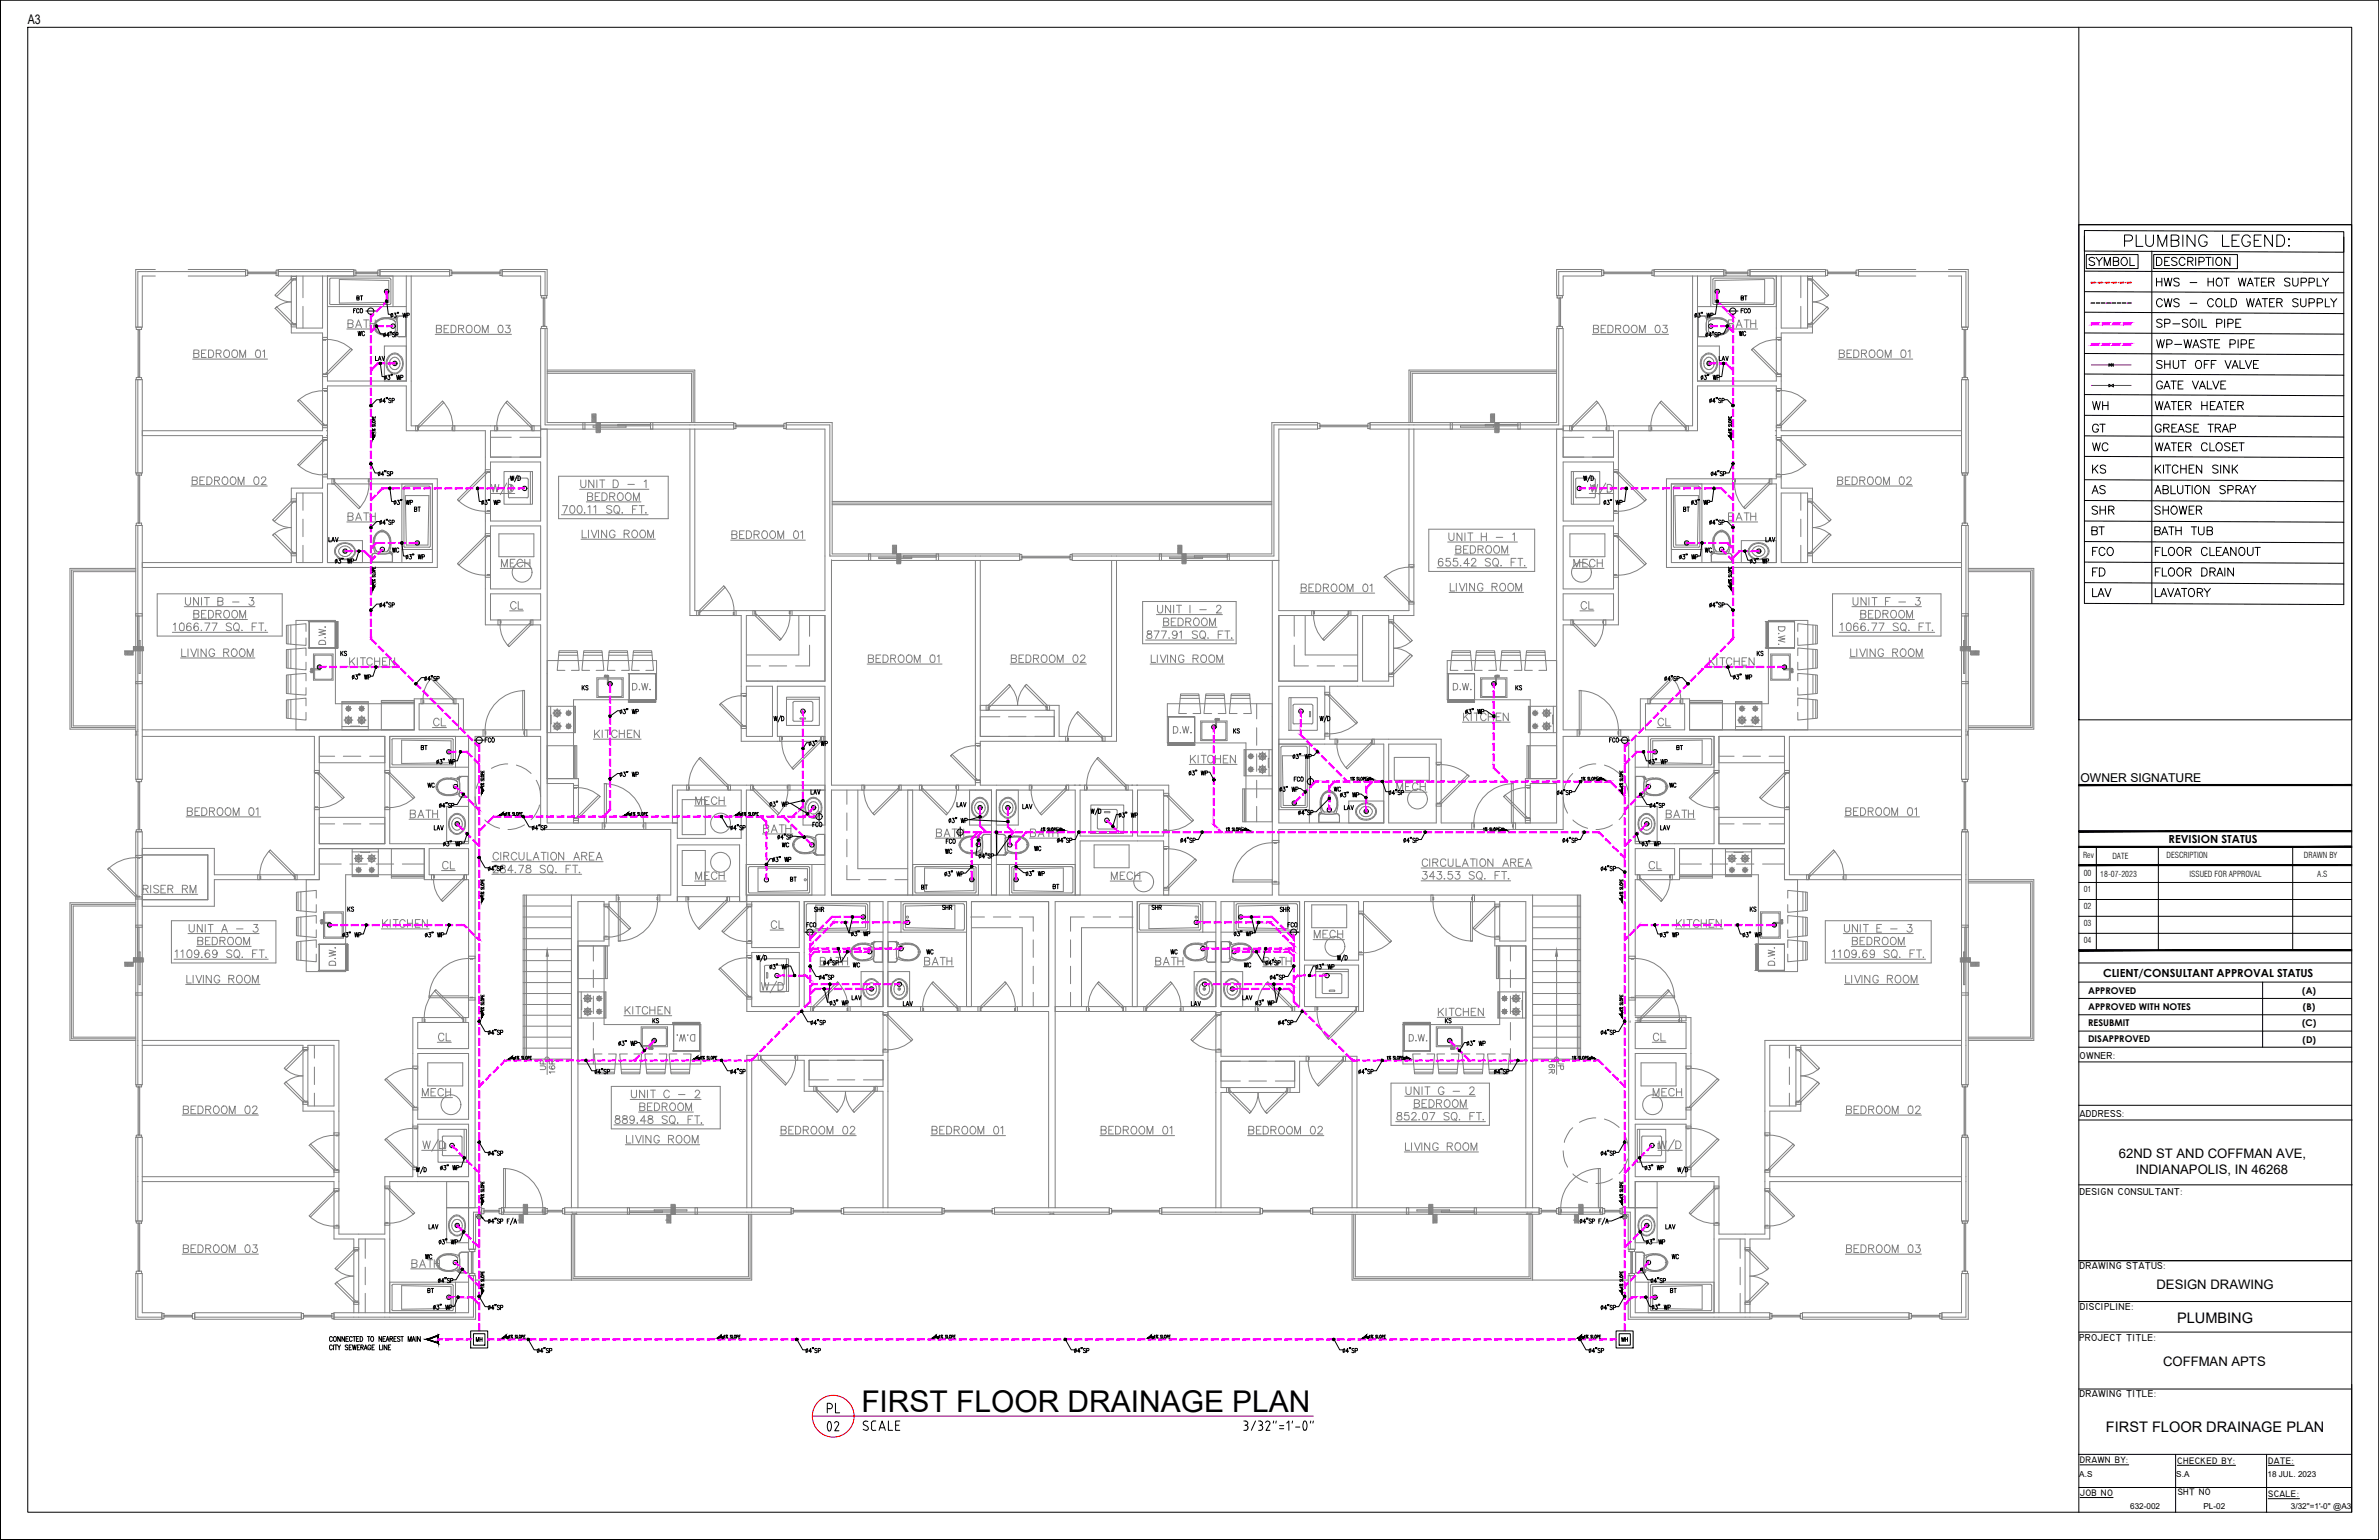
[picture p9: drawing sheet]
<svg xmlns="http://www.w3.org/2000/svg" width="432mm" height="279mm" viewBox="0 0 432 279" stroke-linecap="round" stroke-linejoin="round" font-family="sans-serif">
<defs><g id="words">
<text font-size="6.6" x="146.8" y="261.4">02</text>
<text font-size="5.4" x="156.3" y="256.2">FIRST FLOOR DRAINAGE PLAN</text>
<text font-size="5.3" x="384.9" y="45.5">PLUMBING LEGEND:</text>
<g font-size="4.9">
<text x="378.9" y="98.1">BT</text>
<text x="149.2" y="257.2">PL</text>
</g>
<g font-size="4.4">
<text x="378.2" y="49">SYMBOL</text>
<text x="378.9" y="75.1">WH</text>
<text x="378.9" y="79.4">GT</text>
<text x="378.9" y="82.5">WC</text>
<text x="378.9" y="86.8">KS</text>
<text x="378.9" y="90.3">AS</text>
<text x="378.9" y="94.2">SHR</text>
<text x="390.2" y="94.2">SHOWER</text>
<text x="378.9" y="101.6">FCO</text>
<text x="378.9" y="105.5">FD</text>
<text x="378.9" y="109">LAV</text>
</g>
<g font-size="4">
<text x="74.4" y="93.8">BT</text>
<text x="304.8" y="93.8">BT</text>
<text x="70.2" y="101.2">WC</text>
<text x="311.9" y="101.2" transform="rotate(-90 311.9 101.2)">WC</text>
<text x="223" y="134.1">KS</text>
<text x="193.3" y="162.3" transform="rotate(-90 193.3 162.3)">BT</text>
<text x="117.5" y="186.6">KS</text>
<text x="261.4" y="186.6">KS</text>
<text x="100.2" y="195.1" transform="rotate(-90 100.2 195.1)">UP</text>
<text x="285" y="195.1" transform="rotate(-90 285 195.1)">UP</text>
</g>
<g font-size="4" fill="#f0f">
<text x="64.2" y="119.9" transform="rotate(-90 64.2 119.9)">KS</text>
<text x="318.2" y="119.9">KS</text>
<text x="102" y="195.8" transform="rotate(-90 102 195.8)">16R</text>
<text x="283.3" y="195.8" transform="rotate(-90 283.3 195.8)">16R</text>
</g>
<g font-size="3.5" fill="#f0f">
<text x="63.1" y="57.5">FCO</text>
<text x="315" y="57.5">FCO</text>
<text x="87.1" y="135.5">FCO</text>
<text x="85.7" y="244.1">MH</text>
</g>
<g font-size="3.5">
<text x="63.9" y="55.4">BT</text>
<text x="315" y="55.4">BT</text>
<text x="64.2" y="61.7">WC</text>
<text x="314.7" y="61.7">WC</text>
<text x="311.1" y="66.3">LAV</text>
<text x="319.6" y="99.1">LAV</text>
<text x="104.8" y="125.9">KS</text>
<text x="274.1" y="125.9">KS</text>
<text x="75.5" y="136.9">BT</text>
<text x="303.4" y="136.9">BT</text>
<text x="76.9" y="143.6">WC</text>
<text x="233.9" y="142.5">FCO</text>
<text x="302" y="143.6">WC</text>
<text x="172.9" y="147.1">LAV</text>
<text x="241.3" y="144.3">WC</text>
<text x="243.1" y="147.8">LAV</text>
<text x="78" y="151.3">LAV</text>
<text x="141.1" y="154.5">WC</text>
<text x="170.7" y="153.8">FCO</text>
<text x="170.7" y="155.6">WC</text>
<text x="187" y="155.2">WC</text>
<text x="300.6" y="151.3">LAV</text>
<text x="142.5" y="160.9">BT</text>
<text x="62.1" y="166.2">KS</text>
<text x="166.5" y="162.3">BT</text>
<text x="170" y="165.8">SHR</text>
<text x="208.1" y="165.8">SHR</text>
<text x="231.4" y="166.2">SHR</text>
<text x="316.8" y="166.2">KS</text>
<text x="167.2" y="173.9">WC</text>
<text x="211.7" y="173.9">WC</text>
<text x="232.8" y="169">FCO</text>
<text x="153.8" y="176.4">WC</text>
<text x="225.1" y="176.4">WC</text>
<text x="153.8" y="182.4">LAV</text>
<text x="163" y="183.4">LAV</text>
<text x="215.2" y="183.4">LAV</text>
<text x="224.7" y="182.4">LAV</text>
<text x="76.2" y="229.3">WC</text>
<text x="302.7" y="229.3">WC</text>
<text x="76.9" y="235.3">BT</text>
<text x="302.3" y="235.3">BT</text>
<text x="293.5" y="244.1">MH</text>
</g>
<g font-size="2.6">
<text x="395.1" y="240.1">PLUMBING</text>
<text x="382.2" y="259.8">FIRST FLOOR DRAINAGE PLAN</text>
</g>
<g font-size="2.4">
<text x="5" y="4.4">A3</text>
<text x="384.6" y="210.1">62ND ST AND COFFMAN AVE,</text>
<text x="387.6" y="212.9">INDIANAPOLIS, IN 46268</text>
<text x="391.4" y="233.9">DESIGN DRAWING</text>
<text x="392.6" y="247.8">COFFMAN APTS</text>
</g>
<text font-size="2.2" x="377.6" y="141.9">OWNER SIGNATURE</text>
<g font-size="2">
<text x="393.6" y="152.9">REVISION STATUS</text>
<text x="381.7" y="177.2">CLIENT/CONSULTANT APPROVAL STATUS</text>
</g>
<g font-size="1.8">
<text x="377.4" y="192.1">OWNER:</text>
<text x="377.4" y="202.6">ADDRESS:</text>
<text x="377.4" y="216.8">DESIGN CONSULTANT:</text>
<text x="377.4" y="230.3">DRAWING STATUS:</text>
<text x="377.5" y="237.6">DISCIPLINE:</text>
<text x="377.4" y="243.3">PROJECT TITLE:</text>
<text x="377.4" y="253.5">DRAWING TITLE:</text>
</g>
<g font-size="1.7">
<text x="379" y="183.2">APPROVED WITH NOTES</text>
<text x="379" y="180.3">APPROVED</text>
<text x="417.9" y="180.3">(A)</text>
<text x="418" y="183.2">(B)</text>
<text x="379" y="186.1">RESUBMIT</text>
<text x="379" y="189.1">DISAPPROVED</text>
<text x="417.8" y="186.2">(C)</text>
<text x="417.9" y="189.1">(D)</text>
<text x="377.5" y="265.5">DRAWN BY:</text>
<text x="395.2" y="265.6">CHECKED BY:</text>
<text x="411.7" y="265.6">DATE:</text>
<text x="377.5" y="271.4">JOB NO</text>
<text x="395.3" y="271.3">SHT NO</text>
<text x="411.7" y="271.6">SCALE:</text>
</g>
<g font-size="1.5">
<text x="378.1" y="155.7">Rev</text>
<text x="383.4" y="155.8">DATE</text>
<text x="393.2" y="155.6">DESCRIPTION</text>
<text x="418.2" y="155.7">DRAWN BY</text>
<text x="378.2" y="161.9">01</text>
<text x="378.2" y="158.9">00</text>
<text x="381.2" y="159.1">18-07-2023</text>
<text x="397.4" y="159.1">ISSUED FOR APPROVAL</text>
<text x="420.6" y="159.1">A.S</text>
<text x="378.2" y="165">02</text>
<text x="378.2" y="168">03</text>
<text x="378.2" y="171.1">04</text>
<text x="377.4" y="268">A.S</text>
<text x="395" y="268">S.A</text>
<text x="411.6" y="267.9">18 JUL. 2023</text>
<text x="386.6" y="273.8">632-002</text>
<text x="399.9" y="273.8">PL-02</text>
<text x="415.8" y="273.8">3/32&quot;=1'-0&quot; @A3</text>
</g>
</g></defs>
<!-- layer: A-PLAN-WALL-INTR -->
<g fill="none" stroke="#808080" stroke-width=".18">
<path d="M52.9 48.9h.1M52.9 50.1v10.3h5.6v17.7h-32.7v.9h32.7v9.6h-5.6v13.5h-27.1v.9h53.6v-16.1h-20v-16.9h14.3v8.1h14.4v35.3h10v19h-14v-5.6h-8.9v5.6h-49.4M52.9 48.9h.9M53.8 48.9h.1M53.8 50.1v9.4h4.7v-9.4M58.5 48.9h.1M58.5 48.9h.9M59.4 48.9h.1M59.4 50.1v19h14.3v-19M73.7 48.9h.1M73.7 48.9h.9M74.6 48.9h.1"/>
<path d="M74.6 50.1v27.2h23.5v5.6h-9.1v-4.8h9.1M307.2 48.9h.1M307.2 50.1v27.2h-23.5v5.6h9.2v-4.8h-9.2M307.2 48.9h.9M308.1 48.9h.1M308.1 50.1v19h14.3v-19M322.4 48.9h.1M322.4 48.9h.9M323.3 48.9h.1M323.3 50.1v9.4h4.8v-9.4M328.1 48.9h.1M328.1 48.9h.9"/>
<path d="M329 48.9h.1M329 50.1v10.3h-5.7v17.7h32.7v.9h-32.7v9.6h5.7v13.5h27v.9h-53.5v-16.1h19.9v-16.9h-14.3v8.1h-14.3v35.3h-10.1v19h14v-5.6h9v5.6h49.3M59.4 78.1h.1M59.4 79h.1M98.1 77.9h1.2v71.4h23.6M125.2 77.9v33.8h9.3v22.8h15.2M126.1 77.9v32.9h23.6v-9.9M255.7 77.9v32.9h-23.6v-9.1h-1.2v60.7h-80v-19.1h29.1v19.1M256.6 77.9v33.8h-3.7v12.8h-11.6v9.6h20.3v15.2h20.9v-7.1h-4.8v7.1M283.7 77.9h-1.2v63.4h-5.6v8M322.4 78.1h.1M322.4 79h.1"/>
<path d="M53.8 89.5h4.7v12.6h-4.7zM59.4 87.8h19.1v14.3h-19.1zM89 83.8h9.1v10.7h-9.1zM89 95.4h9.1v11.4h-9.1zM283.7 95.4h9.2v11.4h-9.2zM283.7 83.8h9.2v10.7h-9.2zM303.4 87.8h19v14.3h-19zM323.3 89.5h4.8v12.6h-4.8zM89 107.7h9.1v4.8h-9.1zM135.5 111.7h14.2v11.9h-14.2zM150.9 101.6v40.9h26.1v-40.8M177.9 101.7v31.9h13.4v-4.7h-13.4"/>
<path d="M201.8 101.7v31.9h-9.6v-5.6h-14.3M202.6 101.7v32.8h-24.7v8h34.2v19.9M232.1 111.7h14.3v11.9h-14.3zM247.3 111.7h4.8v11.9h-4.8zM283.7 107.7h9.2v4.8h-9.2zM24.6 132.5v.2M24.6 133.3v.2M24.7 132.7h.1M24.7 133.3h.1M25.8 133.6h31.3v25.1h-18.2v-4.8h-13.1v1.2h11.9v8.1h-11.9v1.2h13.1v-4.8h19.1v-5.6h19v5.6h8v25h-10.1v28.9h-5v10.4h-8.4v-35.1h-35.7M58 133.6h11.9v19.5h-11.9zM70.7 133.6h14.3v19.5h-14.3z"/>
<path d="M76.1 127.7h7.1v4.7h-7.1zM135.5 124.5h4.7v9.1h-4.7zM149.7 133.6h-8.6v-9.1h8.6v37.9h-14.1v21.1h24.7v8h-24.7v27.6M232.1 134.1h8.4v-9.6h-8.4v24.8h19.1v-14.3h-19.1M252.1 135h8.6v14.3h-8.6zM296.8 133.6h14.3v19.5h-14.3zM298.7 127.7h7.1v4.7h-7.1zM312 133.6h11.9v19.5h-11.9zM356 133.6h-31.2v25.1h31.2M357.1 133.3h.1M357.1 132.7h.1M357.3 132.5v.2"/>
<path d="M357.3 133.3v.2M77.9 154h7.1v4.7h-7.1zM99.3 142.2h4.8v7.1M99.3 141.3h5.7v8M122.9 143.3h11.6v8.8h-11.6zM149.7 143.3h-14.2v20.3h-25v8h-5.6M149.7 142.5h-27.7v6.8M164.8 143.3v19.1M165.7 143.3v19.1M195.2 142.5h.1M196 142.5h.1M196 143.3h9.6v8.4h-9.6z"/>
<path d="M205.6 142.5h.1M206.5 142.5h.1M206.5 143.3h4.7v8.4h-4.7zM296.8 154h7.2v4.7h-7.2zM356 159.6h-32.1v-5.6h-19.1v5.6h-8v24.7h9.2v.9h-9.2M104.9 170.7h4.7v-7.1h-4.7v55.5M122.9 163.6v-10.3h11.3v10.3M122.9 162.7h11.3M136.4 163.6h8.7v8.3h-8.7zM136.4 172.8h8.7v9.8h-8.7zM146 163.6h14.3v19h-14.3zM180.8 162.4v-19.1h14.4v19.1"/>
<path d="M196 162.4v-9.8h15.2v9.8M221.6 163.6h14.3v19h-14.3zM236.8 163.6h9.8v10.6h-9.8zM236.8 175.1h9.8v7.5h-9.8zM272.2 163.6h4.7v7.1h-4.7zM25.8 189.7h29.2v11.9h5.6v11.9h-34.8M55.9 189.7h4.7v11h-4.7zM75.8 185.5h9.2v4.7h-9.2zM75.8 191.1h9.2v12h-9.2zM145.1 183.5h.1M146 183.5h.1M146.9 192.4h13.4v4.7h-13.4z"/>
<path d="M175.4 182.6v-19h-14.2v19h29.1v-19h-14v19M191.5 182.6h29.2v-19h-14.3v19M191.5 183.5h29.2v35.6M205.5 182.6v-19h-14v55.5M221.6 192.5h13.4v4.8h-13.4zM295.9 185.2v.3M296.8 184.6h10.1v28.9h5.1v10.4h8.3v-35.1h35.7M296.8 191.1h9.2v12h-9.2zM296.8 185.5h9.2v4.7h-9.2zM321.2 189.7h4.8v11h-4.8zM356 189.7h-29.1v11.9h-5.7v11.9h34.8M25.8 214.4h34.8v10.4h3.6v13.4"/>
<path d="M75.8 204h9.2v9.5h-9.2zM103.7 219.1v-56.7h18.1v-11.9h-23.7v-16.9h-11.9v85.5h-1.2v-4.7h-14.3v23.8M136.4 219.1v-26.7h9.6v5.6h14.3v21.1M161.2 219.1v-35.6h29.1v35.6M221.6 219.1v-20.9h14.3v-5.7h9.5v26.6M246.3 219.1v-27.5h-24.7v-8.1h25.9v-19.9h23.8v8h5.6v47.5M278.2 219.1v-56.7h-46.1v-11.9h51.6v-16.9h11.9v85.5h1.2v-4.7h14.3v23.8M296.8 204h9.2v9.5h-9.2zM356 214.4h-34.8v10.4h-3.6v13.4M65.1 238.2v-13.4h4.8v13.4M103.8 220.3h.1M103.9 220.2v.1"/>
<path d="M104.6 220.2h.1M104.6 220.3h.2M190.5 220.3h.1M190.6 220.2v.1M191.3 220.2h.1M191.3 220.3h.1M277.1 220.3h.1M277.2 220.2h.1M277.9 220.3h.1M277.9 220.2v.1M312 238.2v-13.4h4.7v13.4"/>
</g>
<!-- layer: A-PLAN-WALL-EXTR -->
<g fill="none" stroke="#808080" stroke-width=".18">
<path d="M28.2 48.9h-3.6v10.5h1.2v-9.3h2.4M34.2 48.9h10.4v1.2h-10.4M44.6 49.3h-19.6v10.1M50.5 49.3h13.7M52.9 48.9h-2.4v1.2h13.7v-1.2h-4.8M53.8 48.9h4.7M69 49.3h12.6M73.7 48.9h-4.7v1.2h12.6v-1.2h-7M91.1 49.3h7.8v4.3M91.1 48.9h8.2v4.7h-1.2v-3.5h-7zM98.1 59.6h1.2v17.1h33.9v1.2h-35.1zM98.9 59.6v17.5h34.3"/>
<path d="M282.5 48.9h8.2v1.2h-7v3.5h-1.2zM282.9 59.6v17.5h-34.2M290.7 49.3h-7.8v4.3M300.2 49.3h12.7M307.2 48.9h-7v1.2h12.7v-1.2h-4.8M317.6 49.3h13.7M322.4 48.9h-4.8v1.2h13.7v-1.2h-2.3M323.3 48.9h4.8M337.3 49.3h19.5v10.1M347.7 48.9h-10.4v1.2h10.4M353.7 48.9h3.6v10.5h-1.3v-9.3h-2.3M24.6 68.9h1.2v16.9h-1.2z"/>
<path d="M25 68.9v16.9M142.7 77.1h7.9v23.8h34.5M239.1 77.1h-7.9v23.8h-36.6M248.7 76.7h33.8v-17.1h1.2v18.3h-35zM356 68.9h1.3v16.9h-1.3zM356.8 68.9v16.9M25 95.3v46.1M356.8 95.3v46.1M149.7 100.9v-23h-7v-1.2h8.3v23.8h34.1v1.2h-34.1M194.6 100.5h36.2v-23.8h8.3v1.2h-7v23.8h-37.5zM24.6 132.5v-37.2h1.2v46.1h-1.2v-7.9M24.6 132.7v.6"/>
<path d="M24.7 132.7v.6M357.1 132.7v.6M357.3 132.5v-37.2h-1.3v46.1h1.3v-7.9M357.3 132.7v.6M24.6 150.9h1.2v45.9h-1.2zM25 150.9v45.9M356 150.9h1.3v45.9h-1.3zM356.8 150.9v45.9M24.6 206.3h1.2v15.2h-1.2zM25 206.3v15.2M85 219.1h2.4v1.2h-1.1v6.4h-1.3zM87.4 219.9h-1.5v6.8"/>
<path d="M91 219.9h7.9M91 219.1h7.9v1.2h-7.9zM102.5 219.9h41.1M153.1 219.9h17.9M153.1 219.1h17.9v1.2h-17.9zM180.5 219.9h20.8M210.9 219.9h17.8M210.9 219.1h17.8v1.2h-17.8zM238.3 219.9h41.1M282.9 219.9h8M282.9 219.1h8v1.2h-8zM294.4 219.9h1.5v6.8"/>
<path d="M294.4 219.1h2.4v7.6h-1.3v-6.4h-1.1zM356 206.3h1.3v15.2h-1.3zM356.8 206.3v15.2M24.6 231.1h1.2v7.1h3.6v1.2h-4.8zM25 231.1v7.9h4.4M35.3 239h19.4M35.3 238.2h19.4v1.2h-19.4zM60.6 238.2h24.4v-6.8h1.3v8h-25.7zM85.9 231.4v7.6h-25.3M103.8 220.3h-1.3v-1.2h41.1v1.2h-38.8M103.9 220.3h.7M103.9 220.2h.7"/>
<path d="M190.5 220.3h-10v-1.2h20.8v1.2h-9.9M190.6 220.3h.7M190.6 220.2h.7M277.1 220.3h-38.8v-1.2h41.1v1.2h-1.4M277.2 220.3h.7M277.2 220.2h.7M295.5 231.4h1.3v6.8h24.4v1.2h-25.7zM295.9 231.4v7.6h25.3M327.2 239h19.3M327.2 238.2h19.3v1.2h-19.3zM356 231.1h1.3v8.3h-4.8v-1.2h3.5zM356.8 231.1v7.9h-4.3"/>
</g>
<!-- layer: A-ANNO-LABL -->
<g fill="none" stroke="#808080" stroke-width=".18">
<path d="M62.9 59.7h5.6M79.2 59.6h.8l.1-.3-.1-.2-.8-.1v1.4l.8-.1 .1-.4-.3-.3M80.6 59.6h.5M81.4 59h-.8v1.4h.8M81.9 59a.74 .74 0 0 1 .9 .4 .74 .74 0 0 1-.3 .9l-.6 .1zM83.2 59.6h.8l.1-.5-.9-.1v1.4M83.7 59.6l.5 .8M84.8 59.2l.1-.1a.66 .66 0 0 1 .8 .6 .66 .66 0 0 1-.8 .6l-.3-.4zM86.4 59.1a.66 .66 0 0 1 .8 .6 .66 .66 0 0 1-.8 .6l-.3-.4v-.6zM90.6 59.1a.45 .45 0 0 1 .6 .2 .65 .65 0 0 1 .1 .7 .65 .65 0 0 1-.7 .3 1.04 1.04 0 0 1 0-1.2zM91.8 59h.8l-.4 .5a.46 .46 0 0 1 .4 .7 .46 .46 0 0 1-.8 0l-.1-.1M289.2 59.6h.8l.2-.3-.2-.2-.8-.1v1.4l.8-.1 .2-.4-.4-.3"/>
<path d="M290.6 59.6h.5M291.5 59h-.9v1.4h.9M291.8 59h.5a.71 .71 0 0 1 .5 .7 .71 .71 0 0 1-.5 .7h-.5zM293.2 59.6h.8l.1-.5-.9-.1v1.4M293.7 59.6l.5 .8M294.8 59.2l.1-.1a.66 .66 0 0 1 .8 .6 .66 .66 0 0 1-.8 .6l-.3-.4zM296.2 59.2l.2-.1a.68 .68 0 0 1 .8 .4 .68 .68 0 0 1-.4 .9 .69 .69 0 0 1-.7-.5 .69 .69 0 0 1 .1-.7zM300.6 59.1a.47 .47 0 0 1 .6 .2 .65 .65 0 0 1 .1 .7 .65 .65 0 0 1-.7 .3 1.04 1.04 0 0 1 0-1.2zM301.8 59h.8l-.4 .5a.46 .46 0 0 1 .4 .7 .46 .46 0 0 1-.8 0l-.1-.1M35 65.2h13.6M35.2 64.1h.8l.1-.5-.9-.1v1.4l.9-.2v-.4l-.3-.2M36.6 64.1h.5"/>
<path d="M37.4 63.5h-.8v1.4h.8M37.8 63.5h.5a.71 .71 0 0 1 .5 .7 .71 .71 0 0 1-.5 .7h-.5zM39.2 64.1h.8l.1-.5-.9-.1v1.4M39.7 64.1l.4 .8M40.9 63.5a.68 .68 0 0 1 .8 .5 .68 .68 0 0 1-.4 .9 .71 .71 0 0 1-.7-.6 .71 .71 0 0 1 .3-.8zM42.2 63.7l.1-.2a.66 .66 0 0 1 .9 .7 .66 .66 0 0 1-.9 .6l-.2-.5zM43.5 64.9v-1.4l.6 1.4 .5-1.4v1.4M46.6 63.5a.51 .51 0 0 1 .6 .3v.8a.44 .44 0 0 1-.4 .3 .44 .44 0 0 1-.4-.3 1.05 1.05 0 0 1 .2-1.1zM47.7 63.8l.3-.3v1.4M79 60.7h13.8M87.5 60.4v-1.4l.6 1.4 .5-1.4v1.4M289 60.7h13.9"/>
<path d="M297.6 60.4v-1.4l.5 1.4 .5-1.4v1.4M333.6 65.2h13.6M333.8 64.1h.8l.2-.2-.2-.4h-.8v1.4l.8-.1a.37 .37 0 0 0 .2-.4 .37 .37 0 0 0-.4-.3M335.2 64.1h.5M336.1 63.5h-.9v1.4h.9M336.5 63.5h.4a.71 .71 0 0 1 .5 .7 .71 .71 0 0 1-.5 .7h-.4zM337.9 64.1h.8l.1-.3-.1-.3h-.8v1.4M338.3 64.1l.5 .8M339.4 63.7l.1-.2a.66 .66 0 0 1 .8 .7 .66 .66 0 0 1-.8 .6l-.2-.5zM340.8 63.7l.2-.2a.66 .66 0 0 1 .8 .7 .66 .66 0 0 1-.8 .6l-.3-.5zM342.2 64.9v-1.4l.5 1.4 .5-1.4v1.4M345.2 63.5a.51 .51 0 0 1 .7 .3 .66 .66 0 0 1 0 .7 .66 .66 0 0 1-.7 .3l-.2-.5z"/>
<path d="M346.3 63.8l.4-.3v1.4M34.7 88.2h13.8M34.9 87.2l.8-.1 .1-.4-.9-.2v1.4h.6l.3-.1v-.5l-.3-.1M36.3 87.2h.5M37.1 86.5h-.8v1.4h.8M37.5 86.5h.5a.74 .74 0 0 1 .5 .7 .74 .74 0 0 1-.5 .7h-.5zM38.9 87.2l.8-.1 .1-.4-.9-.2v1.4M39.4 87.2l.4 .7M40.4 86.7l.2-.1a.71 .71 0 0 1 .8 .5 .71 .71 0 0 1-.4 .8 .76 .76 0 0 1-.6-1.2zM41.9 86.7l.1-.1a.69 .69 0 0 1 .9 .6 .69 .69 0 0 1-.7 .7l-.4-.3v-.6zM43.2 87.9v-1.4l.6 1.4 .5-1.4v1.4M46.3 86.6a.51 .51 0 0 1 .6 .2l.1 .3a.6 .6 0 0 1-.5 .8 .88 .88 0 0 1-.2-1.3z"/>
<path d="M47.5 86.9l.1-.3h.5l.2 .3-.9 1h.9M62.9 94.7h5.6M63.2 93.7l.8-.1 .1-.3-.1-.2-.8-.1v1.4h.8l.1-.4-.3-.3M64.6 94.4l.5-1.4 .5 1.4M64.8 94h.6M66 93h.9M66.5 93v1.4M67.2 93v1.4M67.2 93.7h.9M68.1 93v1.4M89 89.5h4.4M89.2 87.9l.3 1.4 .4-1.4 .3 1.4 .4-1.4"/>
<path d="M92 87.6l-1.2 2.1M92.2 87.9h.5a.74 .74 0 0 1 .5 .7 .74 .74 0 0 1-.5 .7h-.5zM101.4 86.4h19.9v7.7h-19.9zM101.9 93.4h15.7M102.1 91.7h.9l-.6 1.4M103.6 91.8a.47 .47 0 0 1 .7 .2 .65 .65 0 0 1 0 .7 .65 .65 0 0 1-.7 .3l-.2-.5 .1-.5zM104.9 91.8a.45 .45 0 0 1 .7 .2 .73 .73 0 0 1-.5 1.1 .91 .91 0 0 1-.2-1.3zM105.2 88.8h12.6M105.4 87.1v1a.47 .47 0 0 0 .5 .4 .47 .47 0 0 0 .4-.4v-1M105.5 97.8h13.5M105.7 96.2v1.4h.8M106.1 93h-.1h.2"/>
<path d="M106.4 91.1h9.9M106.6 90.1l.8-.1 .2-.3-.4-.3h-.6v1.4l.9-.1 .1-.4-.2-.2h-.2M106.7 92l.4-.3v1.4M106.8 96.2v1.4M107.3 96.2l.6 1.4 .5-1.4M107.8 87.1v1.4l-1-1.4v1.4M107.8 92l.3-.3v1.4M108 90.1h.5M108.3 87.1v1.4M108.6 96.2v1.4M108.8 87.1h1M108.9 89.4h-.9v1.4h.9"/>
<path d="M109.3 89.4h.4a.75 .75 0 0 1 .5 .7 .75 .75 0 0 1-.5 .7h-.4zM109.3 87.1v1.4M110.1 96.2v1.4l-.9-1.4v1.4M110.7 90.1l.8-.1v-.5l-.8-.1v1.4M111 91.9l-.3-.2-.6 .2 .1 .3 .8 .4v.3a.59 .59 0 0 1-.9 0M111.1 90.1l.5 .7M111.3 87.1a.78 .78 0 0 1 .9 .4 .78 .78 0 0 1-.2 .9l-.7 .1zM111.6 96.5a.52 .52 0 0 0-.5-.3 .52 .52 0 0 0-.5 .5v.3a.51 .51 0 0 0 .5 .6 .51 .51 0 0 0 .5-.6h-.3M111.7 91.8a.68 .68 0 0 1 .8 .3 .68 .68 0 0 1-.1 .8l-.2 .1a.7 .7 0 0 1-.8-.3 .7 .7 0 0 1 .3-.9zM112 92.8l.4 .5M112.2 89.6a.63 .63 0 0 1 .9 .1 .63 .63 0 0 1-.1 .9 .63 .63 0 0 1-.9-.1 .63 .63 0 0 1 .1-.9zM112.9 93h.1"/>
<path d="M113.3 96.9l.8-.1 .1-.4-.3-.2h-.6v1.4M113.7 89.6a.55 .55 0 0 1 .7-.1 .55 .55 0 0 1 .2 .8 .53 .53 0 0 1-.6 .5 .53 .53 0 0 1-.5-.5zM113.7 96.9l.5 .7M114 87.9h1.1M114.8 92.4h.5M114.9 96.3a.64 .64 0 0 1 .9 .6 .64 .64 0 0 1-.9 .6l-.2-.5v-.5zM115 90.8v-1.4l.5 1.4 .5-1.4v1.4M115.7 91.7h-.9v1.4M116 91.7h.9M116.2 96.4l.2-.1a.66 .66 0 0 1 .8 .2 .66 .66 0 0 1-.1 .9l-.2 .1a.66 .66 0 0 1-.8-.3 .66 .66 0 0 1 .1-.8zM116.5 91.7v1.4M116.9 87.4l.4-.3v1.4"/>
<path d="M117.2 93v.1l.1-.1M117.6 97.6v-1.4l.5 1.4 .5-1.4v1.4M132.6 98h13.6M132.8 97l.8-.1 .2-.3-.4-.3h-.6v1.4l.9-.1 .1-.4-.2-.2h-.2M134.2 97h.5M135.1 96.3h-.9v1.4h.9M135.5 96.3h.4a.75 .75 0 0 1 .5 .7 .75 .75 0 0 1-.5 .7h-.4zM136.9 97l.9-.1v-.5l-.9-.1v1.4M137.3 97l.5 .7M138.5 96.4a.66 .66 0 0 1 .8 .3 .66 .66 0 0 1-.1 .8l-.1 .1a.66 .66 0 0 1-.8-.2 .66 .66 0 0 1 .1-.9zM140 96.4a.67 .67 0 0 1 .8 .4 .67 .67 0 0 1-.3 .8 .67 .67 0 0 1-.8-.4 .67 .67 0 0 1 .3-.8zM141.2 97.7v-1.4l.5 1.4 .5-1.4v1.4"/>
<path d="M144.2 96.4a.41 .41 0 0 1 .7 .2 .64 .64 0 0 1 .1 .7 .64 .64 0 0 1-.8 .3 .98 .98 0 0 1 0-1.2zM145.3 96.6l.4-.3v1.4M259.3 96h19.3v7.7h-19.3zM262.8 98.3h12.6M263 96.7v1a.47 .47 0 0 0 .4 .4 .47 .47 0 0 0 .5-.4v-1M264.2 99.7l.8-.1 .2-.3-.2-.2-.8-.1v1.4l.8-.1 .2-.4-.4-.2M265.3 96.7v1.4l-.8-1.4v1.4M265.6 99.7h.5M265.9 96.7v1.4M266.4 96.7h.9M266.5 99h-.9v1.4h.9M266.9 99h.4a.71 .71 0 0 1 .5 .7 .71 .71 0 0 1-.5 .7h-.4z"/>
<path d="M266.9 96.7v1.4M268.3 99.7l.8-.1 .1-.5-.9-.1v1.4M268.7 99.7l.5 .7M268.9 96.7v1.4M268.9 97.4h.9M269.8 99.2l.1-.1a.66 .66 0 0 1 .8 .6 .66 .66 0 0 1-.8 .6l-.2-.4zM269.8 96.7v1.4M271.3 99.2l.1-.1a.68 .68 0 0 1 .8 .4 .68 .68 0 0 1-.4 .9 .69 .69 0 0 1-.7-.4 .69 .69 0 0 1 .2-.8zM271.6 97.5h1.2M274.6 96.9l.3-.2v1.4M288.5 89.5h4.4M288.7 87.9l.3 1.4 .3-1.4 .3 1.4 .4-1.4"/>
<path d="M291.5 87.6l-1.3 2.1M291.7 87.9h.5a.74 .74 0 0 1 .5 .7 .74 .74 0 0 1-.5 .7h-.5zM313.5 94.7h5.5M313.7 93.7l.8-.1 .2-.3-.2-.2-.8-.1v1.4h.8l.2-.4-.4-.3M315.1 94.4l.5-1.4 .6 1.4M315.3 94h.7M316.6 93h.9M317 93v1.4M317.8 93.7h.9M317.8 93v1.4M318.7 93v1.4M333.3 88.2h13.8"/>
<path d="M333.5 87.2l.8-.1 .2-.3-.2-.2-.8-.1v1.4h.6l.3-.1 .1-.3-.4-.3M334.9 87.2h.5M335.8 86.5h-.9v1.4h.9M336.2 86.5h.4a.74 .74 0 0 1 .5 .7 .74 .74 0 0 1-.5 .7h-.4zM337.6 87.2l.8-.1 .1-.3-.1-.2-.8-.1v1.4M338 87.2l.5 .7M339.2 86.6a.68 .68 0 0 1 .8 .3 .68 .68 0 0 1-.1 .8 .51 .51 0 0 1-.6 .2 .51 .51 0 0 1-.3-.5v-.5zM340.5 86.7l.2-.1a.71 .71 0 0 1 .8 .4 .71 .71 0 0 1-.4 .9 .76 .76 0 0 1-.6-1.2zM341.9 87.9v-1.4l.5 1.4 .5-1.4v1.4M344.9 86.6a.51 .51 0 0 1 .7 .2 .66 .66 0 0 1 0 .8 .66 .66 0 0 1-.7 .2l-.2-.5zM346.1 86.9l.1-.2 .2-.2 .4 .1 .1 .2-.2 .4-.7 .7h1M28.5 107.7h22.7v7.7h-22.7z"/>
<path d="M31.3 114.7h17.3M31.5 113.3l.3-.3v1.4M32.7 113.1a.43 .43 0 0 1 .7 .2v.9a.44 .44 0 0 1-.4 .2 .44 .44 0 0 1-.4-.2v-.6zM32.8 119.4h13.5M33 117.7v1.4h.8M33.4 110.1h12.9M33.7 108.4v1a.47 .47 0 0 0 .4 .4 .47 .47 0 0 0 .5-.4v-1M34.1 117.7v1.4M34.6 117.7l.6 1.4 .5-1.4M34.7 113.2a.39 .39 0 0 0-.6-.1l-.2 .2a1.06 1.06 0 0 0 .2 1.1 .43 .43 0 0 0 .6-.2 .43 .43 0 0 0-.3-.6 .43 .43 0 0 0-.5 .4M35 112.4h9.9M35.2 111.4l.8-.1 .1-.3-.1-.2-.8-.1v1.4h.8l.1-.4-.3-.3"/>
<path d="M35.9 117.7v1.4M36 113.2a.38 .38 0 0 0-.6-.1 .78 .78 0 0 0 .2 1.3 .43 .43 0 0 0 .4-.4 .43 .43 0 0 0-.4-.4 .43 .43 0 0 0-.4 .4M36 108.4v1.4l-.9-1.4v1.4M36.6 114.3l-.1 .1h.1M36.6 108.4v1.4M36.6 111.4h.5M37.1 108.4h.9M37.2 113h.9l-.7 1.4M37.4 117.7v1.4l-.9-1.4v1.4M37.4 110.7h-.8v1.4h.8M37.5 108.4v1.4M37.8 110.7h.5a.77 .77 0 0 1 .5 .7 .77 .77 0 0 1-.5 .7h-.5z"/>
<path d="M38.5 113h.9l-.7 1.4M38.9 118.1a.52 .52 0 0 0-.5-.4 .52 .52 0 0 0-.5 .5v.4a.51 .51 0 0 0 .5 .5 .51 .51 0 0 0 .5-.5h-.3M39.2 111.4l.8-.1 .1-.4-.9-.2v1.4M39.5 109.1l.9-.1v-.5l-.9-.1v1.4l.9-.1v-.5l-.3-.1M39.7 111.4l.4 .7M40.6 118.4l.8-.1 .1-.3-.1-.2-.8-.1v1.4M40.7 110.9l.2-.1a.71 .71 0 0 1 .8 .5 .71 .71 0 0 1-.4 .8 .76 .76 0 0 1-.6-1.2zM41.1 118.4l.4 .7M42 113.2a.52 .52 0 0 0-.5-.2 .52 .52 0 0 0-.4 .4l.1 .2 .7 .2 .1 .2-.1 .4h-.5l-.3-.1M42.2 110.9l.1-.1a.69 .69 0 0 1 .9 .6 .69 .69 0 0 1-.7 .7l-.4-.3v-.5zM42.2 109.2h1.2M42.2 117.8a.69 .69 0 0 1 .9 .6 .69 .69 0 0 1-.7 .7 .86 .86 0 0 1-.2-1.3z"/>
<path d="M42.5 113.2l.2-.1a.67 .67 0 0 1 .8 .3 .67 .67 0 0 1-.2 .9l-.1 .1a.67 .67 0 0 1-.8-.3 .67 .67 0 0 1 .1-.9zM43 114.2l.4 .4M43.5 112.1v-1.4l.5 1.4 .6-1.4v1.4M43.7 117.8a.68 .68 0 0 1 .8 .3 .68 .68 0 0 1-.1 .8l-.2 .1a.66 .66 0 0 1-.8-.2 .66 .66 0 0 1 .2-.9zM43.9 114.3l.1 .1M44.9 119.1v-1.4l.5 1.4 .5-1.4v1.4M45.3 108.4h.7l-.4 .6a.46 .46 0 0 1 .4 .6 .46 .46 0 0 1-.7 .1l-.1-.1M45.8 113.7h.5M46.6 113h-.8v1.4M46.9 113h1M47.4 113v1.4M48.2 114.3l-.1 .1h.2"/>
<path d="M65.4 119.3h.9M65.9 119.3v1.4M67.6 119.6a.51 .51 0 0 0-.6-.3 .51 .51 0 0 0-.4 .5v.4a.51 .51 0 0 0 .4 .5 .51 .51 0 0 0 .6-.3M68 119.3v1.4M68 120h.9M68.9 119.3v1.4M69.4 120h.6M70.3 119.3h-.9v1.4h.9M71.6 119.3v1.4l-.9-1.4v1.4M90.8 103.1h5.7M91 102.9v-1.4l.6 1.4 .5-1.4v1.4M92.5 110.8h2.5"/>
<path d="M92.6 102.2h.5M93.5 101.5h-.9v1.4h.9M93.7 109.5a.59 .59 0 0 0-.9-.2 .59 .59 0 0 0 0 .9l.3 .3h.2l.4-.3M94.1 109.1v1.4h.8M94.9 101.8a.59 .59 0 0 0-.9-.2 .59 .59 0 0 0-.1 .9l.4 .4h.2l.4-.4M95.3 102.2h.9M95.3 101.5v1.4M96.2 101.5v1.4M157.6 119.5l.8-.1 .1-.4-.9-.2v1.4l.9-.1v-.5l-.3-.1M159 119.5h.6M159.9 118.8h-.9v1.4h.9M160.3 118.8h.4a.71 .71 0 0 1 .5 .7 .71 .71 0 0 1-.5 .7h-.4z"/>
<path d="M161.7 119.5l.7-.1 .1-.4-.8-.2v1.4M162.1 119.5l.5 .7M163.2 119l.1-.1a.68 .68 0 0 1 .8 .4 .68 .68 0 0 1-.4 .9 .69 .69 0 0 1-.7-.4 .69 .69 0 0 1 .2-.8zM164.8 118.9a.66 .66 0 0 1 .8 .6 .66 .66 0 0 1-.8 .6l-.3-.4v-.6zM169 118.9a.51 .51 0 0 1 .7 .2v.8a.44 .44 0 0 1-.4 .3 .44 .44 0 0 1-.4-.3 1.05 1.05 0 0 1 .1-1zM170.1 119.1l.3-.3v1.4M183.6 119.5l.8-.1 .1-.3-.1-.2-.8-.1v1.4l.8-.1 .1-.4-.3-.2M185 119.5h.5M185.8 118.8h-.8v1.4h.8M186.2 118.8h.5a.74 .74 0 0 1 .4 .7 .74 .74 0 0 1-.4 .7h-.5zM187.6 119.5l.8-.1 .1-.4-.9-.2v1.4M188 119.5l.5 .7"/>
<path d="M189.2 118.9a.66 .66 0 0 1 .9 .6 .66 .66 0 0 1-.9 .6l-.2-.4v-.4zM190.6 119l.1-.1a.66 .66 0 0 1 .8 .6 .66 .66 0 0 1-.8 .6l-.2-.4zM194.9 118.9a.45 .45 0 0 1 .7 .2 .65 .65 0 0 1 0 .7 .65 .65 0 0 1-.7 .3 1.04 1.04 0 0 1 0-1.2zM196.1 119.1l.2-.2 .3-.1 .2 .1 .1 .3-.9 1h1M207.4 109.1h17v7.7h-17zM207.9 116.1h16M208.3 114.5v.4l.1 .1a.51 .51 0 0 1 .6 .2 .51 .51 0 0 1 0 .6h-.5l-.3-.1a.39 .39 0 0 1 0-.4 .39 .39 0 0 1 .3-.2l.5-.2v-.4zM209 118.8v1.4h.8M209.5 114.5h.9l-.7 1.3M209.9 111.5h12M210.1 118.8v1.4M210.1 109.8v1a.47 .47 0 0 0 .5 .4 .47 .47 0 0 0 .4-.4v-1"/>
<path d="M210.6 118.8l.5 1.4 .6-1.4M210.8 114.5h.9l-.6 1.3M211 113.8h9.9M211.2 112.8l.8-.1 .1-.3-.3-.3h-.6v1.4l.8-.1 .1-.3-.1-.2-.2-.1M211.9 118.8v1.4M212.2 115.7l.1 .1M212.5 109.8v1.4l-1-1.4v1.4M212.6 112.8h.5M213 109.8v1.4M213.4 118.8v1.4l-.9-1.4v1.4M213.4 112.1h-.8v1.4h.8M213.5 109.8h1"/>
<path d="M213.7 114.9a.45 .45 0 0 1-.6 .4 .45 .45 0 0 1-.2-.7 .45 .45 0 0 1 .7 0 .7 .7 0 0 1 .1 .9 .7 .7 0 0 1-.8 .3v-.1M213.8 112.1h.5a.74 .74 0 0 1 .5 .7 .74 .74 0 0 1-.5 .7h-.5zM214 109.8v1.4M214.1 114.7l.3-.2v1.3M214.9 119.1a.51 .51 0 0 0-.6-.3 .51 .51 0 0 0-.4 .5v.4a.49 .49 0 0 0 .5 .5 .49 .49 0 0 0 .5-.5h-.3M215.2 112.8l.8-.1 .2-.3-.4-.3h-.6v1.4M215.7 112.8l.5 .7M216 109.8v1.4M216.5 119.5l.8-.1 .1-.4-.9-.2v1.4M216.9 112.2a.66 .66 0 0 1 .8 .3 .66 .66 0 0 1-.1 .8l-.2 .2a.66 .66 0 0 1-.8-.3 .66 .66 0 0 1 .1-.8zM217 119.5l.5 .7M217.3 114.6l-.3-.1-.6 .1 .1 .4 .7 .2 .1 .2-.1 .4h-.5l-.3-.1"/>
<path d="M217.8 110.6h1.1M217.9 114.6l.1-.1a.66 .66 0 0 1 .8 .6 .66 .66 0 0 1-.8 .7l-.2-.5zM218.1 119l.1-.1a.68 .68 0 0 1 .9 .4 .68 .68 0 0 1-.5 .9 .71 .71 0 0 1-.7-.4 .71 .71 0 0 1 .2-.8zM218.2 112.4a.51 .51 0 0 1 .6-.3 .51 .51 0 0 1 .3 .5v.4a.53 .53 0 0 1-.5 .6 .53 .53 0 0 1-.5-.6zM218.4 115.6l.3 .4M219.2 115.7l.1 .1M219.5 119l.2-.1a.66 .66 0 0 1 .8 .6 .66 .66 0 0 1-.8 .6l-.3-.4zM219.5 113.5v-1.4l.5 1.4 .6-1.4v1.4M220.8 110.2l.3-.4 .4 .1a.39 .39 0 0 1-.1 .6l-.6 .7h.9M221.1 115.1h.6M222 114.5h-.9v1.3M222.3 114.5h.9"/>
<path d="M222.8 114.5v1.3M223.6 115.7l-.1 .1h.1M236 107.6h13.5M236.2 106.6h.8l.1-.4-.3-.2h-.6v1.4l.8-.2 .1-.3-.1-.2-.2-.1M237.6 106.6h.5M238.4 106h-.8v1.4h.8M238.8 106h.5a.78 .78 0 0 1 .4 .7 .78 .78 0 0 1-.4 .7h-.5zM240.2 106.6l.9-.1v-.4l-.9-.1v1.4M240.7 106.6l.4 .8M241.7 106.2a.63 .63 0 0 1 .9 .1 .63 .63 0 0 1-.1 .8 .63 .63 0 0 1-.9 0 .63 .63 0 0 1 .1-.9zM243.2 106.2a.6 .6 0 0 1 .8 0 .6 .6 0 0 1 .1 .8 .55 .55 0 0 1-.8 .3 .55 .55 0 0 1-.2-.8zM244.5 107.4v-1.4l.5 1.4 .6-1.4v1.4"/>
<path d="M247.6 106a.4 .4 0 0 1 .6 .2 .64 .64 0 0 1 .1 .8 .64 .64 0 0 1-.7 .3 .98 .98 0 0 1 0-1.3zM248.7 106.2l.3-.2v1.4M260.9 103h16.2M261.9 101.5a.39 .39 0 0 0-.6-.1l-.2 .2a.84 .84 0 0 0 .4 1.1 .44 .44 0 0 0 .4-.4 .44 .44 0 0 0-.4-.5 .44 .44 0 0 0-.4 .4M263 107.5h13.5M263.2 101.3h-.7v.6a.49 .49 0 0 1 .7 0 .49 .49 0 0 1-.1 .7 .49 .49 0 0 1-.7-.2M263.2 105.8v1.4h.8M264 100.7h9.9M264.3 105.8v1.4M264.5 101.3h-.6l-.1 .6a.49 .49 0 0 1 .7 0 .49 .49 0 0 1-.1 .7 .49 .49 0 0 1-.7-.2M264.9 105.8l.5 1.4 .5-1.4M265.1 102.6l.1 .1"/>
<path d="M266.2 105.8v1.4M266.7 102.2h-1l.7-.9v1.4M267.1 101.6l.2-.3 .5 .1a.39 .39 0 0 1-.1 .6l-.7 .7h.9M267.6 105.8v1.4l-.9-1.4v1.4M269.2 106.2a.5 .5 0 0 0-.6-.4 .5 .5 0 0 0-.4 .5v.4a.49 .49 0 0 0 .5 .5 .49 .49 0 0 0 .5-.5h-.3M270.5 101.5a.52 .52 0 0 0-.5-.2 .52 .52 0 0 0-.4 .3l.1 .3 .7 .2 .1 .4a.58 .58 0 0 1-.9 0M270.8 106.5l.8-.1 .1-.4-.9-.2v1.4M271.2 101.4a.66 .66 0 0 1 .8 .3 .66 .66 0 0 1-.1 .8l-.2 .2a.69 .69 0 0 1-.8-.5 .69 .69 0 0 1 .3-.8zM271.3 106.5l.4 .7M271.5 102.4l.4 .4M272.3 106l.2-.1a.71 .71 0 0 1 .8 .5 .71 .71 0 0 1-.4 .8 .73 .73 0 0 1-.7-.4 .73 .73 0 0 1 .1-.8zM272.5 102.6l-.1 .1h.1"/>
<path d="M272.6 100.4v-1.4l.5 1.4 .5-1.4v1.4M273.9 105.9a.69 .69 0 0 1 .9 .6 .69 .69 0 0 1-.7 .7 .86 .86 0 0 1-.2-1.3zM274.3 102h.5M275.1 107.2v-1.4l.6 1.4 .5-1.4v1.4M275.2 101.3h-.9v1.4M275.5 101.3h.9M275.9 101.3v1.4M276.7 102.6l.1 .1M285.5 103.1h5.6M285.7 102.9v-1.4l.5 1.4 .5-1.4v1.4M286.8 110.8h2.5M287.3 102.2h.5"/>
<path d="M288 109.5a.52 .52 0 0 0-.6-.4 .52 .52 0 0 0-.4 .6 .57 .57 0 0 0 .2 .7 .57 .57 0 0 0 .8-.2M288.1 101.5h-.8v1.4h.8M288.4 109.1v1.4h.8M289.5 101.8a.52 .52 0 0 0-.6-.3 .52 .52 0 0 0-.4 .5 .57 .57 0 0 0 .3 .8 .57 .57 0 0 0 .7-.3M289.9 102.2h.9M289.9 101.5v1.4M290.8 101.5v1.4M310.3 119.3v1.4M310.6 119.9l.6 .8M311.2 119.3l-.9 1M311.6 119.3v1.4M312.2 119.3h.9"/>
<path d="M312.6 119.3v1.4M314.3 119.6a.51 .51 0 0 0-.6-.3 .51 .51 0 0 0-.3 .5v.4a.51 .51 0 0 0 .3 .5 .51 .51 0 0 0 .6-.3M314.7 120h1M314.7 119.3v1.4M315.7 119.3v1.4M316.2 120h.5M317 119.3h-.8v1.4h.8M332.6 107.7h19.7v7.7h-19.7zM333.8 114.7h17.4M334.1 113.3l.2-.3v1.4M335.3 113.1a.43 .43 0 0 1 .7 .2v.9a.44 .44 0 0 1-.4 .2 .44 .44 0 0 1-.4-.2l-.1-.6zM335.7 119.4h13.5"/>
<path d="M335.9 117.7v1.4h.8M336.1 110.1h12.6M336.3 108.4v1a.44 .44 0 0 0 .5 .4 .44 .44 0 0 0 .4-.4v-1M337 117.7v1.4M337.2 113.2a.39 .39 0 0 0-.6-.1l-.1 .2a1.06 1.06 0 0 0 .1 1.1 .43 .43 0 0 0 .6-.2 .43 .43 0 0 0-.2-.6 .43 .43 0 0 0-.6 .4M337.5 112.4h10M337.6 117.7l.5 1.4 .5-1.4M337.7 111.4l.8-.1 .2-.3-.2-.2-.8-.1v1.4h.8l.2-.4-.4-.3M338.5 113.2a.38 .38 0 0 0-.6-.1 .78 .78 0 0 0 .3 1.3 .43 .43 0 0 0 .4-.4 .43 .43 0 0 0-.4-.4 .43 .43 0 0 0-.5 .4M338.7 108.4v1.4l-.9-1.4v1.4M338.9 117.7v1.4M339.1 114.3l-.1 .1h.2"/>
<path d="M339.1 111.4h.5M339.2 108.4v1.4M339.7 113h1l-.7 1.4M339.8 108.4h.9M340 110.7h-.9v1.4h.9M340.2 108.4v1.4M340.4 117.7v1.4l-1-1.4v1.4M340.4 110.7h.5a.77 .77 0 0 1 .4 .7 .77 .77 0 0 1-.4 .7h-.5zM341 113h1l-.7 1.4M341.8 111.4l.8-.1v-.4l-.8-.2v1.4M341.8 118.1a.5 .5 0 0 0-.5-.4 .5 .5 0 0 0-.4 .5v.4a.49 .49 0 0 0 .5 .5 .49 .49 0 0 0 .4-.5h-.3M342.2 109.1h.5"/>
<path d="M342.2 111.4l.5 .7M343.1 108.4h-.9v1.4M343.3 110.9l.1-.1a.71 .71 0 0 1 .9 .5 .71 .71 0 0 1-.5 .8 .76 .76 0 0 1-.5-1.2zM343.5 118.4l.8-.1 .1-.4-.9-.2v1.4M344 118.4l.4 .7M344.6 113.2a.52 .52 0 0 0-.6-.2 .52 .52 0 0 0-.4 .4l.1 .2 .7 .2 .2 .2-.2 .4h-.4l-.4-.1M344.6 109.2h1.3M344.8 110.9l.1-.1a.69 .69 0 0 1 .8 .6 .69 .69 0 0 1-.7 .7l-.3-.3-.1-.5zM345 117.9l.2-.1a.71 .71 0 0 1 .8 .5 .71 .71 0 0 1-.4 .8 .73 .73 0 0 1-.7-.4 .73 .73 0 0 1 .1-.8zM345.1 113.2l.1-.1a.67 .67 0 0 1 .8 .3 .67 .67 0 0 1-.1 .9l-.2 .1a.67 .67 0 0 1-.7-.3 .67 .67 0 0 1 .1-.9zM345.5 114.2l.4 .4M346.1 112.1v-1.4l.5 1.4 .5-1.4v1.4"/>
<path d="M346.5 114.3v.1M346.6 117.8a.69 .69 0 0 1 .9 .6 .69 .69 0 0 1-.7 .7 .86 .86 0 0 1-.2-1.3zM347.8 108.4h.7l-.4 .6a.46 .46 0 0 1 .4 .6 .46 .46 0 0 1-.7 .1l-.2-.1M347.8 119.1v-1.4l.6 1.4 .5-1.4v1.4M348.3 113.7h.6M349.2 113h-.9v1.4M349.5 113h.9M350 113v1.4M350.8 114.3l-.1 .1h.1M63.2 121h8.7M78.5 132h2.5M79.7 130.6a.52 .52 0 0 0-.6-.3 .52 .52 0 0 0-.4 .6v.3a.52 .52 0 0 0 .4 .5 .52 .52 0 0 0 .6-.3"/>
<path d="M80.1 130.3v1.4h.8M107.7 134.1h8.7M107.9 132.5v1.3M108.2 133.1l.6 .7M108.8 132.5l-.9 .9M109.3 132.5v1.3M109.8 132.5h.9M110.3 132.5v1.3M112 132.8a.53 .53 0 0 0-.6-.3 .53 .53 0 0 0-.4 .5v.3a.53 .53 0 0 0 .4 .5 .53 .53 0 0 0 .6-.3M112.4 132.5v1.3M112.4 133.1h.9M113.3 132.5v1.3"/>
<path d="M113.9 133.1h.5M114.7 132.5h-.8v1.3h.8M116 132.5v1.3l-.9-1.3v1.3M157.4 120.5h13.6M165.9 120.2v-1.4l.6 1.4 .5-1.4v1.4M183.3 120.5h13.9M191.9 120.2v-1.4l.5 1.4 .6-1.4v1.4M208.7 120.5h13.6M215.9 138.7h8.6M216.1 137v1.4M216.4 137.6l.6 .8M217 137l-.9 1"/>
<path d="M217.5 137v1.4M218 137h.9M218.5 137v1.4M220.2 137.4a.5 .5 0 0 0-.6-.4 .5 .5 0 0 0-.4 .5v.4a.5 .5 0 0 0 .4 .5 .5 .5 0 0 0 .6-.3M220.6 137v1.4M220.6 137.7h.9M220.9 120.2v-1.4l.5 1.4 .5-1.4v1.4M221.5 137v1.4M222 137.7h.6M222.9 137h-.9v1.4h.9M224.2 137v1.4l-.9-1.4v1.4M265.4 131h8.7"/>
<path d="M265.6 129.4v1.4M266 130l.6 .8M266.6 129.4l-1 .9M267 129.4v1.4M267.5 129.4h1M268 129.4v1.4M269.7 129.7a.59 .59 0 0 0-.8-.2 .59 .59 0 0 0-.1 .9l.1 .2a.49 .49 0 0 0 .4 .2 .49 .49 0 0 0 .4-.4M270.1 129.4v1.4M270.1 130h1M271.1 129.4v1.4M271.6 130h.5M272.5 129.4h-.9v1.4h.9"/>
<path d="M273.8 129.4v1.4l-1-1.4v1.4M300.8 132h2.5M302 130.6a.52 .52 0 0 0-.6-.3 .52 .52 0 0 0-.5 .6v.3a.52 .52 0 0 0 .5 .5 .52 .52 0 0 0 .6-.3M302.3 130.3v1.4h.8M310 121h8.7M33.8 148.2h13.5M34 147.2h.8l.1-.4-.1-.2h-.8v1.4l.8-.1 .1-.4-.3-.3M35.4 147.2h.5M36.2 146.6h-.8v1.4h.8M36.6 146.6h.5a.74 .74 0 0 1 .5 .7 .74 .74 0 0 1-.5 .7h-.5zM38 147.2h.8l.1-.4-.1-.2h-.8v1.4M38.5 147.2l.4 .8"/>
<path d="M39.7 146.6a.68 .68 0 0 1 .8 .3 .68 .68 0 0 1-.2 .8l-.1 .2a.7 .7 0 0 1-.8-.4 .7 .7 0 0 1 .3-.9zM41 146.7l.1-.1a.71 .71 0 0 1 .9 .5 .71 .71 0 0 1-.5 .9 .76 .76 0 0 1-.5-1.3zM42.3 148v-1.4l.5 1.4 .6-1.4v1.4M45.4 146.6a.47 .47 0 0 1 .6 .2 .65 .65 0 0 1 .1 .8 .65 .65 0 0 1-.7 .3l-.2-.5v-.6zM46.5 146.8l.3-.2v1.4M74.3 148.6h5.5M74.5 147.7l.8-.1 .1-.5-.9-.1v1.4l.9-.1v-.5l-.3-.1M75.9 148.4l.5-1.4 .5 1.4M76.1 147.9h.6M77.3 147h.9M77.8 147v1.4M78.5 147v1.4"/>
<path d="M79.4 147v1.4M80.1 157.9h2.5M81.3 156.6a.51 .51 0 0 0-.6-.3 .51 .51 0 0 0-.4 .5v.3a.51 .51 0 0 0 .4 .6 .51 .51 0 0 0 .6-.3M81.7 156.3v1.3h.8M89.3 156.3h20.2M89.3 158.6h16.3M89.6 157.3v-.2l.2-.1h.4l.2 .2-.2 .5-.7 .7h.9M90.5 155a.52 .52 0 0 0-.6-.4 .52 .52 0 0 0-.4 .6v.3a.52 .52 0 0 0 .4 .5 .52 .52 0 0 0 .6-.3M90.9 154.6v1.4M91 157v.4l.4 .2a.41 .41 0 0 1 .3 .3 .41 .41 0 0 1-.3 .5l-.5-.2a.54 .54 0 0 1 .1-.5 .54 .54 0 0 1 .5-.2l.2-.3a.52 .52 0 0 0-.7-.2zM91.4 155.3l.9-.1v-.4l-.9-.2v1.4M91.9 155.3l.4 .7"/>
<path d="M93.1 157.9h-.9l.6-.9v1.4M93.6 158.2l-.1 .1h.1M93.8 155a.52 .52 0 0 0-.6-.4 .52 .52 0 0 0-.4 .6v.3a.52 .52 0 0 0 .4 .5 .52 .52 0 0 0 .6-.3M94.1 157h.9l-.6 1.4M94.2 154.6l.1 1.2a.46 .46 0 0 0 .5 .2 .46 .46 0 0 0 .3-.3v-1.1M95.6 157v.4l.6 .2a.38 .38 0 0 1 .1 .7l-.2 .1a.44 .44 0 0 1-.6-.3 .74 .74 0 0 1 .8-.7v-.2a.52 .52 0 0 0-.7-.2zM95.7 154.6v1.4h.7M96.8 156l.5-1.4 .5 1.4M97 155.6h.6M98.2 154.6h.9M98.7 154.6v1.4M99 157.2a.47 .47 0 0 0-.6-.2 .47 .47 0 0 0-.3 .4l.7 .4 .2 .4a.59 .59 0 0 1-1 0"/>
<path d="M99.4 154.6v1.4M99.6 157a.68 .68 0 0 1 .8 .3 .68 .68 0 0 1-.1 .9l-.1 .1a.66 .66 0 0 1-.8-.3 .66 .66 0 0 1 .1-.8zM99.9 158.1l.4 .4M100.1 154.9l.1-.2a.69 .69 0 0 1 .9 .5 .69 .69 0 0 1-.5 .8 .73 .73 0 0 1-.6-.4 .73 .73 0 0 1 .1-.7zM100.9 158.2v.2l.1-.1M102.3 154.6v1.4l-.9-1.4v1.4M102.7 157.6h.6M103.6 157h-.9v1.4M103.9 157h1M104.1 156l.5-1.4 .6 1.4M104.3 155.6h.7M104.4 157v1.4"/>
<path d="M105.2 158.2l-.1 .1h.1M105.6 155.3l.8-.1 .1-.3-.3-.3h-.6v1.4M106 155.3l.5 .7M107 155.3h.5M107.8 154.6h-.8v1.4h.8M108.2 156l.6-1.4 .5 1.4M108.4 155.6h.7M126.1 146.2h5.7M126.1 159.9h5.7M126.3 146v-1.4l.5 1.4 .5-1.4v1.4M126.3 159.6v-1.4l.5 1.4 .5-1.4v1.4M127.9 145.2h.5"/>
<path d="M127.9 158.8h.5M128.7 144.6h-.8v1.4h.8M128.7 158.2h-.8v1.4h.8M130.1 144.9a.59 .59 0 0 0-.8-.2 .59 .59 0 0 0-.1 .9l.3 .4h.3l.3-.4M130.1 158.5a.53 .53 0 0 0-.6-.3 .53 .53 0 0 0-.4 .5v.3a.53 .53 0 0 0 .4 .6 .53 .53 0 0 0 .6-.3M130.5 145.2h.9M130.5 144.6v1.4M130.5 158.2v1.4M130.5 158.8h.9M131.4 144.6v1.4M131.4 158.2v1.4M138.4 151.3h5.5"/>
<path d="M138.6 150.3l.8-.1 .1-.3-.3-.3h-.6v1.4l.8-.1 .1-.3-.1-.2-.2-.1M140 151l.5-1.4 .6 1.4M141.4 149.6h1M141.9 149.6v1.4M142.6 149.6v1.4M142.6 150.3h1M143.6 149.6v1.4M186.9 152.1h5.4M187 151.1l.8-.1 .1-.5-.9-.1v1.4h.7a.37 .37 0 0 0 .3-.4 .37 .37 0 0 0-.3-.3M188.4 151.8l.6-1.4 .5 1.4M189.9 150.4h.9M190.4 150.4v1.4"/>
<path d="M191.1 150.4v1.4M191.1 151.1h.9M192 150.4v1.4M201.5 159.9h5.7M201.7 159.6v-1.4l.6 1.4 .5-1.4v1.4M203.3 158.8h.5M204.2 158.2h-.9v1.4h.9M205.6 158.5a.53 .53 0 0 0-.6-.3 .53 .53 0 0 0-.4 .5v.3a.53 .53 0 0 0 .4 .6 .53 .53 0 0 0 .6-.3M206 158.8h.9M206 158.2v1.4M206.9 158.2v1.4M253.3 143.7h5.7"/>
<path d="M253.5 143.4v-1.4l.5 1.4 .6-1.4v1.4M255.1 142.7h.6M256 142h-.9v1.4h.9M257.3 142.4a.5 .5 0 0 0-.5-.4 .5 .5 0 0 0-.4 .6 .55 .55 0 0 0 .2 .7 .55 .55 0 0 0 .7-.2M257.8 142.7h.9M257.8 142v1.4M257.9 157.5h20.2M257.9 159.8h16.3M258.3 158.1h.7l-.4 .6a.46 .46 0 0 1 .4 .6 .46 .46 0 0 1-.7 .1l-.2-.1M258.7 142v1.4M259.1 156.1a.51 .51 0 0 0-.6-.3 .51 .51 0 0 0-.4 .5v.4a.51 .51 0 0 0 .4 .5 .51 .51 0 0 0 .6-.3M259.5 155.8v1.4"/>
<path d="M260.1 156.5l.8-.1 .1-.3-.1-.2-.8-.1v1.4M260.4 159h-.9l.6-.9v1.4M260.5 156.5l.5 .7M260.9 158.1h.7l-.4 .6a.46 .46 0 0 1 .5 .6 .46 .46 0 0 1-.8 .1l-.1-.1M262.2 159.4v.1l.1-.1M262.4 156.1a.51 .51 0 0 0-.6-.3 .51 .51 0 0 0-.3 .5v.4a.51 .51 0 0 0 .3 .5 .51 .51 0 0 0 .6-.3M262.8 155.8v1a.45 .45 0 0 0 .5 .4 .45 .45 0 0 0 .4-.4v-1M263.6 158.1h-.7l-.1 .6a.49 .49 0 0 1 .8 0 .49 .49 0 0 1-.1 .8 .49 .49 0 0 1-.7-.2M264.2 158.1h.8l-.5 .6a.47 .47 0 0 1 .5 .4 .47 .47 0 0 1-.4 .5 .47 .47 0 0 1-.5-.3M264.3 155.8v1.4h.8M265.4 157.2l.5-1.4 .6 1.4M265.6 156.7h.7"/>
<path d="M266.9 155.8h.9M267.3 155.8v1.4M267.6 158.3a.52 .52 0 0 0-.5-.2 .52 .52 0 0 0-.4 .4l.1 .2 .7 .2 .1 .4a.59 .59 0 0 1-.9 0M268.1 155.8v1.4M268.1 158.3l.2-.1a.67 .67 0 0 1 .8 .4 .67 .67 0 0 1-.3 .8 .65 .65 0 0 1-.8-.3 .65 .65 0 0 1 .1-.8zM268.6 159.3l.4 .3M268.7 156l.2-.1a.66 .66 0 0 1 .8 .6 .66 .66 0 0 1-.8 .6l-.3-.4zM269.5 159.4v.1l.1-.1M271 155.8v1.4l-1-1.4v1.4M271.4 158.8h.5M272.2 158.1h-.8v1.4M272.5 158.1h1"/>
<path d="M272.8 157.2l.5-1.4 .5 1.4M273 156.7h.6M273 158.1v1.4M273.8 159.4v.1l.1-.1M274.2 156.5l.8-.1 .1-.4-.9-.2v1.4M274.7 156.5l.4 .7M275.6 156.5h.5M276.5 155.8h-.9v1.4h.9M276.9 157.2l.5-1.4 .5 1.4M277.1 156.7h.6M299.1 157.9h2.5M300.3 156.6a.51 .51 0 0 0-.6-.3 .51 .51 0 0 0-.4 .5v.3a.51 .51 0 0 0 .4 .6 .51 .51 0 0 0 .6-.3"/>
<path d="M300.7 156.3v1.3h.8M302.2 148.6h5.5M302.4 147.7h.6l.3-.2 .1-.3-.2-.2h-.8v1.4M303.8 148.4l.5-1.4 .5 1.4M305.3 147h.9M305.7 147v1.4M306.5 147v1.4M306.5 147.7h.9M307.4 147v1.4M334.8 148.2h13.6M335 147.2h.8l.1-.5-.9-.1v1.4h.6l.3-.2v-.4l-.3-.2M336.4 147.2h.6"/>
<path d="M337.3 146.6h-.9v1.4h.9M337.7 146.6h.5a.74 .74 0 0 1 .4 .7 .74 .74 0 0 1-.4 .7h-.5zM339.1 147.2h.8v-.5l-.8-.1v1.4M339.5 147.2l.5 .8M340.6 146.7l.1-.1a.71 .71 0 0 1 .9 .5 .71 .71 0 0 1-.5 .9 .76 .76 0 0 1-.5-1.3zM342.1 146.7l.1-.1a.69 .69 0 0 1 .8 .6 .69 .69 0 0 1-.7 .8l-.3-.4-.1-.5zM343.4 148v-1.4l.5 1.4 .5-1.4v1.4M346.4 146.6a.51 .51 0 0 1 .7 .2v.4a.6 .6 0 0 1-.5 .8 .88 .88 0 0 1-.2-1.4zM347.6 146.8l.3-.2v1.4M25.7 162.3h10.2M26 161.3l.8-.1v-.5l-.8-.1v1.4M26.4 161.3l.5 .7"/>
<path d="M27.3 160.6v1.4M28.8 160.8a.59 .59 0 0 0-.9 0l.1 .4 .7 .3 .1 .3a.59 .59 0 0 1-.9 0M29.2 161.3h.5M30.1 160.6h-.9v1.4h.9M30.5 161.3l.8-.1v-.5l-.8-.1v1.4M30.9 161.3l.5 .7M31.1 167h19v7.7h-19zM31.6 174h17.1M31.8 172.6l.3-.3v1.4M32.9 172.6l.3-.3v1.4M33.1 161.3l.8-.1 .1-.3-.3-.3h-.6v1.4M33.6 161.3l.4 .7"/>
<path d="M33.7 178.6h13.5M33.9 177v1.4h.8M34.1 172.4a.43 .43 0 0 1 .7 .2v.9a.44 .44 0 0 1-.4 .2 .44 .44 0 0 1-.4-.2 1.02 1.02 0 0 1 .1-1.1zM34.1 169.4h12.9M34.3 167.7v1a.47 .47 0 0 0 .5 .4 .47 .47 0 0 0 .5-.4v-1M34.5 162v-1.4l.5 1.4 .6-1.4v1.4M35.1 177v1.4M35.6 177l.5 1.4 .5-1.4M35.7 171.7h9.9M35.9 170.7l.8-.1 .1-.3-.1-.2h-.8v1.3h.8l.1-.4-.3-.3M36.1 172.8a.42 .42 0 0 1-.5 .4 .42 .42 0 0 1-.3-.6 .42 .42 0 0 1 .7 0 .69 .69 0 0 1 .1 .8 .69 .69 0 0 1-.7 .3l-.1-.2M36.6 173.6l.1 .1"/>
<path d="M36.7 167.7v1.4l-.9-1.4v1.4M36.9 177v1.4M37.3 167.7v1.4M37.3 170.7h.5M37.8 167.7h.9M38 172.6v-.2a.43 .43 0 0 0-.7 .2 .67 .67 0 0 0 .4 1.1 .43 .43 0 0 0 .4-.4 .43 .43 0 0 0-.4-.4 .43 .43 0 0 0-.5 .4M38.1 170.1h-.8v1.3h.8M38.2 167.7v1.4M38.4 177v1.4l-1-1.4v1.4M38.5 170.1h.5a.71 .71 0 0 1 .5 .6 .71 .71 0 0 1-.5 .7h-.5zM39.4 172.8a.42 .42 0 0 1-.5 .4 .42 .42 0 0 1-.3-.6 .42 .42 0 0 1 .7 0 .69 .69 0 0 1 .1 .8 .69 .69 0 0 1-.7 .3l-.1-.2M39.9 177.3a.52 .52 0 0 0-.6-.3 .52 .52 0 0 0-.4 .5v.3a.51 .51 0 0 0 .5 .6 .51 .51 0 0 0 .5-.6h-.4"/>
<path d="M39.9 170.7l.8-.1 .1-.4-.9-.1v1.3M40.2 169.1l.6-1.4 .5 1.4M40.4 170.7l.5 .7M40.4 168.7h.7M41.5 177.6l.8-.1 .2-.3-.2-.2h-.8v1.4M41.6 170.1a.66 .66 0 0 1 .8 .6 .66 .66 0 0 1-.8 .7l-.3-.5v-.3zM42 177.6l.5 .8M42.1 172.6a.59 .59 0 0 0-1 0l.1 .2 .7 .3 .2 .4a.59 .59 0 0 1-1 0M42.6 172.6l.1-.2a.66 .66 0 0 1 .8 .3 .66 .66 0 0 1-.1 .8l-.1 .2a.68 .68 0 0 1-.8-.3 .68 .68 0 0 1 .1-.8zM42.9 170.2l.2-.1a.68 .68 0 0 1 .8 .5 .68 .68 0 0 1-.5 .8 .69 .69 0 0 1-.6-.4 .69 .69 0 0 1 .1-.8zM42.9 168.5h1.2M43.1 173.5l.3 .4"/>
<path d="M43.2 177a.69 .69 0 0 1 .8 .6 .69 .69 0 0 1-.7 .8 .86 .86 0 0 1-.1-1.4zM44 173.6l-.1 .1h.1M44.2 171.4v-1.3l.5 1.3 .6-1.3v1.3M44.6 177a.71 .71 0 0 1 .9 .5 .71 .71 0 0 1-.5 .9 .76 .76 0 0 1-.6-.6 .76 .76 0 0 1 .2-.8zM45.8 178.4v-1.4l.6 1.4 .5-1.4v1.4M45.8 173h.6M46.1 167.7h.7l-.4 .6a.46 .46 0 0 1 .4 .6 .46 .46 0 0 1-.7 .1l-.2-.1M46.7 172.3h-.9v1.4M47 172.3h1M47.5 172.3v1.4M48.3 173.6v.1M69.2 168.5h8.7"/>
<path d="M69.4 166.8v1.4M69.8 167.4l.6 .8M70.4 166.8l-1 1M70.8 166.8v1.4M71.4 166.8h.9M71.8 166.8v1.4M73.5 167.2a.5 .5 0 0 0-.6-.4 .5 .5 0 0 0-.3 .6v.3a.5 .5 0 0 0 .4 .5 .5 .5 0 0 0 .5-.3M74 166.8v1.4M74 167.5h.8M74.8 166.8v1.4M75.4 167.5h.5M76.2 166.8h-.8v1.4h.8"/>
<path d="M77.6 166.8v1.4l-.9-1.4v1.4M138 180h4.4M138.2 178.3l.3 1.4 .4-1.4 .3 1.4 .3-1.4M139.8 168.7h2.5M141 167.4a.5 .5 0 0 0-.6-.4 .5 .5 0 0 0-.4 .6v.3a.5 .5 0 0 0 .4 .6 .5 .5 0 0 0 .6-.4M141 178l-1.2 2.1M141.2 178.3h.5a.75 .75 0 0 1 .5 .7 .75 .75 0 0 1-.5 .7h-.5zM141.4 167v1.4h.8M148.7 175.4h5.5M148.9 174.4l.8-.1 .1-.3-.3-.3h-.6v1.4l.8-.1 .1-.4-.3-.2M150.3 175.1l.5-1.4 .5 1.4M150.5 174.6h.6"/>
<path d="M151.7 173.7h1M152.2 173.7v1.4M167.6 175.4h5.5M171.9 174.4h.9M172.8 173.7v1.4M209.6 175.4h5.5M209.8 174.4l.8-.1 .1-.3-.3-.3h-.6v1.4l.8-.1 .1-.4-.3-.2M229.2 175.4h5.5M229.4 174.4l.8-.1 .1-.3-.3-.3h-.6v1.4l.8-.1 .1-.4-.3-.2M230.8 175.1l.5-1.4 .6 1.4M231 174.6h.6M232.2 173.7h1"/>
<path d="M232.7 173.7v1.4M233.4 174.4h1M233.4 173.7v1.4M234.4 173.7v1.4M238.3 170.5h5.7M238.5 170.2v-1.4l.6 1.4 .5-1.4v1.4M240.1 169.5h.6M241 168.8h-.9v1.4h.9M242.4 169.1a.5 .5 0 0 0-.6-.3 .5 .5 0 0 0-.4 .5 .55 .55 0 0 0 .2 .8 .55 .55 0 0 0 .8-.3M242.8 169.5h.9M242.8 168.8v1.4M243.7 168.8v1.4"/>
<path d="M304.1 168.5h8.6M304.3 166.8v1.4M304.6 167.4l.6 .8M305.2 166.8l-.9 1M305.6 166.8v1.4M306.2 166.8h.9M306.7 166.8v1.4M308.4 167.2a.52 .52 0 0 0-.6-.4 .52 .52 0 0 0-.4 .6v.3a.52 .52 0 0 0 .4 .5 .52 .52 0 0 0 .6-.3M308.8 167.5h.9M308.8 166.8v1.4M309.7 166.8v1.4M310.2 167.5h.6"/>
<path d="M311.1 166.8h-.9v1.4h.9M312.4 166.8v1.4l-.9-1.4v1.4M331.3 167h19.2v7.7h-19.2zM332.4 174h17.1M332.7 172.6l.3-.3v1.4M333.7 172.6l.3-.3v1.4M334.6 169.4h12.7M334.8 167.7v1a.47 .47 0 0 0 .4 .4 .47 .47 0 0 0 .5-.4v-1M334.8 178.6h13.5M334.9 172.4a.43 .43 0 0 1 .7 .2 .66 .66 0 0 1 .1 .8 .66 .66 0 0 1-.8 .3l-.1-.6zM335 177v1.4h.7M336 171.7h9.9"/>
<path d="M336.1 177v1.4M336.2 170.7l.8-.1 .1-.3-.1-.2h-.8v1.3h.8l.1-.4-.3-.3M336.6 177l.5 1.4 .6-1.4M336.9 172.8a.43 .43 0 0 1-.6 .3 .43 .43 0 0 1-.1-.7 .43 .43 0 0 1 .7 .2v.2a.63 .63 0 0 1-.5 .9l-.3-.2M337.1 167.7v1.4l-.9-1.4v1.4M337.5 173.6l-.1 .1h.1M337.6 170.7h.5M337.7 167.7v1.4M337.9 177v1.4M338.2 167.7h.9M338.5 170.1h-.9v1.3h.9M338.7 167.7v1.4"/>
<path d="M338.9 170.1a.74 .74 0 0 1 .9 .3 .74 .74 0 0 1-.3 1h-.6zM338.9 172.6a.41 .41 0 0 0-.4-.3 .41 .41 0 0 0-.4 .3v.9a.43 .43 0 0 0 .7 .1 .43 .43 0 0 0-.1-.7 .43 .43 0 0 0-.6 .4M339.4 177v1.4l-.9-1.4v1.4M340.2 170.7l.8-.1 .1-.4-.9-.1v1.3M340.2 172.8a.43 .43 0 0 1-.6 .3 .43 .43 0 0 1-.1-.7 .43 .43 0 0 1 .7 .2v.2a.63 .63 0 0 1-.5 .9h-.2v-.2M340.7 168.4h.5M340.7 170.7l.5 .7M340.9 177.3a.5 .5 0 0 0-.6-.4 .5 .5 0 0 0-.4 .6v.3a.49 .49 0 0 0 .5 .6 .49 .49 0 0 0 .5-.6h-.3M341.5 167.7h-.8v1.4h.8M341.8 170.2l.1-.1a.66 .66 0 0 1 .8 .6 .66 .66 0 0 1-.8 .7l-.3-.5zM342.6 177.6l.8-.1 .1-.4-.9-.1v1.4M342.9 172.6a.52 .52 0 0 0-.5-.3 .52 .52 0 0 0-.4 .4l.1 .2 .7 .2 .1 .4a.59 .59 0 0 1-.9 0"/>
<path d="M343 177.6l.5 .8M343.2 168.5h1.1M343.2 170.2l.2-.1a.66 .66 0 0 1 .8 .6 .66 .66 0 0 1-.8 .7l-.3-.5zM343.5 172.4a.69 .69 0 0 1 .9 .5 .69 .69 0 0 1-.4 .8 .73 .73 0 0 1-.7-.5 .73 .73 0 0 1 .2-.8zM343.9 173.5l.4 .4M344.2 177a.71 .71 0 0 1 .9 .5 .71 .71 0 0 1-.5 .9 .76 .76 0 0 1-.6-.6 .76 .76 0 0 1 .2-.8zM344.6 171.4v-1.3l.5 1.3 .5-1.3v1.3M344.8 173.6l.1 .1M345.7 177a.69 .69 0 0 1 .8 .6 .69 .69 0 0 1-.7 .8 .86 .86 0 0 1-.1-1.4zM346.3 167.7h.7l-.4 .6a.47 .47 0 0 1 .4 .4 .47 .47 0 0 1-.4 .5 .47 .47 0 0 1-.5-.3M346.7 173h.5M346.9 178.4v-1.4l.5 1.4 .5-1.4v1.4"/>
<path d="M347.5 172.3h-.8v1.4M347.9 172.3h.9M348.3 172.3v1.4M349.1 173.6l-.1 .1h.2M76.5 199.1h5.6M76.7 198.8v-1.3l.5 1.3 .5-1.3v1.3M78.2 198.1h.6M79.1 197.5h-.9v1.3h.9M79.4 189.1h2.5M80.5 197.8a.51 .51 0 0 0-.6-.3 .51 .51 0 0 0-.4 .5v.3a.51 .51 0 0 0 .4 .5 .51 .51 0 0 0 .6-.3M80.6 187.8a.5 .5 0 0 0-.6-.4 .5 .5 0 0 0-.4 .6v.3a.5 .5 0 0 0 .4 .6 .5 .5 0 0 0 .6-.4M80.9 198.1h.9"/>
<path d="M80.9 197.5v1.3M81 187.5v1.3h.8M81.8 197.5v1.3M111 197.1h19.7v7.7h-19.7zM113.2 184.3h8.7M113.5 182.6v1.4M113.8 183.2l.6 .8M114.4 199.5h12.9M114.4 182.6l-.9 .9M114.6 197.8v1a.47 .47 0 0 0 .5 .4 .47 .47 0 0 0 .4-.4v-1M114.9 182.6v1.4M115.4 182.6h.9"/>
<path d="M115.8 182.6v1.4M117 197.8v1.4l-.9-1.4v1.4M117.5 197.8v1.4M118.1 197.8h.9M118.5 197.8v1.4M121.5 198.1a.52 .52 0 0 0-.6-.3 .52 .52 0 0 0-.4 .5v.4a.52 .52 0 0 0 .4 .5 .52 .52 0 0 0 .6-.4M123.1 198.6h1.2M126.2 198.1l.1-.2 .4-.1 .3 .4-.9 1h.9M252.5 196.5h17.8v7.7h-17.8zM255 198.9h12.8M255.2 197.2v1a.47 .47 0 0 0 .5 .4 .47 .47 0 0 0 .4-.4v-1M257.6 197.2v1.4l-.9-1.4v1.4"/>
<path d="M258.1 197.2v1.4M258.6 197.2h.9M259 199.5h-.9v1.4h.9M259.1 197.2v1.4M259.4 199.5h.4a.74 .74 0 0 1 .5 .7 .74 .74 0 0 1-.5 .7h-.4zM260.9 184.6h8.6M262.1 197.5a.52 .52 0 0 0-.6-.3 .52 .52 0 0 0-.4 .5v.4a.51 .51 0 0 0 .5 .5 .51 .51 0 0 0 .5-.5h-.4M262.3 199.7a.51 .51 0 0 1 .5-.2 .51 .51 0 0 1 .4 .5v.4a.53 .53 0 0 1-.5 .5 .53 .53 0 0 1-.6-.5zM263.7 199.7l.2-.1a.64 .64 0 0 1 .8 .6 .64 .64 0 0 1-.8 .6l-.3-.4zM263.7 198h1.2M265.6 183.6h.9M266.5 182.9v1.4"/>
<path d="M266.8 197.5v-.2l.5-.1 .2 .1v.3l-.8 1h.9M267 183.6h.6M267.9 182.9h-.9v1.4h.9M269.2 182.9v1.4l-.9-1.4v1.4M299.8 199.1h5.7M299.9 189.1h2.5M300.1 198.8v-1.3l.5 1.3 .5-1.3v1.3M301.1 187.8a.5 .5 0 0 0-.6-.4 .5 .5 0 0 0-.4 .6v.3a.5 .5 0 0 0 .4 .6 .5 .5 0 0 0 .6-.4M301.5 187.5v1.3h.8M301.6 198.1h.6M302.5 197.5h-.9v1.3h.9M303.9 197.8a.51 .51 0 0 0-.6-.3 .51 .51 0 0 0-.4 .5v.3a.51 .51 0 0 0 .4 .5 .51 .51 0 0 0 .6-.3"/>
<path d="M304.3 198.1h.9M304.3 197.5v1.3M305.2 197.5v1.3M33.1 202.3h13.8M33.3 201.3h.8l.1-.5-.9-.1v1.4l.9-.2v-.4l-.3-.2M34.7 201.3h.5M35.6 200.7h-.9v1.4h.9M35.9 200.7h.5a.74 .74 0 0 1 .5 .7 .74 .74 0 0 1-.5 .7h-.5zM37.3 201.3h.8l.2-.4-.2-.2h-.8v1.4M37.8 201.3l.5 .8M39 200.7a.69 .69 0 0 1 .8 .6 .69 .69 0 0 1-.7 .8 .86 .86 0 0 1-.1-1.4zM40.4 200.7a.68 .68 0 0 1 .8 .3 .68 .68 0 0 1-.1 .8l-.1 .2a.7 .7 0 0 1-.9-.4 .7 .7 0 0 1 .3-.9z"/>
<path d="M41.6 202.1v-1.4l.6 1.4 .5-1.4v1.4M44.7 200.7a.51 .51 0 0 1 .6 .2l.1 .4a.6 .6 0 0 1-.5 .8 .88 .88 0 0 1-.2-1.4zM45.8 201l.2-.3h.1h.4l.2 .2-.3 .5-.6 .7h.9M76.5 208.7h4.5M76.8 207l.3 1.4 .3-1.4 .4 1.4 .3-1.4M79.5 206.8l-1.1 2.1M79.8 207h.5a.75 .75 0 0 1 .4 .7 .75 .75 0 0 1-.4 .7h-.5zM111.4 204.1h16.3M111.8 202.5l-.1 .3 .2 .1a.58 .58 0 0 1 .7 .6 .45 .45 0 0 1-.6 .3 .45 .45 0 0 1-.3-.6l.8-.4-.1-.3zM113.1 202.5v.4h.1a.5 .5 0 0 1 .6 .3 .5 .5 0 0 1-.1 .6 .53 .53 0 0 1-.8-.3v-.1a.75 .75 0 0 1 .8-.5v-.4zM113.5 207.7h13.5M113.7 206v1.4h.8"/>
<path d="M114.9 206v1.4M115.1 202.9a.43 .43 0 0 1-.5 .4 .43 .43 0 0 1-.2-.7 .43 .43 0 0 1 .7 0 .78 .78 0 0 1-.5 1.2l-.3-.2M115.4 206l.5 1.4 .5-1.4M115.7 203.7v.1M115.9 201.8h10M116.1 200.8l.9-.1v-.5l-.9-.1v1.4l.9-.1v-.5l-.3-.1M116.7 206v1.4M117.3 203.4h-1.1l.7-1v1.4M117.5 200.8h.6M117.7 202.5l-.1 .3 .3 .1a.5 .5 0 0 1 .5 .3 .5 .5 0 0 1 0 .6h-.2a.44 .44 0 0 1-.6-.3 .53 .53 0 0 1 .6-.6l.2-.1v-.3zM118.2 206v1.4l-1-1.4v1.4M118.4 200.1h-.9v1.4h.9"/>
<path d="M118.8 200.1h.5a.75 .75 0 0 1 .4 .7 .75 .75 0 0 1-.4 .7h-.5zM119.7 206.3a.5 .5 0 0 0-.6-.3 .5 .5 0 0 0-.4 .5v.4a.49 .49 0 0 0 .5 .5 .49 .49 0 0 0 .5-.5h-.4M120.2 200.8l.8-.1v-.5l-.8-.1v1.4M120.7 200.8l.4 .7M121.1 202.6l-.3-.2-.6 .2v.3l.8 .4 .1 .3a.59 .59 0 0 1-.9 0M121.3 206.7l.8-.1 .2-.4-.4-.2h-.6v1.4M121.6 202.6l.2-.1a.68 .68 0 0 1 .8 .3 .68 .68 0 0 1-.2 .8l-.1 .2a.68 .68 0 0 1-.8-.3 .68 .68 0 0 1 .1-.9zM121.8 206.7l.5 .7M121.8 200.2a.67 .67 0 0 1 .8 .4 .67 .67 0 0 1-.3 .8 .67 .67 0 0 1-.8-.4 .67 .67 0 0 1 .3-.8zM122.1 203.5l.4 .5M122.9 206.2a.51 .51 0 0 1 .5-.2 .51 .51 0 0 1 .4 .5v.4a.53 .53 0 0 1-.5 .5 .53 .53 0 0 1-.6-.5zM123 203.7l-.1 .1h.2"/>
<path d="M123.1 200.3a.63 .63 0 0 1 .9 .1 .63 .63 0 0 1 0 .9 .63 .63 0 0 1-.9-.1 .63 .63 0 0 1 0-.9zM124.4 206.1a.69 .69 0 0 1 .9 .4 .69 .69 0 0 1-.5 .9 .73 .73 0 0 1-.6-.5 .73 .73 0 0 1 .2-.8zM124.5 201.5v-1.4l.5 1.4 .5-1.4v1.4M124.9 203.1h.5M125.6 207.4v-1.4l.6 1.4 .5-1.4v1.4M125.7 202.4h-.8v1.4M126.1 202.4h.9M126.5 202.4v1.4M127.3 203.7v.1h.1M141.6 206h13.8M141.8 205h.8l.1-.4-.3-.3h-.6v1.4h.8l.1-.4-.3-.3M143.2 205h.5"/>
<path d="M144 204.3h-.8v1.4h.8M144.4 204.3h.5a.75 .75 0 0 1 .4 .7 .75 .75 0 0 1-.4 .7h-.5zM145.8 205h.8l.1-.5-.3-.2h-.6v1.4M146.3 205l.4 .7M147.3 204.6l.1-.2a.69 .69 0 0 1 .9 .5 .69 .69 0 0 1-.4 .8 .73 .73 0 0 1-.7-.4 .73 .73 0 0 1 .1-.7zM148.9 204.4a.67 .67 0 0 1 .8 .3 .67 .67 0 0 1-.1 .9l-.2 .1a.69 .69 0 0 1-.7-.4 .69 .69 0 0 1 .2-.9zM150.1 205.7v-1.4l.5 1.4 .6-1.4v1.4M153.2 204.4l.1-.1a.76 .76 0 0 1 .6 .7 .76 .76 0 0 1-.4 .7h-.2a.87 .87 0 0 1-.1-1.3zM154.3 204.7l.3-.4h.3l.3 .5-.9 .9h.9M169 206h13.5M169.2 205h.8l.1-.4-.3-.3h-.6v1.4h.8l.1-.4-.3-.3M170.6 205h.5"/>
<path d="M171.4 204.3h-.8v1.4h.8M171.8 204.3a.72 .72 0 0 1 .9 .7 .72 .72 0 0 1-.9 .7zM173.2 205h.8l.1-.5-.3-.2h-.6v1.4M173.7 205l.4 .7M174.7 204.6a.51 .51 0 0 1 .6-.2 .51 .51 0 0 1 .3 .5v.3a.53 .53 0 0 1-.5 .6 .53 .53 0 0 1-.5-.6zM176.2 204.6l.1-.2a.67 .67 0 0 1 .8 .3 .67 .67 0 0 1-.1 .9l-.2 .1a.67 .67 0 0 1-.8-.3 .67 .67 0 0 1 .2-.8zM177.5 205.7v-1.4l.5 1.4 .6-1.4v1.4M180.6 204.4l.1-.1a.76 .76 0 0 1 .6 .7 .76 .76 0 0 1-.4 .7h-.2a.87 .87 0 0 1-.1-1.3zM181.7 204.6l.3-.3v1.4M199.6 206h13.6M199.9 205h.8l.1-.4-.4-.3h-.5v1.4h.8l.1-.4-.4-.3M201.3 205h.5"/>
<path d="M202.1 204.3h-.8v1.4h.8M202.5 204.3h.4a.75 .75 0 0 1 .5 .7 .75 .75 0 0 1-.5 .7h-.4zM203.9 205h.8l.1-.5-.3-.2h-.6v1.4M204.3 205l.5 .7M205.4 204.6l.1-.2a.69 .69 0 0 1 .9 .5 .69 .69 0 0 1-.4 .8 .73 .73 0 0 1-.7-.4 .73 .73 0 0 1 .1-.7zM206.9 204.6l.1-.2a.67 .67 0 0 1 .8 .3 .67 .67 0 0 1-.2 .9l-.1 .1a.67 .67 0 0 1-.8-.3 .67 .67 0 0 1 .2-.8zM208.2 205.7v-1.4l.5 1.4 .6-1.4v1.4M211.2 204.4l.2-.1a.76 .76 0 0 1 .6 .7 .76 .76 0 0 1-.4 .7h-.2a.87 .87 0 0 1-.2-1.3zM212.3 204.6l.4-.3v1.4M226.4 206h13.9M226.7 205h.8l.1-.4-.4-.3h-.5v1.4h.8l.1-.4-.4-.3M228 205h.6"/>
<path d="M228.9 204.3h-.9v1.4h.9M229.3 204.3h.4a.75 .75 0 0 1 .5 .7 .75 .75 0 0 1-.5 .7h-.4zM230.7 205h.8l.1-.5-.3-.2h-.6v1.4M231.1 205l.5 .7M232.2 204.6l.1-.2a.69 .69 0 0 1 .9 .5 .69 .69 0 0 1-.5 .8 .73 .73 0 0 1-.6-.4 .73 .73 0 0 1 .1-.7zM233.7 204.6l.1-.2a.67 .67 0 0 1 .8 .3 .67 .67 0 0 1-.2 .9l-.1 .1a.67 .67 0 0 1-.8-.3 .67 .67 0 0 1 .2-.8zM235 205.7v-1.4l.5 1.4 .6-1.4v1.4M238 204.4l.2-.1a.76 .76 0 0 1 .6 .7 .76 .76 0 0 1-.4 .7h-.2a.87 .87 0 0 1-.2-1.3zM239.2 204.7l.2-.3 .3-.1 .3 .5-.9 .9h1M253.3 203.5h16.3M253.7 201.9v.4l.1 .1a.58 .58 0 0 1 .7 .5 .46 .46 0 0 1-.6 .3 .46 .46 0 0 1-.3-.6l.7-.3 .1-.2-.1-.2zM254.9 209h13.5"/>
<path d="M255.1 207.3v1.4h.8M255.7 201.8h-.7l-.1 .6a.49 .49 0 0 1 .8 0 .49 .49 0 0 1-.2 .8 .49 .49 0 0 1-.7-.3M256.2 207.3v1.4M256.2 202.1l.2-.2 .4-.1 .2 .4-.8 1h.9M256.5 201.2h9.9M256.7 200.2l.8-.1 .1-.3-.3-.3h-.6v1.4l.9-.1v-.4l-.1-.2h-.2M256.8 207.3l.5 1.4 .5-1.4M257.6 203.1v.1M258.1 207.3v1.4M258.1 200.2h.5M258.4 201.9a.51 .51 0 0 1 .6 .2v.8a.44 .44 0 0 1-.4 .3 .44 .44 0 0 1-.4-.3v-.5zM259.5 207.3v1.4l-.9-1.4v1.4"/>
<path d="M259.5 201.8h.9l-.6 1.4M260.7 200.2l.8-.1 .1-.5-.9-.1v1.4M261 207.6a.51 .51 0 0 0-.5-.3 .51 .51 0 0 0-.4 .6v.3a.49 .49 0 0 0 .4 .5 .49 .49 0 0 0 .5-.5h-.3M261.2 200.2l.5 .7M262.7 208l.8-.1 .1-.4-.9-.2v1.4M263 202l-.3-.2-.6 .2v.3l.7 .3 .2 .4-.3 .2-.6-.2M263.1 208l.5 .7M263.5 202l.2-.1a.66 .66 0 0 1 .8 .6 .66 .66 0 0 1-.8 .7l-.3-.5zM264 202.9l.4 .5M264.3 207.4a.66 .66 0 0 1 .9 .6 .66 .66 0 0 1-.9 .7l-.2-.5v-.3zM264.9 203.1l-.1 .1h.2M265 200.9v-1.4l.6 1.4 .5-1.4v1.4"/>
<path d="M265.7 207.5l.1-.1a.68 .68 0 0 1 .8 .5 .68 .68 0 0 1-.4 .8 .69 .69 0 0 1-.7-.4 .69 .69 0 0 1 .2-.8zM266.8 202.5h.5M267 208.7v-1.4l.5 1.4 .6-1.4v1.4M267.6 201.8h-.8v1.4M268 201.8h.9M268.4 201.8v1.4M269.2 203.1l.1 .1M300.9 208.7h4.5M301.1 207l.4 1.4 .3-1.4 .3 1.4 .3-1.4M303.9 206.8l-1.2 2.1M304.2 207h.4a.75 .75 0 0 1 .5 .7 .75 .75 0 0 1-.5 .7h-.4zM334.9 202.3h13.8"/>
<path d="M335.2 201.3h.7l.1-.5-.8-.1v1.4h.5a.39 .39 0 0 0 .4-.4 .39 .39 0 0 0-.4-.4M336.5 201.3h.6M337.4 200.7h-.9v1.4h.9M337.8 200.7h.4a.74 .74 0 0 1 .5 .7 .74 .74 0 0 1-.5 .7h-.4zM339.2 201.3h.8l.1-.4-.1-.2h-.8v1.4M339.6 201.3l.5 .8M340.8 200.7a.69 .69 0 0 1 .9 .6 .69 .69 0 0 1-.7 .8 .86 .86 0 0 1-.2-1.4zM342.3 200.7a.68 .68 0 0 1 .7 .3 .68 .68 0 0 1-.1 .8l-.1 .2a.66 .66 0 0 1-.8-.3 .66 .66 0 0 1 .1-.8zM343.5 202.1v-1.4l.5 1.4 .5-1.4v1.4M346.5 200.7a.51 .51 0 0 1 .7 .2v.4a.6 .6 0 0 1-.5 .8 .97 .97 0 0 1-.2-1.4zM347.7 201l.3-.3 .4 .1v.4l-.8 .9h1M33.1 227.5h13.8"/>
<path d="M33.3 226.5l.9-.1v-.4l-.9-.2v1.4l.9-.1v-.4l-.3-.2M34.7 226.5h.5M35.6 225.8h-.9v1.4h.9M35.9 225.8h.5a.75 .75 0 0 1 .5 .7 .75 .75 0 0 1-.5 .7h-.5zM37.3 226.5l.9-.1v-.4l-.9-.2v1.4M37.8 226.5l.5 .7M39 225.9a.65 .65 0 0 1 .8 .3 .65 .65 0 0 1-.2 .8 .48 .48 0 0 1-.5 .2 .48 .48 0 0 1-.4-.5l.1-.5zM40.3 226.1l.1-.2a.66 .66 0 0 1 .8 .3 .66 .66 0 0 1-.1 .8l-.1 .2a.68 .68 0 0 1-.8-.3 .68 .68 0 0 1 .1-.8zM41.6 227.2v-1.4l.6 1.4 .5-1.4v1.4M44.7 225.9a.43 .43 0 0 1 .6 .2v.9a.44 .44 0 0 1-.4 .2 .44 .44 0 0 1-.4-.2 1.02 1.02 0 0 1 .2-1.1zM45.9 225.8h.8l-.4 .6a.44 .44 0 0 1 .4 .5 .44 .44 0 0 1-.6 .3h-.2l-.1-.2M74.5 230.2h5.6"/>
<path d="M74.8 229.2h.8v-.5l-.8-.1v1.4l.8-.2v-.4l-.2-.2M334.9 227.5h13.8M335.2 226.5l.8-.1v-.4l-.8-.2v1.4l.8-.1v-.4l-.3-.2M336.5 226.5h.6M337.4 225.8h-.9v1.4h.9M337.8 225.8h.4a.75 .75 0 0 1 .5 .7 .75 .75 0 0 1-.5 .7h-.4zM339.2 226.5l.8-.1 .1-.1-.1-.3-.8-.2v1.4M339.6 226.5l.5 .7M340.7 226.1l.1-.2a.66 .66 0 0 1 .8 .3 .66 .66 0 0 1-.1 .8l-.2 .2a.68 .68 0 0 1-.7-.3 .68 .68 0 0 1 .1-.8zM342.1 226.1l.2-.2a.66 .66 0 0 1 .8 .3 .66 .66 0 0 1-.2 .8l-.1 .2a.68 .68 0 0 1-.8-.3 .68 .68 0 0 1 .1-.8zM343.5 227.2v-1.4l.5 1.4 .5-1.4v1.4M346.5 225.9a.43 .43 0 0 1 .7 .2v.9a.44 .44 0 0 1-.4 .2 .44 .44 0 0 1-.4-.2l-.1-.6z"/>
<path d="M347.8 225.8h.7l-.4 .6a.44 .44 0 0 1 .5 .5 .44 .44 0 0 1-.6 .3h-.2l-.2-.2"/>
</g>
<!-- layer: A-DOOR -->
<g fill="none" stroke="#808080" stroke-width=".18">
<path d="M49.9 53.6a4.2 4.2 0 0 0 3 1.2 4.2 4.2 0 0 0-3 1.2M50.2 55.7l3 2.9-.3 .3-2.9-2.9zM52.9 50.2h.9v.4h-.9zM52.9 58.9h.9v.4h-.9zM52.9 50.6l.3 .2-3 3-.2-.3zM53.3 50.6v.2h.4v-.2M53.3 58.9v-.2h.4v.2M328.1 58.9h.9v.4h-.9zM328.1 50.2h.9v.4h-.9zM328.2 58.9v-.2h.3v.2M328.2 50.6v.2h.3v-.2M328.7 50.8l.3-.2 2.9 2.9-.3 .3z"/>
<path d="M331.6 55.7l.3 .3-2.9 2.9-.3-.3zM331.9 53.6a4.2 4.2 0 0 1-2.9 1.2 4.2 4.2 0 0 1 2.9 1.2M54.3 72.5l4.5 4.5-.3 .2-4.4-4.5zM58.5 70.9a6.4 6.4 0 0 0-4.5 1.9M58.5 61.2h.9v.4h-.9zM58.5 67.9h.9v.4h-.9zM58.5 70.5h.9v.4h-.9zM58.5 77.2h.9v.4h-.9zM58.5 79.4h.9v.4h-.9zM58.5 79.8l.3 .2-4.5 4.5-.2-.2M58.5 79.8l-4.4 4.5M58.7 61.6v.1h.4v-.1"/>
<path d="M58.7 67.9v-.1h.4v.1M58.9 70.9v.1h.4v-.1M58.9 77.2v-.1h.4v.1M58.9 79.8v.1h.4v-.1M59.4 61.6a6.3 6.3 0 0 1 4.5 1.9M63.7 63.2l.2 .3-4.5 4.4-.2-.2zM75.4 77.3h.4v.8h-.4zM75.8 77.6h.1v.4h-.1M80.3 72.8a6.3 6.3 0 0 1 1.9 4.5M80.3 72.8l.3 .2-4.5 4.5-.3-.2M80.3 72.8l-4.5 4.5M82.2 77.6h-.2v.4h.2"/>
<path d="M82.2 77.3h.4v.8h-.4zM89.8 77.3h.4v.8h-.4zM90.2 77.6h.1v.4h-.1M91.8 73l.3-.2 4.5 4.5-.3 .2zM92 72.8a6.3 6.3 0 0 0-1.8 4.5M96.6 77.6h-.2v.4h.2M96.6 77.3h.3v.8h-.3zM105.8 76.7h.4v1.2h-.4zM113.6 77.3v.2h-5.9v-.2h10.4M118.1 76.7h.4v1.2h-.4zM118.1 77h-6v.3M263.2 76.7h.4v1.2h-.4z"/>
<path d="M271.1 77.3v.2h-6v-.2h10.4M275.5 76.7h.4v1.2h-.4zM275.5 77h-5.9v.3M284.9 77.3h.4v.8h-.4zM285.3 77.6h.1v.4h-.1M289.8 72.8a6.3 6.3 0 0 1 1.8 4.5M289.8 72.8l.2 .2-4.5 4.5-.2-.2M289.8 72.8l-4.5 4.5M291.6 77.6h-.1v.4h.1M291.6 77.3h.5v.8h-.5zM299.3 77.3h.4v.8h-.4zM299.7 77.6h.1v.4h-.1"/>
<path d="M301.3 73l.2-.2 4.5 4.5-.2 .2zM301.5 72.8a6.3 6.3 0 0 0-1.9 4.5M306 77.6h-.1v.4h.1M306 77.3h.5v.8h-.5zM318.2 63.2l4.5 4.5-.3 .2-4.5-4.4zM322.4 61.6a6.4 6.4 0 0 0-4.5 1.9M322.4 77.2h.9v.4h-.9zM322.4 70.5h.9v.4h-.9zM322.4 79.4h.9v.4h-.9zM322.4 67.9h.9v.4h-.9zM322.4 61.2h.9v.4h-.9zM322.6 77.2v-.1h.4v.1"/>
<path d="M322.6 70.9v.1h.4v-.1M322.6 79.8v.1h.4v-.1M322.7 67.9v-.1h.5v.1M322.7 61.6v.1h.5v-.1M323 77l4.5-4.5 .3 .2-4.5 4.5zM323.3 70.9a6.3 6.3 0 0 1 4.5 1.8M323.3 79.8l-.3 .2 4.5 4.5 .3-.2M323.3 79.8l4.5 4.5M49.5 94.3a4.8 4.8 0 0 0 3.4 1.4 4.8 4.8 0 0 0-3.4 1.4M49.5 97.1l.3-.3 3.4 3.4-.3 .3zM52.9 90.5h.9v.4h-.9zM52.9 90.9l.3 .3-3.4 3.4-.3-.3z"/>
<path d="M53.3 90.9v.2h.4v-.2M54.1 84.3a6.3 6.3 0 0 0 4.4 1.8M58.5 86.1h.9v.4h-.9zM58.9 86.1h.4M60.2 86.9h.4v.9h-.4zM60.6 87h.1v.4h-.1M60.6 87.8l.3-.3 4.5 4.5-.3 .3M60.6 87.8l4.5 4.5M67 87.8a6.3 6.3 0 0 1-1.9 4.5M67 86.9h.4v.9h-.4zM67 87h-.2v.4h.2M83 90.7a7.1 7.1 0 0 0 5.1 2.1"/>
<path d="M88.1 85.2h.9v.4h-.9zM88.1 92.8h.9v.3h-.9zM88.1 96.8h.9v.4h-.9zM88.1 85.6l.2 .3-5 5-.2-.3zM88.1 97.2l.2 .3-5 5-.2-.3zM88.5 85.6v.1h.4v-.1M88.5 92.8v-.2h.4v.2M88.5 97.2v.1h.4v-.1M292.9 85.2h.9v.4h-.9zM292.9 92.8h.9v.3h-.9zM292.9 96.8h.9v.4h-.9zM293 85.6v.1h.4v-.1"/>
<path d="M293 92.8v-.2h.4v.2M293 97.2v.1h.4v-.1M293.5 85.9l.3-.3 5 5-.3 .3zM293.5 97.5l.3-.3 5 5-.3 .3zM298.8 90.7a7.1 7.1 0 0 1-5.1 2.1M314.5 86.9h.4v.9h-.4zM314.8 87.8a6.3 6.3 0 0 0 1.9 4.5M314.9 87h.1v.4h-.1M316.5 92l4.5-4.5 .2 .3-4.5 4.5zM321.2 86.9h.4v.9h-.4zM321.2 87h-.1v.4h.1M322.4 86.1h.9v.4h-.9z"/>
<path d="M322.6 86.1h.4M327.8 84.3a6.4 6.4 0 0 1-4.5 1.8M328.1 90.5h.9v.4h-.9zM328.2 90.9v.2h.3v-.2M328.7 91.2l.3-.3 3.3 3.4-.2 .3zM332.3 94.3a4.8 4.8 0 0 1-3.3 1.4 4.8 4.8 0 0 1 3.3 1.4M24.6 111.3h1.2v.5h-1.2zM25 111.8v5.9h.2M25.2 111.8v10.4h.2v-6h-.2M52.9 100.5h.9v.3h-.9zM53.3 100.5v-.3h.4v.3M83 102.3a7.1 7.1 0 0 0 5.1 2.1"/>
<path d="M88.1 104.4h.9v.3h-.9zM88.5 104.4v-.2h.4v.2M90.4 112.5h.4v.9h-.4zM90.8 113.4a5.6 5.6 0 0 0 1.6 3.9M90.8 112.6h.1v.4h-.1M96.1 113.1l.3 .3-4 3.9-.2-.2zM96.4 112.5h.3v.9h-.3zM96.4 112.6h-.2v.4h.2M126.4 110.8h.5v.9h-.5zM126.9 111.1h.1v.4h-.1M131.4 106.3a6.3 6.3 0 0 1 1.8 4.5M131.4 106.3l.2 .3-4.5 4.4-.2-.2"/>
<path d="M131.4 106.3l-4.5 4.5M133.2 110.8h.4v.9h-.4zM133.2 111.1h-.1v.4h.1M136.7 110.8h.3v.9h-.3zM137 111h.2v.3h-.2M137 111.7l.3-.3 4.5 4.6-.3 .2M137 111.7l4.5 4.5M143.4 111.7a6.3 6.3 0 0 1-1.9 4.5M143.4 110.8h.4v.9h-.4zM143.4 111h-.1v.3h.1M157.6 100.5h.4v1.2h-.4zM165.5 101.1v.2h-6v-.2h10.4"/>
<path d="M169.9 100.8h-5.9v.3M169.9 100.5h.4v1.2h-.4zM210.4 100.5h.4v1.2h-.4zM218.3 101.1v.2h-6v-.2h10.5M222.8 100.8h-6v.3M222.8 100.5h.3v1.2h-.3zM238.1 110.8h.4v.9h-.4zM238.4 111.7a6.3 6.3 0 0 0 1.9 4.5M238.5 111h.1v.3h-.1M244.6 111.4l.2 .3-4.5 4.5-.2-.2zM244.8 110.8h.4v.9h-.4zM244.8 111h-.1v.3h.1"/>
<path d="M251.2 104.7l.3-.2 4.5 4.5-.3 .2zM252.1 112.4h.8v.4h-.8zM252.1 112.8v.2h.5v-.2M252.9 112.8l3.4 3.4-.3 .3-3.3-3.4zM255.7 102.9a6.4 6.4 0 0 0-4.5 1.9M255.7 102.4h.9v.5h-.9zM255.7 109.2h.9v.4h-.9zM256 118.7l.3 .3-3.4 3.3-.2-.2zM256.1 102.9v.1h.4v-.1M256.1 109.2v-.1h.4v.1M256.3 116.2a4.8 4.8 0 0 1-3.4 1.4 4.8 4.8 0 0 1 3.4 1.4M285.1 112.5h.4v.9h-.4z"/>
<path d="M285.5 112.6h.1v.4h-.1M285.8 113.1l3.9 4-.3 .2-3.9-3.9zM291 113.4a5.6 5.6 0 0 1-1.6 3.9M291 112.5h.5v.9h-.5zM291 112.6h-.1v.4h.1M292.9 104.4h.9v.3h-.9zM293 104.4v-.2h.4v.2M298.8 102.3a7.1 7.1 0 0 1-5.1 2.1M328.1 100.5h.9v.3h-.9zM328.2 100.5v-.3h.3v.3M328.7 100.2l3.4-3.4 .2 .3-3.3 3.4zM356 111.3h1.3v.5h-1.3z"/>
<path d="M356.6 111.8v10.4h-.2v-6h.2M356.9 111.8v5.9h-.3M24.6 123.7h1.2v.3h-1.2zM57.1 139.8h.9v.4h-.9zM69.9 139.8h.8v.4h-.8zM76.4 126.8h.4v.9h-.4zM76.8 127.1h.1v.4h-.1M78.4 122.9a5.6 5.6 0 0 0-1.6 3.9M78.4 122.9l4 3.9-.3 .2-3.9-3.9zM82.4 126.8h.4v.9h-.4zM82.4 127.1h-.1v.4h.1M94.9 125.3h.3v8.3h.4v-1.2h-.7z"/>
<path d="M95.2 125.3a7.1 7.1 0 0 0-7.1 7.1M95.2 132.8h-.1v.4h.1M126.9 137.6l.2-.2 5.1 5.1-.3 .2zM127.1 137.4a7.1 7.1 0 0 0-2.1 5.1M130.9 127.6l3.9 3.9-.3 .3-3.9-4zM134.5 126.2a5.6 5.6 0 0 0-3.9 1.7M134.5 125.8h1v.4h-1zM134.5 131.8h1v.4h-1zM134.9 126.2v.2h.4v-.2M134.9 131.8v-.1h.4v.1M141.5 133.6h.4v.9h-.4zM141.9 133.8h.1v.4h-.1"/>
<path d="M141.9 134.5a7.1 7.1 0 0 0 2.1 5.1M149.1 133.6h.3v.9h-.3zM149.1 133.8h-.2v.4h.2M149.1 134.5l-.3-.2-5 5 .2 .3M149.1 134.5l-5.1 5.1M172.8 136.9l4.5 4.5-.3 .2-4.4-4.5zM177 135.3a6.4 6.4 0 0 0-4.5 1.9M177 134.9h.9v.4h-.9zM177.4 135.3v.1h.4v-.1M179 128h.4v.9h-.4zM179.4 128.4h.2v.3h-.2M183.1 124.2l.8 .9 .5 1.1 .3 1.8 .3-1.8 .5-1.1 .8-.9"/>
<path d="M183.2 124.2l.2 .3-3.7 3.7-.3-.2zM186 124.5l.3-.3 3.8 3.8-.3 .2zM190.1 128h.4v.9h-.4zM190.1 128.4h-.2v.3h.2M193.4 133.6h.4v.9h-.4zM193.8 133.9h.1v.5h-.1M195.4 129.4l.3-.3 4.5 4.5-.3 .3zM195.6 129.2a6.3 6.3 0 0 0-1.8 4.4M199.1 137.6l.2-.2 5.1 5.1-.3 .2zM199.3 137.4a7.1 7.1 0 0 0-2.1 5.1M200.2 133.6h.4v.9h-.4zM200.2 133.9h-.2v.5h.2"/>
<path d="M240.5 125.6h.8v.4h-.8zM240.5 133.1h.8v.5h-.8zM240.6 126v.1h.4v-.1M240.6 133.1v-.1h.4v.1M241.1 126.2l.2-.2 5.1 5.1-.2 .2zM242.3 134.1h.4v.9h-.4zM242.7 135a6.3 6.3 0 0 0 1.8 4.5M242.7 134.2h.1v.5h-.1M244.3 139.2l4.5-4.5 .2 .3-4.4 4.5zM246.4 131a7.1 7.1 0 0 1-5.1 2.1M249 134.1h.4v.9h-.4zM249 134.2h-.1v.5h.1"/>
<path d="M252.1 122.3h.8v.5h-.8zM252.1 122.3v-.2h.5v.2M260.7 138.3h.9v.4h-.9zM260.9 138.7v.1h.3v-.1M261.6 138.7a7.1 7.1 0 0 1 5 2.1M286.6 125.3a7.1 7.1 0 0 1 7.2 7.1M286.6 125.3h.4v7.1h-.7v1.2h.3zM286.6 132.8h.2v.4h-.2M293.8 132.4h.4v1.2h-.4zM293.8 132.8h-.1v.4h.1M299.1 126.8h.4v.9h-.4zM299.5 127.1v.4"/>
<path d="M303.4 122.9l.3 .2-4 3.9-.2-.2zM303.4 122.9a5.6 5.6 0 0 1 1.7 3.9M305.1 126.8h.3v.9h-.3zM305.1 127.1h-.2v.4h.2M311.1 139.8h.9v.4h-.9zM323.9 139.8h.9v.4h-.9zM356 123.7h1.3v.3h-1.3zM19.6 157.7l.2-.3 5 5.1-.2 .2zM24.6 155.6a7.1 7.1 0 0 0-5 2.1M24.6 155.2h1.2v.4h-1.2zM25 155.6v.1h.4v-.1M46.8 158.7h.4v.9h-.4z"/>
<path d="M47.2 159h.1v.5h-.1M48.8 154.5l.3-.3 4.5 4.5-.3 .3zM49 154.3a6.3 6.3 0 0 0-1.8 4.4M53.6 158.7h.3v.9h-.3zM53.6 159h-.2v.5h.2M57.1 146.5h.9v.4h-.9zM57.2 140.2v.1h.4v-.1M57.2 146.5v-.1h.4v.1M58 140.2l-.3 .2 4.5 4.5 .2-.2M58 140.2l4.4 4.5M62.4 144.7a6.4 6.4 0 0 1-4.5 1.8M69.9 146.5h.8v.4h-.8z"/>
<path d="M70 140.2v.1h.4v-.1M70 146.5v-.1h.4v.1M70.7 140.2l4.6 4.5-.3 .2-4.5-4.5zM75.2 144.7a6.4 6.4 0 0 1-4.5 1.8M78.3 158.7h.4v.9h-.4zM78.7 159.6a5.6 5.6 0 0 0 1.6 4M78.7 158.9h.2v.4h-.2M84 159.3l.3 .3-4 3.9-.2-.2zM84.3 158.7h.4v.9h-.4zM84.3 158.9h-.1v.4h.1M104.1 142.5h.9v.4h-.9zM104.1 148.5h.9v.3h-.9z"/>
<path d="M104.2 142.9v.1h.4v-.1M104.2 148.5v-.2h.4v.2M104.7 148.2l4-3.9 .2 .2-3.9 4zM105 142.9a5.6 5.6 0 0 1 3.9 1.6M109.7 142.2a7.1 7.1 0 0 1 7.1 7.1M109.7 149.6h.1v.4h-.1M109.7 142.2h.4v7.1h-.8v1.2h.4zM116.8 149.3h.4v1.2h-.4zM116.8 149.6h-.1v.4h.1M124.6 142.5h.4v.8h-.4zM125 142.8h.1v.4h-.1M132.2 142.5h.4v.8h-.4z"/>
<path d="M132.2 142.8h-.2v.4h.2M136.2 142.5h.5v.8h-.5zM136.7 142.6h.1v.4h-.1M136.7 143.3l.2-.2 4.5 4.5-.3 .2M136.7 143.3l4.4 4.5M143 143.4a6.3 6.3 0 0 1-1.9 4.4M143 142.6h-.1v.4h.1M143 142.5h.4v.8h-.4zM156.4 142.5h.4v.8h-.4zM156.8 143.4a6.3 6.3 0 0 0 1.9 4.4M156.8 142.6h.2v.4h-.2M158.5 147.6l4.4-4.5 .3 .2-4.5 4.5z"/>
<path d="M163.2 142.6h-.1v.4h.1M163.2 142.5h.4v.8h-.4zM166.9 142.5h.4v.8h-.4zM167.3 142.6h.1v.4h-.1M167.3 143.3l.2-.2 4.5 4.5M167.3 143.3l4.4 4.5M173.6 142.6h-.1v.4h.1M173.6 143.3v-.8h.4v.8M177 141.6h.9v.4h-.9zM177.4 141.6v-.1h.4v.1M186.8 142.5h.4v.8h-.4zM187.2 143.4a6.3 6.3 0 0 0 1.8 4.4"/>
<path d="M187.2 142.6h.1v.4h-.1M188.8 147.6l4.5-4.5 .2 .2-4.4 4.5zM193.5 142.6h-.1v.4h.1M193.5 142.5h.5v.8h-.5zM196.9 142.5h.3v.8h-.3zM197.2 142.8h.2v.4h-.2M204.4 142.5h.4v.8h-.4zM204.4 142.8h-.1v.4h.1M211.2 143.9h.9v.4h-.9zM211.2 150.7h.9v.4h-.9zM211.2 153.6h.9v.4h-.9zM211.4 144.3v.1h.4v-.1"/>
<path d="M211.4 150.7v-.2h.4v.2M211.4 154v.1h.4v-.1M212.1 154a7.1 7.1 0 0 1 5.1 2.1M212.1 144.3l-.2 .3 4.5 4.5 .2-.3M212.1 144.3l4.5 4.5M216.6 148.8a6.4 6.4 0 0 1-4.5 1.9M217.2 156.1l-.3-.3-5 5.1 .2 .2M217.2 156.1l-5.1 5M223.8 159.6h7.1v.8h1.2v-.4h-8.3zM230.9 152.9a7.1 7.1 0 0 0-7.1 7.1M230.9 152.5h1.2v.4h-1.2zM231.3 152.9v.1h.3v-.1"/>
<path d="M260.7 145.8h.9v.5h-.9zM260.9 145.8v-.1h.3v.1M261.3 145.6l5.1-5.1 .3 .3-5.1 5zM267.1 149.3h.4v1.2h-.4zM267.5 149.6v.4M273.2 144.3l3.9 3.9-.2 .3-4-4zM274.3 142.2h.4v8.3h.4v-1.2h-.8zM274.6 142.2a7.1 7.1 0 0 0-7.1 7.1M274.7 149.6h-.2v.4h.2M276.8 142.9a5.6 5.6 0 0 0-3.9 1.6M276.9 148.5h.8v.3h-.8zM276.9 142.5h.8v.4h-.8z"/>
<path d="M277.2 148.5v-.2h.4v.2M277.2 142.9v.1h.4v-.1M297.2 158.7h.4v.9h-.4zM297.6 158.9h.1v.4h-.1M297.6 159.6l.2-.3 4 4-.3 .2M297.6 159.6l3.9 3.9M303.1 159.6a5.6 5.6 0 0 1-1.6 4M303.1 158.7h.4v.9h-.4zM303.1 158.9h-.1v.4h.1M306.6 144.7a6.3 6.3 0 0 0 4.5 1.9M311.1 146.5h.9v.4h-.9zM311.1 140.2l.2 .2-4.5 4.5-.2-.2z"/>
<path d="M311.4 140.2v.1h.4v-.1M311.4 146.5v-.1h.4v.1M319.4 144.7a6.3 6.3 0 0 0 4.5 1.9M323.9 146.5h.9v.4h-.9zM323.9 140.2l.2 .2-4.4 4.5-.3-.2zM324.2 140.2v.1h.5v-.1M324.2 146.5v-.1h.5v.1M327.9 158.7h.4v.9h-.4zM328.3 159h.1v.5h-.1M332.8 154.3a6.3 6.3 0 0 1 1.8 4.4M332.8 154.2l.2 .3-4.5 4.5-.2-.3M332.8 154.2l-4.5 4.5"/>
<path d="M334.6 158.7h.5v.9h-.5zM334.6 159h-.1v.5h.1M24.6 162.7h1.2v.4h-1.2zM24.6 167.9h1.2v.3h-1.2zM25 162.7v-.1h.4v.1M25 168.2v6h.2M25.2 168.2v10.4h.2v-5.9h-.2M78.9 179.8l.2-.2 5.1 5-.3 .3zM79.1 179.6a7.1 7.1 0 0 0-2.1 5M85 173.9a7.1 7.1 0 0 0-7.1 7.1M85 173.5h1.2v.4h-1.2zM85.4 173.9v.1h.4v-.1"/>
<path d="M109.6 164h.9v.4h-.9zM109.6 170h.9v.4h-.9zM109.8 164.4v.1h.4v-.1M109.8 170v-.2h.4v.2M110.3 164.7l.2-.3 4 4-.3 .2zM111.8 162.4v1.2h.8v7.1h-.4v-8.3zM112.2 162.8h.2v.4h-.2M114.4 168.4a5.6 5.6 0 0 1-3.9 1.6M119.3 163.6a7.1 7.1 0 0 1-7.1 7.1M119.4 162.4h.4v1.2h-.4zM119.4 162.8h-.1v.4h.1M124.5 162.7h.4v.9h-.4z"/>
<path d="M124.9 162.8h.1v.4h-.1M124.9 163.6a7.1 7.1 0 0 0 2.1 5M130.7 175.6l5.1 5-.2 .3-5.1-5zM131.1 168.9a6.3 6.3 0 0 0 4.4 1.9M131.8 163.3l.2 .3-5 5-.3-.2zM132 162.7h.4v.9h-.4zM132 162.8h-.1v.4h.1M135.5 173.8a7.1 7.1 0 0 0-5 2.1M135.6 164h.8v.4h-.8zM135.6 170.8h.8v.4h-.8zM135.6 173.4h.8v.3h-.8zM135.6 164.4l.2 .3-4.5 4.5-.2-.3z"/>
<path d="M135.9 164.4v.1h.4v-.1M135.9 170.8v-.2h.4v.2M135.9 173.7v.2h.4v-.2M152 178.2a6.3 6.3 0 0 1 1.9 4.4M152 178.1l.3 .3-4.5 4.5-.3-.3zM169.1 178.4l.3-.3 4.5 4.5-.3 .3zM169.3 178.2a6.3 6.3 0 0 0-1.8 4.4M182.4 178.2a6.3 6.3 0 0 1 1.9 4.4M182.4 178.1l.3 .3-4.5 4.5-.3-.3zM199.2 178.4l.2-.3 4.5 4.5-.2 .3zM199.4 178.2a6.3 6.3 0 0 0-1.9 4.4M211.2 161.1h.9v.4h-.9z"/>
<path d="M211.4 161.1v-.1h.4v.1M212.5 178.2a6.3 6.3 0 0 1 1.8 4.4M212.5 178.1l.2 .3-4.5 4.5-.2-.3zM229.9 178.4l.2-.3 4.5 4.5-.2 .3zM230.1 178.2a6.3 6.3 0 0 0-1.9 4.4M231.3 160v-.1h.3v.1M246.6 165.3h.9v.4h-.9zM246.6 172.8h.9v.4h-.9zM246.8 165.7v.1h.3v-.1M246.8 172.8v-.1h.3v.1M247.5 165.7l5.1 5-.3 .3-5-5.1zM252.5 170.8a7.1 7.1 0 0 1-5 2"/>
<path d="M259.7 162.4h.4v1.2h-.4zM260.1 163.6a7.1 7.1 0 0 0 7.1 7.1M260.1 162.8h.1v.4h-.1M267.3 162.4v8.3h-.4v-7.1h.7v-1.2zM267.3 162.8h-.2v.4h.2M267.4 168.4a5.6 5.6 0 0 0 3.9 1.6M271.3 164h.9v.4h-.9zM271.3 170h.9v.4h-.9zM271.3 164.4l.3 .3-4 3.9-.2-.2zM271.7 164.4v.1h.3v-.1M271.7 170v-.2h.3v.2M295.6 173.5h1.2v.4h-1.2z"/>
<path d="M296.1 173.9v.1h.4v-.1M296.8 173.9a7.1 7.1 0 0 1 7.1 7.1M302.7 179.6a7.1 7.1 0 0 1 2.1 5M356 167.9h1.3v.3h-1.3zM356.6 168.2v10.4h-.2v-5.9h.2M356.9 168.2v6h-.3M24.6 180.1h1.2v.5h-1.2zM51.6 193.8a4.8 4.8 0 0 0 3.4 1.4 4.8 4.8 0 0 0-3.4 1.4M51.6 196.6l.3-.3 3.3 3.4-.2 .2M51.6 196.6l3.4 3.3M55 190h.9v.4h-.9zM55 199.9h.9v.5h-.9z"/>
<path d="M55 190.4l.2 .3-3.3 3.4-.3-.3M55 190.4l-3.4 3.4M55.4 190.4v.2h.4v-.2M55.4 199.9v-.1h.4v.1M69.9 195.9l.2-.2 5.1 5-.3 .3M69.9 195.9l5 5.1M74.9 193.8a7.1 7.1 0 0 0-5 2.1M74.9 193.4h.9v.4h-.9zM75.3 193.8v.2h.3v-.2M76.6 184.6h.4v.9h-.4zM77 185h.1v.3h-.1M77.9 180.7h7.1v.7h1.2v-.4h-8.3z"/>
<path d="M84.2 184.6h.3v.9h-.3zM84.2 185h-.2v.3h.2M85.4 181h.4M135.6 180.9h.8v.4h-.8zM135.9 180.9v-.1h.4v.1M137.6 191.5h.4v.9h-.4zM138 192.4l4.5 4.4M138 192.4l.3-.3 4.4 4.5-.2 .2M138 191.6v.4M144.4 192.4a6.3 6.3 0 0 1-1.9 4.5M144.4 191.5h.4v.9h-.4zM144.4 191.6h-.1v.4h.1"/>
<path d="M147.2 182.6h.3v.9h-.3zM147.5 183h.2v.4h-.2M147.7 197.1h.4v.9h-.4zM148.1 197.2h.2v.4h-.2M148.1 198l.3-.3 3.8 3.8-.3 .3M148.1 198l3.8 3.8M158.8 197.1h.4v.9h-.4zM158.8 197.2h-.2v.4h.2M158.8 198l-.3-.3-3.7 3.8 .2 .3M158.8 198l-3.8 3.8M160.3 183.7h.9v.4h-.9zM160.3 190.5h.9v.4h-.9z"/>
<path d="M160.4 184.1v.1h.4v-.1M160.4 190.5v-.2h.4v.2M161.2 184.1l-.3 .3 4.5 4.4 .3-.2M161.2 184.1l4.5 4.5M165.6 188.6a6.4 6.4 0 0 1-4.5 1.9M173.9 182.6h.3v.9h-.3zM173.9 183h-.2v.4h.2M177.5 182.6h.4v.9h-.4zM177.9 183h.2v.4h-.2M184.3 182.6h.4v.9h-.4zM184.3 183h-.1v.4h.1M197.2 182.6h.4v.9h-.4z"/>
<path d="M197.6 183h.1v.4h-.1M203.9 182.6h.4v.9h-.4zM203.9 183h-.1v.4h.1M207.6 182.6h.4v.9h-.4zM208 183h.1v.4h-.1M216.2 188.6a6.3 6.3 0 0 0 4.5 1.9M220.7 183.7h.9v.4h-.9zM220.7 190.5h.9v.4h-.9zM220.7 184.1l.2 .3-4.4 4.4-.3-.2zM221.1 184.1v.1h.3v-.1M221.1 190.5v-.2h.3v.2M222.6 197.3h.4v.9h-.4z"/>
<path d="M223 197.4h.2v.4h-.2M223.3 197.9l3.8 3.8-.3 .3-3.8-3.8zM233.7 197.3h.4v.9h-.4zM233.7 197.4h-.1v.4h.1M234.6 182.6h.4v.9h-.4zM234.6 183h-.1v.4h.1M237.1 191.6h.4v.9h-.4zM237.4 192.6a6.3 6.3 0 0 0 1.9 4.4M237.5 191.8h.1v.4h-.1M238.7 182.6h.4v.9h-.4zM239.1 183.5a7.1 7.1 0 0 0 2 5.1M239.1 182.8h.1v.4h-.1"/>
<path d="M243.6 192.3l.2 .2-4.4 4.5-.3-.2zM243.8 191.6h.4v.9h-.4zM243.8 191.8h-.1v.4h.1M246 183.3l.2 .2-5 5.1-.3-.3zM246.2 182.6h.4v.9h-.4zM246.2 182.8h-.1v.4h.1M295.6 181v.4h1.2v-.7h7.2v.3zM296.1 181h.4M297.3 184.6h.4v.9h-.4zM297.7 185h.1v.3h-.1M297.7 184.6l5.1-5 .2 .2-5.1 5.1zM304.8 184.6h.4v.9h-.4z"/>
<path d="M304.8 185h-.1v.3h.1M306 193.4h.9v.4h-.9zM306.2 193.8v.2h.4v-.2M306.9 193.8a7.1 7.1 0 0 1 5 2.1M326 199.9h.9v.5h-.9zM326 190h.9v.4h-.9zM326.1 199.9v-.1h.4v.1M326.1 190.4v.2h.4v-.2M326.9 190.4l3.3 3.4-.3 .3-3.3-3.4zM329.9 196.3l.3 .3-3.3 3.3-.3-.2zM330.2 193.8a4.8 4.8 0 0 1-3.4 1.4 4.8 4.8 0 0 1 3.4 1.4M356 180.1h1.3v.5h-1.3z"/>
<path d="M56.1 207.8l.3-.2 4.5 4.4-.3 .3zM60.6 206a6.4 6.4 0 0 0-4.5 1.8M60.6 205.5h.9v.5h-.9zM60.6 212.3h.9v.4h-.9zM60.6 215.6h.9v.5h-.9zM60.6 216.1l.3 .2-4.5 4.5-.3-.2M60.6 216.1l-4.5 4.5M61 206v.1h.4v-.1M61 212.3v-.1h.4v.1M61 216.1v.1h.4v-.1M69.9 215.2h.8v.4h-.8zM70 215.6v.1h.4v-.1"/>
<path d="M70.1 206.5l5.1 5.1-.3 .2-5-5zM70.7 215.6l4.6 4.4-.3 .3-4.5-4.5zM74.9 204.7a7.1 7.1 0 0 0-5 2.1M74.9 201h.9v.4h-.9zM74.9 204.3h.9v.4h-.9zM74.9 211.8h.9v.4h-.9zM75.3 201h.3M75.3 204.7v.1h.3v-.1M75.3 211.8v-.1h.3v.1M91.4 212a7.1 7.1 0 0 1 7.1 7.1M91.4 212h.3v7.1h-.7v1.2h.4zM91.4 219.5h.1v.4h-.1"/>
<path d="M98.6 219.1h.3v1.2h-.3zM98.6 219.5h-.2v.4h.2M113.9 219.1h.4v1.2h-.4zM114.3 219.7h10.4v-.2h-6v.2M120.2 219.7v.3h-5.9M126.2 219.1h.4v1.2h-.4zM155 201.8l-.7-.9-.5-1.1-.3-1.8-.3 1.8-.6 1.1-.7 .9M229.7 201.7l3.8-3.8 .2 .3-3.7 3.8zM229.9 202l-.7-.9-.6-1.1-.3-1.8-.3 1.8-.5 1.1-.7 .9M255.3 219.1h.4v1.2h-.4zM261.6 219.7v.3h6M263.1 219.7v-.2h-5.9v.2h10.4"/>
<path d="M267.6 219.1h.4v1.2h-.4zM282.9 219.1h.4v1.2h-.4zM283.3 219.5h.1v.4h-.1M290.1 212h.3v8.3h.5v-1.2h-.8zM290.4 212a7.1 7.1 0 0 0-7.1 7.1M290.4 219.5h-.1v.4h.1M306 211.8h.9v.4h-.9zM306 204.3h.9v.4h-.9zM306 201h.9v.4h-.9zM306.2 211.8v-.1h.4v.1M306.2 204.7v.1h.4v-.1M306.2 201h.4"/>
<path d="M306.7 211.6l5-5.1 .3 .3-5.1 5zM306.7 200.7l5-5 .3 .2-5.1 5.1zM306.9 204.7a7.1 7.1 0 0 1 5 2.1M311.1 215.2h.9v.4h-.9zM311.1 215.6l.2 .2-4.5 4.5-.2-.3zM311.4 215.6v.1h.4v-.1M320.3 215.6h.9v.5h-.9zM320.3 212.3h.9v.4h-.9zM320.3 205.5h.9v.5h-.9zM320.5 216.1v.1h.4v-.1M320.5 212.3v-.1h.4v.1M320.5 206v.1h.4v-.1"/>
<path d="M321 212l4.5-4.4 .2 .2-4.5 4.5zM321.2 206a6.3 6.3 0 0 1 4.5 1.8M321.2 216.1l-.2 .2 4.5 4.5 .2-.2M321.2 216.1l4.5 4.5M56.1 220.6a6.3 6.3 0 0 0 4.5 1.9M60.6 222.4h.9v.4h-.9zM60.8 230.1a4.8 4.8 0 0 0 3.4 1.4 4.8 4.8 0 0 0-3.4 1.4M60.8 232.9l.3-.3 3.4 3.4-.3 .3M60.8 232.9l3.4 3.4M60.8 230.1l3.4-3.4 .3 .3-3.4 3.4zM61 222.4v-.1h.4v.1M64.2 226.4h.9v.3h-.9z"/>
<path d="M64.2 236.3h.9v.3h-.9zM64.6 226.7v.2h.4v-.2M64.6 236.3v-.2h.4v.2M69.9 221.9h.8v.4h-.8zM70 221.9v-.1h.4v.1M75.2 220.1a6.4 6.4 0 0 1-4.5 1.8M306.6 220.1a6.3 6.3 0 0 0 4.5 1.9M311.1 221.9h.9v.4h-.9zM311.4 221.9v-.1h.4v.1M316.7 236.3h.9v.3h-.9zM316.7 226.4h.9v.3h-.9zM316.9 236.3v-.2h.3v.2"/>
<path d="M316.9 226.7v.2h.3v-.2M317.6 226.7l3.4 3.4-.3 .3-3.3-3.4zM320.3 222.4h.9v.4h-.9zM320.5 222.4v-.1h.4v.1M321 230.1a4.8 4.8 0 0 1-3.4 1.4 4.8 4.8 0 0 1 3.4 1.4M321 232.9l-.3-.3-3.3 3.4 .2 .3M321 232.9l-3.4 3.4M325.7 220.6a6.4 6.4 0 0 1-4.5 1.8"/>
</g>
<!-- layer: A-PLAN-FIXT -->
<g fill="none" stroke="#808080" stroke-width=".18">
<path d="M91.5 85.6h5.1v5.9h-5.1zM92.3 90.1l.2 .2M92.3 87v3.1M92.5 86.8l-.2 .2M92.5 90.3h3.2M92.5 86.7h3.2M92.7 88.2l.1-.1 .1 .1M92.7 88.9l.1 .1 .1-.1M92.7 88.1v.8M92.9 88.1v.8M95.7 86.8l.1 .2M95.8 90.1l-.1 .2"/>
<path d="M95.9 87v3.1M96.3 85.6v5.9M285.2 85.6h5.2v5.9h-5.2zM285.6 85.6v5.9M286 90.1l.2 .2M286 87v3.1M286.2 86.8l-.2 .2M286.2 90.3h3.1M286.2 86.7h3.1M288.9 88.2l.1-.1 .1 .1M288.9 88.9l.1 .1 .1-.1M289 88.1v.8"/>
<path d="M289.2 88.1v.8M289.3 86.8l.2 .2M289.5 90.1l-.2 .2M289.6 87v3.1M142.7 126.5h6v5.1h-6zM142.7 126.9h6M143.9 127.5v3.1M143.9 130.7l.2 .2M144.1 127.3l-.2 .2M144.1 127.3h3.2M144.1 130.9h3.2M145.3 130.3l-.1 .1 .1 .1"/>
<path d="M145.3 130.3h.8M145.3 130.4h.8M146.1 130.3l.1 .1-.1 .1M147.3 127.3l.2 .2M147.5 130.7l-.2 .2M147.5 127.5v3.1M233.9 126.6h5.2v5.9h-5.2zM234.3 126.6v5.9M234.7 131.2l.2 .2M234.7 128v3.1M234.9 127.8l-.2 .2M234.9 127.8h3.2"/>
<path d="M234.9 131.3h3.2M237.7 129.9l.1 .1 .1-.1M237.7 129.2l.1-.1 .1 .1M237.7 129.2v.7M237.9 129.2v.7M238.1 127.8l.2 .2M238.3 131.2l-.2 .2M238.3 128v3.1M198 146h6v5.2h-6zM198 150.8h6M199.2 150.2l.2 .2h3.1l.2-.2M199.2 147l.2-.1h3.1l.2 .1"/>
<path d="M199.2 147v3.2M200.5 147.3l.9-.1 .1 .1-.1 .1h-.8zM202.8 147v3.2M138 173.9h5.1v6h-5.1zM138.7 178.5l.2 .2M138.8 175.3v3.2M138.9 175.2l-.2 .2M138.9 175.1h3.2M138.9 178.7h3.2M139.1 177.4l.1 .1 .1-.1M139.1 176.6l.1-.2 .1 .2M139.1 176.5v.8"/>
<path d="M139.4 176.5v.8M142.1 175.2l.2 .2M142.3 178.5l-.2 .2M142.3 175.3v3.2M142.7 173.9v6M238.8 175.9h5.9v5.1h-5.9zM238.8 176.3h5.9M240.2 176.7l-.2 .2v3.2l.2 .2M240.2 176.7h3.2M241.4 179.7l-.1 .1 .1 .1M241.4 179.6h.8M241.4 179.8h.8"/>
<path d="M242.2 179.7l.1 .1-.1 .1M243.4 176.7l.1 .2v3.3l-3.3 .1M79.5 204.9h5.2v6h-5.2zM80.3 209.5l.2 .2M80.3 206.3v3.2M80.5 206.1l-.2 .2M80.5 206.1h3.1l.2 .2M80.6 208.3l.2 .1 .1-.1M80.6 207.5l.2-.1 .1 .1M80.7 207.5v.8M80.9 207.5v.8M83.8 209.5l-.2 .2h-3.1"/>
<path d="M83.9 206.3v3.2M84.2 204.9v6M297.2 204.9h5.1v6h-5.1zM297.6 204.9v6M298 209.5l.2 .2M298 206.3v3.2M298.2 206.1l-.2 .2M298.2 206.1h3.2M298.2 209.7h3.2M300.9 208.3l.2 .1 .1-.1M300.9 207.5l.2-.1 .1 .1M300.9 207.5v.8"/>
<path d="M301.2 207.5v.8M301.3 206.1l.2 .2M301.5 209.5l-.2 .2M301.6 206.3v3.2"/>
</g>
<!-- layer: A-PLAN-CSWK -->
<g fill="none" stroke="#808080" stroke-width=".18">
<path d="M55 50.1v3.9M55 55.6v3.9M326.9 50.1v3.9M326.9 55.6v3.9M92.8 79.3h-3.8v3.6h3.8M94.4 79.3h3.7v3.6h-3.7M287.5 79.3h-3.8v3.6h3.8M289.1 79.3h3.8v3.6h-3.8M55 89.5v3.1M55 94.2v3.2M55 98.9v3.2M326.9 89.5v3.1"/>
<path d="M326.9 94.2v3.2M326.9 98.9v3.2M145 111.7v7.1h-9.5M146.9 111.7v3.7M146.9 117.1v3.7h-2.5M149.7 111.7v11.9h-14.2M232.1 111.7v11.9h14.3M234.9 117.1v3.7h2.6M234.9 111.7v3.7M236.9 111.7v7.1h9.5M58 133.6h11.9v4.8h-11.9zM58 137.2h2.7"/>
<path d="M62.3 137.2h3.2M67.1 137.2h2.8M75.2 127.7h-14.3v-15.1h-7.2v19.8h21.5M92.2 138.6a5.6 5.6 0 0 0-3 .8M93.7 138.8a5.7 5.7 0 0 1 2.7 1.5M135.5 120.8h2.5M139.6 120.8h3.2M181.5 130h-3.6v3.6h3.6M183 133.6h3.2M183 130h3.2M187.8 130h3.5v3.6h-3.5M228.1 127.7v2.7"/>
<path d="M228.1 132v3.2M228.1 136.8v3.2M239.1 120.8h3.1M243.8 120.8h2.6M289.6 138.6a5.6 5.6 0 0 0-2.9 .8M291.2 138.8a6.4 6.4 0 0 1 2.7 1.5M306.7 127.7h14.3v-15.1h7.1v19.8h-21.4M312 133.6h11.9v4.8h-11.9zM312 137.2h2.7M316.4 137.2h3.1M321.1 137.2h2.8M58 148.3h11.9v4.8h-11.9z"/>
<path d="M58 156.8h3.9M58 149.5h2.7M62.3 149.5h3.2M63.5 156.8h3.2M67.1 149.5h2.8M68.3 156.8h3.2M73 156.8h4M77 154h-19v5.6h-2.4v16.7h7.1v-17.6h14.3M86.2 144.6a6.5 6.5 0 0 0 .8 2.9M88 140.3a5.5 5.5 0 0 0-1.6 2.7M88 148.8a5.7 5.7 0 0 0 2.7 1.5M95.2 149.6a5.4 5.4 0 0 1-3 .9"/>
<path d="M97.3 141.6a5.3 5.3 0 0 1 .8 2.9M97.9 146a5.7 5.7 0 0 1-1.5 2.7M99.3 141.3v-21.5h19.9v7.2h-15.1v14.3M150.9 143.3v19.1h13.9M153.7 157v2.6h2.4M153.7 143.3v2.6M153.7 147.5v3.2M153.7 152.3v3.1M155.7 143.3v14.3h9.1M157.6 159.6h3.2M162.4 159.6h2.4M226.1 149.1v-14.3h-14.2v-7.1h19v21.4"/>
<path d="M228.1 141.6v3.1M228.1 146.3v2.8M277.7 141.3v-14.3h-15v-7.2h19.8v21.5M283.7 144.6a5.3 5.3 0 0 0 .8 2.9M285.5 140.3a5.5 5.5 0 0 0-1.6 2.7M285.5 148.8a5.7 5.7 0 0 0 2.7 1.5M292.7 149.6a5.2 5.2 0 0 1-3 .9M294.8 141.6a6.5 6.5 0 0 1 .8 2.9M295.4 146a5.7 5.7 0 0 1-1.5 2.7M304.8 154h19.1v5.6h2.4v16.7h-7.1v-17.6h-14.4M304.8 156.8h4M310.4 156.8h3.2"/>
<path d="M312 148.3h11.9v4.8h-11.9zM312 149.5h2.7M315.2 156.8h3.1M316.4 149.5h3.1M319.9 156.8h4M321.1 149.5h2.8M104.9 171.6v21.4h22.3v-7.1h-17.6v-14.3M107.7 171.6v2.8M107.7 176v3.2M176.2 166.4h2.5M176.3 163.6h14v19M176.3 168.3h9.2v14.3"/>
<path d="M180.3 166.4h3.2M185 166.4h2.5v2.6M187.5 170.5v3.2M187.5 175.3v3.2M194.3 170.5v3.2M194.3 175.3v3.2M196.8 166.4h-2.5v2.6M198.4 166.4h3.2M203.2 166.4h2.5M205.7 168.3h-9.4v14.3M272.2 171.6v14.3h-17.6v7.1h22.3v-21.4M274.2 171.6v2.8"/>
<path d="M274.2 176v3.2M57.1 189.7v2.3M57.1 193.6v3.2M57.1 198.3v2.4M107.7 180.7v3.2M107.7 185.5v3.2M107.7 190.2v2.8M150.4 192.4h-3.5v3.5h3.5M152 192.4h3.2M152 195.9h3.2M156.7 192.4h3.6v3.5h-3.6M187.5 180v2.6"/>
<path d="M194.3 180v2.6M225.1 192.5h-3.5v3.6h3.5M226.7 192.5h3.2M226.7 196.1h3.2M231.5 192.5h3.5v3.6h-3.5M274.2 180.7v3.2M274.2 185.5v3.2M274.2 190.2v2.8M324.8 189.7v2.3M324.8 193.6v3.2M324.8 198.3v2.4M81.1 214.4h3.9v4.7h-3.9z"/>
<path d="M283.7 208.8a5.3 5.3 0 0 0 .8 3M285.5 204.6a5.7 5.7 0 0 0-1.6 2.7M285.5 213a5.7 5.7 0 0 0 2.7 1.5M289.6 202.8a5.6 5.6 0 0 0-2.9 .8M291.2 203a6.4 6.4 0 0 1 2.7 1.6M292.7 213.9a5.2 5.2 0 0 1-3 .8M294.8 205.8a6.5 6.5 0 0 1 .8 2.9M295.4 210.3a5.7 5.7 0 0 1-1.5 2.6M296.8 214.4h4v4.7h-4zM66.3 224.8v3.5M66.3 229.9v3.2M66.3 234.7v3.5"/>
<path d="M315.8 224.8v3.5M315.8 229.9v3.2M315.8 234.7v3.5"/>
</g>
<!-- layer: NEW LAYE WALL -->
<g fill="none" stroke="#808080" stroke-width=".18">
<path d="M59.8 55.1l.2 .1M59.9 50.7v4.3M60 50.5l-.2 .2M60 50.5h10.7M60 55.2h10.7M61.6 50.7l9 .2v4l-9 .1zM67.8 59.4a2.04 2.04 0 0 0 2.2 1.4M68.2 59.7l.5 .5M68.7 58.2l-.5 .5M69.1 57.8a1.76 1.76 0 0 0-1.3 1.3M69.1 57.7l1.5-.1 1.4 .3M69.3 57.9l-.6 .3"/>
<path d="M70.4 57.7v.1M70.7 50.5l.2 .2M70.9 55.1l-.2 .1M70.9 57.9a2.97 2.97 0 0 0-2.3 .3M70.9 57.9l-.7-.1-.9 .1M71 50.7v4.3M71 57.8l.6 .4M71 57.9l.7 .5M71.3 55.6v-5.5h-11.9v5.5h14.3M71.5 58.2l.2 .1 .1 1.9-.2 .1M71.8 57.7h.1M71.8 57.6h.1"/>
<path d="M71.8 57.6v.1M71.8 57.7l.2 .1M71.9 57.6h.1M71.9 57.6h-.1M71.9 57.6l.2 .1M71.9 57.5h.1M71.9 57.8h.1M72 57.8h.1M72 57.5h.1M72 57.7h.1M72 57.7v.1M72 57.8l.1 .3"/>
<path d="M72 58l.1 1.5-.1 1.2 .4 .4M72 58.1l.1 .9v1.3M72.1 57.3l.2 .1h-.1M72.1 57.3l-.1 .2M72.4 57.3l-.2 .1-.2 .4M72.5 57.4a.49 .49 0 0 0-.4 .6M72.5 57.3h1.2v3.8h-1.2a.49 .49 0 0 1-.4-.6M72.5 57.4h1.2M308.1 55.6h14.3v-5.5h-11.9v5.5M309.3 57.4a.49 .49 0 0 1 .4 .6M309.4 57.4h-1.2v3.7M309.6 57.4h.1"/>
<path d="M309.7 57.3l-.1 .1M309.7 57.3l.1 .2M309.8 58.1l-.1 .9 .1 1.4M309.8 58l-.1 1 .1 1.5M309.8 57.7h.1M309.8 57.7v.4M309.8 57.8v-.2l-.4-.3h-1.2v3.8h1.2M309.8 57.5h.1M309.9 57.8h.1M309.9 57.5h.1M309.9 57.6h.1M310 57.6h.1"/>
<path d="M310 57.6l-.2 .1M310 57.7h.1M310 57.6v.1M310 57.7l-.1 .1M310.1 57.9h-.3M310.2 58.2l-.1 .2M310.9 57.9l.7-.1 .9 .1M310.9 57.9l-.6 .3M311.1 50.5l-.2 .2 .1 4.5h10.8l.2-.1M311.1 50.5h10.7M311.2 57.6l-1.1 .3M311.2 57.6h.2"/>
<path d="M311.3 50.9l9-.2v4.3l-9-.1zM311.4 57.6l1.3 .1M311.4 57.7v.1M312.5 57.9l.7 .3 .4 .5M312.7 57.8a1.76 1.76 0 0 1 1.3 1.3M313.6 59.7l-.4 .5-.7 .3M313.7 58.7a2.6 2.6 0 0 0-3.6-.4v1.9M313.7 59.8a2.46 2.46 0 0 1-2.8 .8M314 59.4a2.04 2.04 0 0 1-2.2 1.4M321.8 50.5l.2 .2M322 50.7v4.3M68.6 60.3a2.73 2.73 0 0 0 2.3 .3"/>
<path d="M68.7 60.2a2.64 2.64 0 0 0 2.2 .3M69.8 62.8h3.9v6.3h-3.9zM70.2 66.7l.3 .6M70.2 65.2l-.1 .7 .1 .7M70.4 65.3a2.04 2.04 0 0 0 .2 1.8M70.4 60.7h.1M70.5 67.2l.5 .5M70.6 64.6l-.4 .6M70.6 60.8h-.6M70.7 64.7l-.3 .6M70.8 66.4a.94 .94 0 0 0 1.2 .6M70.8 65.5v.9"/>
<path d="M71 65.1l-.2 .4M71 67.7l.6 .2 .6-.2M71.1 64.2l.6-.1 .6 .1M71.1 64.2l-.5 .4M71.3 64.9h.7M71.3 64.9l-.3 .3M71.5 65.9h.3M71.6 60.3l-.6 .3M71.6 60.3l-.6 .4M71.7 65.8v.3M71.7 60.6l-1.1 .2M71.7 60.1l-.1 .1"/>
<path d="M72 64.9l.3 .3M72 60.5h-.3M72.1 60.4h.1M72.2 64.3l.4 .5 .3 .5M72.2 64.4a1.24 1.24 0 0 0-1.5 .3M72.2 64.2l.5 .5M72.3 66.8l-.4 .2M72.3 65.2l.2 .3M72.5 65.5a1.29 1.29 0 0 1-.2 1.3M72.7 67.3l-.5 .4M72.8 64.6a2.3 2.3 0 0 1-.1 2.7M72.9 66.6a1.29 1.29 0 0 1-1 1.1 1.29 1.29 0 0 1-1.3-.5"/>
<path d="M73 65.3l.1 .7-.2 .6M308.1 62.8h4v6.3h-4zM308.8 66.7l.3 .6 .6 .4M308.9 66.6a1.36 1.36 0 0 0 1.8 1M309 64.6a2.32 2.32 0 0 0-.2 2.1M309.2 64.8a2.02 2.02 0 0 0-.3 1.8M309.3 65.5a1.41 1.41 0 0 0 .2 1.3M309.5 65.2l-.2 .3M309.6 66.8l.3 .2M309.6 64.2l-.5 .5M309.6 64.3l-.4 .4M309.7 60.5a.49 .49 0 0 1-.4 .6"/>
<path d="M309.8 60.4h.1M309.8 60.3v.1M309.8 60.4v.5l-.4 .2M309.8 60.5h.3M309.8 64.9l-.3 .3M309.9 67l.3 .1M310.1 60.1l.1 .1M310.1 60.1l.1 .2M310.1 60.6l1.1 .2M310.1 64.1l-.6 .1M310.1 64.2l-.5 .2M310.1 64.8l-.3 .1"/>
<path d="M310.2 60.3l.6 .4M310.3 60.3l.6 .3M310.8 67.7l-.6 .2-.5-.2M311.2 67.2l-.5 .4M311.2 60.8h.2M311.3 67.2l-.5 .5M311.4 60.7h.1M311.8 60.8h-.4M312.5 60.5l-.9 .2-.7-.2M59.4 98.1h6.4v4h-6.4zM60.9 99.4l-.2 .6 .1 .6M61 99.5l-.1 .5 .1 .5"/>
<path d="M61.3 98.9l-.4 .5M61.4 99l-.4 .5M61.6 99.7l-.1 .6M61.8 99.4l-.2 .3M61.9 98.6l-.6 .3M61.9 98.6a1.79 1.79 0 0 1 2.5 1.9v.2M61.9 98.7l.7-.1 .7 .1M62 98.7l-.6 .3M62.2 99.2l-.4 .2M62.2 99.1h.9M62.5 100h.3M62.7 99.8v.4"/>
<path d="M63.1 99.2l.3 .2M63.3 98.7l.6 .4 .3 .4M63.4 99.4l.3 .3M63.7 99.7v.7M64.3 99.5l.1 .5-.1 .6M67.7 99l.3 1.1M67.7 98.4v.4M67.8 98.8v.1M67.9 98.5l.1 .8 .3 .7M67.9 98.8h.1M67.9 97.5l-.2 .9M67.9 97.7l-.1 .8"/>
<path d="M68 99.3l.3 .6M68.1 97.7l-.2 .9 .2 .7M68.3 100l.1 .1M68.3 96.9l-.3 .7M68.3 99.9l.2 .2M68.8 96.6l.6-.1 .5 .1M68.8 96.6l-.5 .5-.3 .6M69.2 96.2h.3M69.2 96.2a1.76 1.76 0 0 0-1.3 1.3M69.4 96.5h.1M69.4 96.4v.1M69.5 96.2a1.76 1.76 0 0 1 1.3 1.3"/>
<path d="M69.9 96.6l.4 .5M69.9 96.5l.5 .5M69.9 96.5a1.27 1.27 0 0 0-1.6 .5M72.9 87.8h5.6v11.9h-5.6zM73.5 88.2l-.2 .2v10.7M73.5 99.3h4.4M73.5 88.2h4.4M73.6 89.9l.1 9h4l.2-9M77.9 88.2l.2 .2M78.1 99.1l-.2 .2M78.1 88.4v10.7M303.4 87.8h5.5v11.9h-5.5z"/>
<path d="M303.9 88.2l-.2 .2v10.7l.2 .2M304 99.3h4.3M304 88.2h4.3M304 89.9l.2 9h3.9l.2-9M308.3 88.2l.2 .2M308.5 88.4v10.7M311.9 96.6l.6-.1 .5 .1M311.9 96.6l-.4 .5M312.3 96.2h.3M312.3 96.2a1.76 1.76 0 0 0-1.3 1.3M312.5 96.5h.1M312.5 96.4v.1"/>
<path d="M312.6 96.2a1.76 1.76 0 0 1 1.3 1.3M313 96.6l.5 .5 .3 .6M313 96.5a2.15 2.15 0 0 1 1 2M313 96.5a1.27 1.27 0 0 0-1.6 .5M313.5 99.9l-.2 .2M313.8 99.3l-.3 .6M313.8 97.7l.1 .9M313.9 99.3l-.5 .8M313.9 98.6l-.2 .7M313.9 98.8h.1M313.9 97.5l.2 .9M313.9 98.5l-.1 .8"/>
<path d="M314.1 98.4v.5M314.1 99l-.3 1.3M316.1 98.1h6.3v4h-6.3zM317.4 99.5l-.1 .6 .1 .6M317.6 99.5a1.25 1.25 0 0 0 .4 1.5M318.1 99.7v.7M318.4 99.4l-.3 .3M318.4 98.6l-.4 .2-.6 .7M318.5 98.7l-.6 .4-.3 .4M320.9 100l-.1 .5M321.1 100l-.1 .6M56.1 117.6h.1"/>
<path d="M56.1 112.8h.1M56.1 112.8v4.8M56.1 112.8h4.8M56.9 118.7h3.6v4.7h-3.6zM57.1 119v4.1M57.9 114.2l1.2 .2-1.2 .3 1.2 .3-1.2 .3M58 116.2a.67 .67 0 0 1 .8 0 .67 .67 0 0 1 .3 .7h-1.2v-.4zM59 115.7h.1zM59 113.7v.1zM60.1 118.9h-2.9l-.1 .1M60.3 119v4.1M60.9 100.5l.3 .5"/>
<path d="M60.9 112.8h.1M60.9 112.8v4.8h-4.8M61 100.5l.4 .5M61.1 112.8h.1M61.1 112.8h.2M61.1 112.8v4.8M61.2 101.1l.6 .3M61.3 112.8h.1M61.3 112.8v4.8M61.4 101l.5 .3M61.6 100.4a1.24 1.24 0 0 0 1.5 .5M63.4 100.7l-.3 .2"/>
<path d="M63.6 100.4l-.2 .3M63.8 101a1.98 1.98 0 0 1-1.9 .3M63.9 101.2a2.32 2.32 0 0 1-2.1 .2M64.2 100.6l-.4 .4M64.3 100.6l-.4 .5M67.5 100.8v1.2h3.7M67.5 100.8a.55 .55 0 0 1 .6-.4l-.4 .1-.3 .3M68 100l.1 .3M68.2 100.4l1.4 .1 1-.1M68.2 100.4l.9 .1 1.4-.1M68.2 100.4h.1M68.5 100.1h1.8"/>
<path d="M311.3 100.4l1.4 .1 1-.1M311.6 100.1h1.8M313.7 100.4l.4 .1 .3 .3M313.7 100.4l-1 .1-1.3-.1M313.7 100.4h.1M313.7 100.4a.49 .49 0 0 1 .6 .4M314.3 100.8v1.2h-3.7M314.4 100.8v1.2h-3.8M317.5 100.6l.4 .5M318 101l.5 .3M318.2 100.4l.6 .5M319.9 101.3l-.7 .1-.7-.1"/>
<path d="M320.2 100.4a1.24 1.24 0 0 1-1.5 .5M320.4 101l-.5 .3M320.6 101.1a2.3 2.3 0 0 1-2.7 .1M320.6 112.8h.1M320.6 112.8h.2M320.6 112.8v4.8M320.8 112.8h.1M320.8 112.8v4.8M320.8 100.5l-.4 .5M320.9 100.5l-.3 .5M321 112.8h.1M321 112.8v4.8h4.7"/>
<path d="M321 112.8h4.7M321.4 118.7h3.6v4.7h-3.6zM321.6 119v4.1M321.7 118.9h2.9M322.8 113.7h1.2a.65 .65 0 0 1-.4 .8 .65 .65 0 0 1-.8-.2zM322.8 114.9v.1zM322.9 116.9h.1M324 115.4l-1.2 .3 1.2 .2-1.2 .3 1.2 .3M324.6 118.9l.1 .1M324.8 119v4.1M325.7 112.8h.1M325.7 117.6h.1"/>
<path d="M325.7 112.8v4.8M56.4 121.8h.1M56.4 121.8h.3M56.5 121.4l1.6-.1v.2h-1.5zM56.6 122h.1M56.7 121.3h-.2l-.1 .1 .1 .2 .2-.1v.5h-.3v-.6M56.7 121.5v.1M56.7 121.3h-.2l-.1 .3M56.8 121.8h.1M57.1 123.1l.1 .1h2.9M60.2 123.1l-.1 .1M62.1 127.3h4.7v.2h-4.7z"/>
<path d="M62.1 127.7h4.7v4.7h-4.7zM62.1 131.8h4.7M62.4 130.6h.8M62.7 130.1l.5 .5M62.7 128.6h.5M62.9 128.2l.3 .3M63.2 128.6l-.3 .3M63.2 130.7l-.5 .5M63.2 128v.4M63.2 128.7v.4M63.2 129.8v.8M63.2 130.7v.7"/>
<path d="M63.3 128.6l.3 .3M63.3 130.7l.5 .5M63.4 130.6h.7M63.4 128.6h.4M63.6 128.2l-.3 .3M63.7 131.8h1.5M63.8 130.1l-.5 .5M64.9 130.6h.6M65.1 130.1l.5 .5M65.1 128.6h.4M65.3 128.2l.3 .3M65.6 128.6l-.3 .3"/>
<path d="M65.6 130.7l-.5 .5M65.7 128v.4M65.7 128.7v.4M65.7 129.8v.8M65.7 130.7v.7M65.7 128.6l.3 .3M65.7 130.7l.5 .5M65.7 130.6h.8M65.7 128.6h.5M66 128.2l-.3 .3M66.2 130.1l-.5 .5M69.2 127.1h6v.3h-6z"/>
<path d="M69.2 127.5h6v4.9h-6zM71.1 134.2l.2-.2h10.8l.2 .2M71.2 134.2v4.4M72.9 134.3l9 .1v4l-9 .1zM82.3 134.2v4.4l-.2 .2h-10.8l-.2-.2M82.7 139.2v-5.6h-12v5.6h14.3M99.3 135.3h5v6h-5zM99.3 128.1h4.8v4.8h-4.8zM99.9 128.1v4.8M99.9 129.8v1.5M100.3 131.7h.7M100.3 129.4h.7"/>
<path d="M100.5 131.1l.5 .6M100.5 128.8l.5 .5M101 131.8l-.5 .5M101 129.4l-.5 .5M101.1 128.6v.6M101.1 129.5v.7M101.1 130.9v.7M101.1 131.8v.7M101.2 131.8l.5 .5M101.2 129.4l.5 .5M101.2 131.7h.7M101.2 129.4h.7"/>
<path d="M101.7 131.1l-.5 .6M101.7 128.8l-.5 .5M102.7 131.7h.4M102.7 129.4h.4M102.8 131.4l.3 .3M102.8 129l.3 .3M103.1 131.8l-.3 .3M103.1 129.4l-.3 .3M103.2 128.8v.4M103.2 129.5v.4M103.2 131.2v.4M103.2 131.8v.4"/>
<path d="M103.3 131.7h.4M103.3 129.4h.4M103.3 129.4l.3 .3M103.3 131.8l.3 .3M103.6 129l-.3 .3M103.6 131.4l-.3 .3M104.2 128.1h.2v4.8h-.2zM104.4 135.3h.3v6h-.3zM108.3 123h4.8v3.5h-4.8M108.7 123.2h4.2v3M109.7 122.5h.2v.3h-.2zM109.8 122.7h.1"/>
<path d="M110 122.5h.1M110 122.9h.1M110.2 122.8v.1M110.2 122.6h.3l-.1 .3M110.2 122.8v-.1l.1-.1 .1 .1v.1M110.2 122.7v1.5h.2v-1.5l-.1-.1-.1 .1M110.3 122.5h-.3v.3h.2M112.9 126.2l-.1 .2h-4.1M114.2 122.2h.1M114.2 127h.1M114.2 127.4h.1M114.2 127.2h.1"/>
<path d="M114.2 122.2h4.8M114.2 122.2v4.8M114.2 127.2v.2M114.2 127h4.8M114.2 127.4h4.8M114.2 127.2h4.8M114.8 124h.4a.64 .64 0 0 1 .4 .6 .64 .64 0 0 1-.4 .6h-.4zM116 125.1h.1zM116.5 124l.3 1.2 .3-1.2 .2 1.2 .3-1.2M117.9 125.1h.2zM119 122.2h.1M119 127h.1"/>
<path d="M119 127.4h.1M119 127.2h.1M119 122.2v4.8M119 127.2v.2M212.1 130h.1M212.1 134.8h.1M212.1 135.2h.1M212.1 135h.1M212.1 130h4.7M212.1 134.8h4.7M212.1 130v4.8M212.1 135v.2"/>
<path d="M212.1 135.2h4.7M212.1 135h4.7M213 131.8h.4a.64 .64 0 0 1 .4 .6 .64 .64 0 0 1-.4 .6h-.4zM214.2 132.9v.1zM214.6 131.8l.3 1.2 .3-1.2 .3 1.2 .3-1.2M216.1 132.9h.1zM216.8 130h.1M216.8 134.8h.1M216.8 135.2h.1M216.8 135h.1M216.8 130v4.8M216.8 135v.2"/>
<path d="M218.1 131.1v3.1h4.3M220.6 130.5l.1-.1 .1 .1M220.6 130.7v-.2l.1-.1 .1 .1v.2M220.6 130.5v1.5h.2v-1.5M220.7 130.4h.6v.3h-.5M220.8 130.4h-.3l.1 .3M221.1 130.3h.1M221.1 130.7h.1M221.1 130.4v.3M221.2 130.5h.1M222.4 131h-4.2l-.1 .2M222.7 130.8h-4.8v3.6h4.8"/>
<path d="M225.8 136h.2v4.8h-.2zM226.1 136h4.8v4.8h-4.8zM226.5 139.6h.4M226.5 137.2h.4M226.7 136.8l.3 .3M226.7 139.2l.3 .3M227 137.2l-.3 .3M227 139.7l-.3 .3M227 136.7v.4M227 137.3v.4M227 139v.5M227 139.7v.4"/>
<path d="M227.1 139.7l.3 .3M227.1 137.2l.3 .3M227.2 139.6h.4M227.2 137.2h.4M227.4 139.2l-.3 .3M227.4 136.8l-.3 .3M228.3 139.6h.7M228.3 137.2h.7M228.6 139l.5 .5M228.6 136.6l.5 .5M229.1 139.7l-.5 .4M229.1 137.2l-.5 .6"/>
<path d="M229.2 136.4v.7M229.2 137.3v.7M229.2 138.8v.7M229.2 139.7v.7M229.2 137.2l.5 .6M229.2 139.7l.5 .4M229.2 139.6h.8M229.2 137.2h.8M229.7 136.6l-.5 .5M229.7 139l-.5 .5M230.3 137.6h-.1v1.6h.1M230.3 136v4.8"/>
<path d="M232.5 135.6v10.7M232.5 135.6l.2-.2h4.4l.1 .2M232.7 137.1h4.3l-.1 9h-4zM237.3 135.6v10.7M262.9 122.2h.1M262.9 127h.1M262.9 127.4h.1M262.9 127.2h.1M262.9 122.2h4.7M262.9 127h4.7M262.9 127.4h4.7M262.9 127.2h4.7"/>
<path d="M262.9 122.2v4.8M262.9 127.2v.2M263.8 124h.4a.64 .64 0 0 1 .4 .6 .64 .64 0 0 1-.4 .6h-.4zM265 125.1v.1zM265.4 124l.3 1.2 .3-1.2 .3 1.2 .3-1.2M266.9 125.1h.1zM267.6 122.2h.1M267.6 127h.1M267.6 127.4h.1M267.6 127.2h.1M267.6 122.2v4.8M267.6 127.2v.2"/>
<path d="M268.9 126.2l.1 .2M268.9 123.3v2.9M269 123.2l-.1 .1M269.1 123.2h4.1M269.1 126.4h4.1M271.4 122.8v-.1l.1-.1 .1 .1v.1M271.4 122.7v1.5h.2v-1.5l-.1-.1-.1 .1M271.5 122.5h.6v.3h-.5M271.6 122.8v.1M271.6 122.6h-.3l.1 .3M271.9 122.5h.1M271.9 122.9h.1"/>
<path d="M271.9 122.5v.3M272 122.7h.1M273.5 123h-4.8v3.5h4.8M277.2 135.3h.3v6h-.3zM277.4 128.1h.2v4.8h-.2zM277.5 135.3h5v6h-5zM277.7 128.1h4.8v4.8h-4.8zM278.1 131.7h.5M278.1 129.4h.5M278.3 131.4l.3 .3M278.3 129l.3 .3M278.6 129.4l-.3 .3"/>
<path d="M278.6 131.8l-.3 .3M278.6 128.8v.4M278.6 129.5v.4M278.6 131.2v.4M278.6 131.8v.4M278.7 131.7h.5M278.7 129.4h.5M278.7 131.8l.3 .3M278.7 129.4l.3 .3M279 131.4l-.3 .3M279 129l-.3 .3M279.9 131.7h.7"/>
<path d="M279.9 129.4h.7M280.2 131.1l.5 .6M280.2 128.8l.5 .5M280.7 131.8l-.5 .5M280.7 129.4l-.5 .5M280.7 128.6v.6M280.7 129.5v.7M280.7 130.9v.7M280.7 131.8v.7M280.8 131.8l.5 .5M280.8 129.4l.5 .5M280.8 131.7h.8"/>
<path d="M280.8 129.4h.8M281.3 131.1l-.5 .6M281.3 128.8l-.5 .5M281.9 129.8h-.1v1.5h.1M281.9 128.1v4.8M296.8 139.2h14.3v-5.6h-11.9v5.6M299.6 134.2l.1-.2h10.8l.2 .2M299.6 134.2v4.4M300 134.4l8.9-.1v4.2l-8.9-.1zM306.7 127.1h5.9v.3h-5.9zM306.7 127.5h5.9v4.9h-5.9zM310.7 134.2v4.4l-.2 .2h-10.7l-.2-.2"/>
<path d="M315 127.3h4.8v.2h-4.8zM315 127.7h4.8v4.7h-4.8zM315 131.8h4.8M315.4 130.6h.7M315.6 130.1l.5 .5M315.7 128.6h.4M315.8 128.2l.3 .3M316.1 130.7l-.5 .5M316.1 128.6l-.3 .3M316.2 128v.4M316.2 128.7v.4M316.2 129.8v.8"/>
<path d="M316.2 130.7v.7M316.3 128.6l.3 .3M316.3 130.7l.5 .5M316.3 130.6h.7M316.3 128.6h.4M316.6 128.2l-.3 .3M316.6 131.8h1.6M316.8 130.1l-.5 .5M317.8 130.6h.7M318 130.1l.5 .5M318.1 128.6h.4M318.2 128.2l.3 .3"/>
<path d="M318.5 128.6l-.3 .3M318.5 130.7l-.5 .5M318.6 128v.4M318.6 128.7v.4M318.6 129.8v.8M318.6 130.7v.7M318.6 130.7l.6 .5M318.6 128.6l.3 .3M318.7 130.6h.7M318.7 128.6h.4M318.9 128.2l-.3 .3M319.2 130.1l-.6 .5"/>
<path d="M321.6 123.1l.1 .1h2.9M324.7 123.1l-.1 .1M325.1 121.5v.1M325.1 121.3h.2l.1 .3M325.1 121.8h.1M325.1 121.3h.2l.1 .1-.1 .2-.2-.1v.5h.3v-.6M325.1 121.8h.3M325.2 121.3l.1 .1-.1 .1M325.2 122h.1M325.2 121.3h-1.4v.2h1.4M325.4 121.8h.1M63.9 158.9h4.8v.1h-4.8z"/>
<path d="M63.9 154h4.8v4.7h-4.8zM63.9 154.6h4.8M64.3 155.7h.7M64.5 155.2l.5 .5M64.6 157.8h.4M64.7 157.4l.3 .4M65 155.8l-.5 .5M65 157.9l-.3 .3M65.1 154.9v.8M65.1 155.8v.7M65.1 157.3v.4M65.1 157.9v.5"/>
<path d="M65.2 155.8l.5 .5M65.2 157.9l.3 .3M65.2 155.7h.7M65.2 157.8h.4M65.5 157.4l-.3 .4M65.5 154.6h1.6M65.7 155.2l-.5 .5M66.7 155.7h.7M66.9 155.2l.5 .5M67 157.8h.4M67.1 157.4l.3 .4M67.4 155.8l-.5 .5"/>
<path d="M67.4 157.9l-.3 .3M67.5 154.9v.8M67.5 155.8v.7M67.5 157.3v.4M67.5 157.9v.5M67.6 155.7h.7M67.6 155.8l.5 .5M67.6 157.8h.4M67.6 157.9l.3 .3M67.9 157.4l-.3 .4M68.1 155.2l-.5 .5M71 154h6v4.9h-6z"/>
<path d="M71 159h6v.3h-6zM80.4 144.2l.9 .2M80.6 144.1l.9 .1 .7-.1M81.1 146.3h3.9v6.4h-3.9zM81.3 141.1l-.9 .2M81.3 144.3l.4 .1M81.7 141.2h-.4M81.7 141.1h.2M81.7 141.3h.1M81.7 144.2h.1M81.9 141.1l1.4 .4M81.9 144.3l-.2 .1"/>
<path d="M82.2 141.5l-.7-.1-.9 .1M82.3 141.4l.8 .4M82.3 141.4l-.8-.1-.9 .1M82.3 141.4l.6 .3M82.8 149.5h.3M82.9 141.7l.1 .2M82.9 143.8l-.6 .3M82.9 143.9a2.76 2.76 0 0 1-2.3 .3M83 148.4l.3 .1M83 147.7l.5 .2 .5 .4M83 147.6l.6 .1M83 144.1l-1.1 .3"/>
<path d="M83 143.7l-.1 .2M83 143.6l-.1 .2M83.1 141.8v1.9M83.1 141.1h.1M83.1 141.2h.1M83.1 141.2l.2 .1M83.2 141.1l-.1 .1M83.2 141.1l.2 .1M83.2 141.1h.1M83.2 141.1v.1M83.2 141v.1M83.2 141h.1"/>
<path d="M83.2 141.3h.1M83.3 141.3h.1M83.3 141h.1M83.3 141.2h.1M83.3 144l.1 .4 .3 .2M83.3 150.5l-.4 .1M83.3 148.4l.5 .7M83.3 144l-.3 .1M83.3 141.4l.1 .2M83.3 141l.1 .1M83.3 141.2v.1M83.3 141.6l.1 .9-.1 1.4"/>
<path d="M83.4 143.9h.1M83.4 140.8l.2 .1-.1 .1M83.4 140.8l-.1 .2M83.5 151.3l-.6 .1M83.5 151.1l-.6 .2M83.6 147.8l.5 .4M83.7 140.8l-.2 .1-.2 .4M83.8 140.9h1.2v3.7h-1.2a.5 .5 0 0 1-.4-.6l.1-1.5-.1-.9a.5 .5 0 0 1 .4-.7M83.8 140.8h1.2v3.9h-1.2M83.8 149.9l-.5 .6M83.8 149.1v.9M83.9 150.7l-.5 .4"/>
<path d="M84 148.3l.2 .5M84 150.8l-.5 .4M84.1 148.2a2.32 2.32 0 0 1 .3 2.1M84.2 150.2l-.3 .5M84.3 148.8l.1 .7-.2 .7M84.4 150.3l-.4 .6M136 157.3l-.2 .1 .1 4.6h10.9M136.1 157.2h10.7M145.1 154.8l.9 .1M145.3 154.7l.9 .1 .7-.1M145.3 151.9a2.8 2.8 0 0 1 2.3 .3M145.3 154.6l.9 .1 .8-.1"/>
<path d="M145.8 143.3h3.9v6.4h-3.9zM146 154.9h.4M146.2 145.9l-.1 .7 .1 .7M146.2 147.3l.4 .6M146.3 145.9l-.1 .7 .1 .6M146.4 147.2l.3 .6M146.4 151.7l-1.3 .1M146.4 151.6l1.6 .4M146.4 154.9h.2M146.4 151.8h.1M146.4 154.7v.1M146.5 145.2l-.3 .7"/>
<path d="M146.6 157.6l-9-.1v4.3l9-.2M146.6 145.4l-.3 .5M146.7 147.8l.5 .4M146.7 157.3l.2 .1v4.4l-.2 .2M146.8 146.1v.9M146.8 147l.2 .4M147 151.9l.6 .3M147 152l-.8-.2-.9 .2M147 145.8a.87 .87 0 0 1 .8-.3 .87 .87 0 0 1 .7 .6M147 145.8l-.2 .3M147 147.4l.5 .3 .5-.1M147 144.8l-.5 .5"/>
<path d="M147.1 144.9l-.5 .4M147.1 145a1.24 1.24 0 0 1 1.5 .3M147.4 156.8v5.6h-12v-5.6h14.3M147.5 146.6h.3M147.5 152.3l.2 .1M147.6 152.2l.2 .2M147.7 146.4v.3M147.7 154.6l-1.1 .3M147.7 154.1l-.7 .5M147.8 154.2l-.9 .5M147.8 152.3v1.9M147.8 154.8h.1"/>
<path d="M147.8 154.9h.1M147.8 154.8l.1 .1M147.8 155h.1M147.9 154.9h.1M147.9 155h.1M147.9 154.9v.1M148 154.8h.1M148 154.7h.1M148 155h.1M148 154.7l-.2 .1M148 154.7v.1M148 155l.1 .2"/>
<path d="M148 154.4l.1-2.8 .4-.2h1.2v3.8h-1.2M148 154.4v.1a.52 .52 0 0 0 .5 .7M148 154.6h-.3M148 154.8l-.1 .1M148.1 152.1l.1 .9-.1 1.5a.5 .5 0 0 0 .3 .6M148.1 152.1h.1M148.1 154.9l-.1 .1M148.1 144.8l.6 .4M148.2 155v.2M148.2 144.8l-.6-.1-.6 .1M148.4 151.4a.49 .49 0 0 0-.3 .7M148.5 147l-.5 .6"/>
<path d="M148.5 146.1v.9M148.6 145.3a1.96 1.96 0 0 1 .4 1.9M148.7 147.8a1.27 1.27 0 0 1-1.6 .4M148.7 145.2l.4 .6M148.8 147.8a1.29 1.29 0 0 1-2.2 .1M148.9 147.2l-.3 .6M149 145.8l.2 .7-.1 .7M149.1 147.3l-.3 .6M149.6 151.4v3.7h-1.1M166.3 157.3l-.2 .2v4.3M166.3 157.2h10.7M167.8 157.5l9 .1v4l-9 .2z"/>
<path d="M175.3 154.8l.9 .1M175.5 154.7l.9 .1 .8-.1M175.6 154.6l.8 .1 .8-.1M176 143.3h4v6.4h-4zM176.3 154.9h.3M176.6 151.7l-1.3 .1M176.7 151.6l1.5 .4M176.7 154.9h.1M176.7 151.8h.1M176.7 154.7v.1M177 157.3l.2 .1v4.4l-.2 .2M177.2 151.9l.6 .3"/>
<path d="M177.2 151.9l-.8-.1-.9 .1M177.2 152l-.8-.2-.8 .2M177.6 156.8v5.6h-11.9v-5.6h14.3M177.7 146.6h.4M177.8 152.3l.2 .1M177.8 152.2l.2 .2M177.8 144.7l.6 .1M177.8 144.8l.6 .1 .5 .4M177.9 145.5l.5 .1 .3 .5M177.9 154.6l-1.1 .3M178 154.1l-.8 .5M178 154.2l-.8 .5"/>
<path d="M178 152.3v1.9M178 154.8h.1M178 154.9h.1M178.1 154.8h.1M178.1 154.8v.1M178.1 154.9h.1M178.1 155h.1M178.1 154.9v.1M178.2 155h.1M178.2 154.8h.1M178.2 154.7h.1M178.2 154.7l-.1 .1"/>
<path d="M178.2 154.7v.1M178.2 155l.2 .2M178.2 152.1l.1 .9-.1 1.4M178.2 152.1v-.3l.3-.4h1.4v3.8h-1.2M178.3 154.5a.52 .52 0 0 0 .4 .7M178.3 154.6h-.4M178.3 152.1h.1M178.3 154.4v.1M178.3 154.8l-.2 .1M178.3 152.1l.1 .9-.1 1.5M178.3 154.9l-.1 .1M178.4 144.8l.5 .4"/>
<path d="M178.4 155v.2M178.5 148.3l-.6 .2-.6-.2M178.7 151.4a.49 .49 0 0 0-.4 .7M178.7 147l-.3 .5-.5 .2M178.7 146.1v.9M178.8 145.3a1.96 1.96 0 0 1 .4 1.9M178.9 147.8l-.5 .4-.5 .1M178.9 145.2l.4 .6M179 147.8l-.5 .5M179.2 147.2l-.3 .6M179.3 145.8a2.32 2.32 0 0 1-.3 2.1M179.9 151.4v3.7h-1.2a.49 .49 0 0 1-.4-.6"/>
<path d="M180.8 156.8h14.4v5.6h-12v-5.6M180.8 143.3h4v6.4h-4zM180.9 151.4v3.7h1.2M181.5 145.8a2.32 2.32 0 0 0 .3 2.1M181.6 145.9l-.1 .6 .1 .7M181.6 147.2l.3 .6M181.8 147.8l.5 .5M181.8 145.2l-.3 .6M181.9 147.8a1.19 1.19 0 0 0 1.5 .4M181.9 145.3l-.3 .6M182 147a.84 .84 0 0 0 .7 .7 .84 .84 0 0 0 .8-.3M182.1 151.4a.49 .49 0 0 1 .4 .7"/>
<path d="M182.1 151.4l.4 .2v.5M182.1 151.4h-1.2v3.8h1.2M182.3 148.3l.6 .2 .5-.2M182.4 144.9l.5-.1 .5 .2M182.4 144.9l-.5 .4M182.5 154.5a.49 .49 0 0 1-.4 .6M182.5 152.1l-.1 .9 .1 1.5M182.5 152.1h.1M182.5 154.9l.1 .1M182.5 152.1l-.1 .9 .1 1.4M182.5 154.4v.1a.52 .52 0 0 1-.4 .7M182.5 154.8l.2 .1"/>
<path d="M182.5 154.8h.1M182.6 154.8h.1M182.6 154.7h.1M182.6 155h.1M182.6 154.6h.3M182.6 155l-.1 .2-.2-.1 .1-.1M182.6 154.7l.2 .1M182.6 154.7v.1M182.7 155h-.1M182.7 155h.1M182.7 154.9v.1M182.7 154.9h.1"/>
<path d="M182.7 154.8h.1M182.8 154.8h.1M182.8 146.6h.3M182.8 154.1l.2 .2M182.8 152.3v1.9l.2 .2M182.8 154.6l1.1 .3M182.9 146.4v.3M183 154.4l.6 .3M183 154.3l.6 .3M183 152.2l-.2 .2M183 152.3l-.2 .1M183.5 144.9l.4 .4"/>
<path d="M183.5 144.8l.5 .5M183.6 145.8a1.01 1.01 0 0 0-1.3-.1 1.01 1.01 0 0 0-.3 1.3M183.6 144.8a1.31 1.31 0 0 0-1.7 .4M183.6 151.9l-.6 .3M183.6 145.8l.2 .3M183.6 152a2.7 2.7 0 0 1 2.3 .3M183.6 151.9l.8-.1 .9 .1M183.6 157.4v4.4M183.8 146.1a1.41 1.41 0 0 1-.2 1.3M183.8 157.3l-.2 .2M183.8 157.2h10.8M183.9 147.8l-.5 .4"/>
<path d="M183.9 145.4l.3 .5M183.9 147.9l-.5 .4M183.9 151.7l-1.3 .3M184 154.9h.2M184 157.6l9-.1v4.3l-9-.2zM184 145.2l.4 .7M184.1 151.7a2.3 2.3 0 0 1 2.6 1.4M184.2 151.6l-.2 .1M184.2 151.8h.1M184.2 154.7v.1M184.2 145.9a2 2 0 0 1-.3 1.9M184.3 145.9a2.28 2.28 0 0 1-.3 2"/>
<path d="M184.5 154.9h-.4M185.2 154.6l-.8 .1-.8-.1M185.3 151.9l.7 .3M185.3 154.7l-.9 .1-.8-.1M185.5 154.8l-1 .1M185.9 154.3l-.7 .3M186 154.4l-.7 .3M186.7 153.4a1.76 1.76 0 0 1-1.2 1.3M194.5 157.3l.2 .1v4.4l-.2 .2M225.6 143.1h.2v6h-.2zM226 143.1h4.9v6h-4.9zM232.5 146.3l.2 .2h4.4l.1-.2"/>
<path d="M237.7 146.9h-5.6v-11.9h5.6v14.3M239.4 148v1.2h3.7v-1.2M239.4 148v1.2h3.7M239.5 147.7l-.1 .1M239.5 147.5h.1M239.6 147.4l-.1 .1M239.6 147.7h-.3l.1 .1M239.6 147.4v.1M239.6 147.4h.1M239.6 147.4l.1 .2M239.6 146.2l.3 1.1M239.7 147.4h.1"/>
<path d="M239.7 147.6h.1M239.7 147.4l.1 .1M239.7 147.5h.1M239.7 146h.1M239.7 144.7l-.1 1.5M239.8 147.5h.1M239.8 146.5l.5 .8h1.8M239.9 144.9l-.2 .8 .2 .8M239.9 147.3v.3M239.9 146.5l.5 .9M239.9 144.9l-.1 .9 .1 .7M240 147.7a.49 .49 0 0 0-.6 .4"/>
<path d="M240 147.6l1.5 .1 .9-.1M240.1 147.6l.9 .1 1.4-.1M240.1 147.6h-.1a.58 .58 0 0 0-.7 .4M240.1 144.2l-.3 .7M240.2 144.3l-.3 .6M241.1 143.4a1.76 1.76 0 0 0-1.3 1.3M244.8 145.3h6.4v4h-6.4zM247.9 145.7l.7 .1M247.9 145.8l.7 .1M248 146.3l.4 .1M248.4 146.4l.3 .2M248.6 145.9l.5 .3"/>
<path d="M248.7 145.8l.6 .3M248.7 146.6l.4 .4-.1 .5M248.7 148.7l-.7 .1M249 147.6l-.4 .4-.7 .2M249.2 146.2l.4 .5M249.2 148.2l-.6 .3-.6 .1M249.2 146.1l.5 .5M249.3 148.3l-.6 .3M249.5 146.7a1.24 1.24 0 0 1-.3 1.5M249.7 146.6l.2 .6-.2 .6M249.7 147.8l-.4 .5M296.8 146.3h4v6.4h-4z"/>
<path d="M297.4 150.3l.2 .4 .8 .5M297.5 148.8a2 2 0 0 0 .4 1.9M297.7 148.2a2.32 2.32 0 0 0-.2 2.1M297.9 148.3l-.3 .5M297.9 150.7l.5 .4M298 149.9l.5 .6M298 140.9a.5 .5 0 0 1 .4 .7l-.1 .9 .1 1.5a.5 .5 0 0 1-.4 .6M298.1 140.9h-1.2v3.7h1.2M298.3 147.8l-.5 .4M298.3 147.9l-.4 .4M298.4 140.8l-.1 .1 .1 .1M298.4 140.8l.1 .2"/>
<path d="M298.5 143.9h.1M298.5 141.2v.1M298.5 141.2h.1M298.5 148.4a1.25 1.25 0 0 0-.5 1.6M298.5 141.3h.1M298.5 141.3v-.2l-.4-.3h-1.3v3.9l1.4-.1 .3-.3v-.3M298.5 141.4a5.8 5.8 0 0 0 0 2.5M298.5 141h.1M298.5 144l.3 .1M298.5 141v.1M298.6 141.3h.1M298.6 141v.1"/>
<path d="M298.6 141h.1M298.6 141.1h.1M298.6 141.1l.1 .1M298.7 141.1l-.2 .1M298.7 141.2h.1M298.7 141.1h.1M298.7 141.1v.1M298.7 141.2l-.1 .1M298.7 149.5h.3M298.8 143.6l.7 .5M298.8 143.7l.1 .2M298.8 141.8v1.9"/>
<path d="M298.8 144.1l1.1 .3M298.8 141.4l-.3 .1M298.9 149.3v.3M298.9 143.9l.6 .3M299 141.7l-.2 .1M299.2 148.4l.3 .3M299.2 148.5h-.7M299.2 150.5h-.7M299.4 147.9l-.6-.2-.5 .2M299.4 151.1l-.5 .2-.6-.2M299.4 147.7l-.6-.1-.6 .1M299.5 150.3l-.3 .2"/>
<path d="M299.5 151.2l-.6 .2-.6-.1M299.5 141.4l-.7 .5M299.5 141.4l-.6 .3M299.6 141.5l.7-.1 .9 .1M299.6 141.4l.8-.1 .9 .1M299.9 141.1l-1.1 .3M299.9 141.1h.2M299.9 144.3l.2 .1M300.1 141.2h.4M300.1 141.3h.1M300.1 144.2h.1M300.5 141.1l.9 .2"/>
<path d="M301.2 144.1l-.9 .1-.7-.1M301.3 144.2l-.9 .1-.8-.1M301.4 144.2l-1.3 .2M304.8 154h6v4.9h-6zM304.8 159h6v.3h-6zM313.2 158.9h4.7v.1h-4.7zM313.2 154h4.7v4.7h-4.7zM313.2 154.6h4.7M313.6 155.7h.7M313.8 155.2l.5 .5M313.9 157.8h.4M314 157.4l.3 .4"/>
<path d="M314.3 155.8l-.5 .5M314.3 157.9l-.3 .3M314.4 154.9v.8M314.4 155.8v.7M314.4 157.3v.4M314.4 157.9v.5M314.5 155.7h.7M314.5 157.8h.4M314.5 155.8l.4 .5M314.5 157.9l.2 .3M314.7 154.6h1.7M314.7 157.4l-.2 .4"/>
<path d="M314.9 155.2l-.4 .5M315.9 155.7h.8M316.2 155.2l.5 .5M316.2 157.8h.5M316.4 157.4l.3 .4M316.7 155.8l-.5 .5M316.7 157.9l-.3 .3M316.7 154.9v.8M316.7 155.8v.7M316.7 157.3v.4M316.7 157.9v.5M316.8 155.8l.5 .5"/>
<path d="M316.8 157.9l.3 .3M316.9 155.7h.6M316.9 157.8h.4M317.1 157.4l-.3 .4M317.3 155.2l-.5 .5M58 176.1h.1M58 171.3h.1M58 171.3v4.8M58 171.3h4.7M58 176.1h4.7M58.3 167.1h.1M58.3 167.3v.3l.3-.1"/>
<path d="M58.3 167h.3M58.3 167.1h.3M58.4 167.5h1.5v-.2h-1.5l-.1 .1 .1 .2M58.4 166.9h.1M58.5 167.4l-.1-.1-.1 .1 .1 .2 .1-.1M58.5 167.3l.1-.5h-.3v.6M58.6 167.1h.1M58.7 165.4h3.6v4.8h-3.6zM58.9 169.9l.1 .1h2.9M58.9 165.8v4M59.7 172.4l1.2 .3-1.2 .2 1.2 .3-1.2 .3M59.8 174.6a.65 .65 0 0 1 .8-.2 .65 .65 0 0 1 .3 .7h-1.2z"/>
<path d="M60.8 173.9h.1zM60.8 172h.1zM61.9 165.7h-2.9l-.1 .1M62.1 169.9l-.2 .1M62.1 165.8v4M62.7 171.3h.1M62.7 176.1h.1M62.7 171.3v4.8M62.9 176.1h.1M62.9 171.3h.1M62.9 171.3h.2M62.9 176.1h.2"/>
<path d="M62.9 171.3v4.8M63.1 171.3h.1M63.1 176.1h.1M63.1 171.3v4.8M104.9 180h4.7v4.7h-4.7zM104.9 171.6h5v5.9h-5zM105.5 180v4.7M109.8 180h.2v4.7h-.2zM109.9 171.6h.3v5.9h-.3zM146.3 168.6l.2 .1M146.5 164l-.2 .2v4.3M146.6 164h10.7"/>
<path d="M146.6 168.7h10.7M148.1 164.2l9 .2v3.9l-9 .2zM154.5 172.7a1.82 1.82 0 0 1 2.2-1.5 2.09 2.09 0 0 1 1.6 .6v1.8M154.8 172.2l-.2 .5M155.6 171.3a1.76 1.76 0 0 0-1.2 1.3M155.6 171.2l1.5-.1 1.4 .3M155.8 171.4a2.71 2.71 0 0 1 2.3 .3M155.9 171.4l-.7 .3-.4 .5M156.3 176.3h4v6.3h-4zM157 171.2v.1M157.1 178.1l-.3 .6M157.2 178.2l-.3 .6"/>
<path d="M157.2 164l.2 .2M157.4 168.6l-.2 .1M157.5 164.2v4.3M157.6 177.7l.6-.2 .6 .2M157.6 177.7l-.5 .4M157.7 177.8l-.5 .4M157.7 177.8l.5-.1 .5 .2M157.8 178.4h.7M157.9 169.1v-5.5h-11.9v5.5h14.3M158.1 171.7l.2 .2M158.3 171.2h.1M158.3 171.2h.2"/>
<path d="M158.3 171.1h.1M158.4 171.1h.1M158.4 171.2h.1M158.4 171v.1M158.4 171h.1M158.4 171.1l.1 .1M158.5 171h.1M158.5 171h-.1M158.5 171.3h.1M158.5 171.2h.1M158.5 173.9l.1 .5 .4 .2M158.5 171.3l.1 .3"/>
<path d="M158.6 171.5l.1 1-.1 1.4M158.6 171.6l.1 .9-.1 1.4M158.6 173.9h.1M158.6 173.8l-.1 .1M158.6 171.5a.49 .49 0 0 1 .4-.6h1.1v3.6M158.7 177.8l.5 .4M158.7 170.9h.1l-.1-.1-.2 .2M158.8 177.7l.5 .5M158.8 178.6l.2 .4M159 170.8l-.4 .3-.1 .2M159 170.8h1.2v3.8h-1.2a.49 .49 0 0 1-.4-.7M159 179v.9"/>
<path d="M159 179.9l-.2 .4M159.2 178.2a2.02 2.02 0 0 1-.5 2.9M159.3 178.1l.3 .6M159.6 178.8l.1 .7-.1 .7M161.2 169.1h14.2v-5.5h-11.9v5.5M161.2 176.3h3.9v6.3h-3.9zM161.7 178.8l-.1 .7 .2 .7M162.3 179v.4M162.4 170.8h-1.2v3.8h1.2M162.4 170.9h-1.2v3.6M162.5 178.6l-.2 .4M162.6 177.7l-.5 .4-.3 .6"/>
<path d="M162.6 177.9a1.24 1.24 0 0 1 1.6 .3M162.7 177.8a1.62 1.62 0 0 0-.9 1.7M162.7 170.9v-.1l.2 .2M162.8 171.5a.55 .55 0 0 0-.4-.7 .59 .59 0 0 1 .5 .8M162.8 173.9a.49 .49 0 0 1-.4 .7M162.8 171.6l-.1 .9 .1 1.4M162.8 171.5l-.1 1 .1 1.4M162.8 171.2h.1M162.8 173.9h.1M162.8 173.9v.5l-.4 .2M162.9 171.2h.1M162.9 174h.3"/>
<path d="M162.9 173.8v.1M162.9 178.4l-.3 .3M162.9 171.3h.1M162.9 171h.1M162.9 171h-.1M162.9 171v.1M162.9 171.1h.1M162.9 171l.1 .1M163 171.1h.1M163 171.1l-.1 .1M163 171.2h.1M163.1 171.2h.1"/>
<path d="M163.1 171.2h-.2M163.1 173.6l.2 .1M163.1 173.6l.8 .5M163.1 171.8v1.8M163.2 174.1l1.1 .2M163.2 179.3v.3M163.3 173.7l.6 .3 .8 .1M163.5 178.4l.3 .3M163.6 178.4h-.7M163.7 177.7l.5 .4M163.7 177.7l-.6-.2-.5 .2M163.9 178.6l.3 .9"/>
<path d="M163.9 174.1l.8 .1M163.9 168.6l.2 .1h10.7l.2-.1M164.1 164l-.2 .2v4.3M164.1 164h10.7M164.2 178.2l.3 .6 .1 .6M164.3 174.3h.1M164.3 178.1l.3 .6 .2 .7M164.3 164.4l9-.2v4.3l-9-.2zM164.4 171.1l1.3 .1M164.4 171.1l-1.5 .3M164.4 171.2v.1M164.4 174.1v.1"/>
<path d="M165.5 171.4a2.62 2.62 0 0 0-2.4 .5M165.5 174l-.8 .2M165.5 171.4l.7 .3M165.7 171.3a1.76 1.76 0 0 1 1.3 1.3M166.2 173.7l-.7 .3M166.3 171.6a2.79 2.79 0 0 0-3.2 .2M166.3 173.8l-.7 .3-.9 .1M166.3 162h10.7M167 172.9a2.3 2.3 0 0 1-2.6 1.4M175 164.2v4.3M183.6 161.8l.2 .2M183.8 162h10.8"/>
<path d="M206.8 168.6l.2 .1h10.7l.2-.1M207 164l-.2 .2v4.3M207 164h10.7M208.5 164.2l9 .2v3.9l-9 .2zM214.8 172.9a2.3 2.3 0 0 0 2.6 1.4M215.6 173.8l.6 .3M215.7 171.7a2.7 2.7 0 0 1 3 .2M215.7 173.7l.6 .3M216.1 171.3a1.76 1.76 0 0 0-1.3 1.3M216.2 171.4a2.63 2.63 0 0 1 2.5 .4M216.2 174.1l.9 .1M216.2 171.3l-.6 .3"/>
<path d="M216.3 174l.8 .2M216.7 176.3h4v6.3h-4zM217.2 178.7l-.2 .7M217.3 178.8l-.1 .6M217.4 171.1l-1.3 .1M217.4 171.1l1.3 .3M217.4 174.3h.2M217.4 171.2v.1M217.4 174.1v.1M217.6 178.1l-.4 .6M217.6 178.2l-.3 .6M217.7 164l.2 .2"/>
<path d="M217.9 174.1l-.8 .1M217.9 164.2v4.3M217.9 178.6l-.2 .9M218.1 177.7l.6-.2 .6 .2M218.1 177.7l-.5 .4M218.3 178.4h.7M218.3 178.4l-.3 .3M218.3 169.1v-5.5h-11.9v5.5h14.3M218.5 173.7l-.6 .3-.8 .1M218.6 179.3v.3M218.7 174.1l-1.1 .2M218.7 171.4h.3"/>
<path d="M218.7 173.6l-.8 .5M218.7 173.6l-.2 .1M218.7 171.8v1.8M218.8 171.2h.1M218.8 171.1h.1M218.9 171l-.1 .1M218.9 171h.1M218.9 171.1l.1 .1M218.9 171.1h.1M218.9 171v.1M218.9 171h.2M218.9 171.3l.5-.5a.55 .55 0 0 0-.4 .7"/>
<path d="M218.9 171.2h.1M218.9 178.4l.3 .3M219 171.2h-.1M219 171.2h.1M219 173.9v.5l.4 .2M219 174h-.3M219 171.3v.3M219 171.5l.1 1-.1 1.4M219 171.6l.1 .9-.1 1.4M219 173.9a.49 .49 0 0 0 .4 .7M219 173.9h.1M219 173.8v.1"/>
<path d="M219.1 177.8l.5 .4 .3 .6M219.2 170.9l-.1-.1-.1 .2M219.2 177.9a1.24 1.24 0 0 0-1.6 .3M219.2 177.7l.5 .5M219.3 178.6l.2 .4M219.5 170.8h1.1v3.8l-1.1-.1M219.5 170.9h1.1M219.5 179v.4M219.7 178.1l.4 .6M219.9 178.8l.1 .7M220.1 178.8l.1 .7M221.6 169.1h14.3v-5.5h-11.9v5.5"/>
<path d="M221.6 176.3h4v6.3h-4zM222.2 178.8l-.1 .7 .1 .7M222.6 178.2a2.14 2.14 0 0 0-.2 1.9M222.8 179a1.41 1.41 0 0 0 .2 1.3M222.9 170.8h-1.2v3.8h1.2M222.9 170.9h-1.2v3.6M223 178.6l-.2 .4M223 177.7l-.5 .4-.3 .6M223.1 177.9a1.24 1.24 0 0 1 1.5 .3M223.1 177.8l-.5 .4M223.1 170.9l.1-.1 .2 .2M223.2 171.5a.55 .55 0 0 0-.4-.7 .54 .54 0 0 1 .5 .8"/>
<path d="M223.2 173.9a.49 .49 0 0 1-.3 .7M223.2 171.6l-.1 .9 .1 1.4M223.3 171.5l-.2 1 .2 1.4M223.3 171.2h.1M223.3 173.8l-.1 .6-.4 .2M223.3 173.9h.1M223.3 174h.3M223.3 178.4l-.3 .3M223.3 171.3h.1M223.3 171h.1M223.4 171.2h.1M223.4 171h.1"/>
<path d="M223.4 171h-.2M223.4 171v.1M223.4 171.1h.1M223.4 171.1l-.1 .1M223.5 171.1h.1M223.5 171.2h.1M223.5 171.2h-.1M223.5 173.6l.2 .1M223.5 173.6l.2 .2M223.6 174.1l1.1 .2M223.7 171.7l-.2 .2M223.7 173.8l.7 .3"/>
<path d="M223.7 173.7l.6 .3M224 178.4h-.7M224.2 177.7l.5 .4M224.2 177.7l-.6-.2-.6 .2M224.4 171.4a2.2 2.2 0 0 1 2.9 1.1v.2M224.4 171.3l-.8 .5v1.8M224.4 168.6l.2 .1h10.7M224.6 164l-.2 .2v4.3M224.6 164h10.7M224.6 178.2l.3 .6M224.7 178.1l.3 .6M224.8 164.4l9-.2v4.3l-9-.2z"/>
<path d="M224.8 171.1l1.4 .1M224.9 171.1l-1.6 .3M224.9 171.2v.1M226.2 171.3a1.76 1.76 0 0 1 1.3 1.3M226.6 171.7l.5 .5M226.6 171.7a2.85 2.85 0 0 0-2.9 0M227 172.2l.2 .5M235.5 164.2v4.3M271.6 171.6h.3v5.9h-.3zM271.9 180h.1v4.7h-.1zM272 171.6h4.9v5.9h-4.9zM272.2 180h4.7v4.7h-4.7z"/>
<path d="M276.4 180v4.7M318.7 176.1h.1M318.7 171.3h.1M318.7 171.3h.2M318.7 176.1h.2M318.7 171.3v4.8M318.9 176.1h.1M318.9 171.3h.1M318.9 171.3v4.8M319.2 171.3h.1M319.2 176.1h.1M319.2 171.3h4.7"/>
<path d="M319.2 176.1h4.7M319.2 171.3v4.8M319.5 165.4h3.6v4.8h-3.6zM319.7 165.8l.1 4.2h3M319.9 165.7h2.9M320.9 172.4l1.2 .3-1.2 .2 1.2 .3-1.2 .3M321.1 174.5h.8l.2 .1v.5h-1.2v-.3zM322 173.9h.1M322.1 171.9v.1zM322.8 165.7l.1 .1M322.9 165.8v4.1l-.1 .1M323.3 167.1h.1"/>
<path d="M323.3 167.3v-.5h.3v.6M323.3 167h.3M323.3 167.1h.3M323.3 167.3l-.1 .1M323.3 167.4l.2-.1 .1 .1-.1 .2-.2-.1M323.4 167.3l.1 .1-.1 .2M323.4 166.9h.1M323.4 167.3h-1.5v.2h1.5M323.5 167.3v.3l-.3-.1M323.6 167.1h.1M323.9 171.3h.1M323.9 176.1h.1"/>
<path d="M323.9 171.3v4.8M105.5 181.5v1.6M105.9 181.1h.7M105.9 183.5h.7M106.1 183l.5 .4M106.1 180.6l.5 .5M106.6 181.2l-.5 .5M106.6 183.6l-.5 .5M106.7 180.3v.7M106.7 181.2v.7M106.7 182.7v.7M106.7 183.6v.7"/>
<path d="M106.8 181.1h.7M106.8 181.2l.4 .5M106.8 183.6l.4 .5M106.8 183.5h.7M107.2 180.6l-.4 .5M107.2 183l-.4 .4M108.2 181.1h.5M108.2 183.5h.5M108.4 180.8l.3 .3M108.4 183.1l.3 .3M108.7 181.2l-.3 .3M108.7 183.6l-.3 .3"/>
<path d="M108.8 180.6v.4M108.8 181.2v.5M108.8 183v.4M108.8 183.6v.4M108.8 181.2l.3 .3M108.8 183.6l.3 .3M108.9 181.1h.4M108.9 183.5h.4M109.1 180.8l-.3 .3M109.1 183.1l-.3 .3M116.4 186.3v3.6h4.8v-3.6M116.5 189.5l.2 .2h4.1"/>
<path d="M116.6 186.6v2.9M117.9 190.2h.1M118 190v.3M118 190.4h.1M118 190h.1M118.3 190.1l-.1 .2 .1 .1 .2-.1-.1-.2M118.3 190.1h-.1M118.3 190.2v-1.5h.1v1.5l-.1 .1-.1-.1M118.3 190h-.5v.3h.6M118.4 190.1l.1 .2-.3 .1M120.9 189.5l-.1 .2M120.9 186.6v2.9"/>
<path d="M122.3 190.7h.1M122.3 185.9h.1M122.3 185.5h.1M122.3 185.7h.1M122.3 190.7h4.7M122.3 185.5v.2M122.3 185.9v4.8M122.3 185.9h4.7M122.3 185.5h4.7M122.3 185.7h4.7M122.9 187.7h.1zM123.3 188.9l.3-1.2 .3 1.2 .3-1.2 .3 1.2"/>
<path d="M124.8 187.7v.1zM125.4 187.9l.3-.2h.4v1.2h-.4l-.3-.2zM127 190.7h.1M127 185.9h.1M127 185.5h.1M127 185.7h.1M127 185.5v.2M127 185.9v4.8M159.6 180.2l-.4 .6-.5 .4M222.2 180.2l.4 .6 .5 .4M222.3 180.1l.4 .6 .4 .4M223 180.3l.3 .2"/>
<path d="M223.1 181.2l.6 .2M223.2 181.1l.5 .1M223.3 180.5l.4 .1M254.8 190.7h.1M254.8 185.9h.1M254.8 185.5h.1M254.8 185.7h.1M254.8 190.7h4.8M254.8 185.9h4.8M254.8 185.5h4.8M254.8 185.7h4.8M254.8 185.5v.2"/>
<path d="M254.8 185.9v4.8M255.8 187.7a.65 .65 0 0 1 .7 .4 .65 .65 0 0 1-.2 .7l-.5 .1zM257 188.8v.1zM257.4 187.7l.3 1.2 .3-1.2 .3 1.2 .2-1.2M258.9 188.8h.1zM259.6 190.7h.1M259.6 185.9h.1M259.6 185.5h.1M259.6 185.7h.1M259.6 185.5v.2M259.6 185.9v4.8M260.7 186.3v3.6h4.8v-3.6"/>
<path d="M260.9 186.6v3.1h4.2l.2-.2v-2.9M263.4 190.1l-.1 .2 .2 .1 .1-.1-.1-.2M263.4 190.1l-.1 .2 .3 .1M263.4 190.2v-1.5h.2v1.5l-.1 .1-.1-.1M263.6 190.1l.5-.1v.3h-.6M263.8 190.4h.1M263.8 190h.1M263.8 190v.3M263.9 190v.3M264 190.2h.1M272.5 181.1h.5M272.5 183.5h.5"/>
<path d="M272.7 183.1l.3 .3M272.7 180.8l.3 .3M273 183.6l-.3 .3M273 181.2l-.3 .3M273.1 180.6v.4M273.1 181.2v.5M273.1 183v.4M273.1 183.6v.4M273.2 181.1h.4M273.2 183.5h.4M273.2 181.2l.3 .3M273.2 183.6l.3 .3"/>
<path d="M273.5 180.8l-.3 .3M273.5 183.1l-.3 .3M274.4 181.1h.7M274.4 183.5h.7M274.6 180.6l.5 .5M274.6 183l.5 .4M275.1 181.2l-.5 .5M275.1 183.6l-.5 .5M275.2 180.3v.7M275.2 181.2v.7M275.2 182.7v.7M275.2 183.6v.7"/>
<path d="M275.3 181.2l.5 .5M275.3 183.6l.5 .5M275.3 181.1h.7M275.3 183.5h.7M275.8 180.6l-.5 .5M275.8 183l-.5 .4M276.4 181.5v1.6M81.1 219.1h3.9v6.4h-3.9zM296.8 219.1h4v6.4h-4zM71.2 233.2v4.4M71.3 233l-.2 .2M71.3 233h10.8"/>
<path d="M72.9 233.3l9 .1v4l-9 .1zM80.4 230.5l.9 .2M80.6 227.7a2.8 2.8 0 0 1 2.3 .3M80.6 230.4l.9 .1 .7-.1M81.3 227.5l-.9 .1M81.3 230.7h.4M81.5 223.2l.4 .6M81.6 221.7a2 2 0 0 0 .4 1.9M81.7 227.5h-.4M81.7 227.5l1.6 .3M81.7 227.5v.1M81.7 230.5h.1"/>
<path d="M81.9 223.7l.6 .4M82 223.6a1.2 1.2 0 0 0 1.5 .4M82.1 233l.2 .2-.1 4.5-10.9 .1-.2-.2M82.1 221.9a1.29 1.29 0 0 0 .2 1.3M82.2 227.8l-.7-.1-.9 .1M82.3 227.8l.6 .3M82.3 221.6a1.01 1.01 0 0 1 1.3-.1 1.01 1.01 0 0 1 .2 1.3M82.3 221.5l-.2 .4M82.3 223.2l.3 .2M82.3 220.6a2.02 2.02 0 0 0-.7 2.5M82.7 232.6v5.6h-12v-5.6h14.3M82.8 222.3h.3"/>
<path d="M82.9 228.1l.1 .1M82.9 228l.1 .1 .1 1.9M82.9 230.1l-.6 .3M83 222.2v.3M83 230.4l-1.3 .2M83 229.9l-.1 .2M83.1 230a2.42 2.42 0 0 1-2.5 .5M83.1 230.6h.1M83.1 230.7h.1M83.2 230.7h.1M83.2 230.6v.1M83.2 230.8h.1"/>
<path d="M83.2 230.7v.1M83.2 230.5h.1M83.3 230.5h.1M83.3 230.5l-.2 .1M83.3 230.5v.1M83.3 230.5v.2l.4 .3M83.3 230.6h.1M83.3 230.6v.1M83.3 230.3l-.3 .1M83.3 230.8l.1 .2 .2-.1M83.3 223.4h-.7M83.3 228l.1 .9-.1 1.3"/>
<path d="M83.4 227.8v.1M83.4 230.2l-.1 .3M83.4 230.6l-.2 .1M83.4 227.8h.1M83.4 230.7l-.1 .1M83.4 220.7l.6 .6 .2 .3M83.5 220.6l.5 .4M83.5 220.6l-.6-.2-.6 .2M83.5 220.7a1.32 1.32 0 0 0-1.8 1M83.5 230.8l.1 .1M83.6 224.1l-.6 .1-.6-.1M83.7 227.2l-.3 .2-.1 .5"/>
<path d="M83.8 227.2h1.2v3.7h-1.2a.5 .5 0 0 1-.4-.6l.1-1.5-.1-.9a.5 .5 0 0 1 .4-.6M83.8 227.2h1.2v3.7M83.8 222.8l-.5 .6M84 223.6l-.5 .3M84 221l.4 .6M84.1 223.6l-.5 .4M84.2 221.6a2.01 2.01 0 0 1-.2 2M84.4 221.5a2.32 2.32 0 0 1-.3 2.2M296.8 232.6h14.3v5.6h-11.9v-5.6M297.5 221.5a2.32 2.32 0 0 0 .2 2.2M297.6 223l.3 .6M297.8 223.6l.5 .4"/>
<path d="M297.8 221l-.4 .6M297.9 223.6l.4 .3M298 227.3a.5 .5 0 0 1 .4 .6l-.1 .9 .1 1.5a.5 .5 0 0 1-.4 .6M298.1 227.2h-1.2v3.7M298.2 224.1l.6 .1 .6-.1M298.3 224l.5 .1 .6-.1M298.3 220.7a1.2 1.2 0 0 1 1.6 .5M298.3 220.6l.6-.2 .6 .2M298.4 220.6l-.6 .4M298.4 230.8l-.1 .1M298.4 220.7a1.87 1.87 0 0 0-.9 2.3M298.5 227.8h.1"/>
<path d="M298.5 230.7v.1l-.1 .2-.1-.1M298.5 228l-.1 .9 .1 1.3M298.5 223.4h.7M298.5 230.3a.52 .52 0 0 1-.4 .7M298.5 230.6l.1 .1M298.5 227.8v.1M298.5 230.2v.1M298.5 230.6h.1M298.5 230.6v.1M298.5 221.3h.5l.5 .3M298.5 227.9v-.4l-.3-.3h-1.4v3.7h1.3M298.5 221.3a1.23 1.23 0 0 0 0 2.1"/>
<path d="M298.5 230.5h.1M298.5 230.3l.3 .1M298.5 230.8h.1M298.6 230.8h.1M298.6 230.5h.1M298.6 230.5l.1 .1M298.6 230.5h-.1M298.6 230.7h.1M298.6 230.7v.1M298.7 230.7h.1M298.7 230.6h.1M298.7 222.3h.3"/>
<path d="M298.8 229.9l.7 .5M298.8 228.1v1.9l.2 .1M298.8 230.4l1.1 .3M298.8 227.7l-.3 .1M298.9 222.2v.3M298.9 230.1l.6 .4M298.9 228l-.1 .1M299.5 220.6a2.02 2.02 0 0 1 .8 2.5M299.5 223.2l-.3 .2M299.5 227.8l-.7 .4M299.5 227.7l-.6 .3M299.6 221.5l.1 .4"/>
<path d="M299.6 227.8l.7-.1 .9 .1M299.6 227.7l.8-.1 .9 .1M299.6 233.2v4.4M299.7 221.9v.9M299.7 222.8l-.2 .4M299.7 233l-.1 .2M299.8 233h10.7M299.8 223.6l-.4 .4M299.9 221.1a1.98 1.98 0 0 1 .2 2M299.9 223.7l-.5 .4M299.9 227.5l-1.1 .2M299.9 227.5h.2"/>
<path d="M299.9 230.6h.2M300 233.4l8.9-.1v4.2l-8.9-.1zM300.1 227.5l1.3 .1M300.1 227.5v.1M300.1 230.5h.1M300.1 223.1l-.3 .5M300.3 223.2l-.4 .6M301.2 227.8l.6 .3M301.2 230.4l-.9 .1-.7-.1M301.2 227.7l.7 .3M301.4 227.6a1.76 1.76 0 0 1 1.3 1.3M301.8 230.1l-.6 .3"/>
<path d="M301.9 230.1a2.73 2.73 0 0 1-2.3 .4M302.7 229.2a2.33 2.33 0 0 1-2.6 1.5M310.5 233l.2 .2v4.4l-.2 .2h-10.8l-.1-.2"/>
<circle cx="70.1" cy="52.9" r=".19"/>
<circle cx="311.7" cy="52.9" r=".19"/>
<circle cx="71.6" cy="65.9" r=".23"/>
<circle cx="71.6" cy="65.9" r=".15"/>
<circle cx="75.7" cy="98.5" r=".19"/>
<circle cx="306.1" cy="98.5" r=".19"/>
<circle cx="62.6" cy="100" r=".23"/>
<circle cx="62.6" cy="100" r=".15"/>
<circle cx="58" cy="121.1" r=".28"/>
<circle cx="58" cy="121.1" r=".23"/>
<circle cx="63.2" cy="130.7" r=".49"/>
<circle cx="63.2" cy="130.7" r=".61"/>
<circle cx="63.2" cy="128.6" r=".4"/>
<circle cx="63.2" cy="128.6" r=".32"/>
<circle cx="63.2" cy="130.7" r=".19"/>
<circle cx="63.2" cy="130.7" r=".11"/>
<circle cx="63.2" cy="128.6" r=".11"/>
<circle cx="65.6" cy="130.7" r=".49"/>
<circle cx="65.6" cy="130.7" r=".61"/>
<circle cx="65.6" cy="128.6" r=".4"/>
<circle cx="65.6" cy="128.6" r=".32"/>
<circle cx="65.6" cy="130.7" r=".19"/>
<circle cx="65.6" cy="130.7" r=".11"/>
<circle cx="65.6" cy="128.6" r=".11"/>
<circle cx="81.5" cy="136.4" r=".19"/>
<circle cx="101.1" cy="131.8" r=".49"/>
<circle cx="101.1" cy="129.4" r=".49"/>
<circle cx="101.1" cy="129.4" r=".61"/>
<circle cx="101.1" cy="131.8" r=".61"/>
<circle cx="101.1" cy="131.8" r=".19"/>
<circle cx="101.1" cy="129.4" r=".19"/>
<circle cx="101.1" cy="131.8" r=".11"/>
<circle cx="101.1" cy="129.4" r=".11"/>
<circle cx="103.2" cy="131.8" r=".4"/>
<circle cx="103.2" cy="129.4" r=".4"/>
<circle cx="103.2" cy="129.4" r=".32"/>
<circle cx="103.2" cy="131.8" r=".32"/>
<circle cx="103.2" cy="131.8" r=".11"/>
<circle cx="103.2" cy="129.4" r=".11"/>
<circle cx="110.7" cy="124.1" r=".28"/>
<circle cx="110.7" cy="124.1" r=".23"/>
<circle cx="220.3" cy="131.9" r=".28"/>
<circle cx="220.3" cy="131.9" r=".23"/>
<circle cx="227" cy="139.6" r=".4"/>
<circle cx="227" cy="137.2" r=".4"/>
<circle cx="227" cy="139.6" r=".32"/>
<circle cx="227" cy="137.2" r=".32"/>
<circle cx="227" cy="139.6" r=".11"/>
<circle cx="227" cy="137.2" r=".11"/>
<circle cx="229.1" cy="139.6" r=".49"/>
<circle cx="229.1" cy="137.2" r=".49"/>
<circle cx="229.1" cy="139.6" r=".61"/>
<circle cx="229.1" cy="137.2" r=".61"/>
<circle cx="229.1" cy="139.6" r=".19"/>
<circle cx="229.1" cy="137.2" r=".19"/>
<circle cx="229.1" cy="137.2" r=".11"/>
<circle cx="229.1" cy="139.6" r=".11"/>
<circle cx="271.1" cy="124.1" r=".28"/>
<circle cx="271.1" cy="124.1" r=".23"/>
<circle cx="278.6" cy="131.8" r=".4"/>
<circle cx="278.6" cy="129.4" r=".4"/>
<circle cx="278.6" cy="129.4" r=".32"/>
<circle cx="278.6" cy="131.8" r=".32"/>
<circle cx="278.6" cy="131.8" r=".11"/>
<circle cx="278.6" cy="129.4" r=".11"/>
<circle cx="280.7" cy="129.4" r=".49"/>
<circle cx="280.7" cy="131.8" r=".49"/>
<circle cx="280.7" cy="131.8" r=".61"/>
<circle cx="280.7" cy="129.4" r=".61"/>
<circle cx="280.7" cy="129.4" r=".19"/>
<circle cx="280.7" cy="131.8" r=".19"/>
<circle cx="280.7" cy="129.4" r=".11"/>
<circle cx="280.7" cy="131.8" r=".11"/>
<circle cx="300.4" cy="136.4" r=".19"/>
<circle cx="316.2" cy="130.7" r=".49"/>
<circle cx="316.2" cy="130.7" r=".61"/>
<circle cx="316.2" cy="128.6" r=".4"/>
<circle cx="316.2" cy="128.6" r=".32"/>
<circle cx="316.2" cy="130.7" r=".19"/>
<circle cx="316.2" cy="130.7" r=".11"/>
<circle cx="316.2" cy="128.6" r=".11"/>
<circle cx="318.6" cy="130.7" r=".49"/>
<circle cx="318.6" cy="130.7" r=".61"/>
<circle cx="318.6" cy="128.6" r=".4"/>
<circle cx="318.6" cy="128.6" r=".32"/>
<circle cx="318.6" cy="130.7" r=".19"/>
<circle cx="318.6" cy="130.7" r=".11"/>
<circle cx="318.6" cy="128.6" r=".11"/>
<circle cx="323.8" cy="121.1" r=".28"/>
<circle cx="323.8" cy="121.1" r=".23"/>
<circle cx="65.1" cy="155.8" r=".49"/>
<circle cx="65.1" cy="155.8" r=".61"/>
<circle cx="65.1" cy="157.8" r=".4"/>
<circle cx="65.1" cy="157.8" r=".32"/>
<circle cx="65.1" cy="155.8" r=".19"/>
<circle cx="65.1" cy="155.8" r=".11"/>
<circle cx="65.1" cy="157.8" r=".11"/>
<circle cx="67.5" cy="155.8" r=".49"/>
<circle cx="67.5" cy="155.8" r=".61"/>
<circle cx="67.5" cy="157.8" r=".4"/>
<circle cx="67.5" cy="157.8" r=".32"/>
<circle cx="67.5" cy="155.8" r=".19"/>
<circle cx="67.5" cy="157.8" r=".11"/>
<circle cx="67.5" cy="155.8" r=".11"/>
<circle cx="83" cy="149.5" r=".23"/>
<circle cx="83" cy="149.5" r=".15"/>
<circle cx="147.6" cy="146.6" r=".23"/>
<circle cx="147.6" cy="146.6" r=".15"/>
<circle cx="176.4" cy="159.6" r=".19"/>
<circle cx="177.9" cy="146.6" r=".23"/>
<circle cx="177.9" cy="146.6" r=".15"/>
<circle cx="182.9" cy="146.6" r=".23"/>
<circle cx="182.9" cy="146.6" r=".15"/>
<circle cx="184.4" cy="159.6" r=".19"/>
<circle cx="234.9" cy="145.7" r=".19"/>
<circle cx="298.9" cy="149.5" r=".23"/>
<circle cx="298.9" cy="149.5" r=".15"/>
<circle cx="314.3" cy="155.8" r=".49"/>
<circle cx="314.3" cy="155.8" r=".61"/>
<circle cx="314.3" cy="157.8" r=".4"/>
<circle cx="314.3" cy="157.8" r=".32"/>
<circle cx="314.3" cy="155.8" r=".19"/>
<circle cx="314.3" cy="155.8" r=".11"/>
<circle cx="314.3" cy="157.8" r=".11"/>
<circle cx="316.7" cy="155.8" r=".49"/>
<circle cx="316.7" cy="155.8" r=".61"/>
<circle cx="316.7" cy="157.8" r=".4"/>
<circle cx="316.7" cy="157.8" r=".32"/>
<circle cx="316.7" cy="155.8" r=".19"/>
<circle cx="316.7" cy="157.8" r=".11"/>
<circle cx="316.7" cy="155.8" r=".11"/>
<circle cx="59.8" cy="167.8" r=".28"/>
<circle cx="59.8" cy="167.8" r=".23"/>
<circle cx="156.7" cy="166.4" r=".19"/>
<circle cx="163.2" cy="179.4" r=".23"/>
<circle cx="163.2" cy="179.4" r=".15"/>
<circle cx="164.7" cy="166.4" r=".19"/>
<circle cx="217.1" cy="166.4" r=".19"/>
<circle cx="218.6" cy="179.4" r=".23"/>
<circle cx="218.6" cy="179.4" r=".15"/>
<circle cx="223.7" cy="179.4" r=".23"/>
<circle cx="225.1" cy="166.4" r=".19"/>
<circle cx="322" cy="167.8" r=".28"/>
<circle cx="322" cy="167.8" r=".23"/>
<circle cx="106.7" cy="181.2" r=".49"/>
<circle cx="106.7" cy="183.5" r=".49"/>
<circle cx="106.7" cy="183.5" r=".61"/>
<circle cx="106.7" cy="181.2" r=".61"/>
<circle cx="106.7" cy="183.5" r=".19"/>
<circle cx="106.7" cy="181.2" r=".19"/>
<circle cx="106.7" cy="183.5" r=".11"/>
<circle cx="106.7" cy="181.2" r=".11"/>
<circle cx="108.7" cy="181.2" r=".4"/>
<circle cx="108.7" cy="183.5" r=".4"/>
<circle cx="108.7" cy="181.2" r=".32"/>
<circle cx="108.7" cy="183.5" r=".32"/>
<circle cx="108.7" cy="181.2" r=".11"/>
<circle cx="108.7" cy="183.5" r=".11"/>
<circle cx="118.7" cy="188.8" r=".28"/>
<circle cx="118.7" cy="188.8" r=".23"/>
<circle cx="263.1" cy="188.8" r=".28"/>
<circle cx="263.1" cy="188.8" r=".23"/>
<circle cx="273.1" cy="181.2" r=".4"/>
<circle cx="273.1" cy="183.5" r=".4"/>
<circle cx="273.1" cy="183.5" r=".32"/>
<circle cx="273.1" cy="181.2" r=".32"/>
<circle cx="273.1" cy="181.2" r=".11"/>
<circle cx="273.1" cy="183.5" r=".11"/>
<circle cx="275.1" cy="181.2" r=".49"/>
<circle cx="275.1" cy="183.5" r=".49"/>
<circle cx="275.1" cy="183.5" r=".61"/>
<circle cx="275.1" cy="181.2" r=".61"/>
<circle cx="275.1" cy="181.2" r=".19"/>
<circle cx="275.1" cy="183.5" r=".19"/>
<circle cx="275.1" cy="181.2" r=".11"/>
<circle cx="275.1" cy="183.5" r=".11"/>
<circle cx="81.5" cy="235.4" r=".19"/>
<circle cx="83" cy="222.4" r=".23"/>
<circle cx="83" cy="222.4" r=".15"/>
<circle cx="298.9" cy="222.4" r=".23"/>
<circle cx="298.9" cy="222.4" r=".15"/>
<circle cx="300.4" cy="235.4" r=".19"/>
</g>
<!-- layer: A-PLAN-FURN -->
<g fill="none" stroke="#808080" stroke-width=".18">
<path d="M52.3 113.5v3.3M52.3 117.9v3.3M52.8 113.4v3.5M52.8 117.8v3.5M55.5 119v-1.4l-3.5 .3v3.3l3.5 .3v-1.4M55.5 114.6v-1.4l-3.5 .3v3.3l3.5 .3v-1.4M101.4 118.9h3.5M101.4 118.4h3.4M105.9 118.9h3.4M105.9 118.4h3.4M110.5 118.9h3.5M110.5 118.4h3.4"/>
<path d="M114.9 118.9h3.5M114.9 118.4h3.4M263.5 118.9h3.5M263.5 118.4h3.4M267.9 118.9h3.5M267.9 118.4h3.4M272.5 118.9h3.5M272.5 118.4h3.4M277 118.9h3.5M277 118.4h3.4M326.3 119v-1.4l3.6 .3v3.3l-3.6 .3v-1.4M326.3 114.6v-1.4l3.6 .3v3.3l-3.6 .3v-1.4"/>
<path d="M329.1 113.4v3.5M329.1 117.8v3.5M329.6 113.5v3.3M329.6 117.9v3.3M52.3 122.5v3.3M52.3 127v3.3M52.8 122.4v3.5M52.8 126.9v3.5M55.5 123.5v-1.3l-3.5 .3v3.3l3.5 .3v-1.3M55.5 128.1v-1.4l-3.5 .3v3.3l3.5 .3v-1.4M102.5 121.6h-1.4l.4-3.5h3.3l.3 3.5h-1.4M107 121.6h-1.4l.4-3.5h3.3l.3 3.5h-1.4"/>
<path d="M111.6 121.6h-1.4l.4-3.5h3.3l.3 3.5h-1.4M116 121.6h-1.4l.4-3.5h3.3l.3 3.5h-1.4M214.2 126.7h3.5M214.2 126.2h3.4M215.3 129.5h-1.3l.3-3.6h3.3l.3 3.6h-1.4M218.8 126.7h3.5M218.8 126.2h3.4M219.9 129.5h-1.4l.4-3.6h3.3l.3 3.6h-1.4M223.4 126.7h3.5M223.4 126.2h3.4M224.5 129.5h-1.4l.4-3.6h3.3l.3 3.6h-1.4M264.6 121.6h-1.4l.4-3.5h3.3l.3 3.5h-1.4"/>
<path d="M269 121.6h-1.4l.4-3.5h3.3l.3 3.5h-1.4M273.6 121.6h-1.4l.4-3.5h3.3l.3 3.5h-1.4M278.1 121.6h-1.4l.4-3.5h3.3l.3 3.5h-1.4M326.3 123.5v-1.3l3.6 .3v3.3l-3.6 .3v-1.3M326.3 128.1v-1.4l3.6 .3v3.3l-3.6 .3v-1.4M329.1 122.4v3.5M329.1 126.9v3.5M329.6 122.5v3.3M329.6 127v3.3M54.1 161.8v3.4M54.1 166.4v3.4M54.1 170.8v3.4"/>
<path d="M54.6 161.8v3.5M54.6 166.4v3.4M54.6 170.8v3.4M57.4 162.9v-1.4l-3.6 .4v3.3l3.6 .3v-1.4M57.4 167.5v-1.4l-3.6 .4v3.3l3.6 .3v-1.4M57.4 171.9v-1.4l-3.6 .4v3.3l3.6 .3v-1.4M324.5 162.9v-1.4l3.5 .4v3.3l-3.5 .3v-1.4M324.5 167.5v-1.4l3.5 .4v3.3l-3.5 .3v-1.4M324.5 171.9v-1.4l3.5 .4v3.3l-3.5 .3v-1.4M327.2 161.8v3.5M327.2 166.4v3.4M327.2 170.8v3.4"/>
<path d="M327.7 161.8v3.4M327.7 166.4v3.4M327.7 170.8v3.4M108.1 194h3.5M108.2 194.5h3.3M109.3 191.2h-1.4l.3 3.6h3.3l.3-3.6h-1.4M112.7 194h3.5M112.8 194.5h3.4M113.9 191.2h-1.4l.3 3.6h3.3l.4-3.6h-1.4M117.3 194h3.5M117.3 194.5h3.4M118.4 191.2h-1.3l.3 3.6h3.3l.3-3.6h-1.4"/>
<path d="M121.7 194h3.5M121.8 194.5h3.3M122.9 191.2h-1.4l.3 3.6h3.3l.3-3.6h-1.4M256.7 194h3.4M256.7 194.5h3.4M257.8 191.2h-1.4l.4 3.6h3.3l.3-3.6h-1.4M261.1 194h3.4M261.1 194.5h3.4M262.2 191.2h-1.4l.4 3.6h3.3l.3-3.6h-1.4M265.6 194h3.5M265.7 194.5h3.4M266.8 191.2h-1.4l.3 3.6h3.4l.3-3.6h-1.4"/>
<path d="M270.3 194h3.4M270.3 194.5h3.4M271.4 191.2h-1.4l.3 3.6h3.4l.3-3.6h-1.4"/>
</g>
<!-- layer: A-PLAN-STRS -->
<g fill="none" stroke="#808080" stroke-width=".18">
<path d="M99.3 67.1h26.8v9.6M282.5 67.1h-26.8v9.6M151 91h79.8M24.6 103.1h-11.9v29.2h11.9M357.3 103.1h11.8v29.2h-11.8M357.3 159.6h11.8v29.2h-11.8M24.6 163.8h-11.9v25h11.9M95 178.3h8.7M95 176.3h8.7M95 174.3h8.7M95 172.3h8.7M95 170.3h8.7"/>
<path d="M95 168.3h8.7M95 166.4h8.7M95 164.4h8.7M103.7 162.4h-8.7v29.8h8.7M278.2 162.4h8.7v29.8h-8.7M278.2 178.3h8.7M278.2 176.3h8.7M278.2 174.3h8.7M278.2 172.3h8.7M278.2 170.3h8.7M278.2 168.3h8.7M278.2 166.4h8.7"/>
<path d="M278.2 164.4h8.7M95 182.2h8.7M95 184.2h8.7M95 186.2h8.7M95 188.2h8.7M95 190.2h8.7M95 180.3h8.7M278.2 182.2h8.7M278.2 184.2h8.7M278.2 186.2h8.7M278.2 188.2h8.7M278.2 190.2h8.7"/>
<path d="M278.2 180.3h8.7M103.7 220.3v11.9M136.4 220.3v11.9h-50.1M245.4 220.3v11.9h50.1M278.2 220.3v11.9"/>
</g>
<!-- layer: AE-PLAN-HRAL -->
<path d="M95.3 162.4v29.8M95.5 162.4v29.8M286.3 162.4v29.8M286.6 162.4v29.8" fill="none" stroke="#808080" stroke-width=".18"/>
<!-- layer: A-Glaz -->
<g fill="none" stroke="#808080" stroke-width=".18">
<path d="M24.7 59.4h1v.4h-1zM25.1 59.8h.3v8.7h-.3zM25.1 59.9h.3M25.2 59.9v8.5M44.6 49h.4v1h-.4zM45 49.4h5.1v.3h-5.1zM45 49.5h5M45 49.4v.3M50 49.4v.3M50.1 49h.4v1h-.4zM64.2 49h.4v1h-.4zM64.6 49.4h4v.3h-4z"/>
<path d="M64.7 49.5h3.8M64.7 49.4v.3M68.5 49.4v.3M68.6 49h.4v1h-.4zM81.6 49h.4v1h-.4zM82 49.4h8.8v.3h-8.8zM82.1 49.4v.3M82.1 49.5h8.5M90.6 49.4v.3M90.8 49h.3v1h-.3zM98.3 53.6h.9v.5h-.9zM98.3 59.2h.9v.4h-.9z"/>
<path d="M98.6 54.1h.3v5.1h-.3zM98.6 54.1h.3M98.6 59.1h.3M98.7 54.1v5M282.6 53.6h1v.5h-1zM282.6 59.2h1v.4h-1zM283 54.1h.3v5.1h-.3zM283 54.1h.3M283 59.1h.3M283.1 54.1v5M290.7 49h.4v1h-.4zM291.1 49.4h8.7v.3h-8.7z"/>
<path d="M291.2 49.5h8.5M291.2 49.4v.3M299.7 49.4v.3M299.8 49h.4v1h-.4zM312.9 49h.4v1h-.4zM313.3 49.4h3.9v.3h-3.9zM313.4 49.5h3.8M313.4 49.4v.3M317.2 49.4v.3M317.2 49h.4v1h-.4zM331.3 49h.4v1h-.4zM331.7 49.4h5.2v.3h-5.2z"/>
<path d="M331.9 49.5h4.9M331.9 49.4v.3M336.8 49.4v.3M336.9 49h.4v1h-.4zM356.2 59.4h.9v.4h-.9zM356.5 59.8h.3v8.7h-.3zM356.5 59.9h.3M356.6 59.9v8.5M24.7 68.5h1v.4h-1zM25.1 68.4h.3M133.2 76.8h.4v1h-.4zM133.6 77.1h8.7v.3h-8.7z"/>
<path d="M133.6 77.1v.3M133.6 77.3h8.6M142.2 77.1v.3M142.3 76.8h.4v1h-.4zM239.1 76.8h.5v1h-.5zM239.6 77.1h8.7v.3h-8.7zM239.6 77.3h8.6M239.6 77.1v.3M248.2 77.1v.3M248.3 76.8h.4v1h-.4zM356.2 68.5h.9v.4h-.9zM356.5 68.4h.3"/>
<path d="M24.7 85.8h1v.4h-1zM24.7 94.9h1v.4h-1zM25.1 86.2h.3v8.7h-.3zM25.1 86.3h.3M25.1 94.8h.3M25.2 86.3v8.5M356.2 85.8h.9v.4h-.9zM356.2 94.9h.9v.4h-.9zM356.5 86.2h.3v8.7h-.3zM356.5 86.3h.3M356.5 94.8h.3M356.6 86.3v8.5"/>
<path d="M185.1 100.6h.4v1h-.4zM185.5 100.9h8.7v.3h-8.7zM185.6 100.9v.3M185.6 101.1h8.5M194.1 100.9v.3M194.2 100.6h.4v1h-.4zM24.7 141.4h1v.4h-1zM24.7 150.5h1v.4h-1zM25.1 141.8h.3v8.7h-.3zM25.1 141.9h.3M25.1 150.5h.3M25.2 141.9v8.6"/>
<path d="M356.2 141.4h.9v.4h-.9zM356.2 150.5h.9v.4h-.9zM356.5 141.8h.3v8.7h-.3zM356.5 141.9h.3M356.5 150.5h.3M356.6 141.9v8.6M24.7 196.8h1v.4h-1zM25.1 197.2h.3v8.8h-.3zM25.1 197.3h.3M25.2 197.3v8.5M356.2 196.8h.9v.4h-.9zM356.5 197.2h.3v8.8h-.3z"/>
<path d="M356.5 197.3h.3M356.6 197.3v8.5M24.7 206h1v.3h-1zM25.1 205.8h.3M87.4 219.2h.4v1h-.4zM87.8 219.6h2.8v.3h-2.8zM87.9 219.7h2.6M87.9 219.6v.3M90.5 219.6v.3M90.6 219.2h.4v1h-.4zM98.9 219.2h.4v1h-.4zM99.3 219.6h2.8v.3h-2.8z"/>
<path d="M99.4 219.6v.3M99.4 219.7h2.6M102 219.6v.3M102.1 219.2h.4v1h-.4zM143.6 219.2h.4v1h-.4zM144 219.6h8.7v.3h-8.7zM144.1 219.7h8.5M144.1 219.6v.3M152.6 219.6v.3M152.7 219.2h.4v1h-.4zM171 219.2h.4v1h-.4zM171.4 219.6h8.7v.3h-8.7z"/>
<path d="M171.5 219.7h8.5M171.5 219.6v.3M180 219.6v.3M180.1 219.2h.4v1h-.4zM201.3 219.2h.5v1h-.5zM201.8 219.6h8.7v.3h-8.7zM201.8 219.7h8.6M201.8 219.6v.3M210.4 219.6v.3M210.5 219.2h.4v1h-.4zM228.7 219.2h.5v1h-.5zM229.2 219.6h8.7v.3h-8.7z"/>
<path d="M229.2 219.7h8.6M229.2 219.6v.3M237.8 219.6v.3M237.9 219.2h.4v1h-.4zM279.4 219.2h.3v1h-.3zM279.7 219.6h2.8v.3h-2.8zM279.8 219.7h2.6M279.8 219.6v.3M282.4 219.6v.3M282.5 219.2h.4v1h-.4zM290.9 219.2h.4v1h-.4zM291.3 219.6h2.7v.3h-2.7z"/>
<path d="M291.3 219.7h2.6M291.3 219.6v.3M293.9 219.6v.3M294 219.2h.4v1h-.4zM356.2 206h.9v.3h-.9zM356.5 205.8h.3M24.7 221.5h1v.4h-1zM24.7 230.6h1v.5h-1zM25.1 221.9h.3v8.7h-.3zM25.1 222h.3M25.1 230.5h.3M25.2 222v8.5"/>
<path d="M29.4 238.3h.4v1h-.4zM29.8 238.6h5.1v.3h-5.1zM29.9 238.6v.3M29.9 238.8h4.9M34.8 238.6v.3M34.9 238.3h.4v1h-.4zM54.7 238.3h.4v1h-.4zM55.1 238.6h5.1v.3h-5.1zM55.2 238.8h5M55.2 238.6v.3M60.2 238.6v.3M60.2 238.3h.4v1h-.4z"/>
<path d="M85.2 226.7h1v.4h-1zM85.2 231.1h1v.3h-1zM85.6 227.1h.3v4h-.3zM85.6 227.2h.3M85.6 230.9h.3M85.7 227.2v3.7M295.7 226.7h1v.4h-1zM295.7 231.1h1v.3h-1zM296 227.1h.3v4h-.3zM296 227.2h.3M296 230.9h.3M296.2 227.2v3.7"/>
<path d="M321.2 238.3h.4v1h-.4zM321.6 238.6h5.2v.3h-5.2zM321.7 238.8h5M321.7 238.6v.3M326.7 238.6v.3M326.8 238.3h.4v1h-.4zM346.5 238.3h.4v1h-.4zM346.9 238.6h5.2v.3h-5.2zM347 238.8h5M347 238.6v.3M352 238.6v.3M352.1 238.3h.4v1h-.4z"/>
<path d="M356.2 221.5h.9v.4h-.9zM356.2 230.6h.9v.5h-.9zM356.5 221.9h.3v8.7h-.3zM356.5 222h.3M356.5 230.5h.3M356.6 222v8.5"/>
</g>
<!-- layer: A-PLAN-HRAL -->
<g fill="#808080" stroke="#808080" stroke-width=".18">
<path d="M99.3 172.3l.2 1.2h-.4z"/>
<path d="M282.5 172.3l.2 1.2h-.4z"/>
</g>
<g fill="none" stroke="#808080" stroke-width=".18">
<path d="M99.3 67.4h26.5v9.3M99.3 67.7h26.2v9M108.2 75.1v1.6h.8v1.6M271.3 75.1v1.6h.8v1.6M282.5 67.4h-26.5v9.3M282.5 67.7h-26.2v9M151 91.3h79.8M151 91.6h79.8M162.7 98.9v1.6h.8v1.7M214.5 98.9v1.6h.8v1.7M24.6 103.4h-11.6v28.6h11.6M24.6 103.7h-11.3v28h11.3"/>
<path d="M25.9 117.3h-1.7v.8h-1.6M356 117.3h1.6v.8h1.6M357.3 103.4h11.6v28.6h-11.6M357.3 103.7h11.3v28h-11.3M357.3 159.9h11.6v28.6h-11.6M24.6 164.1h-11.6v24.4h11.6M24.6 164.4h-11.3v23.8h11.3M25.9 173.8h-1.7v.8h-1.6M99.3 173.5v21.4M282.5 173.5v21.4M356 173.8h1.6v.8h1.6M357.3 160.2h11.3v28h-11.3"/>
<path d="M95.8 218.7v1.6h-.8v1.6M122.6 218.7v1.6h-.8v1.6M259.3 218.7v1.6h.8v1.6M287.3 218.7v1.6h-.8v1.6M104 220.3v11.6h32.1v-11.6M104.3 220.3v11.3h31.5v-11.3M245.7 220.3v11.6h32.2v-11.6M246 220.3v11.3h31.5v-11.3"/>
</g>
<!-- layer: A-PLAN-EQPM -->
<g fill="none" stroke="#808080" stroke-width=".18">
<path d="M90.6 96.9h6.3v4.1h-6.3zM284.9 96.9h6.4v4.1h-6.4zM253.1 137.4h6.3v4.2h-6.3zM123.8 145.1h4.2v6.3h-4.2zM123.8 154.3h4.2v6.4h-4.2zM198.6 153.3h6.3v4.1h-6.3zM238.1 164.2h6.3v4.1h-6.3zM77.6 192.8h6.4v4.2h-6.4zM297.9 192.8h6.3v4.2h-6.3z"/>
<circle cx="94.8" cy="103.8" r="1.8"/>
<circle cx="287" cy="103.8" r="1.8"/>
<circle cx="130.8" cy="149.3" r="1.8"/>
<circle cx="130.8" cy="156.4" r="1.8"/>
<circle cx="207.6" cy="160" r="1.8"/>
<circle cx="257.3" cy="145" r="1.8"/>
<circle cx="242.3" cy="171.7" r="1.8"/>
<circle cx="81.9" cy="200.4" r="1.8"/>
<circle cx="300" cy="200.4" r="1.8"/>
</g>
<!-- layer: A-ANNO-DIMS -->
<path d="M25.8 155.1h11.9v8.1h-11.9zM134.2 163.6h10.6" fill="none" stroke="#808080" stroke-width=".18"/>
<!-- layer: A-Anno-Scrn -->
<g fill="none" stroke="#808080" stroke-width=".18">
<path d="M107.4 75.2l.8 .7M107.4 75.4l.8 .7M107.4 75.5l.8 .8M107.4 75.7l.8 .8M107.4 75.9l.8 .7M107.4 76.1l.6 .6M107.4 76.2l.4 .5M107.4 76.4l.3 .3M107.4 76.6l.1 .1M107.4 75.1l.8 .7M107.7 75.1l.5 .5M107.8 75.1l.4 .3"/>
<path d="M108 75.1l.2 .1M108.2 76.8l.8 .8M108.2 77l.8 .8M108.2 77.2l.8 .8M108.2 77.3l.8 .8M108.2 77.5l.8 .8M108.2 77.7l.8 .8M108.2 77.9l.6 .6M108.2 78.1l.4 .4M108.2 78.2l.3 .3M108.2 78.4l.1 .1M108.2 76.7l.8 .7"/>
<path d="M108.4 76.7l.6 .6M108.5 76.7l.5 .4M108.7 76.7l.3 .2M108.9 76.7l.1 .1M270.5 75.2l.8 .7M270.5 75.4l.8 .7M270.5 75.5l.8 .8M270.5 75.7l.8 .8M270.5 75.9l.8 .7M270.5 76.1l.6 .6M270.5 76.2l.5 .5M270.5 76.4l.3 .3"/>
<path d="M270.5 76.6l.1 .1M270.6 75.1l.7 .7M270.8 75.1l.5 .5M270.9 75.1l.4 .3M271.1 75.1l.2 .1M271.3 76.8l.8 .8M271.3 77l.8 .8M271.3 77.2l.8 .8M271.3 77.3l.8 .8M271.3 77.5l.8 .8M271.3 77.7l.8 .8M271.3 77.9l.6 .6"/>
<path d="M271.3 78.1l.5 .4M271.3 78.2l.3 .3M271.3 78.4l.1 .1M271.3 76.7l.8 .7M271.5 76.7l.6 .6M271.7 76.7l.4 .4M271.8 76.7l.3 .2M272 76.7l.1 .1M162 99l.7 .7M162 99.1l.7 .8M162 99.4l.7 .7M162 99.5l.7 .8"/>
<path d="M162 99.7l.7 .8M162 99.9l.6 .6M162 98.9l.7 .7M162.2 98.9l.5 .5M162.3 98.9l.4 .3M162.5 98.9l.2 .2M213.7 99l.8 .7M213.7 99.1l.8 .8M213.7 99.4l.8 .7M213.7 99.5l.8 .8M213.7 99.7l1.6 1.6M213.7 99.9l.6 .6"/>
<path d="M213.8 98.9l.7 .7M214 98.9l.5 .5M214.1 98.9l.4 .3M214.3 98.9l.2 .2M22.6 118.1h.1M22.8 118.1l-.2 .2M23 118.1l-.4 .3M23.2 118.1l-.6 .5M23.3 118.1l-.7 .7M23.5 118.1l-.8 .8M23.7 118.1l-.8 .8M23.9 118.1l-.8 .8"/>
<path d="M24 118.1l-.7 .8M24.2 118.1l-.7 .8M24.2 118.2l-.6 .7M24.2 118.4l-.4 .5M24.2 118.6l-.2 .3M24.2 118.8l-.1 .1M24.3 117.3l-.1 .1M24.5 117.3l-.3 .3M24.6 117.3l-.4 .4M24.8 117.3l-.6 .6M25 117.3l-.8 .8M25.2 117.3l-.8 .8"/>
<path d="M25.4 117.3l-.8 .8M25.5 117.3l-.8 .8M25.7 117.3l-.8 .8M25.9 117.3l-.8 .8M26 117.3l-.7 .8M26.1 117.4l-.7 .7M26.1 117.6l-.5 .5M26.1 117.8l-.3 .3M26.1 118l-.1 .1M162 100l.4 .5M162 100.2l.2 .3M162 100.4l.1 .1"/>
<path d="M162.7 100.5l.8 .8M162.7 100.6l.8 .8M162.7 100.8l.8 .8M162.7 101l.8 .8M162.7 101.1l.8 .8M162.7 101.3l.8 .8M162.7 101.5l.8 .8M162.7 101.7l.7 .6M162.7 101.9l.5 .4M162.7 102l.3 .3M162.7 102.2l.2 .1M162.9 100.5l.6 .5"/>
<path d="M163.1 100.5l.4 .4M163.3 100.5l.2 .2M163.4 100.5h.1M213.7 100l.5 .5M213.7 100.2l.3 .3M213.7 100.4l.1 .1M214.5 100.6l.8 .8M214.5 100.8l.8 .8M214.5 101l.8 .8M214.5 101.1l.8 .8M214.5 101.3l.8 .8M214.5 101.5l.8 .8"/>
<path d="M214.5 101.7l.6 .6M214.5 101.9l.5 .4M214.5 102l.3 .3M214.5 102.2l.1 .1M214.7 100.5l.6 .5M214.9 100.5l.4 .4M215.1 100.5l.2 .2M215.2 100.5h.1M355.8 117.3h.1M356 117.3l-.2 .2M356.2 117.3l-.4 .4M356.3 117.3l-.5 .6"/>
<path d="M356.5 117.3l-.7 .7M356.7 117.3l-.8 .8M356.9 117.3l-.8 .8M357 117.3l-.8 .8M357.2 117.3l-.8 .8M357.4 117.3l-.8 .8M357.5 117.3l-.8 .8M357.6 118.1h.1M357.6 117.4l-.6 .7M357.6 117.6l-.5 .5M357.6 117.7l-.3 .4M357.6 117.9l-.1 .2"/>
<path d="M357.8 118.1l-.2 .2M358 118.1l-.4 .3M358.2 118.1l-.6 .5M358.4 118.1l-.8 .7M358.5 118.1l-.7 .8M358.7 118.1l-.8 .8M358.9 118.1l-.8 .8M359 118.1l-.7 .8M359.2 118.1l-.8 .8M359.2 118.2l-.6 .7M359.2 118.4l-.4 .5M359.2 118.6l-.2 .3"/>
<path d="M359.2 118.8v.1M22.6 174.6h.1M22.8 174.6l-.2 .2M23 174.6l-.4 .4M23.2 174.6l-.6 .5M23.3 174.6l-.7 .7M23.5 174.6l-.8 .7M23.7 174.6l-.8 .7M23.9 174.6l-.8 .7M24 174.6l-.7 .7M24.2 174.8l-.6 .5M24.2 174.9l-.4 .4"/>
<path d="M24.2 175.1l-.2 .2M24.2 175.3h-.1M24.3 173.8l-.1 .1M24.5 173.8l-.3 .2M24.6 173.8l-.4 .4M24.8 173.8l-.6 .6M25 173.8l-1.5 1.5M25.2 173.8l-.8 .8M25.4 173.8l-.8 .8M25.5 173.8l-.8 .8M25.7 173.8l-.8 .8M25.9 173.8l-.8 .8"/>
<path d="M26 173.8l-.7 .8M26.1 173.9l-.7 .7M26.1 174.1l-.5 .5M26.1 174.3l-.3 .3M26.1 174.5l-.1 .1M355.8 173.8h.1M356 173.8l-.2 .2M356.2 173.8l-.4 .4M356.3 173.8l-.5 .6M356.5 173.8l-.7 .7M356.7 173.8l-.8 .8M356.9 173.8l-.8 .8"/>
<path d="M357 173.8l-.8 .8M357.2 173.8l-.8 .8M357.4 173.8l-.8 .8M357.5 173.8l-.8 .8M357.6 174.6h.1M357.6 173.9l-.6 .7M357.6 174.1l-.5 .5M357.6 174.2l-.3 .4M357.6 174.4l-.1 .2M357.8 174.6l-.2 .2M358 174.6l-.4 .4M358.2 174.6l-.6 .5"/>
<path d="M358.4 174.6l-.8 .7M358.5 174.6l-.7 .7M358.7 174.6l-.8 .7M358.9 174.6l-.8 .7M359 174.6l-.7 .7M359.2 174.6l-.8 .7M359.2 174.8l-.6 .5M359.2 174.9l-.4 .4M359.2 175.1l-.2 .2M359.2 175.3h.1M95 218.6l.8 .8M95 218.8l.8 .8"/>
<path d="M95 218.9l.8 .9M95 219.1l.8 .8M95 219.3l.8 .8M95 219.5l.8 .8M95 219.7l.6 .6M95 219.8l.5 .5M95 218.5l.8 .7M95.2 218.5l.6 .5M95.3 218.5l.5 .4M95.5 218.5l.3 .2M95.7 218.5h.1M121.8 218.6l.8 .8"/>
<path d="M121.8 218.8l.8 .8M121.8 218.9l.8 .9M121.8 219.1l.8 .8M121.8 219.3l.8 .8M121.8 219.5l.8 .8M121.8 219.7l.6 .6M121.8 219.8l.4 .5M121.8 218.5l.8 .7M122 218.5l.6 .5M122.1 218.5l.5 .4M122.3 218.5l.3 .2M122.5 218.5h.1"/>
<path d="M259.3 218.5l.8 .8M259.3 218.7l.8 .8M259.3 218.9l.8 .7M259.3 219l.8 .8M259.3 219.2l.8 .8M259.3 219.4l.8 .8M259.3 219.5l.8 .8M259.3 219.7l.6 .6M259.3 219.9l.5 .4M259.5 218.5l.6 .6M259.6 218.5l.5 .4M259.8 218.5l.3 .3"/>
<path d="M260 218.5l.1 .1M286.5 218.6l.8 .8M286.5 218.8l.8 .8M286.5 218.9l.8 .9M286.5 219.1l.8 .8M286.5 219.3l.8 .8M286.5 219.5l.8 .8M286.5 219.7l.7 .6M286.5 219.8l.5 .5M286.6 218.5l.7 .7M286.7 218.5l.6 .5M286.9 218.5l.4 .4"/>
<path d="M287.1 218.5l.2 .2M287.2 218.5h.1M94.2 221.4h.1M94.2 220.5l.8 .7M94.2 220.6l.8 .8M94.2 220.8l.8 .8M94.2 221l.8 .8M94.2 221.2l.8 .7M94.2 221.4l.6 .5M94.2 221.5l.4 .4M94.2 221.7l.2 .2M94.2 221.9h.1"/>
<path d="M94.2 220.3l.8 .8M94.4 220.3l.6 .6M94.6 220.3l.4 .4M94.7 220.3l.3 .3M94.9 220.3h.1M95 220l.3 .3M95 220.2l.1 .1M121 221.4h.1M121 220.3l.8 .8M121 220.5l.8 .7M121 220.6l.8 .8M121 220.8l.8 .8"/>
<path d="M121 221l.8 .8M121 221.2l.8 .7M121 221.4l.5 .5M121 221.5l.4 .4M121 221.7l.2 .2M121 221.9h.1M121.2 220.3l.6 .6M121.4 220.3l.4 .4M121.5 220.3l.3 .3M121.7 220.3h.1M121.8 220l.2 .3M121.8 220.2l.1 .1"/>
<path d="M259.3 220.1l.2 .2M259.3 220.3h.1M260.1 220.3l.8 .8M260.1 220.5l.8 .8M260.1 220.7l.8 .7M260.1 220.9l.8 .7M260.1 221l.8 .8M260.1 221.2l.7 .7M260.1 221.4l.5 .5M260.1 221.6l.4 .3M260.1 221.7l.2 .2M260.1 221.9h.1"/>
<path d="M260.3 220.3l.6 .6M260.4 220.3l.5 .5M260.6 220.3l.3 .3M260.8 220.3l.1 .1M285.8 221.4h.1M285.8 220.3l.7 .8M285.8 220.5l.7 .7M285.8 220.6l.7 .8M285.8 220.8l.7 .8M285.8 221l.7 .8M285.8 221.2l.7 .7M285.8 221.4l.5 .5"/>
<path d="M285.8 221.5l.3 .4M285.8 221.7l.2 .2M285.8 221.9h.1M286 220.3l.5 .6M286.1 220.3l.4 .4M286.3 220.3l.2 .3M286.5 220.3h.1M286.5 220l.3 .3M286.5 220.2l.1 .1"/>
</g>
<!-- layer: MECH-DR-TEXT -->
<g fill="none" stroke="#000" stroke-width=".18">
<path d="M60.3 242.7l-.1-.2a.46 .46 0 0 0-.4 .4 .46 .46 0 0 0 .4 .5l.1-.2M60.3 244.2l-.1-.2a.46 .46 0 0 0-.4 .5 .46 .46 0 0 0 .4 .4l.1-.2M60.5 244v.9M60.7 242.5a.46 .46 0 0 1 .4 .4 .46 .46 0 0 1-.4 .5 .55 .55 0 0 1 0-.9zM60.7 244h.5M61 244v.9M61.3 244l.3 .4v.5M61.8 242.5v.9l-.5-.9v.9M61.8 244l-.2 .4M62.5 242.5v.9l-.4-.9v.9M62.8 242.9h.3M63.1 244.1l-.2-.1-.2 .1 .3 .4a.23 .23 0 0 1 .1 .3 .23 .23 0 0 1-.4 .1v-.1"/>
<path d="M63.2 242.5h-.4v.9h.4M63.4 244.4h.2M63.8 244h-.4v.9h.4M63.9 242.7a.26 .26 0 0 0-.3-.2 .26 .26 0 0 0-.2 .3v.2a.26 .26 0 0 0 .2 .4 .26 .26 0 0 0 .3-.2M64 244l.1 .9 .2-.9 .2 .9 .1-.9M64.1 242.5h.4M64.3 242.5v.9M64.7 242.9h.3M64.9 244.4h.2M65.2 242.5h-.5v.9h.5M65.3 244h-.4v.9h.4M65.4 242.5a.45 .45 0 0 1 .4 .4 .45 .45 0 0 1-.4 .5z"/>
<path d="M65.5 244.4h.4v-.3l-.4-.1v.9M65.7 244.4l.3 .5M66.1 244.9l.3-.9 .2 .9M66.2 244.6h.3M66.7 242.5h.4M66.9 242.5v.9M67.3 244.2a.26 .26 0 0 0-.4-.2 .26 .26 0 0 0-.1 .3v.3a.27 .27 0 0 0 .2 .3 .27 .27 0 0 0 .3-.3h-.2M67.4 242.6l.1-.1a.43 .43 0 0 1 .3 .4 .43 .43 0 0 1-.4 .4l-.1-.3zM67.5 244.4h.3M67.9 244h-.4v.9h.4M68.9 244v.9h.4M69.3 242.5v.9l-.5-.9v.9"/>
<path d="M69.5 244v.9M69.5 242.9h.3M70 242.5h-.5v.9h.5M70.1 243.4l.3-.9 .2 .9M70.2 243.1h.3M70.2 244v.9l-.5-.9v.9M70.5 244.4h.2M70.8 242.9h.4v-.3l-.4-.1v.9M70.9 244h-.4v.9h.4M71 242.9l.2 .5M71.5 242.9h.3M71.9 242.5h-.4v.9h.4"/>
<path d="M72.6 242.6l-.2-.1-.3 .1v.2l.4 .2a.23 .23 0 0 1 0 .4 .23 .23 0 0 1-.4-.2M72.7 242.5h.5M73 242.5v.9M74.1 243.4v-.9l.3 .9 .2-.9v.9M74.8 243.4l.3-.9 .3 .9M74.9 243.1h.3M75.5 242.5v.9M76.3 242.5v.9l-.5-.9v.9"/>
</g>
<!-- layer: SW-SPL -->
<path d="M79.4 242.4v.6h.2zM79.6 242.2v.8l-.2-.6zM77.8 243l1.6-.6 .2-.2zM77.3 243l2.3-.8-1.8 .8zM77.3 243l2.1 .6-1.6-.6zM77.3 243l2.1 .6 .2 .2zM79.4 243v.6l.2 .2zM79.4 243h.2v.8z" fill="#000" stroke="#000" stroke-width=".18"/>
<!-- layer: WP -->
<g fill="none" stroke="#000" stroke-width=".18">
<circle cx="70.2" cy="52.9" r=".39"/>
<circle cx="71.3" cy="59.2" r=".41"/>
<circle cx="310.5" cy="59.2" r=".39"/>
<circle cx="311.7" cy="52.9" r=".39"/>
<circle cx="71.6" cy="65.9" r=".41"/>
<circle cx="310.2" cy="65.9" r=".41"/>
<circle cx="62.6" cy="100" r=".39"/>
<circle cx="75.7" cy="98.5" r=".39"/>
<circle cx="95.2" cy="88.6" r=".39"/>
<circle cx="286.6" cy="88.6" r=".39"/>
<circle cx="306.1" cy="98.5" r=".39"/>
<circle cx="319.2" cy="100" r=".39"/>
<circle cx="58" cy="121" r=".39"/>
<circle cx="81.5" cy="136.4" r=".39"/>
<circle cx="110.7" cy="124.1" r=".41"/>
<circle cx="145.7" cy="129.1" r=".41"/>
<circle cx="220.3" cy="131.9" r=".39"/>
<circle cx="236.1" cy="129.1" r=".41"/>
<circle cx="271.1" cy="124.1" r=".41"/>
<circle cx="300.4" cy="136.4" r=".41"/>
<circle cx="323.9" cy="121" r=".39"/>
<circle cx="82.7" cy="142.7" r=".39"/>
<circle cx="83" cy="149.5" r=".39"/>
<circle cx="139.1" cy="159.6" r=".41"/>
<circle cx="147.4" cy="153.3" r=".39"/>
<circle cx="147.7" cy="146.5" r=".41"/>
<circle cx="176.4" cy="159.6" r=".39"/>
<circle cx="177.6" cy="153.2" r=".39"/>
<circle cx="177.9" cy="146.5" r=".39"/>
<circle cx="183" cy="146.5" r=".39"/>
<circle cx="183.3" cy="153.3" r=".39"/>
<circle cx="184.4" cy="159.6" r=".39"/>
<circle cx="200.9" cy="148.8" r=".41"/>
<circle cx="234.9" cy="145.7" r=".39"/>
<circle cx="241.3" cy="146.9" r=".41"/>
<circle cx="248" cy="147.2" r=".39"/>
<circle cx="298.9" cy="149.5" r=".39"/>
<circle cx="299.2" cy="142.7" r=".39"/>
<circle cx="59.8" cy="167.8" r=".39"/>
<circle cx="141" cy="177" r=".39"/>
<circle cx="156.7" cy="166.4" r=".39"/>
<circle cx="157.8" cy="172.7" r=".39"/>
<circle cx="163.2" cy="178.6" r=".39"/>
<circle cx="163.5" cy="172.1" r=".41"/>
<circle cx="164.7" cy="167.3" r=".39"/>
<circle cx="217.1" cy="167.3" r=".41"/>
<circle cx="218.3" cy="172.1" r=".39"/>
<circle cx="218.6" cy="178.6" r=".39"/>
<circle cx="223.7" cy="179.4" r=".39"/>
<circle cx="224" cy="172.7" r=".39"/>
<circle cx="225.2" cy="166.4" r=".39"/>
<circle cx="240.9" cy="177" r=".39"/>
<circle cx="322.1" cy="167.8" r=".39"/>
<circle cx="118.8" cy="188.8" r=".41"/>
<circle cx="263.1" cy="188.8" r=".41"/>
<circle cx="82" cy="207.8" r=".39"/>
<circle cx="299.8" cy="207.8" r=".39"/>
<circle cx="81.5" cy="235.4" r=".39"/>
<circle cx="82.7" cy="229.1" r=".39"/>
<circle cx="83" cy="222.3" r=".39"/>
<circle cx="298.9" cy="222.3" r=".39"/>
<circle cx="299.2" cy="229.1" r=".39"/>
<circle cx="300.4" cy="235.4" r=".41"/>
</g>
<!-- layer: SW-SPL -->
<g fill="#f0f" stroke="#f0f" stroke-width=".18">
<path d="M86.9 136.9l.2 1.3v-1.3zM86.9 136.9l.2 1.3h-.2z"/>
<path d="M86.9 138.9l.2 1.2v-1.2zM86.9 138.9l.2 1.2h-.2z"/>
<path d="M86.9 140.8l.2 1.2v-1.2zM86.9 140.8l.2 1.2h-.2z"/>
<path d="M86.9 142.7l.2 1.2v-1.2zM86.9 142.7l.2 1.2h-.2z"/>
<path d="M86.9 144.6l.2 1.2v-1.2zM86.9 144.6l.2 1.2h-.2z"/>
<path d="M86.9 146.5l.2 1.2v-1.2zM86.9 146.5l.2 1.2h-.2z"/>
<path d="M86.9 148.4l.2 1.2v-1.2zM86.9 148.4l.2 1.2h-.2z"/>
<path d="M86.9 150.3l.2 1.3v-1.3zM86.9 150.3l.2 1.3h-.2z"/>
<path d="M86.9 152.2l.2 1.3v-1.3zM86.9 152.2l.2 1.3h-.2z"/>
<path d="M86.9 154.1l.2 1.3v-1.3zM86.9 154.1l.2 1.3h-.2z"/>
<path d="M86.9 156l.2 1.3v-1.3zM86.9 156l.2 1.3h-.2z"/>
<path d="M86.9 157.9l.2 1.3v-1.3zM86.9 157.9l.2 1.3h-.2z"/>
<path d="M86.9 159.8l.2 1.3v-1.3zM86.9 159.8l.2 1.3h-.2z"/>
<path d="M86.9 161.7l.2 1.3v-1.3zM86.9 161.7l.2 1.3h-.2z"/>
<path d="M86.9 163.6l.2 1.3v-1.3zM86.9 163.6l.2 1.3h-.2z"/>
<path d="M86.9 165.5l.2 1.3v-1.3zM86.9 165.5l.2 1.3h-.2z"/>
<path d="M86.9 167.4l.2 1.3v-1.3zM86.9 167.4l.2 1.3h-.2z"/>
<path d="M86.9 169.3l.2 1.3v-1.3zM86.9 169.3l.2 1.3h-.2z"/>
<path d="M86.9 171.2l.2 1.3v-1.3zM86.9 171.2l.2 1.3h-.2z"/>
<path d="M86.9 173.1l.2 1.3v-1.3zM86.9 173.1l.2 1.3h-.2z"/>
<path d="M86.9 175l.2 1.3v-1.3zM86.9 175l.2 1.3h-.2z"/>
<path d="M86.9 177l.2 1.2v-1.2zM86.9 177l.2 1.2h-.2z"/>
<path d="M86.9 178.9l.2 1.2v-1.2zM86.9 178.9l.2 1.2h-.2z"/>
<path d="M86.9 180.8l.2 1.2v-1.2zM86.9 180.8l.2 1.2h-.2z"/>
<path d="M86.9 182.7l.2 1.2v-1.2zM86.9 182.7l.2 1.2h-.2z"/>
<path d="M86.9 184.6l.2 1.2v-1.2zM86.9 184.6l.2 1.2h-.2z"/>
<path d="M86.9 186.5l.2 1.2v-1.2zM86.9 186.5l.2 1.2h-.2z"/>
<path d="M86.9 188.4l.2 1.3v-1.3zM86.9 188.4l.2 1.3h-.2z"/>
<path d="M86.9 190.3l.2 1.3v-1.3zM86.9 190.3l.2 1.3h-.2z"/>
<path d="M86.9 192.2l.2 1.3v-1.3zM86.9 192.2l.2 1.3h-.2z"/>
<path d="M86.9 194.1l.2 1.3v-1.3zM86.9 194.1l.2 1.3h-.2z"/>
<path d="M86.9 196l.2 1.3v-1.3zM86.9 196l.2 1.3h-.2z"/>
<path d="M86.9 197.9l.2 1.3v-1.3zM86.9 197.9l.2 1.3h-.2z"/>
<path d="M86.9 199.8l.2 1.3v-1.3zM86.9 199.8l.2 1.3h-.2z"/>
<path d="M86.9 201.7l.2 1.3v-1.3zM86.9 201.7l.2 1.3h-.2z"/>
<path d="M86.9 203.6l.2 1.3v-1.3zM86.9 203.6l.2 1.3h-.2z"/>
<path d="M86.9 205.5l.2 1.3v-1.3zM86.9 205.5l.2 1.3h-.2z"/>
<path d="M86.9 207.4l.2 1.3v-1.3zM86.9 207.4l.2 1.3h-.2z"/>
<path d="M86.9 209.3l.2 1.3v-1.3zM86.9 209.3l.2 1.3h-.2z"/>
<path d="M86.9 211.2l.2 1.3v-1.3zM86.9 211.2l.2 1.3h-.2z"/>
<path d="M86.9 213.1l.2 1.3v-1.3zM86.9 213.1l.2 1.3h-.2z"/>
<path d="M86.9 215.1l.2 1.2v-1.2zM86.9 215.1l.2 1.2h-.2z"/>
<path d="M86.9 217l.2 1.2v-1.2zM86.9 217l.2 1.2h-.2z"/>
<path d="M86.9 218.9l.2 1.4v-1.4zM86.9 218.9l.2 1.4h-.2z"/>
<path d="M86.9 221.1l.2 1.3v-1.3zM86.9 221.1l.2 1.3h-.2z"/>
<path d="M86.9 223l.2 1.3v-1.3zM86.9 223l.2 1.3h-.2z"/>
<path d="M86.9 224.9l.2 1.3v-1.3zM86.9 224.9l.2 1.3h-.2z"/>
<path d="M86.9 226.8l.2 1.3v-1.3zM86.9 226.8l.2 1.3h-.2z"/>
<path d="M86.9 228.7l.2 1.3v-1.3zM86.9 228.7l.2 1.3h-.2z"/>
<path d="M86.9 230.6l.2 1.3v-1.3zM86.9 230.6l.2 1.3h-.2z"/>
<path d="M86.9 232.5l.2 1.3v-1.3zM86.9 232.5l.2 1.3h-.2z"/>
<path d="M86.9 234.4l.2 1.3v-1.3zM86.9 234.4l.2 1.3h-.2z"/>
<path d="M86.9 236.3l.2 1.3v-1.3zM86.9 236.3l.2 1.3h-.2z"/>
<path d="M86.9 238.3l.2 1.2v-1.2zM86.9 238.3l.2 1.2h-.2z"/>
<path d="M58 120.9v.2l1.2-.2zM58 121.1l1.2-.2v.2z"/>
<path d="M65.5 120.9v.2l1.3-.2zM65.5 121.1l1.3-.2v.2z"/>
<path d="M67.4 120.9v.2l1.3-.2zM67.4 121.1l1.3-.2v.2z"/>
<path d="M69.3 120.9v.2l1.3-.2zM69.3 121.1l1.3-.2v.2z"/>
<path d="M71.2 120.9v.2l1.3-.2zM71.2 121.1l1.3-.2v.2z"/>
<path d="M146.8 148.3h1.3v-.3zM146.8 148h1.3l-1.3 .3z"/>
<path d="M144.9 148.3h1.3v-.3zM144.9 148h1.3l-1.3 .3z"/>
<path d="M143 148.3h1.3v-.3zM143 148h1.3l-1.3 .3z"/>
<path d="M141.1 148.3h1.3v-.3zM141.1 148h1.3l-1.3 .3z"/>
<path d="M139.2 148.3h1.3v-.3zM139.2 148h1.3l-1.3 .3z"/>
<path d="M137.3 148.3h1.3v-.3zM137.3 148h1.3l-1.3 .3z"/>
<path d="M135.4 148.3h1.3v-.3zM135.4 148h1.3l-1.3 .3z"/>
<path d="M133.5 148.3h1.2v-.3zM133.5 148h1.2l-1.2 .3z"/>
<path d="M131.6 148.3h1.2v-.3zM131.6 148h1.2l-1.2 .3z"/>
<path d="M129.7 148.3h1.2v-.3zM129.7 148h1.2l-1.2 .3z"/>
<path d="M127.8 148.3h1.2v-.3zM127.8 148h1.2l-1.2 .3z"/>
<path d="M125.9 148.3h1.2v-.3zM125.9 148h1.2l-1.2 .3z"/>
<path d="M124 148.3h1.2v-.3zM124 148h1.2l-1.2 .3z"/>
<path d="M122 148.3h1.3v-.3zM122 148h1.3l-1.3 .3z"/>
<path d="M120.1 148.3h1.3v-.3zM120.1 148h1.3l-1.3 .3z"/>
<path d="M118.2 148.3h1.3v-.3zM118.2 148h1.3l-1.3 .3z"/>
<path d="M116.3 148.3h1.3v-.3zM116.3 148h1.3l-1.3 .3z"/>
<path d="M114.4 148.3h1.3v-.3zM114.4 148h1.3l-1.3 .3z"/>
<path d="M112.5 148.3h1.3v-.3zM112.5 148h1.3l-1.3 .3z"/>
<path d="M110.6 148.3h1.3v-.3zM110.6 148h1.3l-1.3 .3z"/>
<path d="M108.7 148.3h1.3v-.3zM108.7 148h1.3l-1.3 .3z"/>
<path d="M106.8 148.3h1.3v-.3zM106.8 148h1.3l-1.3 .3z"/>
<path d="M104.9 148.3h1.3v-.3zM104.9 148h1.3l-1.3 .3z"/>
<path d="M103 148.3h1.3v-.3zM103 148h1.3l-1.3 .3z"/>
<path d="M101.1 148.3h1.3v-.3zM101.1 148h1.3l-1.3 .3z"/>
<path d="M99.2 148.3h1.3v-.3zM99.2 148h1.3l-1.3 .3z"/>
<path d="M97.3 148.3h1.3v-.3zM97.3 148h1.3l-1.3 .3z"/>
<path d="M95.4 148.3h1.2v-.3zM95.4 148h1.2l-1.2 .3z"/>
<path d="M93.5 148.3h1.2v-.3zM93.5 148h1.2l-1.2 .3z"/>
<path d="M91.6 148.3h1.2v-.3zM91.6 148h1.2l-1.2 .3z"/>
<path d="M89.6 148.3h1.3v-.3zM89.6 148h1.3l-1.3 .3z"/>
<path d="M67.2 62.8l.2 1.3v-1.3zM67.2 62.8l.2 1.3h-.2z"/>
<path d="M67.2 64.7l.2 1.3v-1.3zM67.2 64.7l.2 1.3h-.2z"/>
<path d="M67.2 66.6l.2 1.3v-1.3zM67.2 66.6l.2 1.3h-.2z"/>
<path d="M67.2 68.5l.2 1.3v-1.3zM67.2 68.5l.2 1.3h-.2z"/>
<path d="M67.2 70.4l.2 1.3v-1.3zM67.2 70.4l.2 1.3h-.2z"/>
<path d="M67.2 72.3l.2 1.3v-1.3zM67.2 72.3l.2 1.3h-.2z"/>
<path d="M67.2 74.3l.2 1.2v-1.2zM67.2 74.3l.2 1.2h-.2z"/>
<path d="M67.2 76.2l.2 1.2v-1.2zM67.2 76.2l.2 1.2h-.2z"/>
<path d="M67.2 78.1l.2 1.2v-1.2zM67.2 78.1l.2 1.2h-.2z"/>
<path d="M67.2 80l.2 1.2v-1.2zM67.2 80l.2 1.2h-.2z"/>
<path d="M67.2 81.9l.2 1.2v-1.2zM67.2 81.9l.2 1.2h-.2z"/>
<path d="M67.2 83.8l.2 1.2v-1.2zM67.2 83.8l.2 1.2h-.2z"/>
<path d="M67.2 85.7l.2 1.3v-1.3zM67.2 85.7l.2 1.3h-.2z"/>
<path d="M67.2 87.6l.2 1.3v-1.3zM67.2 87.6l.2 1.3h-.2z"/>
<path d="M67.2 89.5l.2 1.3v-1.3zM67.2 89.5l.2 1.3h-.2z"/>
<path d="M67.2 91.4l.2 1.3v-1.3zM67.2 91.4l.2 1.3h-.2z"/>
<path d="M67.2 93.3l.2 1.3v-1.3zM67.2 93.3l.2 1.3h-.2z"/>
<path d="M67.2 95.2l.2 1.3v-1.3zM67.2 95.2l.2 1.3h-.2z"/>
<path d="M67.2 97.1l.2 1.3v-1.3zM67.2 97.1l.2 1.3h-.2z"/>
<path d="M67.2 99l.2 1.3v-1.3zM67.2 99l.2 1.3h-.2z"/>
<path d="M67.2 100.9l.2 1.3v-1.3zM67.2 100.9l.2 1.3h-.2z"/>
<path d="M67.2 102.8l.2 1.3v-1.3zM67.2 102.8l.2 1.3h-.2z"/>
<path d="M67.2 104.7l.2 1.3v-1.3zM67.2 104.7l.2 1.3h-.2z"/>
<path d="M67.2 106.6l.2 1.3v-1.3zM67.2 106.6l.2 1.3h-.2z"/>
<path d="M67.2 108.5l.2 1.3v-1.3zM67.2 108.5l.2 1.3h-.2z"/>
<path d="M67.2 110.4l.2 1.3v-1.3zM67.2 110.4l.2 1.3h-.2z"/>
<path d="M67.2 112.4l.2 1.2v-1.2zM67.2 112.4l.2 1.2h-.2z"/>
<path d="M67.2 114.3l.2 1.4v-1.4zM67.2 114.3l.2 1.4h-.2z"/>
<path d="M67.2 115.7h.2l-.1 .2zM67.4 115.7l-.1 .2 .1-.1zM67.3 115.9l.1-.1v.3zM67.4 115.8v.3l.2-.1z"/>
<path d="M67.6 116l-.2 .1 .9 .7zM67.4 116.1l.9 .7-.1 .1z"/>
<path d="M68.6 117.3l1.1 .8-.9-.9zM68.6 117.3l1.1 .8-.2 .1z"/>
<path d="M70.1 118.5l-.1 .2 1 .8zM70 118.7l1 .8-.1 .1z"/>
<path d="M71.5 119.9l-.2 .2 1 .7zM71.3 120.1l1 .7-.1 .1z"/>
<path d="M72.7 121.4l1 .7-.9-.9zM72.7 121.4l1 .7-.1 .2z"/>
<path d="M74 122.7l1.1 .8-.9-.9zM74 122.7l1.1 .8-.2 .1z"/>
<path d="M75.4 124.1l1 .7-.9-.8zM75.4 124.1l1 .7-.1 .2z"/>
<path d="M76.9 125.3l-.2 .1 1.1 .8zM76.7 125.4l1.1 .8-.2 .1z"/>
<path d="M78.2 126.6l-.1 .2 1 .8zM78.1 126.8l1 .8-.1 .1z"/>
<path d="M79.4 128.1l1 .8-.9-.9zM79.4 128.1l1 .8-.1 .1z"/>
<path d="M80.9 129.3l-.1 .2 1 .7zM80.8 129.5l1 .7-.1 .1z"/>
<path d="M82.1 130.8l1 .8-.8-.9zM82.1 130.8l1 .8-.1 .1z"/>
<path d="M83.4 132.2l1.1 .7-.9-.9zM83.4 132.2l1.1 .7-.1 .2z"/>
<path d="M84.9 133.3l-.1 .2 1.1 .8zM84.8 133.5l1.1 .8-.2 .1z"/>
<path d="M69.3 99.6l-.6 .9 .8-.8zM68.5 100.4l.8-.8-.6 .9z"/>
<path d="M68.1 100.8l-.7 1 .8-.8zM67.3 101.6l.8-.8-.7 1z"/>
<path d="M62.7 99.9v.2l1.4-.2zM62.7 100.1l1.4-.2v.2z"/>
<path d="M64.7 99.9v.2l1.4-.2zM64.7 100.1l1.4-.2v.2z"/>
<path d="M66 100.1l1.4 1-1.2-1.2zM66 100.1l1.4 1-.1 .2z"/>
<path d="M74.3 98.6h1.4v-.2zM74.3 98.4h1.4l-1.4 .2z"/>
<path d="M68.3 98.6h1.5v-.2zM68.3 98.4h1.5l-1.5 .2z"/>
<path d="M68.2 98.4l-.8 1.2 1-1zM68.2 98.4l-.8 1.2-.1-.2z"/>
<path d="M94.1 88.7h1.1v-.2zM94.1 88.5h1.1l-1.1 .2z"/>
<path d="M92.2 88.7h1.2v-.2zM92.2 88.5h1.2l-1.2 .2z"/>
<path d="M90.3 88.7h1.2v-.2zM90.3 88.5h1.2l-1.2 .2z"/>
<path d="M88.3 88.7h1.3v-.2zM88.3 88.5h1.3l-1.3 .2z"/>
<path d="M86.4 88.7h1.3v-.2zM86.4 88.5h1.3l-1.3 .2z"/>
<path d="M84.5 88.7h1.3v-.2zM84.5 88.5h1.3l-1.3 .2z"/>
<path d="M82.6 88.7h1.3v-.2zM82.6 88.5h1.3l-1.3 .2z"/>
<path d="M80.7 88.7h1.3v-.2zM80.7 88.5h1.3l-1.3 .2z"/>
<path d="M78.8 88.7h1.3v-.2zM78.8 88.5h1.3l-1.3 .2z"/>
<path d="M76.9 88.7h1.3v-.2zM76.9 88.5h1.3l-1.3 .2z"/>
<path d="M75 88.7h1.3v-.2zM75 88.5h1.3l-1.3 .2z"/>
<path d="M73.1 88.7h1.3v-.2zM73.1 88.5h1.3l-1.3 .2z"/>
<path d="M71.2 88.7h1.3v-.2zM71.2 88.5h1.3l-1.3 .2z"/>
<path d="M69.4 88.7h1.2v-.2zM69.4 88.5h1.2l-1.2 .2z"/>
<path d="M69.3 88.5l-.6 1 .8-.8zM69.3 88.5l-.6 1-.2-.1z"/>
<path d="M68.1 89.8l-.7 1 .8-.8zM67.3 90.6l.8-.8-.7 1z"/>
<path d="M70.1 52.8l.2 1.9v-1.9zM70.1 52.8l.2 1.9h-.2z"/>
<path d="M70.1 54.6l-.4 .6 .5-.5zM70.1 54.6l-.4 .6-.1-.1z"/>
<path d="M69.1 55.6l-.7 1 .9-.9zM69.1 55.6l-.7 1-.2-.1z"/>
<path d="M70.2 59.3h1.1v-.2zM70.2 59.1h1.1l-1.1 .2z"/>
<path d="M68.4 59.3h1.2v-.2zM68.4 59.1h1.2l-1.2 .2z"/>
<path d="M70.4 66h1.3v-.2zM70.4 65.8h1.3l-1.3 .2z"/>
<path d="M68.6 66h1.2v-.2zM68.6 65.8h1.2l-1.2 .2z"/>
<path d="M68.5 65.9l-1.1 1.4 1.3-1.3zM68.5 65.9l-1.1 1.4-.1-.2z"/>
<path d="M89.5 148.1l-.9 1.2 1.1-1.1zM89.5 148.1l-.9 1.2-.2-.1z"/>
<path d="M88 149.6l-1 1.2 1.1-1zM88 149.6l-1 1.2-.1-.1z"/>
<path d="M147.6 146.5l-.4 .7 .5-.6zM147.6 146.5l-.4 .7-.2-.1z"/>
<path d="M146.6 147.5l-.5 .7 .6-.5zM146.6 147.5l-.5 .7-.1-.1z"/>
<path d="M146.3 152.4l1 1 .1-.2zM146.3 152.4l.1-.2 1 1z"/>
<path d="M144.9 151l.9 .9 .2-.1zM144.9 151l.2-.1 .9 .9z"/>
<path d="M143.6 149.7l.9 .9 .2-.2zM143.6 149.7l.2-.2 .9 .9z"/>
<path d="M142.2 148.2l1 1 .1-.1zM142.2 148.2l.1-.1 1 1z"/>
<path d="M139 158.5v1.1h.2zM139 158.5h.2v1.1z"/>
<path d="M139 156.6v1.3h.2zM139 156.6h.2v1.3z"/>
<path d="M139 154.7v1.3h.2zM139 154.7h.2v1.3z"/>
<path d="M139 152.8v1.3h.2zM139 152.8h.2v1.3z"/>
<path d="M139 150.9v1.3h.2zM139 150.9h.2v1.3z"/>
<path d="M139 149.2v1.1h.2zM139 149.2h.2v1.1z"/>
<path d="M138 148.2l1 1 .2-.1zM138 148.2l.2-.1 1 1z"/>
<path d="M145.6 129l.2 .8v-.8zM145.6 129l.2 .8h-.2z"/>
<path d="M145.6 130.4l.2 1.3v-1.3zM145.6 130.4l.2 1.3h-.2z"/>
<path d="M145.6 132.3l.2 1.3v-1.3zM145.6 132.3l.2 1.3h-.2z"/>
<path d="M145.6 134.2l.2 1.3v-1.3zM145.6 134.2l.2 1.3h-.2z"/>
<path d="M145.6 136.1l.2 1.3v-1.3zM145.6 136.1l.2 1.3h-.2z"/>
<path d="M145.6 138l.2 1.3v-1.3zM145.6 138l.2 1.3h-.2z"/>
<path d="M145.6 139.9l.2 1.3v-1.3zM145.6 139.9l.2 1.3h-.2z"/>
<path d="M145.6 141.8l.2 1.3v-1.3zM145.6 141.8l.2 1.3h-.2z"/>
<path d="M145.6 143.7l.2 1.3v-1.3zM145.6 143.7l.2 1.3h-.2z"/>
<path d="M145.6 145.6l.2 .7v-.7zM145.6 145.6l.2 .7h-.2z"/>
<path d="M145.7 146.2l-.6 .9 .7-.7zM145.7 146.2l-.6 .9-.2-.2z"/>
<path d="M144.5 147.4l-.6 .8 .8-.7zM144.5 147.4l-.6 .8-.1-.1z"/>
<path d="M110.6 124.1l.2 1.5v-1.5zM110.6 124.1l.2 1.5h-.2z"/>
<path d="M110.6 126.3l.2 1.3v-1.3zM110.6 126.3l.2 1.3h-.2z"/>
<path d="M110.6 128.2l.2 1.3v-1.3zM110.6 128.2l.2 1.3h-.2z"/>
<path d="M110.6 130.1l.2 1.3v-1.3zM110.6 130.1l.2 1.3h-.2z"/>
<path d="M110.6 132l.2 1.3v-1.3zM110.6 132l.2 1.3h-.2z"/>
<path d="M110.6 133.9l.2 1.3v-1.3zM110.6 133.9l.2 1.3h-.2z"/>
<path d="M110.6 135.8l.2 1.3v-1.3zM110.6 135.8l.2 1.3h-.2z"/>
<path d="M110.6 137.7l.2 1.3v-1.3zM110.6 137.7l.2 1.3h-.2z"/>
<path d="M110.6 139.6l.2 1.3v-1.3zM110.6 139.6l.2 1.3h-.2z"/>
<path d="M110.6 141.5l.2 1.3v-1.3zM110.6 141.5l.2 1.3h-.2z"/>
<path d="M110.6 143.4l.2 1.3v-1.3zM110.6 143.4l.2 1.3h-.2z"/>
<path d="M110.6 145.3l.2 1.6v-1.6zM110.6 145.3l.2 1.6h-.2z"/>
<path d="M110.7 146.8l-1.2 1.4 1.3-1.2zM110.7 146.8l-1.2 1.4-.1-.1z"/>
<path d="M141 176.9v.2l1.4-.2zM141 177.1l1.4-.2v.2z"/>
<path d="M143 176.9v.2l1.3-.2zM143 177.1l1.3-.2v.2z"/>
<path d="M144.9 176.9v.2l1.4-.2zM144.9 177.1l1.4-.2v.2z"/>
<path d="M146.4 176.9l-.2 .2 .9 .6zM146.2 177.1l.9 .6-.1 .1z"/>
<path d="M151.5 179.5h1.2v-.2zM151.5 179.3h1.2l-1.2 .2z"/>
<path d="M149.6 179.5h1.2v-.2zM149.6 179.3h1.2l-1.2 .2z"/>
<path d="M148 179.5h.9v-.2zM148 179.3h.9l-.9 .2z"/>
<path d="M147.9 179.4l-.8 1 .9-.9zM147 180.3l.9-.9-.8 1z"/>
<path d="M162.3 178.6h.9v-.1zM162.3 178.5h.9l-.9 .1z"/>
<path d="M160.4 178.6h1.3v-.1zM160.4 178.5h1.3l-1.3 .1z"/>
<path d="M158.5 178.6h1.3v-.1zM158.5 178.5h1.3l-1.3 .1z"/>
<path d="M150.9 178.6h1.3v-.1zM150.9 178.5h1.3l-1.3 .1z"/>
<path d="M149 178.6h1.3v-.1zM149 178.5h1.3l-1.3 .1z"/>
<path d="M147.5 178.6h.9v-.1zM147.5 178.5h.9l-.9 .1z"/>
<path d="M147.4 178.5l-.3 .6 .5-.5zM147.4 178.5l-.3 .6-.1-.2z"/>
<path d="M151.3 172.8h1.2v-.2zM151.3 172.6h1.2l-1.2 .2z"/>
<path d="M149.4 172.8h1.2v-.2zM149.4 172.6h1.2l-1.2 .2z"/>
<path d="M147.9 172.8h.8v-.2zM147.9 172.6h.8l-.8 .2z"/>
<path d="M147.8 172.6l-.7 1 .9-.9zM147 173.4l.8-.8-.7 1z"/>
<path d="M162.5 172.2h1v-.2zM162.5 172h1l-1 .2z"/>
<path d="M160.6 172.2h1.3v-.2zM160.6 172h1.3l-1.3 .2z"/>
<path d="M158.7 172.2h1.3v-.2zM158.7 172h1.3l-1.3 .2z"/>
<path d="M156.8 172.2h1.3v-.2zM156.8 172h1.3l-1.3 .2z"/>
<path d="M154.9 172.2h1.3v-.2zM154.9 172h1.3l-1.3 .2z"/>
<path d="M153 172.2h1.3v-.2zM153 172h1.3l-1.3 .2z"/>
<path d="M151.1 172.2h1.3v-.2zM151.1 172h1.3l-1.3 .2z"/>
<path d="M149.2 172.2h1.3v-.2zM149.2 172h1.3l-1.3 .2z"/>
<path d="M147.6 172.2h.9v-.2zM147.6 172h.9l-.9 .2z"/>
<path d="M147.5 172l-.4 .7 .5-.5zM147.5 172l-.4 .7-.1-.1z"/>
<path d="M155.1 166.5h1.6v-.3zM155.1 166.2h1.6l-1.6 .3z"/>
<path d="M153.2 166.5h1.3v-.3zM153.2 166.2h1.3l-1.3 .3z"/>
<path d="M151 166.5h1.6v-.3zM151 166.2h1.6l-1.6 .3z"/>
<path d="M150.9 166.3l-.9 1.2 1-1.1zM150.9 166.3l-.9 1.2-.1-.1z"/>
<path d="M149.4 167.8l-.8 1.1 .9-.9zM148.5 168.7l.9-.9-.8 1.1z"/>
<path d="M148 169.2l-.9 1.2 1.1-1.1zM148 169.2l-.9 1.2-.1-.1z"/>
<path d="M147 171.5l.1 .2 .4-.7zM147.5 171l.2 .1-.6 .6z"/>
<path d="M148 170.5l.1 .2 .8-1.1zM148.9 169.6l.1 .2-.9 .9z"/>
<path d="M149.3 169.2l.2 .1 .7-1zM150.2 168.3l.2 .1-.9 .9z"/>
<path d="M151.2 167.3l-.5 .6 .1 .1zM151.2 167.3l.2 .1-.6 .6z"/>
<path d="M151.3 167.3v.1l.7-.1zM151.3 167.4l.7-.1v.1z"/>
<path d="M152.6 167.3v.1l1.3-.1zM152.6 167.4l1.3-.1v.1z"/>
<path d="M154.5 167.3v.1l1.3-.1zM154.5 167.4l1.3-.1v.1z"/>
<path d="M156.4 167.3v.1l1.3-.1zM156.4 167.4l1.3-.1v.1z"/>
<path d="M158.3 167.3v.1l1.3-.1zM158.3 167.4l1.3-.1v.1z"/>
<path d="M160.2 167.3v.1l1.3-.1zM160.2 167.4l1.3-.1v.1z"/>
<path d="M162.1 167.3v.1l1.3-.1zM162.1 167.4l1.3-.1v.1z"/>
<path d="M164 167.3v.1l.7-.1zM164 167.4l.7-.1v.1z"/>
<path d="M118.7 188.7l-.8 1.1 .9-1zM117.8 189.6l.9-.9-.8 1.1z"/>
<path d="M117.3 190.1l-.7 1 .9-.9zM116.4 191l.9-.9-.7 1z"/>
<path d="M116 191.4l-.8 1.1 .9-.9zM115.1 192.3l.9-.9-.8 1.1z"/>
<path d="M146.9 169.7l.3 .9v-.9zM146.9 169.7l.3 .9h-.3z"/>
<path d="M146.9 171.2l.3 1.3v-1.3zM146.9 171.2l.3 1.3h-.3z"/>
<path d="M146.9 173.1l.3 1.3v-1.3zM146.9 173.1l.3 1.3h-.3z"/>
<path d="M146.9 175l.3 1.3v-1.3zM146.9 175l.3 1.3h-.3z"/>
<path d="M146.9 177l.3 1.2v-1.2zM146.9 177l.3 1.2h-.3z"/>
<path d="M146.9 178.9l.3 1.2v-1.2zM146.9 178.9l.3 1.2h-.3z"/>
<path d="M146.9 180.8l.3 .9v-.9zM146.9 180.8l.3 .9h-.3z"/>
<path d="M147 181.7l-.9 1.1 1-1zM146 182.6l1-.9-.9 1.1z"/>
<path d="M145.5 183.1l-.7 1 .9-.9zM144.6 184l.9-.9-.7 1z"/>
<path d="M144.2 184.4l-.8 1.1 .9-.9zM143.3 185.3l.9-.9-.8 1.1z"/>
<path d="M142.8 185.8l-.7 1 .9-.9zM142.8 185.8l-.7 1-.2-.1z"/>
<path d="M141.5 187.1l-.8 1.1 .9-.9zM141.5 187.1l-.8 1.1-.1-.2z"/>
<path d="M140.1 188.5l-.7 1 .9-.9zM140.1 188.5l-.7 1-.2-.1z"/>
<path d="M138.8 189.8l-.8 1 .9-.9zM138.8 189.8l-.8 1-.1-.1z"/>
<path d="M137.5 191.2l-.9 1.1 1-1zM136.4 192.2l1.1-1-.9 1.1z"/>
<path d="M136.1 192.3l.3 .1-.3 .1zM136.1 192.3l.3 .1-.1-.1zM136.3 192.3h.3l-.2 .1zM136.3 192.3h.3l-.2-.1z"/>
<path d="M135.2 192.5h.9v-.2zM135.2 192.3h.9l-.9 .2z"/>
<path d="M133.3 192.5h1.2v-.2zM133.3 192.3h1.2l-1.2 .2z"/>
<path d="M131.4 192.5h1.2v-.2zM131.4 192.3h1.2l-1.2 .2z"/>
<path d="M129.5 192.5h1.2v-.2zM129.5 192.3h1.2l-1.2 .2z"/>
<path d="M127.6 192.5h1.2v-.2zM127.6 192.3h1.2l-1.2 .2z"/>
<path d="M125.6 192.5h1.3v-.2zM125.6 192.3h1.3l-1.3 .2z"/>
<path d="M123.7 192.5h1.3v-.2zM123.7 192.3h1.3l-1.3 .2z"/>
<path d="M121.8 192.5h1.3v-.2zM121.8 192.3h1.3l-1.3 .2z"/>
<path d="M119.9 192.5h1.3v-.2zM119.9 192.3h1.3l-1.3 .2z"/>
<path d="M118 192.5h1.3v-.2zM118 192.3h1.3l-1.3 .2z"/>
<path d="M116.1 192.5h1.3v-.2zM116.1 192.3h1.3l-1.3 .2z"/>
<path d="M114.2 192.5h1.3v-.2zM114.2 192.3h1.3l-1.3 .2z"/>
<path d="M112.3 192.5h1.3v-.2zM112.3 192.3h1.3l-1.3 .2z"/>
<path d="M110.4 192.5h1.3v-.2zM110.4 192.3h1.3l-1.3 .2z"/>
<path d="M108.5 192.5h1.3v-.2zM108.5 192.3h1.3l-1.3 .2z"/>
<path d="M106.6 192.5h1.3v-.2zM106.6 192.3h1.3l-1.3 .2z"/>
<path d="M104.7 192.5h1.3v-.2zM104.7 192.3h1.3l-1.3 .2z"/>
<path d="M102.8 192.5h1.3v-.2zM102.8 192.3h1.3l-1.3 .2z"/>
<path d="M95.2 192.5h1.2v-.2zM95.2 192.3h1.2l-1.2 .2z"/>
<path d="M93.3 192.5h1.2v-.2zM93.3 192.3h1.2l-1.2 .2z"/>
<path d="M91.7 192.5h.9v-.2zM91.7 192.3h.9l-.9 .2z"/>
<path d="M91.6 192.3l-.6 1 .7-.8zM91.6 192.3l-.6 1-.2-.2z"/>
<path d="M90.4 193.5l-.8 1.1 .9-.9zM90.4 193.5l-.8 1.1-.1-.1z"/>
<path d="M89 194.9l-.7 1.1 .9-1zM89 194.9l-.7 1.1-.2-.2z"/>
<path d="M87.7 196.3l-.7 .9 .8-.8zM87.7 196.3l-.7 .9-.1-.2z"/>
<path d="M81.4 235.2v.3l.9-.3zM81.4 235.5l.9-.3v.3z"/>
<path d="M82.9 235.2v.3l1.3-.3zM82.9 235.5l1.3-.3v.3z"/>
<path d="M84.8 235.2v.3l.8-.3zM84.8 235.5l.8-.3v.3z"/>
<path d="M85.7 235.3l-.1 .1 1.4 1.2zM85.6 235.4l1.4 1.2-.1 .2z"/>
<path d="M82.7 229l-.1 .2 .7 .4zM82.6 229.2l.7 .4-.1 .1z"/>
<path d="M83.6 230.2l1.1 .7-.9-.9zM83.6 230.2l1.1 .7-.2 .2z"/>
<path d="M85.1 231.4l-.1 .1 1 .8zM85 231.5l1 .8-.1 .1z"/>
<path d="M86.4 232.7l-.1 .2 .7 .4zM86.3 232.9l.7 .4-.1 .2z"/>
<path d="M83.1 222.2l-.2 .2 1.3 1zM82.9 222.4l1.3 1-.2 .1z"/>
<path d="M84.5 223.9l1 .8-.9-.9zM84.5 223.9l1 .8-.2 .1z"/>
<path d="M85.9 225.2l-.1 .1 1.2 1zM85.8 225.3l1.2 1-.1 .1z"/>
<path d="M82 207.9l1 .8-.9-.9zM82 207.9l1 .8-.2 .1z"/>
<path d="M83.4 209.1l-.1 .2 1 .7zM83.3 209.3l1 .7-.1 .1z"/>
<path d="M84.8 210.4l-.1 .2 1 .8zM84.7 210.6l1 .8-.1 .1z"/>
<path d="M86.1 211.8l-.1 .2 1 .7zM86 212l1 .7-.1 .2z"/>
<path d="M81.4 136.3v.2l1.4-.2zM81.4 136.5l1.4-.2v.2z"/>
<path d="M83.4 136.3v.2l1.4-.2zM83.4 136.5l1.4-.2v.2z"/>
<path d="M84.8 136.3l-.1 .2 1 .7zM84.7 136.5l1 .7-.1 .2z"/>
<path d="M86.1 137.7l-.1 .1 1 .8zM86 137.8l1 .8-.1 .1z"/>
<path d="M82.6 142.8l.7 .4-.5-.6zM82.6 142.8l.7 .4-.1 .1z"/>
<path d="M83.8 143.7l-.1 .1 1 .8zM83.7 143.8l1 .8-.2 .1z"/>
<path d="M85.1 145l-.1 .2 1 .7zM85 145.2l1 .7-.1 .1z"/>
<path d="M86.3 146.5l.7 .4-.5-.6zM86.3 146.5l.7 .4-.1 .2z"/>
<path d="M82.9 149.5l1.3 1-1.1-1.1zM82.9 149.5l1.3 1-.2 .1z"/>
<path d="M84.5 151.1l1 .7-.9-.8zM84.5 151.1l1 .7-.2 .2z"/>
<path d="M85.9 152.3l-.1 .1 1.2 1zM85.8 152.4l1.2 1-.1 .1z"/>
<path d="M59.8 167.7v.2l1.4-.2zM59.8 167.9l1.4-.2v.2z"/>
<path d="M61.8 167.7v.2l1.3-.2zM61.8 167.9l1.3-.2v.2z"/>
<path d="M63.8 167.7v.2l1.2-.2zM63.8 167.9l1.2-.2v.2z"/>
<path d="M65.7 167.7v.2l1.2-.2zM65.7 167.9l1.2-.2v.2z"/>
<path d="M67.6 167.7v.2l1.2-.2zM67.6 167.9l1.2-.2v.2z"/>
<path d="M69.5 167.7v.2l1.2-.2zM69.5 167.9l1.2-.2v.2z"/>
<path d="M71.4 167.7v.2l1.2-.2zM71.4 167.9l1.2-.2v.2z"/>
<path d="M73.3 167.7v.2l1.2-.2zM73.3 167.9l1.2-.2v.2z"/>
<path d="M75.2 167.7v.2l1.3-.2zM75.2 167.9l1.3-.2v.2z"/>
<path d="M77.1 167.7v.2l1.3-.2zM77.1 167.9l1.3-.2v.2z"/>
<path d="M79 167.7v.2l1.3-.2zM79 167.9l1.3-.2v.2z"/>
<path d="M80.9 167.7v.2l1.3-.2zM80.9 167.9l1.3-.2v.2z"/>
<path d="M82.8 167.7v.2l1.4-.2zM82.8 167.9l1.4-.2v.2z"/>
<path d="M84.2 167.9l.6 .3-.5-.4zM84.2 167.9l.6 .3-.2 .2z"/>
<path d="M85.2 168.7l-.1 .1 1 .7zM85.1 168.8l1 .7-.1 .2z"/>
<path d="M86.6 170l-.2 .1 .6 .4zM86.4 170.1l.6 .4-.1 .1z"/>
<path d="M294.8 134.9l.2 1.4v-1.4zM294.8 134.9l.2 1.4h-.2z"/>
<path d="M294.8 136.9l.2 1.3v-1.3zM294.8 136.9l.2 1.3h-.2z"/>
<path d="M294.8 138.9l.2 1.2v-1.2zM294.8 138.9l.2 1.2h-.2z"/>
<path d="M294.8 140.8l.2 1.2v-1.2zM294.8 140.8l.2 1.2h-.2z"/>
<path d="M294.8 142.7l.2 1.2v-1.2zM294.8 142.7l.2 1.2h-.2z"/>
<path d="M294.8 144.6l.2 1.2v-1.2zM294.8 144.6l.2 1.2h-.2z"/>
<path d="M294.8 146.5l.2 1.2v-1.2zM294.8 146.5l.2 1.2h-.2z"/>
<path d="M294.8 148.4l.2 1.2v-1.2zM294.8 148.4l.2 1.2h-.2z"/>
<path d="M294.8 150.3l.2 1.3v-1.3zM294.8 150.3l.2 1.3h-.2z"/>
<path d="M294.8 152.2l.2 1.3v-1.3zM294.8 152.2l.2 1.3h-.2z"/>
<path d="M294.8 154.1l.2 1.3v-1.3zM294.8 154.1l.2 1.3h-.2z"/>
<path d="M294.8 156l.2 1.3v-1.3zM294.8 156l.2 1.3h-.2z"/>
<path d="M294.8 157.9l.2 1.3v-1.3zM294.8 157.9l.2 1.3h-.2z"/>
<path d="M294.8 159.8l.2 1.3v-1.3zM294.8 159.8l.2 1.3h-.2z"/>
<path d="M294.8 161.7l.2 1.3v-1.3zM294.8 161.7l.2 1.3h-.2z"/>
<path d="M294.8 163.6l.2 1.3v-1.3zM294.8 163.6l.2 1.3h-.2z"/>
<path d="M294.8 165.5l.2 1.3v-1.3zM294.8 165.5l.2 1.3h-.2z"/>
<path d="M294.8 167.4l.2 1.3v-1.3zM294.8 167.4l.2 1.3h-.2z"/>
<path d="M294.8 169.3l.2 1.3v-1.3zM294.8 169.3l.2 1.3h-.2z"/>
<path d="M294.8 171.2l.2 1.3v-1.3zM294.8 171.2l.2 1.3h-.2z"/>
<path d="M294.8 173.1l.2 1.3v-1.3zM294.8 173.1l.2 1.3h-.2z"/>
<path d="M294.8 175l.2 1.3v-1.3zM294.8 175l.2 1.3h-.2z"/>
<path d="M294.8 177l.2 1.2v-1.2zM294.8 177l.2 1.2h-.2z"/>
<path d="M294.8 178.9l.2 1.2v-1.2zM294.8 178.9l.2 1.2h-.2z"/>
<path d="M294.8 180.8l.2 1.2v-1.2zM294.8 180.8l.2 1.2h-.2z"/>
<path d="M294.8 182.7l.2 1.2v-1.2zM294.8 182.7l.2 1.2h-.2z"/>
<path d="M294.8 184.6l.2 1.2v-1.2zM294.8 184.6l.2 1.2h-.2z"/>
<path d="M294.8 186.5l.2 1.2v-1.2zM294.8 186.5l.2 1.2h-.2z"/>
<path d="M294.8 188.4l.2 1.3v-1.3zM294.8 188.4l.2 1.3h-.2z"/>
<path d="M294.8 190.3l.2 1.3v-1.3zM294.8 190.3l.2 1.3h-.2z"/>
<path d="M294.8 192.2l.2 1.3v-1.3zM294.8 192.2l.2 1.3h-.2z"/>
<path d="M294.8 194.1l.2 1.3v-1.3zM294.8 194.1l.2 1.3h-.2z"/>
<path d="M294.8 196l.2 1.3v-1.3zM294.8 196l.2 1.3h-.2z"/>
<path d="M294.8 197.9l.2 1.3v-1.3zM294.8 197.9l.2 1.3h-.2z"/>
<path d="M294.8 199.8l.2 1.3v-1.3zM294.8 199.8l.2 1.3h-.2z"/>
<path d="M294.8 201.7l.2 1.3v-1.3zM294.8 201.7l.2 1.3h-.2z"/>
<path d="M294.8 203.6l.2 1.3v-1.3zM294.8 203.6l.2 1.3h-.2z"/>
<path d="M294.8 205.5l.2 1.3v-1.3zM294.8 205.5l.2 1.3h-.2z"/>
<path d="M294.8 207.4l.2 1.3v-1.3zM294.8 207.4l.2 1.3h-.2z"/>
<path d="M294.8 209.3l.2 1.3v-1.3zM294.8 209.3l.2 1.3h-.2z"/>
<path d="M294.8 211.2l.2 1.3v-1.3zM294.8 211.2l.2 1.3h-.2z"/>
<path d="M294.8 213.1l.2 1.3v-1.3zM294.8 213.1l.2 1.3h-.2z"/>
<path d="M294.8 215.1l.2 1.2v-1.2zM294.8 215.1l.2 1.2h-.2z"/>
<path d="M294.8 217l.2 1.2v-1.2zM294.8 217l.2 1.2h-.2z"/>
<path d="M294.8 218.9l.2 1.4v-1.4zM294.8 218.9l.2 1.4h-.2z"/>
<path d="M294.8 221.1l.2 1.3v-1.3zM294.8 221.1l.2 1.3h-.2z"/>
<path d="M294.8 223l.2 1.3v-1.3zM294.8 223l.2 1.3h-.2z"/>
<path d="M294.8 224.9l.2 1.3v-1.3zM294.8 224.9l.2 1.3h-.2z"/>
<path d="M294.8 226.8l.2 1.3v-1.3zM294.8 226.8l.2 1.3h-.2z"/>
<path d="M294.8 228.7l.2 1.3v-1.3zM294.8 228.7l.2 1.3h-.2z"/>
<path d="M294.8 230.6l.2 1.3v-1.3zM294.8 230.6l.2 1.3h-.2z"/>
<path d="M294.8 232.5l.2 1.3v-1.3zM294.8 232.5l.2 1.3h-.2z"/>
<path d="M294.8 234.4l.2 1.3v-1.3zM294.8 234.4l.2 1.3h-.2z"/>
<path d="M294.8 236.3l.2 1.3v-1.3zM294.8 236.3l.2 1.3h-.2z"/>
<path d="M294.8 238.3l.2 1.2v-1.2zM294.8 238.3l.2 1.2h-.2z"/>
<path d="M322.7 121.1h1.2v-.2zM322.7 120.9h1.2l-1.2 .2z"/>
<path d="M315 121.1h1.3v-.2zM315 120.9h1.3l-1.3 .2z"/>
<path d="M313.1 121.1h1.3v-.2zM313.1 120.9h1.3l-1.3 .2z"/>
<path d="M311.2 121.1h1.3v-.2zM311.2 120.9h1.3l-1.3 .2z"/>
<path d="M309.4 121.1h1.2v-.2zM309.4 120.9h1.2l-1.2 .2z"/>
<path d="M238.4 141.7v.2l.9-.2zM238.4 141.9l.9-.2v.2z"/>
<path d="M239.9 141.7v.2l1.3-.2zM239.9 141.9l1.3-.2v.2z"/>
<path d="M245.7 141.7v.2l1.2-.2zM245.7 141.9l1.2-.2v.2z"/>
<path d="M247.6 141.7v.2l1.2-.2zM247.6 141.9l1.2-.2v.2z"/>
<path d="M249.5 141.7v.2l1.2-.2zM249.5 141.9l1.2-.2v.2z"/>
<path d="M251.4 141.7v.2l1.2-.2zM251.4 141.9l1.2-.2v.2z"/>
<path d="M253.3 141.7v.2l1.3-.2zM253.3 141.9l1.3-.2v.2z"/>
<path d="M255.2 141.7v.2l1.3-.2zM255.2 141.9l1.3-.2v.2z"/>
<path d="M257.1 141.7v.2l1.3-.2zM257.1 141.9l1.3-.2v.2z"/>
<path d="M259 141.7v.2l1.3-.2zM259 141.9l1.3-.2v.2z"/>
<path d="M260.9 141.7v.2l1.3-.2zM260.9 141.9l1.3-.2v.2z"/>
<path d="M262.8 141.7v.2l1.3-.2zM262.8 141.9l1.3-.2v.2z"/>
<path d="M264.7 141.7v.2l1.3-.2zM264.7 141.9l1.3-.2v.2z"/>
<path d="M266.6 141.7v.2l1.3-.2zM266.6 141.9l1.3-.2v.2z"/>
<path d="M268.5 141.7v.2l1.3-.2zM268.5 141.9l1.3-.2v.2z"/>
<path d="M270.4 141.7v.2l1.3-.2zM270.4 141.9l1.3-.2v.2z"/>
<path d="M272.3 141.7v.2l1.3-.2zM272.3 141.9l1.3-.2v.2z"/>
<path d="M274.2 141.7v.2l1.3-.2zM274.2 141.9l1.3-.2v.2z"/>
<path d="M276.1 141.7v.2l1.3-.2zM276.1 141.9l1.3-.2v.2z"/>
<path d="M278 141.7v.2l1.3-.2zM278 141.9l1.3-.2v.2z"/>
<path d="M280 141.7v.2l1.2-.2zM280 141.9l1.2-.2v.2z"/>
<path d="M281.9 141.7v.2l1.2-.2zM281.9 141.9l1.2-.2v.2z"/>
<path d="M283.8 141.7v.2l1.2-.2zM283.8 141.9l1.2-.2v.2z"/>
<path d="M285.7 141.7v.2l1.2-.2zM285.7 141.9l1.2-.2v.2z"/>
<path d="M287.6 141.7v.2l1.2-.2zM287.6 141.9l1.2-.2v.2z"/>
<path d="M289.5 141.7v.2l1.2-.2zM289.5 141.9l1.2-.2v.2z"/>
<path d="M291.4 141.7v.2l.9-.2zM291.4 141.9l.9-.2v.2z"/>
<path d="M314.5 66.6l.2 1.3v-1.3zM314.5 66.6l.2 1.3h-.2z"/>
<path d="M314.5 68.5l.2 1.3v-1.3zM314.5 68.5l.2 1.3h-.2z"/>
<path d="M314.5 70.4l.2 1.3v-1.3zM314.5 70.4l.2 1.3h-.2z"/>
<path d="M314.5 72.3l.2 1.3v-1.3zM314.5 72.3l.2 1.3h-.2z"/>
<path d="M314.5 74.3l.2 1.2v-1.2zM314.5 74.3l.2 1.2h-.2z"/>
<path d="M314.5 76.2l.2 1.2v-1.2zM314.5 76.2l.2 1.2h-.2z"/>
<path d="M314.5 78.1l.2 1.2v-1.2zM314.5 78.1l.2 1.2h-.2z"/>
<path d="M314.5 80l.2 1.2v-1.2zM314.5 80l.2 1.2h-.2z"/>
<path d="M314.5 81.9l.2 1.2v-1.2zM314.5 81.9l.2 1.2h-.2z"/>
<path d="M314.5 83.8l.2 1.2v-1.2zM314.5 83.8l.2 1.2h-.2z"/>
<path d="M314.5 85.7l.2 1.3v-1.3zM314.5 85.7l.2 1.3h-.2z"/>
<path d="M314.5 87.6l.2 1.3v-1.3zM314.5 87.6l.2 1.3h-.2z"/>
<path d="M314.5 89.5l.2 1.3v-1.3zM314.5 89.5l.2 1.3h-.2z"/>
<path d="M314.5 91.4l.2 1.3v-1.3zM314.5 91.4l.2 1.3h-.2z"/>
<path d="M314.5 93.3l.2 1.3v-1.3zM314.5 93.3l.2 1.3h-.2z"/>
<path d="M314.5 95.2l.2 1.3v-1.3zM314.5 95.2l.2 1.3h-.2z"/>
<path d="M314.5 97.1l.2 1.3v-1.3zM314.5 97.1l.2 1.3h-.2z"/>
<path d="M314.5 99l.2 1.3v-1.3zM314.5 99l.2 1.3h-.2z"/>
<path d="M314.5 100.9l.2 1.3v-1.3zM314.5 100.9l.2 1.3h-.2z"/>
<path d="M314.5 102.8l.2 1.3v-1.3zM314.5 102.8l.2 1.3h-.2z"/>
<path d="M314.5 104.7l.2 1.3v-1.3zM314.5 104.7l.2 1.3h-.2z"/>
<path d="M314.5 106.6l.2 1.3v-1.3zM314.5 106.6l.2 1.3h-.2z"/>
<path d="M314.5 108.5l.2 1.3v-1.3zM314.5 108.5l.2 1.3h-.2z"/>
<path d="M314.5 110.4l.2 1.3v-1.3zM314.5 110.4l.2 1.3h-.2z"/>
<path d="M314.5 112.4l.2 1.2v-1.2zM314.5 112.4l.2 1.2h-.2z"/>
<path d="M314.5 114.3l.2 1.4v-1.4zM314.5 114.3l.2 1.4h-.2z"/>
<path d="M314.3 116l.3-.1-.1 .2zM314.4 115.8l-.1 .2 .3-.1zM314.4 115.8l.3-.1-.1 .2zM314.5 115.7l-.1 .1 .3-.1z"/>
<path d="M314.3 116l-.6 .9 .8-.8zM314.3 116l-.6 .9-.2-.1z"/>
<path d="M313.1 117.2l-.8 1 .9-.9zM313.1 117.2l-.8 1-.1-.1z"/>
<path d="M311.7 118.5l-.7 1.1 .9-.9zM311.7 118.5l-.7 1.1-.1-.1z"/>
<path d="M310.4 119.9l-.8 1 1-.8zM309.5 120.8l.9-.9-.8 1z"/>
<path d="M309 121.2l-.7 1.1 .9-.9zM309 121.2l-.7 1.1-.2-.2z"/>
<path d="M307.7 122.6l-.7 1 .8-.9zM306.8 123.5l.9-.9-.7 1z"/>
<path d="M306.4 124l-.8 1 .9-.9zM306.4 124l-.8 1-.1-.2z"/>
<path d="M305 125.3l-.8 1 .9-.9zM305 125.3l-.8 1-.1-.1z"/>
<path d="M303.7 126.6l-.8 1.1 .9-.9zM303.7 126.6l-.8 1.1-.1-.1z"/>
<path d="M302.3 128l-.8 1 1-.9zM302.3 128l-.8 1-.1-.1z"/>
<path d="M300.9 129.3l-.7 1 .9-.8zM300.9 129.3l-.7 1-.1-.1z"/>
<path d="M299.6 130.7l-.7 1 .9-.9zM298.7 131.6l.9-.9-.7 1z"/>
<path d="M298.3 132l-.8 1.1 .9-.9zM298.3 132l-.8 1.1-.1-.2z"/>
<path d="M296.9 133.3l-.7 1.1 .9-.9zM296.9 133.3l-.7 1.1-.2-.1z"/>
<path d="M295.6 134.7l-.6 .9 .7-.7zM294.8 135.5l.8-.8-.6 .9z"/>
<path d="M312.5 99.6l-.1 .1 1 .7zM312.4 99.7l1 .7-.2 .1z"/>
<path d="M313.8 100.8l-.1 .2 .9 .6zM313.7 101l.9 .6-.1 .2z"/>
<path d="M317.8 100.1h1.4v-.2zM317.8 99.9h1.4l-1.4 .2z"/>
<path d="M315.7 100.1h1.5v-.2zM315.7 99.9h1.5l-1.5 .2z"/>
<path d="M315.7 99.9l-1.1 1.4 1.2-1.2zM315.7 99.9l-1.1 1.4-.1-.2z"/>
<path d="M306.2 98.4v.2l1.4-.2zM306.2 98.6l1.4-.2v.2z"/>
<path d="M312.1 98.4v.2l1.5-.2zM312.1 98.6l1.5-.2v.2z"/>
<path d="M313.6 98.4l-.1 .2 1.1 .8zM313.5 98.6l1.1 .8-.1 .2z"/>
<path d="M286.6 88.5v.2l1.2-.2zM286.6 88.7l1.2-.2v.2z"/>
<path d="M288.4 88.5v.2l1.3-.2zM288.4 88.7l1.3-.2v.2z"/>
<path d="M290.3 88.5v.2l1.3-.2zM290.3 88.7l1.3-.2v.2z"/>
<path d="M292.2 88.5v.2l1.3-.2zM292.2 88.7l1.3-.2v.2z"/>
<path d="M294.1 88.5v.2l1.3-.2zM294.1 88.7l1.3-.2v.2z"/>
<path d="M296 88.5v.2l1.3-.2zM296 88.7l1.3-.2v.2z"/>
<path d="M297.9 88.5v.2l1.3-.2zM297.9 88.7l1.3-.2v.2z"/>
<path d="M299.8 88.5v.2l1.3-.2zM299.8 88.7l1.3-.2v.2z"/>
<path d="M301.8 88.5v.2l1.2-.2zM301.8 88.7l1.2-.2v.2z"/>
<path d="M303.7 88.5v.2l1.2-.2zM303.7 88.7l1.2-.2v.2z"/>
<path d="M305.6 88.5v.2l1.2-.2zM305.6 88.7l1.2-.2v.2z"/>
<path d="M307.5 88.5v.2l1.2-.2zM307.5 88.7l1.2-.2v.2z"/>
<path d="M309.4 88.5v.2l1.2-.2zM309.4 88.7l1.2-.2v.2z"/>
<path d="M311.3 88.5v.2l1.1-.2zM311.3 88.7l1.1-.2v.2z"/>
<path d="M312.5 88.5l-.1 .2 1 .7zM312.4 88.7l1 .7-.2 .1z"/>
<path d="M313.8 89.8l-.2 .2 1 .6zM313.6 90l1 .6-.1 .2z"/>
<path d="M311.6 52.8l.2 1.9v-1.9zM311.6 52.8l.2 1.9h-.2z"/>
<path d="M311.7 54.6l-.1 .1 .7 .4zM311.6 54.7l.7 .4-.1 .1z"/>
<path d="M312.6 55.7l1 .8-.8-.9zM312.6 55.7l1 .8-.1 .1z"/>
<path d="M310.5 59.1v.2l1.2-.2zM310.5 59.3l1.2-.2v.2z"/>
<path d="M312.3 59.1v.2l1.2-.2zM312.3 59.3l1.2-.2v.2z"/>
<path d="M313.6 59.1l-.2 .1 1.2 1zM313.4 59.2l1.2 1-.1 .1z"/>
<path d="M292.2 141.9l1.2 .9-1-1.1zM292.2 141.9l1.2 .9-.1 .2z"/>
<path d="M293.9 143.3l-.1 .1 1.2 .9zM293.8 143.4l1.2 .9-.2 .2z"/>
<path d="M271 124.1l.2 .6v-.6zM271 124.1l.2 .6h-.2z"/>
<path d="M271 125.3l.2 1.3v-1.3zM271 125.3l.2 1.3h-.2z"/>
<path d="M271 127.3l.2 1.2v-1.2zM271 127.3l.2 1.2h-.2z"/>
<path d="M271 129.2l.2 1.2v-1.2zM271 129.2l.2 1.2h-.2z"/>
<path d="M271 131.1l.2 1.2v-1.2zM271 131.1l.2 1.2h-.2z"/>
<path d="M271 133l.2 1.2v-1.2zM271 133l.2 1.2h-.2z"/>
<path d="M271 134.9l.2 1.2v-1.2zM271 134.9l.2 1.2h-.2z"/>
<path d="M271 136.8l.2 1.2v-1.2zM271 136.8l.2 1.2h-.2z"/>
<path d="M271 138.7l.2 .6v-.6zM271 138.7l.2 .6h-.2z"/>
<path d="M239.5 177.1h1.3v-.2zM239.5 176.9h1.3l-1.3 .2z"/>
<path d="M237.6 177.1h1.2v-.2zM237.6 176.9h1.2l-1.2 .2z"/>
<path d="M235.6 177.1h1.3v-.2zM235.6 176.9h1.3l-1.3 .2z"/>
<path d="M235.5 176.9l-.6 .9 .7-.7zM235.5 176.9l-.6 .9-.1-.1z"/>
<path d="M229.1 179.3v.2l1.3-.2zM229.1 179.5l1.3-.2v.2z"/>
<path d="M231 179.3v.2l1.3-.2zM231 179.5l1.3-.2v.2z"/>
<path d="M232.9 179.3v.2l1-.2zM232.9 179.5l1-.2v.2z"/>
<path d="M234 179.4l-.2 .1 1.1 .8zM233.8 179.5l1.1 .8-.1 .1z"/>
<path d="M218.7 178.5v.1l.8-.1zM218.7 178.6l.8-.1v.1z"/>
<path d="M220.2 178.5v.1l1.2-.1zM220.2 178.6l1.2-.1v.1z"/>
<path d="M222.1 178.5v.1l1.3-.1zM222.1 178.6l1.3-.1v.1z"/>
<path d="M229.7 178.5v.1l1.3-.1zM229.7 178.6l1.3-.1v.1z"/>
<path d="M231.6 178.5v.1l1.3-.1zM231.6 178.6l1.3-.1v.1z"/>
<path d="M233.5 178.5v.1l.9-.1zM233.5 178.6l.9-.1v.1z"/>
<path d="M234.4 178.5l-.1 .1 .6 .3zM234.3 178.6l.6 .3-.1 .2z"/>
<path d="M229.3 172.6v.2l1.3-.2zM229.3 172.8l1.3-.2v.2z"/>
<path d="M231.2 172.6v.2l1.3-.2zM231.2 172.8l1.3-.2v.2z"/>
<path d="M233.1 172.6v.2l.9-.2zM233.1 172.8l.9-.2v.2z"/>
<path d="M233.9 172.7l1 .7-.8-.8zM233.9 172.7l1 .7-.1 .2z"/>
<path d="M218.3 172v.2l1-.2zM218.3 172.2l1-.2v.2z"/>
<path d="M220 172v.2l1.2-.2zM220 172.2l1.2-.2v.2z"/>
<path d="M221.9 172v.2l1.2-.2zM221.9 172.2l1.2-.2v.2z"/>
<path d="M223.8 172v.2l1.2-.2zM223.8 172.2l1.2-.2v.2z"/>
<path d="M225.7 172v.2l1.2-.2zM225.7 172.2l1.2-.2v.2z"/>
<path d="M227.6 172v.2l1.3-.2zM227.6 172.2l1.3-.2v.2z"/>
<path d="M229.5 172v.2l1.3-.2zM229.5 172.2l1.3-.2v.2z"/>
<path d="M231.4 172v.2l1.3-.2zM231.4 172.2l1.3-.2v.2z"/>
<path d="M233.3 172v.2l1-.2zM233.3 172.2l1-.2v.2z"/>
<path d="M234.4 172l-.2 .2 .7 .4zM234.2 172.2l.7 .4-.1 .1z"/>
<path d="M225.2 166.2v.3l1.6-.3zM225.2 166.5l1.6-.3v.3z"/>
<path d="M227.4 166.2v.3l1.3-.3zM227.4 166.5l1.3-.3v.3z"/>
<path d="M229.3 166.2v.3l1.6-.3zM229.3 166.5l1.6-.3v.3z"/>
<path d="M230.9 166.3l-.1 .1 1.2 1zM230.8 166.4l1.2 1-.1 .1z"/>
<path d="M233.8 169.2l-.1 .1 1.2 1zM233.7 169.3l1.2 1-.1 .1z"/>
<path d="M234.2 171.1l.6 .6 .1-.2zM234.2 171.1l.2-.1 .5 .5z"/>
<path d="M232.8 169.8l1 .9 .1-.2zM232.8 169.8l.2-.2 .9 .9z"/>
<path d="M231.5 168.4l.9 .9 .1-.1zM231.6 168.3l.9 .9-1-.8z"/>
<path d="M230.5 167.4l.6 .6 .1-.1zM230.6 167.3l.6 .6-.7-.5z"/>
<path d="M229.9 167.4h.6v-.1zM229.9 167.3h.6l-.6 .1z"/>
<path d="M228 167.4h1.2v-.1zM228 167.3h1.2l-1.2 .1z"/>
<path d="M226.1 167.4h1.2v-.1zM226.1 167.3h1.2l-1.2 .1z"/>
<path d="M224.2 167.4h1.2v-.1zM224.2 167.3h1.2l-1.2 .1z"/>
<path d="M222.3 167.4h1.2v-.1zM222.3 167.3h1.2l-1.2 .1z"/>
<path d="M220.3 167.4h1.3v-.1zM220.3 167.3h1.3l-1.3 .1z"/>
<path d="M218.4 167.4h1.3v-.1zM218.4 167.3h1.3l-1.3 .1z"/>
<path d="M217.1 167.4h.7v-.1zM217.1 167.3h.7l-.7 .1z"/>
<path d="M263 188.8l1.1 .8-.9-.9zM263 188.8l1.1 .8-.2 .2z"/>
<path d="M264.4 190.2l1 .8-.9-.9zM264.4 190.2l1 .8-.1 .1z"/>
<path d="M265.7 191.6l1.1 .7-.9-.9zM265.7 191.6l1.1 .7-.1 .2z"/>
<path d="M234.7 169.7l.3 .9v-.9zM234.7 169.7l.3 .9h-.3z"/>
<path d="M234.7 171.2l.3 1.3v-1.3zM234.7 171.2l.3 1.3h-.3z"/>
<path d="M234.7 173.1l.3 1.3v-1.3zM234.7 173.1l.3 1.3h-.3z"/>
<path d="M234.7 175l.3 1.3v-1.3zM234.7 175l.3 1.3h-.3z"/>
<path d="M234.7 177l.3 1.2v-1.2zM234.7 177l.3 1.2h-.3z"/>
<path d="M234.7 178.9l.3 1.2v-1.2zM234.7 178.9l.3 1.2h-.3z"/>
<path d="M234.7 180.8l.3 .9v-.9zM234.7 180.8l.3 .9h-.3z"/>
<path d="M234.9 181.7l-.1 .1 1.1 .8zM234.8 181.8l1.1 .8-.1 .2z"/>
<path d="M236.3 183.1l-.1 .1 1 .8zM236.2 183.2l1 .8-.1 .1z"/>
<path d="M237.5 184.6l1.1 .7-.9-.9zM237.5 184.6l1.1 .7-.1 .2z"/>
<path d="M239.1 185.8l-.2 .1 1 .8zM238.9 185.9l1 .8-.1 .1z"/>
<path d="M240.4 187.1l-.2 .2 1.1 .7zM240.2 187.3l1.1 .7-.2 .2z"/>
<path d="M241.7 188.5l-.1 .1 1 .8zM241.6 188.6l1 .8-.1 .1z"/>
<path d="M243.1 189.8l-.1 .1 1 .8zM243 189.9l1 .8-.2 .1z"/>
<path d="M244.4 191.2l-.1 .1 1.1 .9zM244.3 191.3l1.1 .9-.1 .1z"/>
<path d="M245.4 192.2l.1 .2-.2-.1zM245.4 192.2l.1 .2 .1-.1zM245.6 192.3l.2 .2-.3-.1zM245.6 192.3l.2 .2v-.2z"/>
<path d="M245.8 192.3v.2l.9-.2zM245.8 192.5l.9-.2v.2z"/>
<path d="M247.4 192.3v.2l1.2-.2zM247.4 192.5l1.2-.2v.2z"/>
<path d="M249.3 192.3v.2l1.2-.2zM249.3 192.5l1.2-.2v.2z"/>
<path d="M251.2 192.3v.2l1.2-.2zM251.2 192.5l1.2-.2v.2z"/>
<path d="M253.1 192.3v.2l1.2-.2zM253.1 192.5l1.2-.2v.2z"/>
<path d="M255 192.3v.2l1.2-.2zM255 192.5l1.2-.2v.2z"/>
<path d="M256.9 192.3v.2l1.2-.2zM256.9 192.5l1.2-.2v.2z"/>
<path d="M258.8 192.3v.2l1.3-.2zM258.8 192.5l1.3-.2v.2z"/>
<path d="M260.7 192.3v.2l1.3-.2zM260.7 192.5l1.3-.2v.2z"/>
<path d="M262.6 192.3v.2l1.3-.2zM262.6 192.5l1.3-.2v.2z"/>
<path d="M264.5 192.3v.2l1.3-.2zM264.5 192.5l1.3-.2v.2z"/>
<path d="M266.4 192.3v.2l1.3-.2zM266.4 192.5l1.3-.2v.2z"/>
<path d="M268.3 192.3v.2l1.3-.2zM268.3 192.5l1.3-.2v.2z"/>
<path d="M270.2 192.3v.2l1.3-.2zM270.2 192.5l1.3-.2v.2z"/>
<path d="M272.1 192.3v.2l1.3-.2zM272.1 192.5l1.3-.2v.2z"/>
<path d="M274 192.3v.2l1.3-.2zM274 192.5l1.3-.2v.2z"/>
<path d="M275.9 192.3v.2l1.3-.2zM275.9 192.5l1.3-.2v.2z"/>
<path d="M277.8 192.3v.2l1.3-.2zM277.8 192.5l1.3-.2v.2z"/>
<path d="M285.5 192.3v.2l1.2-.2zM285.5 192.5l1.2-.2v.2z"/>
<path d="M287.4 192.3v.2l1.2-.2zM287.4 192.5l1.2-.2v.2z"/>
<path d="M289.3 192.3v.2l.9-.2zM289.3 192.5l.9-.2v.2z"/>
<path d="M290.2 192.3l-.1 .2 .9 .6zM290.1 192.5l.9 .6-.1 .2z"/>
<path d="M291.5 193.5l-.2 .2 1.1 .8zM291.3 193.7l1.1 .8-.2 .1z"/>
<path d="M292.8 194.9l-.1 .1 1.1 .8zM292.7 195l1.1 .8-.2 .2z"/>
<path d="M294.2 196.3l-.2 .1 1 .6zM294 196.4l1 .6-.2 .2z"/>
<path d="M299.6 235.5h.8v-.3zM299.6 235.2h.8l-.8 .3z"/>
<path d="M297.7 235.5h1.3v-.3zM297.7 235.2h1.3l-1.3 .3z"/>
<path d="M296.2 235.5h.9v-.3zM296.2 235.2h.9l-.9 .3z"/>
<path d="M296.2 235.3l-1.2 1.5 1.3-1.4zM294.8 236.6l1.4-1.3-1.2 1.5z"/>
<path d="M299.1 229l-.4 .7 .6-.5zM299.1 229l-.4 .7-.2-.1z"/>
<path d="M298.1 230l-.8 1.1 .9-.9zM298.1 230l-.8 1.1-.1-.2z"/>
<path d="M296.8 231.4l-.8 1 .9-.9zM296.8 231.4l-.8 1-.1-.1z"/>
<path d="M295.4 232.7l-.4 .8 .6-.6zM295.4 232.7l-.4 .8-.2-.2z"/>
<path d="M298.8 222.2l-.9 1.3 1.1-1.1zM298.8 222.2l-.9 1.3-.2-.1z"/>
<path d="M297.3 223.8l-.8 1 .9-.9zM297.3 223.8l-.8 1-.1-.1z"/>
<path d="M295.9 225.2l-.9 1.2 1.1-1.1zM294.8 226.3l1.1-1.1-.9 1.2z"/>
<path d="M299.8 207.8l-.8 1 .9-.9zM299.8 207.8l-.8 1-.1-.1z"/>
<path d="M298.4 209.1l-.8 1 .9-.8zM298.4 209.1l-.8 1-.1-.1z"/>
<path d="M297.1 210.4l-.8 1.1 .9-.9zM297.1 210.4l-.8 1.1-.1-.1z"/>
<path d="M295.7 211.8l-.7 1.1 .9-.9zM294.8 212.7l.9-.9-.7 1.1z"/>
<path d="M299.1 136.5h1.3v-.2zM299.1 136.3h1.3l-1.3 .2z"/>
<path d="M297.1 136.5h1.4v-.2zM297.1 136.3h1.4l-1.4 .2z"/>
<path d="M297.1 136.3l-.8 1.1 .9-.9zM297.1 136.3l-.8 1.1-.1-.2z"/>
<path d="M295.7 137.7l-.7 1 .9-.9zM294.8 138.6l.9-.9-.7 1z"/>
<path d="M299.1 142.6l-.4 .7 .6-.5zM299.1 142.6l-.4 .7-.2-.1z"/>
<path d="M298.1 143.7l-.8 1 .9-.9zM297.2 144.6l.9-.9-.8 1z"/>
<path d="M296.8 145l-.8 1 .9-.8zM296.8 145l-.8 1-.1-.1z"/>
<path d="M295.4 146.3l-.4 .8 .5-.6zM294.8 146.9l.6-.6-.4 .8z"/>
<path d="M298.8 149.4l-.9 1.2 1.1-1.1zM298.8 149.4l-.9 1.2-.2-.1z"/>
<path d="M297.3 151l-.8 1 .9-.9zM297.3 151l-.8 1-.1-.2z"/>
<path d="M295.9 152.3l-.9 1.2 1.1-1.1zM294.8 153.4l1.1-1.1-.9 1.2z"/>
<path d="M320.6 167.9h1.5v-.2zM320.6 167.7h1.5l-1.5 .2z"/>
<path d="M318.7 167.9h1.3v-.2zM318.7 167.7h1.3l-1.3 .2z"/>
<path d="M316.8 167.9h1.3v-.2zM316.8 167.7h1.3l-1.3 .2z"/>
<path d="M314.9 167.9h1.3v-.2zM314.9 167.7h1.3l-1.3 .2z"/>
<path d="M313 167.9h1.3v-.2zM313 167.7h1.3l-1.3 .2z"/>
<path d="M311.1 167.9h1.3v-.2zM311.1 167.7h1.3l-1.3 .2z"/>
<path d="M309.2 167.9h1.3v-.2zM309.2 167.7h1.3l-1.3 .2z"/>
<path d="M307.3 167.9h1.3v-.2zM307.3 167.7h1.3l-1.3 .2z"/>
<path d="M305.4 167.9h1.3v-.2zM305.4 167.7h1.3l-1.3 .2z"/>
<path d="M303.5 167.9h1.3v-.2zM303.5 167.7h1.3l-1.3 .2z"/>
<path d="M301.6 167.9h1.3v-.2zM301.6 167.7h1.3l-1.3 .2z"/>
<path d="M299.7 167.9h1.2v-.2zM299.7 167.7h1.2l-1.2 .2z"/>
<path d="M297.6 167.9h1.4v-.2zM297.6 167.7h1.4l-1.4 .2z"/>
<path d="M297.6 167.8l-.4 .6 .5-.5zM297.6 167.8l-.4 .6-.1-.2z"/>
<path d="M296.6 168.7l-.7 1 .9-.9zM296.6 168.7l-.7 1-.2-.2z"/>
<path d="M295.3 170l-.3 .6 .4-.5zM294.8 170.5l.5-.5-.3 .6z"/>
<path d="M271.2 139.2l-.1 .2 1.1 .9zM271.1 139.4l1.1 .9-.1 .1z"/>
<path d="M272.7 140.7l-.2 .1 1.2 .9zM272.5 140.8l1.2 .9-.1 .2z"/>
<path d="M236 129l.2 1v-1zM236 129l.2 1h-.2z"/>
<path d="M236 130.6l.2 1.3v-1.3zM236 130.6l.2 1.3h-.2z"/>
<path d="M236 132.5l.2 .9v-.9zM236 132.5l.2 .9h-.2z"/>
<path d="M236.2 133.3l-.1 .1 .7 .5zM236.1 133.4l.7 .5-.1 .2z"/>
<path d="M237.1 134.5l1.1 .8-.9-.9zM237.1 134.5l1.1 .8-.2 .1z"/>
<path d="M238.6 135.7l-.1 .1 1 .8zM238.5 135.8l1 .8-.1 .1z"/>
<path d="M239.9 137.1l-.1 .1 1 .8zM239.8 137.2l1 .8-.1 .1z"/>
<path d="M241.3 138.4l-.1 .2 1 .7zM241.2 138.6l1 .7-.1 .1z"/>
<path d="M242.7 139.7l-.2 .2 1 .8zM242.5 139.9l1 .8-.1 .1z"/>
<path d="M234.8 145.6l.2 .2 .9-1.2zM235.9 144.6l.2 .1-1.1 1.1z"/>
<path d="M236.3 144.1l.2 .2 .7-1.1zM237.2 143.2l.2 .2-.9 .9z"/>
<path d="M241.2 146.1v.8h.2zM241.2 146.1h.2v.8z"/>
<path d="M247.9 143v.8h.2zM247.9 143h.2v.8z"/>
<path d="M247.9 142.9l.1 .1 1.1-1.3zM249.1 141.7l.1 .2-1.2 1.1z"/>
<path d="M289.1 151.1h1.1v-.2zM289.1 150.9h1.1l-1.1 .2z"/>
<path d="M287.1 151.1h1.3v-.2zM287.1 150.9h1.3l-1.3 .2z"/>
<path d="M285.2 151.1h1.3v-.2zM285.2 150.9h1.3l-1.3 .2z"/>
<path d="M283.3 151.1h1.3v-.2zM283.3 150.9h1.3l-1.3 .2z"/>
<path d="M281.4 151.1h1.3v-.2zM281.4 150.9h1.3l-1.3 .2z"/>
<path d="M279.5 151.1h1.3v-.2zM279.5 150.9h1.3l-1.3 .2z"/>
<path d="M277.6 151.1h1.3v-.2zM277.6 150.9h1.3l-1.3 .2z"/>
<path d="M275.7 151.1h1.3v-.2zM275.7 150.9h1.3l-1.3 .2z"/>
<path d="M273.8 151.1h1.3v-.2zM273.8 150.9h1.3l-1.3 .2z"/>
<path d="M271.9 151.1h1.3v-.2zM271.9 150.9h1.3l-1.3 .2z"/>
<path d="M270 151.1h1.3v-.2zM270 150.9h1.3l-1.3 .2z"/>
<path d="M268.1 151.1h1.3v-.2zM268.1 150.9h1.3l-1.3 .2z"/>
<path d="M266.2 151.1h1.3v-.2zM266.2 150.9h1.3l-1.3 .2z"/>
<path d="M264.3 151.1h1.3v-.2zM264.3 150.9h1.3l-1.3 .2z"/>
<path d="M262.4 151.1h1.3v-.2zM262.4 150.9h1.3l-1.3 .2z"/>
<path d="M260.5 151.1h1.2v-.2zM260.5 150.9h1.2l-1.2 .2z"/>
<path d="M258.6 151.1h1.2v-.2zM258.6 150.9h1.2l-1.2 .2z"/>
<path d="M256.7 151.1h1.2v-.2zM256.7 150.9h1.2l-1.2 .2z"/>
<path d="M254.8 151.1h1.2v-.2zM254.8 150.9h1.2l-1.2 .2z"/>
<path d="M252.9 151.1h1.2v-.2zM252.9 150.9h1.2l-1.2 .2z"/>
<path d="M251 151.1h1.2v-.2zM251 150.9h1.2l-1.2 .2z"/>
<path d="M249 151.1h1.3v-.2zM249 150.9h1.3l-1.3 .2z"/>
<path d="M247.1 151.1h1.3v-.2zM247.1 150.9h1.3l-1.3 .2z"/>
<path d="M245.2 151.1h1.3v-.2zM245.2 150.9h1.3l-1.3 .2z"/>
<path d="M243.3 151.1h1.3v-.2zM243.3 150.9h1.3l-1.3 .2z"/>
<path d="M241.4 151.1h1.3v-.2zM241.4 150.9h1.3l-1.3 .2z"/>
<path d="M239.5 151.1h1.3v-.2zM239.5 150.9h1.3l-1.3 .2z"/>
<path d="M237.6 151.1h1.3v-.2zM237.6 150.9h1.3l-1.3 .2z"/>
<path d="M235.7 151.1h1.3v-.2zM235.7 150.9h1.3l-1.3 .2z"/>
<path d="M233.8 151.1h1.3v-.2zM233.8 150.9h1.3l-1.3 .2z"/>
<path d="M231.9 151.1h1.3v-.2zM231.9 150.9h1.3l-1.3 .2z"/>
<path d="M230 151.1h1.3v-.2zM230 150.9h1.3l-1.3 .2z"/>
<path d="M228.1 151.1h1.3v-.2zM228.1 150.9h1.3l-1.3 .2z"/>
<path d="M226.2 151.1h1.3v-.2zM226.2 150.9h1.3l-1.3 .2z"/>
<path d="M224.3 151.1h1.3v-.2zM224.3 150.9h1.3l-1.3 .2z"/>
<path d="M222.4 151.1h1.2v-.2zM222.4 150.9h1.2l-1.2 .2z"/>
<path d="M220.5 151.1h1.2v-.2zM220.5 150.9h1.2l-1.2 .2z"/>
<path d="M218.6 151.1h1.2v-.2zM218.6 150.9h1.2l-1.2 .2z"/>
<path d="M216.7 151.1h1.2v-.2zM216.7 150.9h1.2l-1.2 .2z"/>
<path d="M214.8 151.1h1.2v-.2zM214.8 150.9h1.2l-1.2 .2z"/>
<path d="M212.9 151.1h1.2v-.2zM212.9 150.9h1.2l-1.2 .2z"/>
<path d="M210.9 151.1h1.3v-.2zM210.9 150.9h1.3l-1.3 .2z"/>
<path d="M209 151.1h1.3v-.2zM209 150.9h1.3l-1.3 .2z"/>
<path d="M207.1 151.1h1.3v-.2zM207.1 150.9h1.3l-1.3 .2z"/>
<path d="M205.2 151.1h1.3v-.2zM205.2 150.9h1.3l-1.3 .2z"/>
<path d="M203.3 151.1h1.3v-.2zM203.3 150.9h1.3l-1.3 .2z"/>
<path d="M201.4 151.1h1.3v-.2zM201.4 150.9h1.3l-1.3 .2z"/>
<path d="M199.5 151.1h1.3v-.2zM199.5 150.9h1.3l-1.3 .2z"/>
<path d="M197.6 151.1h1.3v-.2zM197.6 150.9h1.3l-1.3 .2z"/>
<path d="M195.7 151.1h1.3v-.2zM195.7 150.9h1.3l-1.3 .2z"/>
<path d="M193.8 151.1h1.3v-.2zM193.8 150.9h1.3l-1.3 .2z"/>
<path d="M191.9 151.1h1.3v-.2zM191.9 150.9h1.3l-1.3 .2z"/>
<path d="M190 151.1h1.3v-.2zM190 150.9h1.3l-1.3 .2z"/>
<path d="M188.1 151.1h1.3v-.2zM188.1 150.9h1.3l-1.3 .2z"/>
<path d="M186.2 151.1h1.3v-.2zM186.2 150.9h1.3l-1.3 .2z"/>
<path d="M184.3 151.1h1.2v-.2zM184.3 150.9h1.2l-1.2 .2z"/>
<path d="M182.4 151.1h1.2v-.2zM182.4 150.9h1.2l-1.2 .2z"/>
<path d="M180.5 151.1h1.2v-.2zM180.5 150.9h1.2l-1.2 .2z"/>
<path d="M178.6 151.1h1.2v-.2zM178.6 150.9h1.2l-1.2 .2z"/>
<path d="M176.7 151.1h1.2v-.2zM176.7 150.9h1.2l-1.2 .2z"/>
<path d="M174.8 151.1h1.2v-.2zM174.8 150.9h1.2l-1.2 .2z"/>
<path d="M177.5 151.6v1.6h.2zM177.5 151.6h.2v1.6z"/>
<path d="M177.5 151.6l.1 .1 .5-.8zM178.1 150.9l.2 .1-.7 .7z"/>
<path d="M183.2 151.7v1.6h.2zM183.2 151.7h.2v1.6z"/>
<path d="M183.9 150.9l-.7 .7 .1 .2zM183.9 150.9l.2 .1-.8 .8z"/>
<path d="M184.3 158.5v1.1h.2zM184.3 158.5h.2v1.1z"/>
<path d="M184.3 156.5v1.3h.2zM184.3 156.5h.2v1.3z"/>
<path d="M184.3 154.6v1.3h.2zM184.3 154.6h.2v1.3z"/>
<path d="M184.3 152.9v1.1h.2zM184.3 152.9h.2v1.1z"/>
<path d="M184.4 152.8l.1 .1 .6-.8zM185.1 152.1l.1 .1-.7 .7z"/>
<path d="M185.5 151.6l.1 .2 .6-.9zM186.2 150.9l.2 .1-.8 .8z"/>
<path d="M176.3 158.1v1.5h.2zM176.3 158.1h.2v1.5z"/>
<path d="M176.3 156.2v1.2h.2zM176.3 156.2h.2v1.2z"/>
<path d="M176.3 154.3v1.2h.2zM176.3 154.3h.2v1.2z"/>
<path d="M176.3 152.1v1.5h.2zM176.3 152.1h.2v1.5z"/>
<path d="M176.3 152.1l.1 .1 1.1-1.3zM177.5 150.9l.1 .1-1.2 1.2z"/>
<path d="M182.8 146.5l.2 1.5v-1.5zM182.8 146.5l.2 1.5h-.2z"/>
<path d="M182.8 148.6l.2 1.4v-1.4zM182.8 148.6l.2 1.4h-.2z"/>
<path d="M183 149.9l-.1 .2 1.1 .8zM182.9 150.1l1.1 .8-.1 .1z"/>
<path d="M177.8 148.5l.2 1.4v-1.4zM177.8 148.5l.2 1.4h-.2z"/>
<path d="M177.8 149.9l1.3 1-1.1-1.1zM177.8 149.9l1.3 1-.2 .1z"/>
<path d="M201 148.8l-.2 .1 1 .7zM200.8 148.9l1 .7-.1 .1z"/>
<path d="M202.3 150.1l-.2 .1 1 .7zM202.1 150.2l1 .7-.1 .1z"/>
<path d="M220.2 131.9l.2 .9v-.9zM220.2 131.9l.2 .9h-.2z"/>
<path d="M220.2 133.4l.2 1.3v-1.3zM220.2 133.4l.2 1.3h-.2z"/>
<path d="M220.2 135.3l.2 1.3v-1.3zM220.2 135.3l.2 1.3h-.2z"/>
<path d="M220.2 137.2l.2 1.3v-1.3zM220.2 137.2l.2 1.3h-.2z"/>
<path d="M220.2 139.1l.2 1.3v-1.3zM220.2 139.1l.2 1.3h-.2z"/>
<path d="M220.2 141.1l.2 1.2v-1.2zM220.2 141.1l.2 1.2h-.2z"/>
<path d="M220.2 143l.2 1.2v-1.2zM220.2 143l.2 1.2h-.2z"/>
<path d="M220.2 144.9l.2 1.2v-1.2zM220.2 144.9l.2 1.2h-.2z"/>
<path d="M220.2 146.8l.2 1.2v-1.2zM220.2 146.8l.2 1.2h-.2z"/>
<path d="M220.2 148.7l.2 .9v-.9zM220.2 148.7l.2 .9h-.2z"/>
<path d="M220.3 149.6l.6 .4-.5-.5zM220.3 149.6l.6 .4-.2 .1z"/>
<path d="M221.3 150.5l-.1 .1 .6 .3zM221.2 150.6l.6 .3-.1 .1z"/>
<path d="M290.1 151l.9 .7-.7-.8zM290.1 151l.9 .7-.1 .1z"/>
<path d="M291.3 152.3l1.1 .7-.9-.9zM291.3 152.3l1.1 .7-.2 .2z"/>
<path d="M292.8 153.5l-.1 .1 1.1 .8zM292.7 153.6l1.1 .8-.2 .1z"/>
<path d="M294.2 154.8l-.2 .2 1 .6zM294 155l1 .6-.2 .1z"/>
<path d="M292.2 243.1h1.1v-.2zM292.2 242.9h1.1l-1.1 .2z"/>
<path d="M290.3 243.1h1.3v-.2zM290.3 242.9h1.3l-1.3 .2z"/>
<path d="M288.4 243.1h1.3v-.2zM288.4 242.9h1.3l-1.3 .2z"/>
<path d="M286.5 243.1h1.3v-.2zM286.5 242.9h1.3l-1.3 .2z"/>
<path d="M284.6 243.1h1.3v-.2zM284.6 242.9h1.3l-1.3 .2z"/>
<path d="M282.7 243.1h1.3v-.2zM282.7 242.9h1.3l-1.3 .2z"/>
<path d="M280.8 243.1h1.3v-.2zM280.8 242.9h1.3l-1.3 .2z"/>
<path d="M278.9 243.1h1.3v-.2zM278.9 242.9h1.3l-1.3 .2z"/>
<path d="M277 243.1h1.3v-.2zM277 242.9h1.3l-1.3 .2z"/>
<path d="M275.1 243.1h1.3v-.2zM275.1 242.9h1.3l-1.3 .2z"/>
<path d="M273.2 243.1h1.2v-.2zM273.2 242.9h1.2l-1.2 .2z"/>
<path d="M271.3 243.1h1.2v-.2zM271.3 242.9h1.2l-1.2 .2z"/>
<path d="M269.4 243.1h1.2v-.2zM269.4 242.9h1.2l-1.2 .2z"/>
<path d="M267.5 243.1h1.2v-.2zM267.5 242.9h1.2l-1.2 .2z"/>
<path d="M265.6 243.1h1.2v-.2zM265.6 242.9h1.2l-1.2 .2z"/>
<path d="M263.7 243.1h1.2v-.2zM263.7 242.9h1.2l-1.2 .2z"/>
<path d="M261.7 243.1h1.3v-.2zM261.7 242.9h1.3l-1.3 .2z"/>
<path d="M259.8 243.1h1.3v-.2zM259.8 242.9h1.3l-1.3 .2z"/>
<path d="M257.9 243.1h1.3v-.2zM257.9 242.9h1.3l-1.3 .2z"/>
<path d="M256 243.1h1.3v-.2zM256 242.9h1.3l-1.3 .2z"/>
<path d="M254.1 243.1h1.3v-.2zM254.1 242.9h1.3l-1.3 .2z"/>
<path d="M252.2 243.1h1.3v-.2zM252.2 242.9h1.3l-1.3 .2z"/>
<path d="M250.3 243.1h1.3v-.2zM250.3 242.9h1.3l-1.3 .2z"/>
<path d="M248.4 243.1h1.3v-.2zM248.4 242.9h1.3l-1.3 .2z"/>
<path d="M246.5 243.1h1.3v-.2zM246.5 242.9h1.3l-1.3 .2z"/>
<path d="M244.6 243.1h1.3v-.2zM244.6 242.9h1.3l-1.3 .2z"/>
<path d="M242.7 243.1h1.3v-.2zM242.7 242.9h1.3l-1.3 .2z"/>
<path d="M240.8 243.1h1.3v-.2zM240.8 242.9h1.3l-1.3 .2z"/>
<path d="M238.9 243.1h1.3v-.2zM238.9 242.9h1.3l-1.3 .2z"/>
<path d="M237 243.1h1.3v-.2zM237 242.9h1.3l-1.3 .2z"/>
<path d="M235.1 243.1h1.2v-.2zM235.1 242.9h1.2l-1.2 .2z"/>
<path d="M233.2 243.1h1.2v-.2zM233.2 242.9h1.2l-1.2 .2z"/>
<path d="M231.3 243.1h1.2v-.2zM231.3 242.9h1.2l-1.2 .2z"/>
<path d="M229.4 243.1h1.2v-.2zM229.4 242.9h1.2l-1.2 .2z"/>
<path d="M227.5 243.1h1.2v-.2zM227.5 242.9h1.2l-1.2 .2z"/>
<path d="M225.6 243.1h1.2v-.2zM225.6 242.9h1.2l-1.2 .2z"/>
<path d="M223.6 243.1h1.3v-.2zM223.6 242.9h1.3l-1.3 .2z"/>
<path d="M221.7 243.1h1.3v-.2zM221.7 242.9h1.3l-1.3 .2z"/>
<path d="M219.8 243.1h1.3v-.2zM219.8 242.9h1.3l-1.3 .2z"/>
<path d="M217.9 243.1h1.3v-.2zM217.9 242.9h1.3l-1.3 .2z"/>
<path d="M216 243.1h1.3v-.2zM216 242.9h1.3l-1.3 .2z"/>
<path d="M214.1 243.1h1.3v-.2zM214.1 242.9h1.3l-1.3 .2z"/>
<path d="M212.2 243.1h1.3v-.2zM212.2 242.9h1.3l-1.3 .2z"/>
<path d="M210.3 243.1h1.3v-.2zM210.3 242.9h1.3l-1.3 .2z"/>
<path d="M208.4 243.1h1.3v-.2zM208.4 242.9h1.3l-1.3 .2z"/>
<path d="M206.5 243.1h1.3v-.2zM206.5 242.9h1.3l-1.3 .2z"/>
<path d="M204.6 243.1h1.3v-.2zM204.6 242.9h1.3l-1.3 .2z"/>
<path d="M202.7 243.1h1.3v-.2zM202.7 242.9h1.3l-1.3 .2z"/>
<path d="M200.8 243.1h1.3v-.2zM200.8 242.9h1.3l-1.3 .2z"/>
<path d="M198.9 243.1h1.3v-.2zM198.9 242.9h1.3l-1.3 .2z"/>
<path d="M197 243.1h1.2v-.2zM197 242.9h1.2l-1.2 .2z"/>
<path d="M195.1 243.1h1.2v-.2zM195.1 242.9h1.2l-1.2 .2z"/>
<path d="M193.2 243.1h1.2v-.2zM193.2 242.9h1.2l-1.2 .2z"/>
<path d="M191.3 243.1h1.2v-.2zM191.3 242.9h1.2l-1.2 .2z"/>
<path d="M189.4 243.1h1.2v-.2zM189.4 242.9h1.2l-1.2 .2z"/>
<path d="M187.5 243.1h1.2v-.2zM187.5 242.9h1.2l-1.2 .2z"/>
<path d="M185.5 243.1h1.3v-.2zM185.5 242.9h1.3l-1.3 .2z"/>
<path d="M183.6 243.1h1.3v-.2zM183.6 242.9h1.3l-1.3 .2z"/>
<path d="M181.7 243.1h1.3v-.2zM181.7 242.9h1.3l-1.3 .2z"/>
<path d="M179.8 243.1h1.3v-.2zM179.8 242.9h1.3l-1.3 .2z"/>
<path d="M177.9 243.1h1.3v-.2zM177.9 242.9h1.3l-1.3 .2z"/>
<path d="M176 243.1h1.3v-.2zM176 242.9h1.3l-1.3 .2z"/>
<path d="M174.1 243.1h1.3v-.2zM174.1 242.9h1.3l-1.3 .2z"/>
<path d="M172.2 243.1h1.3v-.2zM172.2 242.9h1.3l-1.3 .2z"/>
<path d="M170.3 243.1h1.3v-.2zM170.3 242.9h1.3l-1.3 .2z"/>
<path d="M168.4 243.1h1.3v-.2zM168.4 242.9h1.3l-1.3 .2z"/>
<path d="M166.5 243.1h1.3v-.2zM166.5 242.9h1.3l-1.3 .2z"/>
<path d="M164.6 243.1h1.3v-.2zM164.6 242.9h1.3l-1.3 .2z"/>
<path d="M162.7 243.1h1.3v-.2zM162.7 242.9h1.3l-1.3 .2z"/>
<path d="M160.8 243.1h1.3v-.2zM160.8 242.9h1.3l-1.3 .2z"/>
<path d="M158.9 243.1h1.2v-.2zM158.9 242.9h1.2l-1.2 .2z"/>
<path d="M157 243.1h1.2v-.2zM157 242.9h1.2l-1.2 .2z"/>
<path d="M155.1 243.1h1.2v-.2zM155.1 242.9h1.2l-1.2 .2z"/>
<path d="M153.2 243.1h1.2v-.2zM153.2 242.9h1.2l-1.2 .2z"/>
<path d="M151.3 243.1h1.2v-.2zM151.3 242.9h1.2l-1.2 .2z"/>
<path d="M149.4 243.1h1.2v-.2zM149.4 242.9h1.2l-1.2 .2z"/>
<path d="M147.4 243.1h1.3v-.2zM147.4 242.9h1.3l-1.3 .2z"/>
<path d="M145.5 243.1h1.3v-.2zM145.5 242.9h1.3l-1.3 .2z"/>
<path d="M143.6 243.1h1.3v-.2zM143.6 242.9h1.3l-1.3 .2z"/>
<path d="M141.7 243.1h1.3v-.2zM141.7 242.9h1.3l-1.3 .2z"/>
<path d="M139.8 243.1h1.3v-.2zM139.8 242.9h1.3l-1.3 .2z"/>
<path d="M137.9 243.1h1.3v-.2zM137.9 242.9h1.3l-1.3 .2z"/>
<path d="M136 243.1h1.3v-.2zM136 242.9h1.3l-1.3 .2z"/>
<path d="M134.1 243.1h1.3v-.2zM134.1 242.9h1.3l-1.3 .2z"/>
<path d="M132.2 243.1h1.3v-.2zM132.2 242.9h1.3l-1.3 .2z"/>
<path d="M130.3 243.1h1.3v-.2zM130.3 242.9h1.3l-1.3 .2z"/>
<path d="M128.4 243.1h1.3v-.2zM128.4 242.9h1.3l-1.3 .2z"/>
<path d="M126.5 243.1h1.3v-.2zM126.5 242.9h1.3l-1.3 .2z"/>
<path d="M124.6 243.1h1.3v-.2zM124.6 242.9h1.3l-1.3 .2z"/>
<path d="M122.7 243.1h1.3v-.2zM122.7 242.9h1.3l-1.3 .2z"/>
<path d="M120.8 243.1h1.2v-.2zM120.8 242.9h1.2l-1.2 .2z"/>
<path d="M118.9 243.1h1.2v-.2zM118.9 242.9h1.2l-1.2 .2z"/>
<path d="M117 243.1h1.2v-.2zM117 242.9h1.2l-1.2 .2z"/>
<path d="M115.1 243.1h1.2v-.2zM115.1 242.9h1.2l-1.2 .2z"/>
<path d="M113.2 243.1h1.2v-.2zM113.2 242.9h1.2l-1.2 .2z"/>
<path d="M111.3 243.1h1.2v-.2zM111.3 242.9h1.2l-1.2 .2z"/>
<path d="M109.3 243.1h1.3v-.2zM109.3 242.9h1.3l-1.3 .2z"/>
<path d="M107.4 243.1h1.3v-.2zM107.4 242.9h1.3l-1.3 .2z"/>
<path d="M105.5 243.1h1.3v-.2zM105.5 242.9h1.3l-1.3 .2z"/>
<path d="M103.6 243.1h1.3v-.2zM103.6 242.9h1.3l-1.3 .2z"/>
<path d="M101.7 243.1h1.3v-.2zM101.7 242.9h1.3l-1.3 .2z"/>
<path d="M99.8 243.1h1.3v-.2zM99.8 242.9h1.3l-1.3 .2z"/>
<path d="M97.9 243.1h1.3v-.2zM97.9 242.9h1.3l-1.3 .2z"/>
<path d="M96 243.1h1.3v-.2zM96 242.9h1.3l-1.3 .2z"/>
<path d="M94.1 243.1h1.3v-.2zM94.1 242.9h1.3l-1.3 .2z"/>
<path d="M92.2 243.1h1.3v-.2zM92.2 242.9h1.3l-1.3 .2z"/>
<path d="M90.3 243.1h1.3v-.2zM90.3 242.9h1.3l-1.3 .2z"/>
<path d="M82.8 243.1h1.2v-.2zM82.8 242.9h1.2l-1.2 .2z"/>
<path d="M80.9 243.1h1.2v-.2zM80.9 242.9h1.2l-1.2 .2z"/>
<path d="M79.5 243.1h.7v-.2zM79.5 242.9h.7l-.7 .2z"/>
<path d="M385.4 58.9h1.4v-.4zM385.4 58.5h1.4l-1.4 .4z"/>
<path d="M383.5 58.9h1.3v-.4zM383.5 58.5h1.3l-1.3 .4z"/>
<path d="M381.6 58.9h1.3v-.4zM381.6 58.5h1.3l-1.3 .4z"/>
<path d="M379.6 58.9h1.4v-.4zM379.6 58.5h1.4l-1.4 .4z"/>
<path d="M385.4 62.7h1.4v-.4zM385.4 62.3h1.4l-1.4 .4z"/>
<path d="M383.5 62.7h1.3v-.4zM383.5 62.3h1.3l-1.3 .4z"/>
<path d="M381.6 62.7h1.3v-.4zM381.6 62.3h1.3l-1.3 .4z"/>
<path d="M379.6 62.7h1.4v-.4zM379.6 62.3h1.4l-1.4 .4z"/>
</g>
<g fill="none" stroke="#f0f" stroke-width=".18">
<path d="M379.6 58.5v.4M68.6 65.8v.2M379.6 62.3v.4M66.1 99.9v.2M67.3 90.6l.1 .2M68.3 98.4v.2M69.4 88.5v.2M312.4 88.5v.2M313.6 98.4v.2M314.6 90.6l-.1 .2M315.7 99.9v.2M67.2 115.7h.2"/>
<path d="M67.3 101.6l.1 .2M314.5 115.7h.2M314.6 101.6l-.1 .2M72.5 120.9v.2M84.8 136.3v.2M87 138.6l-.1 .1M236 133.4h.2M271 139.3h.2M294.8 135.5l.2 .1M294.8 138.6l.2 .1M297.1 136.3v.2M309.4 120.9v.2"/>
<path d="M86.9 150.7l.1 .1M87 146.9l-.1 .2M87 153.4l-.1 .1M89.6 148v.3M110.6 146.9h.2M139 149.2h.2M142.3 148.1l-.1 .1M143.8 148.1l.1 .1M145.6 146.3h.2M146 148.1l.1 .1M176.3 152.1h.2M177.8 149.9h.2"/>
<path d="M182.8 150h.2M184.3 152.9h.2M186.2 150.9l.2 .1M203.1 150.9l-.1 .1M220.2 149.6h.2M221.8 150.9l-.1 .1M247.9 143h.2M273.7 141.7l-.1 .2M292.3 141.7v.2M294.8 146.9l.2 .2M294.8 153.4l.2 .1M295 144.3l-.2 .2"/>
<path d="M295 155.6l-.2 .1M84.2 167.7v.2M87 170.5l-.1 .1M146.3 176.9v.2M147 170.3l.1 .1M147.5 178.5v.1M147.6 172v.2M147.9 172.6v.2M148 179.3v.2M151 166.2v.3M151.2 167.3l.2 .1M164.7 167.3v.1"/>
<path d="M217.1 167.3v.1M230.6 167.3l-.1 .1M233.9 179.3v.2M234 172.6v.2M234.3 172v.2M234.4 178.5v.1M234.9 170.3l-.1 .1M235.6 176.9v.2M294.8 170.5l.2 .1M297.6 167.7v.2M86.9 197l.1 .2M91.7 192.3v.2"/>
<path d="M115.1 192.3l.1 .2M136.4 192.2l.2 .1M146.9 181.7h.3M234.7 181.7h.3M245.4 192.2l-.1 .1M266.8 192.3l-.1 .2M290.2 192.3v.2M295 197l-.2 .2M87 212.7l-.1 .2M294.8 212.7l.2 .2M85.6 235.2v.3M86.9 220.3h.2"/>
<path d="M87 233.3l-.1 .2M87 226.3l-.1 .1M294.8 220.3h.2M294.8 233.3l.2 .2M294.8 226.3l.2 .1M296.2 235.2v.3M79.5 242.9v.2"/>
</g>
<!-- layer: TEXT Drain -->
<g fill="none" stroke="#000" stroke-width=".18">
<path d="M68.2 64.6v.8h.3M68.7 65.4l.2-.8 .3 .8M68.7 65.2h.4M69.3 64.6l.3 .8 .2-.8M59.7 97.5v.8h.4M60.2 98.3l.3-.8 .2 .8M60.3 98h.3M60.9 97.5l.2 .8 .3-.8M92.6 86.4l.2 .8 .2-.8 .1 .8 .2-.8M93.9 86.2l-.5 1.2M94 86.4a.4 .4 0 0 1 .5 .4 .4 .4 0 0 1-.5 .4zM287.4 86.4l.2 .8 .1-.8 .2 .8 .1-.8"/>
<path d="M288.7 86.2l-.6 1.2M288.8 86.4a.4 .4 0 0 1 .4 .4 .4 .4 0 0 1-.4 .4zM140.5 130l.1 .8 .2-.8 .1 .8 .2-.8M141.7 129.8l-.5 1.2M141.9 130a.4 .4 0 0 1 .4 .4 .4 .4 0 0 1-.4 .4zM239.6 130l.1 .8 .2-.8 .1 .8 .2-.8M240.8 129.8l-.5 1.2M241 130a.4 .4 0 0 1 .4 .4 .4 .4 0 0 1-.4 .4zM292.1 134.2h.3M292.5 133.9h-.4v.8M293.1 134.1l-.1-.2a.38 .38 0 0 0-.3 .4 .38 .38 0 0 0 .3 .3l.1-.1M293.4 134l.1-.1a.38 .38 0 0 1 .3 .4 .38 .38 0 0 1-.3 .3l-.2-.1z"/>
<path d="M147.2 143.3v.8h.4M147.5 149.6h.2M147.7 144.1l.3-.8 .2 .8M147.8 143.8h.3M147.9 149.2h-.4v.8M148.4 143.3l.2 .8 .2-.8M148.5 149.4a.24 .24 0 0 0-.3-.2 .24 .24 0 0 0-.2 .3v.2a.24 .24 0 0 0 .2 .3 .24 .24 0 0 0 .3-.2M148.8 149.2a.36 .36 0 0 1 .4 .4 .36 .36 0 0 1-.4 .3l-.1-.2zM185.6 145.9v.8h.4M186.1 146.7l.3-.8 .2 .8M186.3 146.5h.3M186.8 145.9l.3 .8 .2-.8"/>
<path d="M198 146.8l.2 .8 .1-.8 .2 .8 .1-.8M199.3 146.6l-.5 1.2M199.4 146.8a.4 .4 0 0 1 .4 .4 .4 .4 0 0 1-.4 .4zM137.3 173.4l.2 .8 .1-.8 .2 .8 .1-.8M138.6 173.2l-.6 1.2M138.7 173.4a.4 .4 0 0 1 .5 .4 .4 .4 0 0 1-.5 .4zM146.4 167.8h.3M146.8 167.4h-.4v.8M147.4 167.6a.24 .24 0 0 0-.2-.2 .24 .24 0 0 0-.2 .3v.2a.24 .24 0 0 0 .1 .3 .24 .24 0 0 0 .3-.2M147.7 167.5v-.1a.36 .36 0 0 1 .4 .4 .36 .36 0 0 1-.4 .3zM148.3 164.7l-.4-.1-.1 .2 .5 .5-.2 .1-.3-.1M148.4 164.6v.8"/>
<path d="M148.4 165h.4M148.8 164.6v.8M149.1 165l.3-.1 .1-.2-.4-.1v.8M149.3 165l.2 .4M242.7 173.4l.2 .8 .1-.8 .2 .8 .1-.8M244 173.2l-.5 1.2M244.1 173.4a.4 .4 0 0 1 .5 .4 .4 .4 0 0 1-.5 .4zM75.6 211.8l.1 .8 .2-.8 .1 .8 .2-.8M76.8 211.7l-.5 1.2M77 211.8a.38 .38 0 0 1 .4 .4 .38 .38 0 0 1-.4 .4zM304.5 211.8l.1 .8 .2-.8 .2 .8 .1-.8M305.8 211.7l-.6 1.2"/>
<path d="M305.9 211.8a.38 .38 0 0 1 .4 .4 .38 .38 0 0 1-.4 .4zM77.9 222.2v.8h.3M78.4 223l.2-.8 .2 .8M78.4 222.7h.3M79 222.2l.2 .8 .3-.8M302.3 222.2v.8h.4M302.9 223l.2-.8 .3 .8M303 222.7h.3M303.5 222.2l.3 .8 .2-.8"/>
</g>
<!-- layer: FCO -->
<g fill="none" stroke="#000" stroke-width=".18">
<path d="M313.6 56.4h1.9M294 134.3h1.8M148.7 147.2v1.9M146.1 169.1h1.9"/>
<circle cx="294.9" cy="134.3" r=".57"/>
<circle cx="148.7" cy="148.1" r=".57"/>
<circle cx="147" cy="169.1" r=".57"/>
</g>
<!-- layer: TEXT -->
<g fill="none" stroke="#000" stroke-width=".18">
<path d="M68.5 59.4l.5 1.2h.6M70.2 54.9l.3 2.1h.4M71.2 56.9l-.2 .7M71.5 56.8h.4l-.2 .3a.23 .23 0 0 1 .2 .4 .23 .23 0 0 1-.4-.1M72.2 56.7l-.1 .2M72.3 56.7v.2M73.1 56.8l.2 .8 .1-.8 .2 .8 .1-.8M73.9 57.2h.3l.1-.3-.4-.1v.8M307.9 56.9l-.3 .7M308.2 56.8h.4l-.2 .3a.24 .24 0 0 1 .2 .4 .25 .25 0 0 1-.5-.1M308.8 56.7v.2M309 56.7l-.1 .2"/>
<path d="M309.8 56.8l.2 .8 .1-.8 .2 .8 .1-.8M310.5 57.2h.4v-.3l-.4-.1v.8M311.7 54.9l-.3 2.1h-.5M313.4 59.4l-.6 1.2h-.5M68.9 72.5h-.5l-1 .9M69 66.1l.3 2.2h.5M69.3 72.3l-.3 .8M69.9 72.8h-.4l.3-.5v.8M69.9 60.4l-.2 .7M70.1 68.1l-.2 .8M70.1 72.1v.2M70.3 72.1v.2"/>
<path d="M70.4 68.1h.3l-.1 .3a.24 .24 0 0 1 .2 .3 .24 .24 0 0 1-.4 .1v-.1M70.6 60.9h-.4l.3-.6v.8M70.8 60.2v.2M71 72.4l-.2-.1-.3 .1 .5 .4-.1 .2-.4-.1M71 67.9v.3M71 60.2v.2M71.2 72.7l.3-.1v-.3h-.3v.8M71.2 67.9l-.1 .3M71.7 60.5l-.4-.1-.1 .2 .3 .1 .2 .3-.2 .1-.3-.1M71.8 60.7h.4v-.3l-.4-.1v.8M72 68.1l.1 .8 .2-.8 .1 .8 .2-.8M72.7 68.5h.4v-.3l-.4-.1v.8"/>
<path d="M309.1 68.1l-.3 .8M309.4 68.1h.3l-.2 .3a.24 .24 0 0 1 .2 .3 .24 .24 0 0 1-.4 0M309.9 60.4l-.2 .7M310 67.9l-.1 .3M310.1 67.9v.3M310.6 60.9h-.4l.3-.6v.8M310.6 72.3l-.3 .8M310.9 60.2l-.1 .2M310.9 68.1l.2 .8 .1-.8 .2 .8 .1-.8M311 60.2v.2M311.3 72.8h-.4l.3-.5v.8M311.5 72.1v.2"/>
<path d="M311.7 68.5h.3v-.4h-.3v.8M311.7 60.5l-.4-.1v.3l.3 .1 .1 .2-.2 .1-.3-.1M311.7 72.1v.2M311.8 60.7h.4l.1-.3-.5-.1v.8M312.3 72.4l-.1-.1-.3 .1 .4 .4v.2l-.4-.1M312.5 72.7l.4-.1v-.3h-.4v.8M312.8 66.1l-.3 2.2h-.4M313 72.5h.5l.9 .9M67.4 84.3l.7 1.5h.5M68.9 94.6h-.5l-1 .9M69 85.6l-.3 .7M69.3 94.4l-.3 .8"/>
<path d="M69.6 86.1h-.4l.3-.5v.7M69.9 85.4l-.1 .2M69.9 94.9h-.4l.3-.5v.8M70.1 85.4l-.1 .2M70.1 94.2v.2M70.3 94.2v.2M70.7 85.6h-.4v.2l.4 .3-.1 .2-.3-.1M70.8 88.8l.3 2.2h.4M70.9 86l.3-.1v-.3h-.3v.7M71 94.5l-.2-.1-.3 .1 .5 .4-.1 .2-.4-.1M71.2 94.8l.3-.1v-.3h-.3v.8M71.8 90.8l-.2 .7"/>
<path d="M72.1 90.8h.4l-.2 .3a.24 .24 0 0 1 .2 .3 .24 .24 0 0 1-.4 .1v-.1M72.8 90.6l-.1 .2M72.9 90.6v.2M86.7 88.8l.3 2.2h.4M87.8 90.8l-.3 .7M88.1 90.8h.3l-.2 .3a.25 .25 0 0 1 .2 .3 .25 .25 0 0 1-.4 .1v-.1M88.6 90.6v.2M88.9 90.6l-.1 .2M89.6 90.8l.2 .7 .1-.7 .2 .7 .1-.7M90.3 91.1h.4l.1-.3h-.5v.7M291.4 90.8l-.2 .7M291.7 90.8h.4l-.2 .3a.25 .25 0 0 1 .2 .3 .25 .25 0 0 1-.4 .1v-.1"/>
<path d="M292.3 90.6v.2M292.5 90.6l-.1 .2M293.3 90.8l.2 .7 .1-.7 .2 .7 .1-.7M294 91.1h.4v-.3h-.4v.7M295.2 88.8l-.3 2.2h-.4M309.2 90.8l.2 .7 .1-.7 .2 .7 .1-.7M309.9 91.1h.4v-.3h-.4v.7M310.6 94.4l-.3 .8M310.9 85.6l-.3 .7M311.1 88.8l-.3 2.2h-.5M311.3 94.9h-.4l.3-.5v.8M311.5 94.2v.2"/>
<path d="M311.6 86.1h-.4l.2-.5v.7M311.7 94.2v.2M311.8 85.4l-.1 .2M312 85.4v.2M312.3 94.5l-.1-.1-.3 .1 .4 .4v.2l-.4-.1M312.5 94.8l.4-.1v-.3h-.4v.8M312.6 85.6h-.4l.1 .3 .2 .1a.22 .22 0 0 1 .1 .3 .22 .22 0 0 1-.4-.1M312.8 86l.4-.1v-.3h-.4v.7M313 94.6h.5l.9 .9M314.5 84.3l-.7 1.5h-.6M61.2 101.4l-.3 .8M61.5 101.4h.3l-.2 .3a.25 .25 0 0 1 .2 .3 .25 .25 0 0 1-.4 .1v-.1"/>
<path d="M62.1 101.3l-.1 .2M62.3 101.3l-.1 .2M63 101.4l.2 .8 .1-.8 .2 .8 .2-.8M63.8 101.8h.3l.1-.3-.4-.1v.8M65.1 100.2l-.5 1.4h-.4M68.9 109.6h-.5l-1 1M69.3 109.4l-.3 .8M69.9 109.9h-.4l.3-.6v.9M70.1 109.3v.1M70.3 109.3v.1M71 109.5l-.2-.2-.3 .2 .2 .2 .3 .2-.1 .2h-.4M71.2 109.8l.3-.1v-.3l-.3-.1v.9"/>
<path d="M75.9 100.6l.1 .8 .2-.8 .2 .8 .1-.8M76.6 101h.4v-.3l-.4-.1v.8M305.1 100.7l-.2 .7M305.4 100.6h.4l-.2 .4a.22 .22 0 0 1 .2 .3 .22 .22 0 0 1-.4 0M306.1 100.5l-.1 .2M306.2 100.5v.2M307 100.6l.2 .8 .1-.8 .2 .8 .1-.8M310.6 109.4l-.3 .8M311.3 109.9h-.4l.3-.6v.9M311.5 109.3v.1M311.7 109.3v.1M312.3 109.5l-.1-.2-.2 .1a.32 .32 0 0 0 0 .3 .32 .32 0 0 0 .3 .2l-.1 .3-.3-.1"/>
<path d="M312.5 109.8l.4-.1v-.3l-.4-.1v.9M313 109.6h.5l.9 1M316.8 100.2l.4 1.4h.5M318 101.4l-.3 .8M318.3 101.4h.3l-.1 .3a.25 .25 0 0 1 .2 .3 .25 .25 0 0 1-.4 .1v-.1M318.9 101.3v.2M319.1 101.3l-.1 .2M319.9 101.4l.1 .8 .2-.8 .1 .8 .2-.8M320.6 101.8h.4v-.3l-.4-.1v.8M64.3 122.5l-.3 .7M64.6 122.4h.3l-.2 .3a.24 .24 0 0 1 .2 .4 .24 .24 0 0 1-.4 0M65.2 122.3l-.1 .2"/>
<path d="M65.3 122.3v.2M66.1 122.4l.2 .8 .1-.8 .2 .8 .1-.8M66.8 122.9l.4-.1v-.3l-.4-.1v.8M68.2 121.2l-.5 1.5h-.4M77.1 122.9h-.6l-.9 1M77.4 122.8l-.3 .7M78.1 123.2h-.5l.3-.5v.8M78.3 122.6l-.1 .2M78.5 122.6l-.1 .2M79.1 122.8h-.4l.1 .3h.3v.4l-.4-.1M79.3 123.1h.4v-.3l-.4-.1v.8M79.6 137.8l-.3 .8"/>
<path d="M79.9 137.8h.3l-.2 .3a.24 .24 0 0 1 .2 .4 .24 .24 0 0 1-.4-.1M80.5 137.7l-.1 .2M80.6 137.7v.2M81.4 137.8l.2 .8 .1-.8 .2 .8 .1-.8M82.2 138.2h.4v-.4h-.4v.8M83.5 136.6l-.5 1.4h-.4M112.5 128.9h-.4l-1.2 .9M112.9 128.7l-.3 .8M113.2 128.7h.3l-.2 .3a.25 .25 0 0 1 .2 .3 .25 .25 0 0 1-.4 .1v-.1M113.7 128.6v.2M113.7 140v.2M114 128.6l-.1 .2"/>
<path d="M114 140l-.1 .2M114.7 128.7l.2 .8 .1-.8 .2 .8 .2-.8M115.4 129.1h.4l.1-.3-.5-.1v.8M146.9 134.7h-.5l-.6 .9M147.2 134.5l-.3 .8M147.5 134.5h.3l-.2 .3a.24 .24 0 0 1 .2 .3 .24 .24 0 0 1-.4 .1v-.1M148.1 134.4l-.1 .2M148.3 134.4l-.1 .2M149.1 134.5l.1 .8 .2-.8 .1 .8 .1-.8M149.8 134.9l.4-.1-.1-.3h-.3v.8M216.2 139.9l-.3 .7M216.5 139.9h.3l-.2 .3a.24 .24 0 0 1 .2 .3 .24 .24 0 0 1-.4 0"/>
<path d="M217 139.7v.2M217.2 139.7v.2M218 139.9l.1 .7 .2-.7 .2 .7 .1-.7M235 136.9l-.3 .7M235.3 136.9h.3l-.1 .3a.25 .25 0 0 1 .1 .3 .25 .25 0 0 1-.4 .1v-.1M235.9 136.7l-.1 .2M236.1 136.7l-.1 .2M236.9 136.9l.1 .7 .2-.7 .1 .7 .2-.7M237.6 137.3l.4-.1v-.3h-.4v.7M239 136.5l-.5 .6h-.5M266.3 128.7l-.3 .8M266.6 128.7h.4l-.2 .3a.25 .25 0 0 1 .2 .3 .25 .25 0 0 1-.4 .1v-.1"/>
<path d="M267.2 128.6v.2M267.4 128.6l-.1 .2M268.2 128.7l.2 .8 .1-.8 .1 .8 .2-.8M268.9 129.1h.4v-.3l-.4-.1v.8M269.3 128.9h.4l1.3 .9M298.4 136.6l.4 1.4h.5M299.6 137.8l-.3 .8M299.9 137.8h.3l-.1 .3a.24 .24 0 0 1 .2 .3 .24 .24 0 0 1-.4 .1l-.1-.1M300.5 137.7l-.1 .2M300.7 137.7l-.1 .2M301.5 137.8l.1 .8 .2-.8 .1 .8 .2-.8M302.2 138.2h.4v-.3l-.4-.1v.8"/>
<path d="M302.5 122.8l-.3 .7M303.1 123.2h-.4l.3-.5v.8M303.4 122.6l-.1 .2M303.6 122.6l-.1 .2M304.2 122.8h-.4v.2l.4 .3-.1 .2-.3-.1M304.4 123.1h.3l.1-.3-.4-.1v.8M304.8 122.9h.6l.8 1M313.7 121.2l.5 1.5h.4M314.9 122.5l-.2 .7M315.2 122.4h.4l-.2 .3a.24 .24 0 0 1 .2 .3 .24 .24 0 0 1-.4 .1M315.8 122.3v.2M316 122.3v.2"/>
<path d="M316.8 122.4l.1 .8 .2-.8 .1 .8 .2-.8M317.5 122.9l.4-.1v-.3l-.4-.1v.8M80.1 145.8l-.3 .7M80.8 146.3h-.5l.3-.5v.7M80.8 152.7l-.3 .8M81 145.6l-.1 .2M81.1 152.7h.3l-.1 .3a.25 .25 0 0 1 .2 .4 .25 .25 0 0 1-.4 0v-.1M81.2 145.6l-.1 .2M81.7 152.6v.2M81.8 145.8h-.4l.1 .3 .2 .1 .1 .2h-.4M81.9 152.6l-.1 .2M82 146.1h.4v-.3h-.4v.7"/>
<path d="M82.7 152.7l.1 .8 .2-.8 .1 .8 .2-.8M83.4 153.1h.4v-.3l-.4-.1v.8M84 144.3l-1 1.7h-.6M84.8 151.5l-.6 1.5h-.4M87.1 155.7l1 1.7h.5M88.9 157.2l-.2 .8M89.7 157.7h-.5l.3-.5v.8M89.9 157.1l-.1 .2M90 157.1v.2M90.7 157.3l-.3-.1-.1 .2a.4 .4 0 0 1 .3 .5l-.2 .1-.1-.1M90.8 157.6h.4v-.4h-.4v.8M95 148.3l1.1 1.7h.5"/>
<path d="M96.9 149.8l-.3 .8M97.6 150.3h-.4l.3-.5v.8M97.8 149.6v.3M98 149.6v.3M98.6 149.9l-.1-.1-.3 .1 .4 .4v.2h-.4M98.8 150.2h.4v-.3l-.4-.1v.8M112.5 140.3h-.4l-1.2 .9M112.9 140.1l-.3 .8M113.2 140.1h.3l-.2 .3a.25 .25 0 0 1 .2 .3 .25 .25 0 0 1-.4 .1v-.1M114.7 140.1l.2 .8 .1-.8 .2 .8 .2-.8M115.4 140.5h.4l.1-.3-.5-.1v.8M131.1 148.3l.9 1.7h.6"/>
<path d="M132.9 149.8l-.2 .8M133.6 150.3h-.4l.3-.5v.8M133.9 149.6l-.1 .3M134 149.6v.3M134.7 149.9l-.2-.1-.3 .1 .4 .3v.3h-.4M134.8 150.2h.4l.1-.3-.5-.1v.8M140 145.5l-.2 .8M140.2 155.8h-.4l-.6 .9M140.3 145.5h.4l-.2 .3a.24 .24 0 0 1 .2 .3 .24 .24 0 0 1-.4 .1v-.1M140.5 155.6l-.2 .7M140.8 155.5h.4l-.2 .4a.24 .24 0 0 1 .2 .3 .24 .24 0 0 1-.4 .1v-.1M141 145.4l-.1 .2"/>
<path d="M141.1 145.4v.2M141.9 145.5l.2 .8 .1-.8 .2 .8 .1-.8M142.4 155.5l.2 .8 .1-.8 .2 .8 .1-.8M142.7 145.9h.3l.1-.3-.4-.1v.8M143.1 145.8h.4l2.9 1.7M143.1 156l.4-.1 .1-.3-.5-.1v.8M143.8 151.7l2 .1M145.5 145.3l-2 .5M171.8 158.2l-.3 .8M172.1 158.2h.3l-.1 .3a.24 .24 0 0 1 .1 .3 .24 .24 0 0 1-.3 .1l-.1-.1M172.6 148.5l-.3 .8M172.7 158l-.1 .2"/>
<path d="M172.8 148.5h.4l-.2 .3a.25 .25 0 0 1 .2 .3 .25 .25 0 0 1-.4 .1v-.1M172.9 158l-.1 .2M173.4 148.3v.2M173.7 148.3l-.1 .2M173.7 158.2l.1 .8 .2-.8 .1 .8 .2-.8M174.4 148.5l.2 .8 .1-.8 .2 .8 .1-.8M174.4 158.6l.4-.1v-.2l-.4-.1v.8M175.1 148.9l.4-.1 .1-.3h-.5v.8M175.6 148.7l7.2 .4M176.2 157.4l-.9 1h-.5M177.5 152.6l-.4 2.6h.6M177.7 148.3l-1.7 .4"/>
<path d="M178 154.9l-.2 .8M178.7 155.4h-.4l.3-.5v.8M178.9 154.8v.2M179.1 154.8v.2M179.7 155l-.3-.1v.3l.3 .2v.2l-.1 .1-.3-.1M179.9 155.3h.4v-.3l-.4-.1v.8M180.8 151.2l.1 4h-.6M183.2 151.9l-2.3 3.3M184.6 157.4l1.2 .9h.4M186.6 158.2l-.3 .7M186.9 158.1h.3l-.2 .3a.24 .24 0 0 1 .2 .4 .24 .24 0 0 1-.4-.1M187.5 158l-.1 .2"/>
<path d="M187.6 158v.2M188.4 158.1l.2 .8 .1-.8 .2 .8 .1-.8M192.2 152.1l-.2 .8M193 152.6h-.5l.3-.5v.8M193.2 151.9l-.1 .2M193.3 151.9v.2M194 152.2l-.4-.1v.3l.3 .1 .1 .2-.2 .2-.3-.2M194.1 152.5l.4-.1 .1-.3h-.5v.8M195.7 151.2l-.5 1.1h-.6M203.1 147.7h-.5l-.5 2M203.5 147.5l-.3 .8M203.8 147.5h.3l-.2 .3a.24 .24 0 0 1 .2 .4 .24 .24 0 0 1-.4-.1"/>
<path d="M204.3 147.4v.2M204.5 147.4v.2M205.3 147.5l.1 .8 .2-.8 .2 .8 .1-.8M206 147.9h.4v-.4h-.4v.8M214.6 152.1l-.3 .8M215.3 152.6h-.4l.3-.5v.8M215.5 151.9v.2M215.7 151.9l-.1 .2M216.4 152.2l-.4-.1-.1 .2 .4 .2 .1 .2-.2 .2-.3-.2M216.5 152.5l.4-.1 .1-.2-.5-.1v.8M218.1 151.2l-.6 1.1h-.5M218.7 140.3h.4v-.4h-.4v.7"/>
<path d="M219.2 140.1h.4l.6 1.2M232.6 142.8l-.3 .8M236 147.1l-.2 .7M236.7 147.6h-.4l.3-.6v.8M236.9 146.9v.2M237.1 146.9l-.1 .2M237.7 147.2l-.3-.2v.3a.36 .36 0 0 1 .3 .5h-.3l-.1-.1M237.9 147.4h.4v-.3l-.4-.1v.8M241.1 145l-2.2 2.3h-.6M251 142l.5 1.6h.6M252.4 143.4l-.2 .8M253.1 143.9h-.4l.3-.5v.8"/>
<path d="M253.3 143.3v.2M253.5 143.3l-.1 .2M254.2 143.5l-.4-.1-.1 .3a.32 .32 0 0 1 .4 .1 .32 .32 0 0 1 0 .3h-.4M254.3 143.8h.4v-.4h-.4v.8M255.1 152.1l-.3 .8M255.8 152.6h-.4l.3-.5v.8M256 151.9l-.1 .2M256.2 151.9l-.1 .2M256.8 152.2l-.3-.1v.2a.36 .36 0 0 1 .3 .5l-.3 .1-.1-.2M257 152.5l.4-.1v-.3h-.4v.8M258.6 151.2l-.6 1.1h-.6M283 143.4l-.3 .8"/>
<path d="M283.6 143.9h-.4l.3-.5v.8M283.8 143.3v.2M284 152.1l-.3 .8M284 143.3v.2M284.6 143.5h-.4l.2 .3 .2 .1v.2h-.4M284.7 152.6h-.5l.3-.5v.8M284.9 143.8h.3v-.4h-.3v.8M284.9 151.9l-.1 .2M285.1 151.9l-.1 .2M285.7 152.2l-.3-.1-.1 .2a.36 .36 0 0 1 .3 .5l-.2 .1-.1-.2M285.9 152.5l.4-.1v-.3h-.4v.8M286.8 141.9l-1 1.7h-.5"/>
<path d="M287.4 151.2l-.5 1.1h-.6M290.9 157.2l-.2 .8M291.6 157.7h-.4l.3-.5v.8M291.8 157.1v.2M292 157.1l-.1 .2M292.7 157.3l-.3-.1-.2 .2a.4 .4 0 0 1 .4 .5l-.2 .1-.2-.1M292.8 157.6h.4v-.4h-.4v.8M293.2 157.4h.6l.9 .7M297.1 151.5l.5 1.5h.4M297.9 144.3l1 1.7h.6M298.4 152.7l-.3 .8M298.7 152.7h.3l-.2 .3a.25 .25 0 0 1 .2 .4 .25 .25 0 0 1-.4 0v-.1"/>
<path d="M299.3 152.6l-.1 .2M299.5 152.6l-.1 .2M299.8 145.8l-.3 .7M300.2 152.7l.2 .8 .1-.8 .2 .8 .2-.8M300.5 146.3h-.4l.3-.5v.7M300.7 145.6v.2M300.9 145.6l-.1 .2M300.9 153.1h.4l.1-.3-.5-.1v.8M301.5 145.8h-.3l-.1 .2 .3 .1 .1 .3h-.4M301.7 146.1h.4v-.3h-.4v.7M62.5 169.2l-.3 .8M62.8 169.2h.4l-.3 .3a.24 .24 0 0 1 .2 .4 .24 .24 0 0 1-.4 0"/>
<path d="M63.4 169.1v.2M63.6 169.1l-.1 .2M64.4 169.2l.1 .8 .2-.8 .2 .8 .1-.8M65.1 169.6h.4v-.4h-.4v.8M66.4 168l-.4 1.5h-.5M77.5 169.2l-.2 .8M77.8 169.2h.3l-.1 .3a.22 .22 0 0 1 .1 .4 .22 .22 0 0 1-.3 0M78.4 169.1v.2M78.6 169.1l-.1 .2M79.4 169.2l.1 .8 .2-.8 .1 .8 .2-.8M80.1 169.6h.4v-.3l-.4-.1v.8M81.4 168l-.4 1.5h-.4"/>
<path d="M140 175l-.2 .8M140.3 175h.4l-.2 .3a.24 .24 0 0 1 .2 .4 .24 .24 0 0 1-.4 0M140.9 174.9v.2M141.1 174.9v.2M141.9 175l.2 .8 .1-.8 .2 .8 .1-.8M142.6 175.4h.4v-.3l-.4-.1v.8M143 175.3h.5l.6 1.5M147.2 175.5l.9 1.7h.6M149 177l-.3 .7M149.6 179.6l.6 2.2M149.7 177.5h-.4l.3-.6v.8M149.8 174.3l-.2 .8"/>
<path d="M149.9 176.8v.2M150.1 176.8l-.1 .2M150.5 174.8h-.4l.3-.5v.8M150.6 178.8l-.4 3h.4M150.7 174.2v.2M150.7 177h-.3l-.1 .2 .4 .4-.1 .1-.3-.1M150.9 174.2l-.1 .2M150.9 177.3l.4-.1v-.2l-.4-.1v.8M151.6 174.4l-.3-.1-.1 .2a.36 .36 0 0 1 .3 .5l-.2 .1-.2-.1M151.7 174.7h.4v-.4h-.4v.8M152.2 172.3l.5 2.2h-.6M153.5 167.6l.6 1.6"/>
<path d="M154.7 166.5l-.6 2.7h.4M154.9 169l-.3 .8M155.2 169h.3l-.2 .3a.25 .25 0 0 1 .2 .4 .25 .25 0 0 1-.4 .1v-.1M155.7 168.9v.2M156 168.9l-.1 .2M156.7 169l.2 .8 .1-.8 .2 .8 .1-.8M157.4 169.4h.5v-.3l-.5-.1v.8M224.3 169l-.2 .8M224.6 169h.4l-.2 .3a.25 .25 0 0 1 .2 .4 .25 .25 0 0 1-.4 .1v-.1M225.2 168.9v.2M225.4 168.9l-.1 .2M226.2 169l.2 .8 .1-.8 .2 .8 .1-.8"/>
<path d="M226.9 169.4h.4v-.3l-.4-.1v.8M227.2 166.5l.6 2.7h-.5M228.4 167.6l-.6 1.6M229.7 172.3l-.5 2.2h.5M230 174.3l-.2 .8M230.8 174.8h-.5l.3-.5v.8M230.8 177l-.2 .7M231 174.2l-.1 .2M231.1 174.2v.2M231.3 178.8l.4 3h-.5M231.6 177.5h-.5l.3-.6v.8M231.8 174.4l-.4-.1v.3l.3 .2 .1 .2-.2 .1-.2-.1"/>
<path d="M231.8 176.8l-.1 .2M231.9 174.7h.4l.1-.3-.5-.1v.8M231.9 176.8v.2M232.2 179.6l-.5 2.2M232.6 177l-.1-.1-.3 .1 .3 .4v.3l-.3-.1M232.7 177.3h.4l.1-.3-.5-.1v.8M234.7 175.5l-.9 1.7h-.6M238.8 175.3h-.4l-.7 1.5M239.1 175l-.2 .8M239.4 175h.4l-.2 .3a.24 .24 0 0 1 .2 .4 .24 .24 0 0 1-.4 0M240 174.9v.2M240.2 174.9v.2"/>
<path d="M241 175l.2 .8 .1-.8 .2 .8 .1-.8M241.7 175.4h.4v-.3l-.4-.1v.8M300.4 168l.5 1.5h.4M301.7 169.2l-.3 .8M302 169.2h.3l-.2 .3a.24 .24 0 0 1 .2 .4 .24 .24 0 0 1-.4 0M302.6 169.1l-.1 .2M302.7 169.1v.2M303.5 169.2l.2 .8 .1-.8 .2 .8 .1-.8M304.2 169.6h.4v-.4h-.4v.8M315.4 168l.5 1.5h.4M316.7 169.2l-.3 .8M316.9 169.2h.4l-.2 .3a.22 .22 0 0 1 .2 .4 .22 .22 0 0 1-.4 0"/>
<path d="M317.6 169.1l-.1 .2M317.8 169.1l-.1 .2M318.6 169.2l.1 .8 .2-.8 .1 .8 .2-.8M319.3 169.6h.3l.1-.3-.4-.1v.8M87.1 185.5l1 1.7h.5M88.9 186.9l-.2 .8M89.7 187.5h-.5l.3-.6v.8M89.9 186.8l-.1 .2M90 186.8v.2M90.7 187l-.3-.1-.1 .3a.36 .36 0 0 1 .3 .5h-.2l-.1-.1M90.8 187.3h.4v-.4h-.4v.8M106.4 192.6l1 1.7h.6"/>
<path d="M108.3 194.1l-.3 .7M109 194.6h-.5l.3-.6v.8M109.2 193.9v.2M109.4 193.9l-.1 .2M110 194.1l-.1-.1-.3 .1v.2l.4 .2v.3l-.4-.1M110.2 194.4h.4v-.3l-.4-.1v.8M112.6 188.9l-.2 .8M112.9 188.9h.3l-.1 .3a.25 .25 0 0 1 .2 .3 .25 .25 0 0 1-.4 .1v-.1M113.5 188.8v.2M113.7 188.8l-.1 .2M114.5 188.9l.1 .8 .2-.8 .1 .8 .2-.8M115.2 189.3h.4v-.3l-.4-.1v.8"/>
<path d="M115.6 189.1h.5l.7 1.3M131.1 192.6l.9 1.7h.6M132.9 194.1l-.2 .7M133.6 194.6h-.4l.3-.6v.8M133.9 193.9l-.1 .2M134 193.9v.2M134.7 194.1l-.2-.1-.3 .1 .1 .2 .3 .2v.3l-.4-.1M134.8 194.4h.4l.1-.3-.5-.1v.8M145.6 183.7l1 1.7h.6M147.5 185.2l-.3 .7M148.2 185.7h-.5l.3-.6v.8M148.4 185l-.1 .2"/>
<path d="M148.6 185l-.1 .2M149.2 185.3l-.3-.2-.1 .2a.4 .4 0 0 1 .3 .6h-.2l-.1-.1M149.4 185.5h.4v-.3l-.4-.1v.8M151 181.6l-.3 .8M151.3 181.6h.3l-.2 .3a.25 .25 0 0 1 .2 .3 .25 .25 0 0 1-.4 .1v-.1M151.8 181.4v.3M152.1 181.4l-.1 .3M230.1 181.6l.2 .8 .1-.8 .1 .8 .2-.8M230.8 182l.4-.1v-.2l-.4-.1v.8M232.4 185.2l-.3 .7M233.1 185.7h-.5l.3-.6v.8M233.3 185l-.1 .2"/>
<path d="M233.5 185l-.1 .2M234.1 185.3l-.3-.2-.1 .2a.4 .4 0 0 1 .3 .6h-.2l-.1-.1M234.3 185.5h.4v-.3l-.4-.1v.8M236.3 183.7l-1.1 1.7h-.5M246.9 194.1l-.3 .7M247.6 194.6h-.4l.3-.6v.8M247.8 193.9v.2M248 193.9l-.1 .2M248.7 194.1h-.4l-.1 .2 .3 .1 .2 .3-.2 .1-.3-.1M248.8 194.4l.5-.1-.1-.2-.4-.1v.8M250.8 192.6l-1 1.7h-.5M266.2 189.1h-.4l-.8 1.3"/>
<path d="M266.6 188.9l-.3 .8M266.9 188.9h.3l-.2 .3a.25 .25 0 0 1 .2 .3 .25 .25 0 0 1-.4 .1v-.1M267.5 188.8l-.1 .2M267.7 188.8l-.1 .2M268.4 188.9l.2 .8 .1-.8 .2 .8 .1-.8M269.2 189.3h.3l.1-.3-.4-.1v.8M271.6 194.1l-.3 .7M272.2 194.6h-.4l.3-.6v.8M272.5 193.9l-.1 .2M272.6 193.9v.2M273.3 194.1l-.2-.1-.3 .1 .1 .2 .4 .2-.1 .3-.4-.1M273.5 194.4l.4-.1-.1-.2-.3-.1v.8"/>
<path d="M275.4 192.6l-1 1.7h-.5M290.9 186.9l-.2 .8M291.6 187.5h-.4l.3-.6v.8M291.8 186.8v.2M292 186.8l-.1 .2M292.7 187l-.3-.1-.1 .3a.36 .36 0 0 1 .3 .5h-.2l-.2-.1M292.8 187.3h.4v-.4h-.4v.8M294.8 185.5l-1 1.7h-.6M80.3 211.5l-.3 .8M80.6 211.5h.3l-.2 .3a.22 .22 0 0 1 .2 .3 .22 .22 0 0 1-.4 0M81.2 211.4l-.1 .1M81.4 211.4l-.1 .1"/>
<path d="M82.2 211.5l.1 .8 .2-.8 .1 .8 .2-.8M82.9 211.9l.3-.1 .1-.3h-.4v.8M84.2 210.3l-.5 1.4h-.4M87.1 207.4l1 1.7h.5M88.9 208.9l-.2 .7M89.7 209.4h-.5l.3-.6v.8M89.9 208.7l-.1 .2M90 208.7v.2M90.7 209l-.3-.2-.1 .3a.36 .36 0 0 1 .3 .5h-.2l-.1-.1M90.8 209.3l.4-.1v-.3l-.4-.1v.8M290.9 208.9l-.2 .7M291.6 209.4h-.4l.3-.6v.8"/>
<path d="M291.8 208.7v.2M292 208.7l-.1 .2M292.7 209l-.3-.2-.1 .3a.36 .36 0 0 1 .3 .5h-.2l-.2-.1M292.8 209.3l.4-.1v-.3l-.4-.1v.8M294.8 207.4l-1 1.7h-.6M297.6 210.3l.6 1.4h.4M298.9 211.5l-.3 .8M299.2 211.5h.4l-.3 .3a.24 .24 0 0 1 .2 .4 .24 .24 0 0 1-.4-.1M299.8 211.4v.1M300 211.4l-.1 .1M300.8 211.5l.1 .8 .2-.8 .1 .8 .2-.8M301.5 211.9l.4-.1v-.3h-.4v.8"/>
<path d="M79 236.8l-.3 .8M79.3 236.8h.3l-.1 .3a.24 .24 0 0 1 .2 .3 .24 .24 0 0 1-.4 .1l-.1-.1M79.9 236.6l-.1 .3M80 225l-.2 .7M80.1 236.6l-.1 .3M80.3 224.9h.3l-.1 .3a.24 .24 0 0 1 .2 .3 .24 .24 0 0 1-.4 .1M80.9 236.8l.1 .8 .2-.8 .1 .8 .2-.8M80.9 224.8v.2M81.1 224.8l-.1 .2M81.6 237.2h.4v-.3l-.4-.1v.8M81.6 232h-.4v.2l.3 .2 .1 .2h-.4M81.8 232.4l.4-.1v-.3l-.4-.1v.8"/>
<path d="M81.9 224.9l.1 .8 .2-.8 .1 .8 .2-.8M82.6 225.3h.4v-.3l-.4-.1v.8M83.1 235.5l-.6 1.5h-.5M83.8 230.5l-1 1.7h-.6M84.1 223.7l-.6 1.5h-.4M87.1 235.4l1 1.7h.5M87.6 221l.5 .5h.5M88.9 236.9l-.2 .7M88.9 221.2l-.2 .8M89.7 237.3h-.5l.3-.5v.8M89.7 221.7h-.5l.3-.6v.9M89.9 236.7l-.1 .2"/>
<path d="M89.9 221l-.1 .2M90 236.7v.2M90 221v.2M90.7 236.9l-.3-.1-.1 .3a.36 .36 0 0 1 .3 .5h-.2l-.1-.1M90.7 221.3l-.3-.2-.1 .3a.36 .36 0 0 1 .3 .5l-.2 .1-.1-.2M90.8 237.2h.4v-.3l-.4-.1v.8M90.8 221.6l.4-.1v-.3l-.4-.1v.9M92.1 221.5h.2M92.5 221.1h-.4v.9M93.1 221l-.5 1.2M93.3 222l.2-.9 .3 .9M93.3 221.7h.4"/>
<path d="M287.1 221.2l-.3 .8M287.8 221.7h-.4l.3-.6v.9M288 221v.2M288.2 221l-.1 .2M288.8 221.3l-.3-.1-.1 .2 .4 .2v.2l-.1 .2-.3-.2M289 221.6l.3-.1 .1-.2-.4-.2v.9M290.2 221.5h.2M290.6 221.1h-.4v.9M290.9 236.9l-.2 .7M291.3 221l-.6 1.2M291.4 222l.3-.9 .2 .9M291.5 221.7h.3"/>
<path d="M291.6 237.3h-.4l.3-.5v.8M291.8 236.7v.2M292 236.7l-.1 .2M292.7 236.9l-.3-.1-.1 .3a.36 .36 0 0 1 .3 .5h-.2l-.2-.1M292.8 237.2h.4v-.3l-.4-.1v.8M294.1 220.9l-1.6 .6h-.6M294.8 235.4l-1 1.7h-.6M297.8 223.7l.6 1.5h.4M298.1 230.5l1 1.7h.5M298.8 235.5l.6 1.5h.4M299.2 225l-.3 .7M299.5 224.9h.3l-.2 .3a.24 .24 0 0 1 .2 .4 .24 .24 0 0 1-.4 0"/>
<path d="M300 232l-.3 .7M300.1 224.8l-.1 .2M300.2 236.8l-.3 .8M300.2 224.8v.2M300.5 236.8h.3l-.2 .3a.24 .24 0 0 1 .2 .3 .24 .24 0 0 1-.4 0M300.7 232.5h-.5l.3-.6v.8M300.9 231.8l-.1 .2M301 224.9l.2 .8 .1-.8 .2 .8 .1-.8M301.1 236.6l-.1 .3M301.1 231.8l-.1 .2M301.2 236.6v.3M301.8 225.3h.3v-.3l-.3-.1v.8"/>
<path d="M302 236.8l.2 .8 .1-.8 .2 .8 .1-.8M302.8 237.2h.3v-.4h-.3v.8M96 243.2l.9 1.7h.6M97.8 244.7l-.2 .7M98.6 245.2h-.5l.3-.6v.8M98.8 244.5l-.1 .2M98.9 244.5v.2M99.6 244.7h-.5l.1 .2 .2 .2a.22 .22 0 0 1 .1 .3 .22 .22 0 0 1-.4-.1M99.7 245.1l.4-.1 .1-.3-.5-.1v.8M144.7 243.2l1 1.7h.6M146.6 244.7l-.3 .7M147.3 245.2h-.5l.4-.6v.8"/>
<path d="M147.5 244.5l-.1 .2M147.7 244.5l-.1 .2M148.3 244.7h-.4l.1 .3 .3 .1v.3l-.4-.1M148.5 245.1l.3-.1 .1-.3-.4-.1v.8M193.5 243.2l.9 1.7h.6M195.3 244.7l-.2 .7M196 245.2h-.4l.3-.6v.8M196.3 244.5l-.1 .2M196.4 244.5l-.1 .2M197.1 244.7h-.5l.1 .2 .4 .3-.1 .2-.4-.1M197.2 245.1l.4-.1v-.3l-.4-.1v.8M242.2 243.2l1 1.7h.6"/>
<path d="M244.1 244.7l-.3 .7M244.8 245.2h-.5l.3-.6v.8M245 244.5l-.1 .2M245.2 244.5l-.1 .2M245.8 244.7h-.4l.1 .3 .2 .1v.3l-.3-.1M246 245.1l.3-.1 .1-.3-.4-.1v.8M286.9 243.2l1 1.7h.5M288.8 244.7l-.3 .7M289.4 245.2h-.4l.3-.6v.8M289.6 244.5v.2M289.8 244.5v.2M290.4 244.7h-.4l.2 .3 .2 .1v.3l-.4-.1"/>
<path d="M290.7 245.1l.3-.1v-.3l-.3-.1v.8M377.5 265.8h8.9M377.5 271.7h6M395.2 265.9h10.6M411.7 265.9h4.7M411.7 271.9h5.7"/>
<circle cx="71.1" cy="57.2" r=".25"/>
<circle cx="307.8" cy="57.2" r=".24"/>
<circle cx="69.1" cy="72.6" r=".22"/>
<circle cx="69.8" cy="60.7" r=".25"/>
<circle cx="70" cy="68.5" r=".23"/>
<circle cx="308.9" cy="68.5" r=".22"/>
<circle cx="309.8" cy="60.7" r=".25"/>
<circle cx="310.5" cy="72.7" r=".23"/>
<circle cx="68.8" cy="85.9" r=".25"/>
<circle cx="69.1" cy="94.7" r=".22"/>
<circle cx="71.7" cy="91.1" r=".25"/>
<circle cx="87.6" cy="91.1" r=".25"/>
<circle cx="291.3" cy="91.1" r=".25"/>
<circle cx="310.5" cy="94.8" r=".23"/>
<circle cx="310.8" cy="85.9" r=".25"/>
<circle cx="61" cy="101.8" r=".25"/>
<circle cx="69.1" cy="109.7" r=".24"/>
<circle cx="305" cy="101" r=".25"/>
<circle cx="310.5" cy="109.8" r=".25"/>
<circle cx="317.9" cy="101.8" r=".25"/>
<circle cx="64.1" cy="122.8" r=".22"/>
<circle cx="77.3" cy="123.1" r=".25"/>
<circle cx="79.4" cy="138.2" r=".24"/>
<circle cx="112.7" cy="129.1" r=".25"/>
<circle cx="147" cy="134.9" r=".25"/>
<circle cx="234.9" cy="137.2" r=".25"/>
<circle cx="266.2" cy="129.1" r=".25"/>
<circle cx="299.5" cy="138.2" r=".25"/>
<circle cx="302.3" cy="123.1" r=".25"/>
<circle cx="314.8" cy="122.8" r=".23"/>
<circle cx="79.9" cy="146.1" r=".25"/>
<circle cx="80.7" cy="153.1" r=".23"/>
<circle cx="88.8" cy="157.6" r=".25"/>
<circle cx="96.8" cy="150.2" r=".25"/>
<circle cx="112.7" cy="140.5" r=".25"/>
<circle cx="132.8" cy="150.2" r=".25"/>
<circle cx="139.9" cy="145.9" r=".25"/>
<circle cx="140.4" cy="155.9" r=".25"/>
<circle cx="171.7" cy="158.5" r=".25"/>
<circle cx="172.4" cy="148.8" r=".25"/>
<circle cx="177.9" cy="155.3" r=".25"/>
<circle cx="186.4" cy="158.5" r=".24"/>
<circle cx="192.1" cy="152.4" r=".25"/>
<circle cx="203.3" cy="147.9" r=".23"/>
<circle cx="214.5" cy="152.4" r=".25"/>
<circle cx="216" cy="140.2" r=".25"/>
<circle cx="232.5" cy="143.2" r=".25"/>
<circle cx="235.9" cy="147.4" r=".23"/>
<circle cx="252.3" cy="143.8" r=".25"/>
<circle cx="255" cy="152.4" r=".25"/>
<circle cx="282.8" cy="143.8" r=".24"/>
<circle cx="283.8" cy="152.4" r=".25"/>
<circle cx="290.8" cy="157.6" r=".25"/>
<circle cx="298.2" cy="153.1" r=".23"/>
<circle cx="299.7" cy="146.1" r=".25"/>
<circle cx="62.4" cy="169.6" r=".25"/>
<circle cx="77.4" cy="169.6" r=".25"/>
<circle cx="139.9" cy="175.4" r=".25"/>
<circle cx="148.9" cy="177.3" r=".23"/>
<circle cx="149.7" cy="174.7" r=".25"/>
<circle cx="154.7" cy="169.4" r=".25"/>
<circle cx="224.2" cy="169.4" r=".25"/>
<circle cx="229.9" cy="174.7" r=".25"/>
<circle cx="230.7" cy="177.3" r=".23"/>
<circle cx="239" cy="175.4" r=".25"/>
<circle cx="301.5" cy="169.6" r=".24"/>
<circle cx="316.5" cy="169.6" r=".25"/>
<circle cx="88.8" cy="187.3" r=".25"/>
<circle cx="108.2" cy="194.4" r=".25"/>
<circle cx="112.5" cy="189.3" r=".25"/>
<circle cx="132.8" cy="194.4" r=".25"/>
<circle cx="147.4" cy="185.5" r=".25"/>
<circle cx="150.8" cy="182" r=".23"/>
<circle cx="232.2" cy="185.5" r=".25"/>
<circle cx="246.8" cy="194.4" r=".25"/>
<circle cx="266.4" cy="189.3" r=".25"/>
<circle cx="271.4" cy="194.4" r=".24"/>
<circle cx="290.8" cy="187.3" r=".25"/>
<circle cx="80.1" cy="211.9" r=".25"/>
<circle cx="88.8" cy="209.2" r=".23"/>
<circle cx="290.8" cy="209.2" r=".23"/>
<circle cx="298.7" cy="211.9" r=".25"/>
<circle cx="78.9" cy="237.1" r=".25"/>
<circle cx="79.9" cy="225.3" r=".23"/>
<circle cx="88.8" cy="237.2" r=".25"/>
<circle cx="88.8" cy="221.5" r=".25"/>
<circle cx="287" cy="221.5" r=".25"/>
<circle cx="290.8" cy="237.2" r=".25"/>
<circle cx="299" cy="225.3" r=".22"/>
<circle cx="299.8" cy="232.3" r=".25"/>
<circle cx="300" cy="237.1" r=".24"/>
<circle cx="97.7" cy="245" r=".25"/>
<circle cx="146.5" cy="245" r=".24"/>
<circle cx="195.2" cy="245" r=".25"/>
<circle cx="243.9" cy="245" r=".25"/>
<circle cx="288.6" cy="245" r=".24"/>
</g>
<g fill="#000" stroke="#000" stroke-width=".18">
<path d="M87.4 220.7l.3 .3-.1 .1zM294.1 220.8l.4-.1-.4 .2z"/>
<path d="M70.2 54.7l-.1 .1 .1 .1zM70.2 54.7l.1 .1-.1 .1zM70.2 54.7l.1 .1 .1-.2z"/>
<path d="M70 54.5l.2 .2-.1-.3zM70 54.5l.2 .2h-.2zM70 54.7l.1 .1 .1-.1z"/>
<path d="M70.3 54.5l-.1 .2 .2-.1zM70.1 54.4l.2 .1-.1 .2z"/>
<path d="M311.5 54.8l.2 .1v-.2zM311.7 54.7l.1 .1-.1 .1zM311.7 54.7l.1 .1 .1-.1z"/>
<path d="M311.6 54.5l.1 .2v-.3zM311.6 54.5l.1 .2-.2-.1zM311.5 54.6v.2l.2-.1z"/>
<path d="M311.7 54.7h.2v-.2zM311.7 54.4l.2 .1-.2 .2z"/>
<path d="M313.3 59.2l.1 .2 .1-.2zM313.5 59.2l.1 .2h-.2zM313.5 59.2l.1 .2 .1-.1z"/>
<path d="M313.4 59l.1 .2 .1-.2zM313.4 59l.1 .2-.2-.1zM313.3 59.1v.1h.2z"/>
<path d="M67.2 73.7l.1 .1v-.2zM67.3 73.6l.2 .1-.2 .1zM67.3 73.6l.2 .1v-.1z"/>
<path d="M67.2 73.4l-.1 .2h.2zM67.1 73.6h.2l-.1 .1z"/>
<path d="M67.4 73.4l-.1 .2h.2zM67.3 73.4h.1l-.1 .2zM67.2 73.4l.1 .2v-.2z"/>
<path d="M69 65.9l-.1 .2h.1zM69 65.9l.2 .1-.2 .1zM69 65.9l.2 .1v-.1z"/>
<path d="M68.9 65.8l.1 .1v-.2zM68.9 65.8l.1 .1-.2 .1zM68.8 66l.1 .1 .1-.2z"/>
<path d="M69.2 65.8l-.2 .1h.2zM69 65.7l.2 .1-.2 .1z"/>
<path d="M314.4 73.7l.1 .1v-.2zM314.5 73.6l.2 .1-.2 .1z"/>
<path d="M314.4 73.4l.1 .2v-.2zM314.4 73.4l.1 .2h-.2zM314.3 73.6l.1 .1 .1-.1z"/>
<path d="M314.5 73.6l.2 .1v-.1zM314.7 73.4v.2h-.2zM314.5 73.4v.2l.2-.2z"/>
<path d="M65.1 99.8l.1 .2v-.2zM65.1 99.8l.1 .2-.2-.1zM65 99.9v.2l.2-.1z"/>
<path d="M67.3 95.7l-.1 .1 .1 .1zM67.3 95.7l.2 .1-.2 .1zM67.3 95.7l.2 .1v-.1z"/>
<path d="M67.2 95.5l-.1 .2h.2zM67.1 95.7h.2l-.1 .1z"/>
<path d="M67.2 83.9l-.1 .2 .2 .1zM67.1 84.1l.2 .1h-.2zM67.1 84.2l.2 .1v-.1z"/>
<path d="M67.3 84.2v.1h.1zM67.3 84.2h.2l-.1 .1zM67.3 84.2h.2v-.1z"/>
<path d="M67.4 83.9l-.1 .3 .2-.1zM67.2 83.9h.2l-.1 .3z"/>
<path d="M67.4 95.5l-.1 .2h.2zM67.3 95.5h.1l-.1 .2zM67.2 95.5l.1 .2v-.2z"/>
<path d="M70.8 88.6l-.1 .2h.1zM70.8 88.6l.1 .1-.1 .1zM70.8 88.6l.1 .1 .1-.1z"/>
<path d="M70.6 88.5l.2 .1-.1-.2zM70.6 88.5l.2 .1h-.2zM70.6 88.6l.1 .2 .1-.2z"/>
<path d="M70.9 88.4l-.1 .2h.2zM70.7 88.4h.2l-.1 .2z"/>
<path d="M86.7 88.6l-.2 .2h.2zM86.7 88.6l.1 .1-.1 .1zM86.7 88.6l.1 .1 .1-.1z"/>
<path d="M86.5 88.5l.2 .1v-.2zM86.5 88.5l.2 .1h-.2zM86.5 88.6v.2l.2-.2z"/>
<path d="M86.8 88.4l-.1 .2h.2zM86.7 88.4h.1l-.1 .2z"/>
<path d="M295 88.7l.2 .1v-.2zM295.2 88.6l.1 .2h-.1zM295.2 88.6l.1 .2 .1-.2z"/>
<path d="M295.1 88.4l.1 .2v-.2zM295.1 88.4l.1 .2h-.2zM295 88.6v.1l.2-.1z"/>
<path d="M295.2 88.6h.2v-.1zM295.2 88.4l.2 .1-.2 .1z"/>
<path d="M310.9 88.7l.2 .1v-.2zM311.1 88.6l.1 .2h-.1zM311.1 88.6l.1 .2 .1-.2z"/>
<path d="M311 88.4l.1 .2v-.2zM311 88.4l.1 .2h-.2zM310.9 88.6v.1l.2-.1z"/>
<path d="M311.2 88.5l-.1 .1h.2zM311.1 88.4l.1 .1-.1 .1z"/>
<path d="M314.4 84.2l.1 .1v-.1zM314.5 84.2l.1 .1h-.1zM314.5 84.2l.1 .1 .1-.1z"/>
<path d="M314.4 95.8l.1 .1v-.2zM314.5 95.7l.2 .1-.2 .1z"/>
<path d="M314.4 95.5l.1 .2v-.2zM314.4 95.5l.1 .2h-.2zM314.3 95.7l.1 .1 .1-.1z"/>
<path d="M314.5 83.9v.3l.1-.3zM314.5 83.9v.3l-.1-.1zM314.4 84.1v.1h.1z"/>
<path d="M314.5 95.7l.2 .1v-.1zM314.5 95.7l.2-.2v.2zM314.5 95.5v.2l.2-.2z"/>
<path d="M314.5 84.2h.2v-.1zM314.6 83.9l.1 .2-.2 .1z"/>
<path d="M316.5 99.9l.2 .1v-.2zM316.5 99.9l.2 .1h-.2zM316.5 100l.1 .2 .1-.2z"/>
<path d="M316.8 99.8l-.1 .2 .2-.1zM316.7 99.8h.1l-.1 .2z"/>
<path d="M65 100.1l.1 .1 .1-.2zM65.2 100v.2h-.1zM65.2 100v.2l.2-.2z"/>
<path d="M65.2 100h.2l-.1-.1zM65.2 99.8l.1 .1-.1 .1z"/>
<path d="M67.3 110.7l-.1 .2h.1zM67.3 110.7l.2 .1-.2 .1zM67.3 110.7l.2 .1v-.1z"/>
<path d="M67.2 110.6l-.1 .1h.2zM67.1 110.7h.2l-.1 .2z"/>
<path d="M67.3 110.7h.2l-.1-.1zM67.3 110.5l.1 .1-.1 .1zM67.2 110.6l.1 .1v-.2z"/>
<path d="M314.4 110.8l.1 .1v-.2zM314.5 110.7l.2 .2h-.2z"/>
<path d="M314.4 110.6l.1 .1v-.2zM314.4 110.6l.1 .1h-.2zM314.3 110.7l.1 .1 .1-.1z"/>
<path d="M314.5 110.7l.2 .2v-.2zM314.5 110.7l.2-.1v.1zM314.5 110.5v.2l.2-.1z"/>
<path d="M316.7 100l-.1 .2h.2zM316.7 100l.2 .1-.1 .1zM316.7 100l.2 .1v-.2z"/>
<path d="M68.1 121.1l.1 .1v-.2zM68.2 121l.1 .2h-.1zM68.2 121l.1 .2 .1-.1z"/>
<path d="M68.2 120.9v.1l.1-.2zM68 120.9h.2v.1zM68 120.9l.1 .2 .1-.1z"/>
<path d="M68.2 121l.2 .1v-.2zM68.3 120.8l.1 .1-.2 .1z"/>
<path d="M75.5 124l-.1 .2h.1zM75.5 124l.1 .2h-.1zM75.5 124l.1 .2 .1-.2z"/>
<path d="M75.4 123.9l-.1 .1h.2zM75.3 124h.2l-.1 .2z"/>
<path d="M75.6 123.9l-.1 .1h.2zM75.5 123.9h.1l-.1 .1zM75.4 123.9l.1 .1v-.1z"/>
<path d="M83.4 136.5l.1 .1 .1-.2zM83.6 136.4l.1 .2h-.2zM83.6 136.4l.1 .2 .1-.1z"/>
<path d="M83.5 136.2l.1 .2 .1-.2zM83.5 136.2l.1 .2h-.2zM83.4 136.4v.1l.2-.1z"/>
<path d="M83.6 136.4l.2 .1-.1-.2zM83.7 136.2v.1l-.1 .1z"/>
<path d="M110.6 130l.1 .1v-.2zM110.7 129.9l.1 .2h-.1zM110.7 129.9l.1 .2 .1-.1z"/>
<path d="M110.6 129.8l-.1 .1h.2zM110.5 129.9h.2l-.1 .1z"/>
<path d="M110.9 129.8l-.2 .1 .2 .1zM110.7 129.8h.2l-.2 .1zM110.6 129.8l.1 .1v-.1z"/>
<path d="M145.6 135.7l-.1 .1h.3zM145.5 135.8h.3l-.2 .1z"/>
<path d="M145.8 135.8l-.2 .1 .2 .1zM145.8 135.8l.1 .1-.1 .1zM145.8 135.8l.1 .1v-.2z"/>
<path d="M145.8 135.6v.2l.1-.1zM145.7 135.6h.1v.2zM145.6 135.7l.2 .1-.1-.2z"/>
<path d="M238.9 136.4l.1 .1 .1-.1zM239.1 136.4v.2l-.1-.1zM239.1 136.4v.2l.2-.1z"/>
<path d="M239.1 136.1v.3l.1-.2zM239 136.2l.1-.1v.3zM239 136.2l-.1 .2h.2z"/>
<path d="M239.1 136.4l.2 .1v-.1zM239.1 136.4l.1-.2 .1 .2z"/>
<path d="M271.1 129.9l-.1 .2h.2zM271.1 129.9l.2 .1-.1 .1z"/>
<path d="M271 129.8l.1 .1v-.1zM271 129.8l.1 .1-.2 .1zM270.9 130l.1 .1 .1-.2z"/>
<path d="M271.1 129.9l.2 .1v-.1zM271.3 129.8v.1h-.2zM271.1 129.8v.1l.2-.1z"/>
<path d="M298.3 136.4l-.1 .2h.2zM298.3 136.4l.2 .1-.1 .1zM298.3 136.4l.2 .1v-.1z"/>
<path d="M298.1 136.3l.2 .1-.1-.2zM298.1 136.3l.2 .1-.2 .1zM298.1 136.5l.1 .1 .1-.2z"/>
<path d="M298.4 136.2l-.1 .2h.2zM298.2 136.2h.2l-.1 .2z"/>
<path d="M306.4 124l-.2 .2h.2zM306.4 124l.1 .2h-.1z"/>
<path d="M306.2 123.9l.2 .1v-.1zM306.2 123.9l.2 .1h-.2zM306.2 124v.2l.2-.2z"/>
<path d="M306.4 124l.1 .2 .1-.2zM306.4 124l.1-.1 .1 .1zM306.4 123.9v.1l.1-.1z"/>
<path d="M313.6 121l-.1 .2h.2zM313.6 121l.2 .1-.1 .1zM313.6 121l.2 .1v-.2z"/>
<path d="M313.6 120.8l-.2 .1 .2 .1zM313.4 120.9l.2 .1-.2 .1zM313.4 121.1l.1 .1 .1-.2z"/>
<path d="M313.7 120.9l-.1 .1 .2-.1zM313.6 120.8l.1 .1-.1 .1z"/>
<path d="M83.9 144.1l.1 .2 .1-.2zM84.1 144.1v.2h-.1zM84.1 144.1v.2l.1-.1z"/>
<path d="M84 143.9l.1 .2 .1-.2zM83.9 144l.1-.1 .1 .2zM83.9 144v.1h.2z"/>
<path d="M84.1 144.1l.1 .1 .1-.1zM84.2 143.9l.1 .2h-.2z"/>
<path d="M84.6 151.4l.2 .1v-.2zM84.8 151.3l.1 .2h-.1zM84.8 151.3l.1 .2 .1-.2z"/>
<path d="M84.7 151.1l.1 .2 .1-.2zM84.7 151.1l.1 .2-.2-.1zM84.6 151.2v.2l.2-.1z"/>
<path d="M84.8 151.3h.2v-.1zM84.9 151.1l.1 .1-.2 .1z"/>
<path d="M86.9 155.4l-.1 .1 .2 .1zM86.8 155.5l.2 .1-.2 .1zM86.8 155.7h.1l.1-.1z"/>
<path d="M87 155.6l-.1 .1h.2zM87 155.6h.2l-.1 .1zM87 155.6h.2v-.1z"/>
<path d="M87 155.4v.2l.2-.1zM86.9 155.4h.1v.2z"/>
<path d="M94.9 148l-.2 .1 .3 .1zM94.7 148.1l.3 .1-.2 .1zM94.8 148.3h.1l.1-.1z"/>
<path d="M95 148.2l-.1 .1h.1zM95 148.2h.2l-.2 .1zM95 148.2h.2l-.1-.2z"/>
<path d="M95 148v.2l.1-.2zM94.9 148h.1v.2z"/>
<path d="M110.6 141.4l.1 .1v-.2zM110.7 141.3l.1 .2h-.1zM110.7 141.3l.1 .2 .1-.1z"/>
<path d="M110.6 141.1l-.1 .2h.2zM110.5 141.3h.2l-.1 .1z"/>
<path d="M110.9 141.2l-.2 .1 .2 .1zM110.7 141.1l.2 .1-.2 .1zM110.6 141.1l.1 .2v-.2z"/>
<path d="M130.9 148l-.1 .1 .2 .1zM130.8 148.1l.2 .1-.2 .1zM130.8 148.3h.1l.1-.1z"/>
<path d="M131 148.2l-.1 .1h.2zM131 148.2h.1v.1zM131 148.2h.1v-.2z"/>
<path d="M131 148v.2l.1-.2zM130.9 148h.1v.2z"/>
<path d="M138.9 156.7v.2l.2-.1zM138.9 156.9l.2-.1-.1 .2z"/>
<path d="M139.1 156.8l-.1 .2h.1zM139.1 156.8l.2 .1-.2 .1zM139.1 156.8l.2 .1v-.1z"/>
<path d="M139.2 156.7l-.1 .1h.2zM139.1 156.6l.1 .1-.1 .1zM138.9 156.7l.2 .1v-.2z"/>
<path d="M145.6 145.2l-.1 .1 .3-.1zM145.5 145.3l.3-.1-.2 .2zM145.8 145.2l-.2 .2 .2 .1z"/>
<path d="M145.8 145.2v.3l.1-.1zM145.8 145.2h.1v.2z"/>
<path d="M145.8 151.7v.1l.2 .1zM145.8 151.8l.2 .1-.2 .1zM145.8 152l.1 .1 .1-.2z"/>
<path d="M145.8 145.1v.1h.1zM145.7 145.1h.1v.1zM145.6 145.2h.2l-.1-.1z"/>
<path d="M146 151.9l-.1 .2h.2zM146 151.9h.2l-.1 .2z"/>
<path d="M146 151.9h.2l-.1-.1zM146 151.7l.1 .1-.1 .1zM145.8 151.7l.2 .2v-.2z"/>
<path d="M146.6 147.7l-.1 .1h.1zM146.6 147.7h.2l-.2 .1z"/>
<path d="M146.4 147.5l.2 .2v-.3zM146.4 147.5l.2 .2h-.2zM146.4 147.7l.1 .1 .1-.1z"/>
<path d="M146.6 147.7h.2v-.1zM146.7 147.5l.1 .1-.2 .1zM146.6 147.4v.3l.1-.2z"/>
<path d="M176.2 157.2v.2l.2-.2zM176.2 157.4l.2-.2v.2zM176.4 157.2v.2h.1z"/>
<path d="M176.4 157.1v.1l.1-.1zM176.2 157.1h.2v.1zM176.2 157.1v.1h.2z"/>
<path d="M176.4 157.2l.1 .2 .1-.2zM176.5 157.1l.1 .1h-.2z"/>
<path d="M177.4 152.5l.1 .1 .1-.2zM177.6 152.4l.1 .2h-.2zM177.6 152.4l.1 .2 .1-.2z"/>
<path d="M177.5 152.3l.1 .1v-.2zM177.5 152.3l.1 .1h-.2zM177.4 152.4v.1l.2-.1z"/>
<path d="M177.7 148.1v.2l.2-.1zM177.7 148.3l.2-.1-.1 .2zM177.9 148.2l-.1 .2h.1z"/>
<path d="M177.6 152.4h.2v-.1zM177.6 152.2l.2 .1-.2 .1z"/>
<path d="M177.9 148.2v.2l.2-.1zM177.9 148.2l.2-.1v.2z"/>
<path d="M178 148l-.1 .2 .2-.1zM177.8 148h.2l-.1 .2zM177.7 148.1l.2 .1-.1-.2z"/>
<path d="M180.7 151.1l.1 .1v-.2zM180.8 151l.2 .1-.2 .1zM180.8 151l.2 .1 .1-.1z"/>
<path d="M180.7 150.8l.1 .2v-.2zM180.7 150.8l.1 .2h-.1zM180.7 151v.1l.1-.1z"/>
<path d="M181 150.8l-.2 .2h.3zM180.8 150.8h.2l-.2 .2z"/>
<path d="M182.8 148.9v.2h.1zM182.8 149.1h.1l-.1 .1zM182.9 149.1l-.1 .1 .1 .1z"/>
<path d="M182.9 149.1v.2l.2-.1zM182.9 149.1h.2v.1z"/>
<path d="M183.1 151.8l.1 .1 .1-.1zM183.3 151.8v.2l-.1-.1zM183.3 151.8v.2l.1-.1z"/>
<path d="M182.9 149.1h.2v-.2zM183 148.9h.1l-.2 .2zM182.8 148.9l.1 .2 .1-.2z"/>
<path d="M183.3 151.6v.2l.1-.2zM183.1 151.7l.2-.1v.2zM183.1 151.7v.1h.2z"/>
<path d="M183.3 151.8l.1 .1 .1-.1zM183.3 151.8l.1-.2 .1 .2z"/>
<path d="M184.3 157.1l-.1 .2 .2-.1zM184.2 157.3l.2-.1-.1 .2zM184.4 157.2l-.1 .2h.1z"/>
<path d="M184.4 157.2v.2h.2zM184.4 157.2h.2v.2zM184.5 157.1l-.1 .1h.2z"/>
<path d="M184.4 157.1v.1l.1-.1zM184.3 157.1h.1v.1z"/>
<path d="M195.6 151l.1 .2 .1-.2zM195.8 151l.1 .2h-.2zM195.8 151l.1 .2 .1-.1z"/>
<path d="M195.7 150.8l.1 .2 .1-.2zM195.6 150.9l.1-.1 .1 .2zM195.6 150.9v.1h.2z"/>
<path d="M195.8 151l.2 .1v-.2zM195.9 150.8l.1 .1-.2 .1z"/>
<path d="M201.8 149.9v.1l.2-.1zM201.8 150l.2-.1-.1 .2z"/>
<path d="M202 149.9l-.1 .2h.2zM202 149.9l.2 .1-.1 .1zM202 149.9l.2 .1-.1-.2z"/>
<path d="M202.1 149.7l-.1 .2 .1-.1zM201.9 149.7h.2l-.1 .2zM201.9 149.7l-.1 .2h.2z"/>
<path d="M218 151l.1 .2 .1-.2zM218.2 151v.2h-.1zM218.2 151v.2l.2-.1z"/>
<path d="M218.1 150.8l.1 .2 .1-.2zM218 150.9l.1-.1 .1 .2zM218 150.9v.1h.2z"/>
<path d="M218.2 151l.2 .1v-.2zM218.3 150.8l.1 .1-.2 .1z"/>
<path d="M220.1 141.6l.2 .1v-.2zM220.3 141.5l.1 .1-.1 .1z"/>
<path d="M220.2 141.3l.1 .2 .1-.2zM220.2 141.3l.1 .2-.2-.1zM220.1 141.4v.2l.2-.1z"/>
<path d="M220.3 141.5l.1 .1h.1zM220.3 141.5l.2-.1v.2zM220.4 141.3l-.1 .2 .2-.1z"/>
<path d="M236.9 143.7l-.1 .1 .1 .1zM236.9 143.7l.2 .1-.2 .1z"/>
<path d="M236.8 143.6l.1 .1v-.2zM236.8 143.6l.1 .1h-.2zM236.7 143.7l.1 .1 .1-.1z"/>
<path d="M236.9 143.7l.2 .1v-.1zM237 143.5l.1 .2h-.2zM236.9 143.5v.2l.1-.2z"/>
<path d="M250.7 141.7l.2 .1-.1-.2zM250.7 141.7l.2 .1-.2 .1zM250.7 141.9h.1l.1-.1z"/>
<path d="M250.9 141.8l-.1 .1 .2 .1zM250.9 141.8l.2 .1-.1 .1zM250.9 141.8l.2 .1v-.2z"/>
<path d="M251 141.6l-.1 .2 .2-.1zM250.8 141.6h.2l-.1 .2z"/>
<path d="M258.5 151l.1 .2 .1-.2zM258.7 151v.2h-.1zM258.7 151v.2l.1-.1z"/>
<path d="M258.6 150.8l.1 .2v-.2zM258.5 150.9l.1-.1 .1 .2zM258.5 150.9v.1h.2z"/>
<path d="M258.7 151l.1 .1 .1-.2zM258.7 150.8l.2 .1-.2 .1z"/>
<path d="M286.7 141.8l.1 .1 .1-.1zM286.9 141.8l.1 .2-.2-.1zM286.9 141.8l.1 .2 .1-.1z"/>
<path d="M286.9 141.6v.2l.1-.2zM286.7 141.7l.2-.1v.2zM286.7 141.7v.1h.2z"/>
<path d="M286.9 141.8l.2 .1v-.2zM287 141.6l.1 .1-.2 .1z"/>
<path d="M287.4 151v.2l.1-.2zM287.5 151l.1 .2h-.2zM287.5 151l.1 .2 .1-.1z"/>
<path d="M287.5 150.8v.2l.1-.2zM287.4 150.9l.1-.1v.2zM287.4 150.9v.1h.1z"/>
<path d="M287.5 151l.2 .1v-.2zM287.6 150.8l.1 .1-.2 .1z"/>
<path d="M294.8 158.4h.1v-.2zM294.9 158.2l.2 .1-.2 .1z"/>
<path d="M294.7 158.1l.2 .1v-.2zM294.7 158.1l.2 .1h-.2zM294.7 158.2l.1 .2 .1-.2z"/>
<path d="M294.9 158.2l.2 .1v-.1zM295 158.1l.1 .1h-.2zM294.9 158v.2l.1-.1z"/>
<path d="M297.1 151.3l-.1 .2h.1zM297.1 151.3l.2 .1-.2 .1zM297.1 151.3l.2 .1v-.2z"/>
<path d="M296.9 151.2l.2 .1-.1-.2zM296.9 151.2l.2 .1h-.2zM296.9 151.3l.1 .2 .1-.2z"/>
<path d="M297.1 151.1v.2l.2-.1zM297 151.1h.1v.2z"/>
<path d="M297.7 143.9l-.1 .2h.2zM297.6 144.1h.2l-.2 .1zM297.6 144.2l.1 .1 .1-.2z"/>
<path d="M297.8 144.1l-.1 .2h.2zM297.8 144.1h.2l-.1 .2zM297.8 144.1h.2l-.1-.1z"/>
<path d="M297.8 143.9v.2l.1-.1zM297.7 143.9h.1v.2z"/>
<path d="M66.3 167.9l.1 .1 .1-.2zM66.5 167.8l.1 .2h-.2zM66.5 167.8l.1 .2 .1-.1z"/>
<path d="M66.4 167.6l.1 .2v-.2zM66.4 167.6l.1 .2h-.2zM66.3 167.8v.1l.2-.1z"/>
<path d="M66.5 167.8l.2 .1v-.2zM66.5 167.6l.2 .1-.2 .1z"/>
<path d="M81.3 167.9l.1 .1 .1-.2zM81.5 167.8l.1 .2h-.2zM81.5 167.8l.1 .2 .1-.1z"/>
<path d="M81.4 167.6l.1 .2 .1-.2zM81.4 167.6l.1 .2h-.2zM81.3 167.8v.1l.2-.1z"/>
<path d="M81.5 167.8l.2 .1v-.2zM81.6 167.6l.1 .1-.2 .1z"/>
<path d="M144 177.1l.1 .1 .1-.2zM144.2 177l.1 .2h-.2z"/>
<path d="M144.2 177l.1 .2 .1-.1zM144.2 177l.2-.1v.2zM144.3 176.8l-.1 .2 .2-.1z"/>
<path d="M144.1 176.8l.1 .2 .1-.2zM144 176.9l.1-.1 .1 .2zM144 176.9v.2l.2-.1z"/>
<path d="M146.9 175.1v.2h.1zM146.9 175.3h.1l-.1 .1zM146.9 175.4l.1 .1v-.2z"/>
<path d="M147 175.3v.2h.2zM147 175.3h.2v.2zM147 175.3h.2v-.1z"/>
<path d="M147.1 175.1l-.1 .2 .2-.1zM146.9 175.1h.2l-.1 .2z"/>
<path d="M149.6 179.4l-.1 .2h.1zM149.6 179.4l.1 .1-.1 .1zM149.6 179.4l.1 .1 .1-.1z"/>
<path d="M149.4 179.3l.2 .1-.1-.2zM149.4 179.3l.2 .1-.2 .1zM149.4 179.5l.1 .1 .1-.2z"/>
<path d="M149.7 179.2l-.1 .2h.2zM149.5 179.2h.2l-.1 .2z"/>
<path d="M150.5 178.7l.1 .1v-.2zM150.6 178.6l.1 .1-.1 .1zM150.6 178.6l.1 .1 .1-.1z"/>
<path d="M150.5 178.4l.1 .2 .1-.2zM150.5 178.4l.1 .2-.1-.1zM150.5 178.5v.2l.1-.1z"/>
<path d="M150.6 178.6h.2v-.2zM150.7 178.4h.1l-.2 .2z"/>
<path d="M152.1 172.1v.2h.1zM152.1 172.1l.2 .1-.1 .1zM152.1 172.1l.2 .1 .1-.1z"/>
<path d="M152 172l.1 .1v-.2zM152 172l.1 .1-.1 .1zM152 172.2l.1 .1v-.2z"/>
<path d="M152.3 172l-.2 .1h.3zM152.1 171.9l.2 .1-.2 .1z"/>
<path d="M153.4 167.3l-.1 .2 .2 .1zM153.4 167.3l.2 .1-.1 .2zM153.4 167.3l.2 .1v-.1z"/>
<path d="M153.2 167.3h.2v-.1zM153.2 167.3h.2l-.2 .1zM153.2 167.4l.1 .1 .1-.2z"/>
<path d="M153.5 167.2l-.1 .1h.2zM153.4 167.2h.1l-.1 .1z"/>
<path d="M154.6 166.5h.1v-.1zM154.7 166.4l.1 .1h-.1zM154.7 166.4l.1 .1 .1-.1z"/>
<path d="M154.6 166.2l.1 .2 .1-.2zM154.6 166.2l.1 .2-.2-.1zM154.5 166.3l.1 .2 .1-.1z"/>
<path d="M154.9 166.2l-.2 .2h.2zM154.8 166.2h.1l-.2 .2z"/>
<path d="M227.2 166.4l-.2 .1h.2zM227.2 166.4l.1 .1h-.1zM227.2 166.4l.1 .1v-.2z"/>
<path d="M227 166.2l.2 .2-.1-.2zM227 166.2l.2 .2h-.3zM226.9 166.4l.1 .1 .2-.1z"/>
<path d="M227.2 166.2v.2l.1-.1zM227.1 166.2h.1v.2z"/>
<path d="M228.3 167.4l.1 .2v-.3zM228.4 167.3l.1 .2-.1 .1zM228.4 167.3l.1 .2 .1-.1z"/>
<path d="M228.3 167.2l.1 .1 .1-.1zM228.3 167.2l.1 .1h-.1zM228.3 167.3v.1l.1-.1z"/>
<path d="M228.4 167.3l.2 .1v-.1zM228.5 167.2l.1 .1h-.2z"/>
<path d="M229.5 172.2l.2 .1v-.2zM229.7 172.1l.1 .2h-.1zM229.7 172.1l.1 .2 .1-.1z"/>
<path d="M229.6 172l.1 .1v-.2zM229.6 172l.1 .1h-.2zM229.5 172.1v.1l.2-.1z"/>
<path d="M229.7 172.1l.2 .1v-.2zM229.7 171.9l.2 .1-.2 .1z"/>
<path d="M231.2 178.6l-.1 .1 .2 .1zM231.2 178.6l.2 .1-.1 .1zM231.2 178.6l.2 .1v-.2z"/>
<path d="M231.1 178.4l.1 .2v-.2zM231.1 178.4l.1 .2h-.2zM231 178.6l.1 .1 .1-.1z"/>
<path d="M231.4 178.4l-.2 .2 .2-.1zM231.2 178.4h.2l-.2 .2z"/>
<path d="M232.1 179.5l.1 .1 .1-.2zM232.3 179.4l.1 .2h-.2zM232.3 179.4l.1 .2 .1-.1z"/>
<path d="M232.2 179.2l.1 .2v-.2zM232.2 179.2l.1 .2h-.2zM232.1 179.4v.1l.2-.1z"/>
<path d="M232.3 179.4l.2 .1v-.2zM232.3 179.2l.2 .1-.2 .1z"/>
<path d="M234.7 175.3v.2l.1-.2zM234.8 175.3l.1 .2h-.2zM234.8 175.3l.1 .2 .1-.1z"/>
<path d="M234.8 175.1v.2l.2-.2zM234.7 175.2l.1-.1v.2zM234.7 175.2v.1h.1z"/>
<path d="M234.8 175.3l.2 .1v-.1zM235 175.1v.2h-.2z"/>
<path d="M237.5 176.9v.2l.2-.1zM237.5 177.1l.2-.1-.1 .2z"/>
<path d="M237.7 177l-.1 .2h.1zM237.7 177l.1 .1-.1 .1zM237.7 177l.1 .1v-.2z"/>
<path d="M237.7 176.8v.2l.1-.1zM237.6 176.8h.1v.2zM237.5 176.9l.2 .1-.1-.2z"/>
<path d="M300.4 167.8l-.1 .2h.1zM300.4 167.8l.1 .1-.1 .1zM300.4 167.8l.1 .1v-.1z"/>
<path d="M300.2 167.7l.2 .1-.1-.2zM300.2 167.7l.2 .1-.2 .1zM300.2 167.9l.1 .1 .1-.2z"/>
<path d="M300.4 167.6v.2h.1zM300.3 167.6h.1v.2z"/>
<path d="M315.4 167.8l-.1 .2h.1zM315.4 167.8l.2 .1-.2 .1zM315.4 167.8l.2 .1v-.1z"/>
<path d="M315.2 167.7l.2 .1-.1-.2zM315.2 167.7l.2 .1-.2 .1zM315.2 167.9l.1 .1 .1-.2z"/>
<path d="M315.5 167.6l-.1 .2h.2zM315.3 167.6h.2l-.1 .2z"/>
<path d="M86.9 185.1l-.1 .2h.2zM86.8 185.3h.2l-.2 .1zM86.8 185.4l.1 .1 .1-.2z"/>
<path d="M87 185.3l-.1 .2h.2zM87 185.3h.2l-.1 .2zM87 185.3h.2v-.1z"/>
<path d="M87 185.1v.2l.2-.1zM86.9 185.1h.1v.2z"/>
<path d="M106.3 192.2l-.2 .2h.2zM106.1 192.4h.2l-.1 .1zM106.2 192.5l.1 .1v-.2z"/>
<path d="M106.3 192.4v.2h.1zM106.3 192.4h.2l-.1 .2zM106.3 192.4h.2v-.1z"/>
<path d="M106.4 192.2l-.1 .2 .2-.1zM106.3 192.2h.1l-.1 .2z"/>
<path d="M116.8 190.7l.1 .1 .1-.2zM117 190.6l.1 .2h-.2z"/>
<path d="M116.8 190.4l.2 .2v-.2zM116.8 190.4l.2 .2-.2-.1zM116.8 190.5v.2l.2-.1z"/>
<path d="M117 190.6l.1 .2v-.2zM117 190.6l.1-.1v.1zM117 190.4v.2l.1-.1z"/>
<path d="M130.9 192.2l-.1 .2h.2zM130.8 192.4h.2l-.2 .1zM130.8 192.5l.1 .1 .1-.2z"/>
<path d="M131 192.4l-.1 .2h.2zM131 192.4h.1v.2zM131 192.4h.1v-.1z"/>
<path d="M131 192.2v.2l.1-.1zM130.9 192.2h.1v.2z"/>
<path d="M145.4 183.3l-.1 .2h.2zM145.3 183.5h.2l-.2 .1zM145.3 183.6l.2 .1v-.2z"/>
<path d="M145.5 183.5v.2h.1zM145.5 183.5l.2 .1-.1 .1zM145.5 183.5l.2 .1v-.2z"/>
<path d="M145.6 183.3l-.1 .2 .2-.1zM145.4 183.3h.2l-.1 .2z"/>
<path d="M236.1 183.6l.2 .1v-.2zM236.3 183.5l.1 .2h-.1zM236.3 183.5l.1 .2 .1-.1z"/>
<path d="M236.3 183.3v.2l.1-.2zM236.3 183.3v.2l-.1-.1zM236.2 183.4l-.1 .2 .2-.1z"/>
<path d="M236.3 183.5l.2 .1v-.1zM236.4 183.3l.1 .2h-.2z"/>
<path d="M250.7 192.4l.1 .2 .1-.2zM250.9 192.4l.1 .2h-.2zM250.9 192.4l.1 .2 .1-.1z"/>
<path d="M250.8 192.2l.1 .2 .1-.2zM250.8 192.2l.1 .2-.2-.1zM250.7 192.3v.1h.2z"/>
<path d="M250.9 192.4l.2 .1v-.1zM251 192.2l.1 .2h-.2z"/>
<path d="M264.8 190.5l-.1 .1h.2zM264.7 190.6h.2l-.1 .2z"/>
<path d="M264.9 190.6l-.1 .2h.2zM264.9 190.6l.2 .1-.1 .1zM264.9 190.6l.2 .1v-.2z"/>
<path d="M265 190.4l-.1 .2 .2-.1zM264.9 190.4h.1l-.1 .2zM264.8 190.5l.1 .1v-.2z"/>
<path d="M275.3 192.4l.1 .2 .1-.2zM275.5 192.4l.1 .2h-.2zM275.5 192.4l.1 .2 .1-.1z"/>
<path d="M275.5 192.2v.2l.1-.2zM275.5 192.2v.2l-.2-.1zM275.3 192.3v.1h.2z"/>
<path d="M275.5 192.4l.2 .1v-.1zM275.6 192.2l.1 .2h-.2z"/>
<path d="M294.7 185.3l.1 .2 .1-.2zM294.9 185.3v.2h-.1zM294.9 185.3v.2l.2-.1z"/>
<path d="M294.9 185.1v.2l.1-.2zM294.7 185.2l.2-.1v.2zM294.7 185.2v.1h.2z"/>
<path d="M294.9 185.3l.2 .1v-.1zM295 185.1l.1 .2h-.2z"/>
<path d="M84.1 210.1l.1 .2 .1-.2zM84.3 210.1l.1 .1-.2 .1zM84.3 210.1l.1 .1 .1-.1z"/>
<path d="M84.2 209.9l.1 .2v-.2zM84.2 209.9l.1 .2-.2-.1zM84.1 210v.1h.2z"/>
<path d="M84.3 210.1h.2v-.1zM84.3 209.9l.2 .1-.2 .1z"/>
<path d="M86.9 207.1l-.1 .1h.2zM86.8 207.2h.2l-.2 .1zM86.8 207.3l.1 .1 .1-.2z"/>
<path d="M87 207.2l-.1 .2h.2zM87 207.2l.2 .1-.1 .1zM87 207.2l.2 .1v-.2z"/>
<path d="M87 207v.2l.2-.1zM86.9 207.1l.1-.1v.2z"/>
<path d="M294.7 207.3l.1 .1 .1-.2zM294.9 207.2v.2h-.1zM294.9 207.2v.2l.2-.1z"/>
<path d="M294.9 207v.2l.1-.1zM294.7 207.1l.2-.1v.2zM294.7 207.1v.2l.2-.1z"/>
<path d="M294.9 207.2l.2 .1v-.1zM295 207.1l.1 .1h-.2z"/>
<path d="M297.5 209.9l-.1 .1 .2 .1zM297.4 210l.2 .1h-.2zM297.4 210.1l.1 .1 .1-.1z"/>
<path d="M297.6 210.1l-.1 .1 .1 .1zM297.6 210.1h.2l-.2 .2zM297.6 210.1h.2v-.1z"/>
<path d="M297.7 209.9l-.1 .2 .2-.1zM297.5 209.9h.2l-.1 .2z"/>
<path d="M83 235.4l.1 .1v-.1zM83.1 235.4l.1 .1h-.1zM83.1 235.4l.1 .1 .1-.1z"/>
<path d="M83.1 235.2v.2l.1-.2zM83.1 235.2v.2l-.1-.1zM83 235.3v.1h.1z"/>
<path d="M83.1 235.4h.2v-.1zM83.2 235.2l.1 .1-.2 .1z"/>
<path d="M83.7 230.4l.1 .1 .1-.2zM83.9 230.3v.2h-.1zM83.9 230.3v.2l.2-.1z"/>
<path d="M84 223.6l.1 .1 .1-.2zM84.2 223.5v.2h-.1zM84.2 223.5v.2l.1-.1z"/>
<path d="M83.9 230.1v.2l.1-.2zM83.7 230.2l.2-.1v.2zM83.7 230.2v.2l.2-.1z"/>
<path d="M83.9 230.3l.2 .1v-.1zM84 230.1l.1 .2h-.2z"/>
<path d="M84.1 223.3l.1 .2v-.2zM84.1 223.3l.1 .2-.2-.1zM84 223.4v.2l.2-.1z"/>
<path d="M84.2 223.5l.1 .1 .1-.2zM84.2 223.3l.2 .1-.2 .1z"/>
<path d="M86.9 235l-.1 .1 .2 .1zM86.8 235.1l.2 .1-.2 .1zM86.8 235.3l.1 .1 .1-.2z"/>
<path d="M87 235.2l-.1 .2h.2zM87 235.2h.2l-.1 .2zM87 235.2h.2v-.1z"/>
<path d="M87 235v.2l.2-.1zM86.9 235h.1v.2z"/>
<path d="M294.7 235.2l.1 .2 .1-.2zM294.9 235.2v.2h-.1zM294.9 235.2v.2l.2-.1z"/>
<path d="M294.9 235v.2l.1-.2zM294.7 235.1l.2-.1v.2zM294.7 235.1v.1h.2z"/>
<path d="M294.9 235.2l.2 .1v-.2zM295 235l.1 .1-.2 .1z"/>
<path d="M297.6 223.3l-.1 .1 .2 .1zM297.5 223.4l.2 .1-.2 .1zM297.5 223.6l.1 .1 .1-.2z"/>
<path d="M297.7 223.5l-.1 .2h.2zM297.7 223.5l.2 .1-.1 .1zM297.7 223.5l.2 .1v-.2z"/>
<path d="M297.9 230.1l-.1 .2h.1zM297.8 230.3h.1l-.1 .1zM297.8 230.4l.1 .1v-.2z"/>
<path d="M297.8 223.3l-.1 .2 .2-.1zM297.6 223.3h.2l-.1 .2z"/>
<path d="M297.9 230.3v.2h.2zM297.9 230.3l.3 .1-.1 .1zM297.9 230.3l.3 .1-.1-.2z"/>
<path d="M298 230.1l-.1 .2 .2-.1zM297.9 230.1h.1l-.1 .2z"/>
<path d="M298.5 235.3l.2 .1v-.2zM298.5 235.3l.2 .1h-.2zM298.5 235.4l.2 .1v-.1z"/>
<path d="M298.7 235.4v.1h.1zM298.7 235.4h.2l-.1 .1zM298.7 235.4h.2v-.1z"/>
<path d="M298.8 235.2l-.1 .2 .2-.1zM298.7 235.2h.1l-.1 .2z"/>
<path d="M95.8 242.8l-.1 .2h.2zM95.7 243h.2l-.2 .1zM95.7 243.1l.1 .1 .1-.2z"/>
<path d="M95.9 243l-.1 .2h.2zM95.9 243l.2 .1-.1 .1zM95.9 243l.2 .1v-.2z"/>
<path d="M95.9 242.8v.2l.2-.1zM95.8 242.8h.1v.2z"/>
<path d="M144.5 242.8l-.1 .2h.2zM144.4 243h.2l-.2 .1zM144.4 243.1l.2 .1v-.2z"/>
<path d="M144.6 243v.2h.1zM144.6 243l.2 .1-.1 .1zM144.6 243l.2 .1v-.2z"/>
<path d="M144.7 242.8l-.1 .2 .2-.1zM144.5 242.8h.2l-.1 .2z"/>
<path d="M193.3 242.8l-.1 .2h.1zM193.2 243h.1l-.1 .1zM193.2 243.1l.1 .1v-.2z"/>
<path d="M193.3 243v.2h.2zM193.3 243l.2 .1v.1zM193.3 243l.2 .1v-.2z"/>
<path d="M193.4 242.8l-.1 .2 .2-.1zM193.3 242.8h.1l-.1 .2z"/>
<path d="M242 242.8l-.1 .2h.2zM241.9 243h.2l-.2 .1zM241.9 243.1l.2 .1v-.2z"/>
<path d="M242.1 243v.2h.1zM242.1 243l.2 .1-.1 .1zM242.1 243l.2 .1v-.2z"/>
<path d="M242.1 242.8v.2l.2-.1zM242 242.8h.1v.2z"/>
<path d="M286.7 242.8l-.1 .2h.2zM286.6 243h.2l-.2 .1zM286.6 243.1l.1 .1 .1-.2z"/>
<path d="M286.8 243l-.1 .2h.2zM286.8 243l.2 .1-.1 .1zM286.8 243l.2 .1-.1-.2z"/>
<path d="M286.8 242.8v.2l.1-.1zM286.7 242.8h.1v.2z"/>
</g>
<!-- layer: SLOPE -->
<g fill="none" stroke="#000" stroke-width=".18">
<path d="M67.6 78.1h.1h-.1v-.3l.5 .4M67.6 75.6v.2h.5v-.2M67.6 76.4l.3-.1 .2 .2-.3 .2-.2-.2zM67.6 77.1v.3l.4-.3v.3M67.8 75.6v.2M67.9 76.2l-.1-.3h-.2v.3h.5M67.9 77.9h.2l-.1 .1zM68.1 78.4h-.5v.1M68.1 76.8v.2h-.5M313.7 78.1h.2h-.2v-.3l.6 .4M313.7 75.6v.2h.6v-.2M313.8 76.4h.1a.22 .22 0 0 1 .3-.1 .22 .22 0 0 1 .1 .3h-.5z"/>
<path d="M313.8 77.1v.3l.4-.3h.1l-.1 .3M314 76.2v-.3l-.3 .1v.2h.6M314 75.6v.2M314.1 77.9l.1-.1 .1 .1zM314.3 78.4h-.6l.2 .1M314.3 76.8v.2h-.6M67.6 105.4l.1 .1h-.1v-.3l.5 .3M67.6 102.9v.2h.5v-.2M67.6 104.4v.3l.3-.3 .2 .1-.1 .2M67.8 103v.1M67.9 103.5l-.1-.2h-.2v.2h.5M67.9 105.2h.2z"/>
<path d="M68.1 105.7h-.5v.1M68.1 104.1v.2h-.5M313.7 105.4l.2 .1h-.2v-.3l.6 .3M313.7 102.9v.2h.6v-.2M313.8 104.4v.3l.3-.3 .2 .1-.1 .2M314 103.5v-.2h-.2l-.1 .2h.6M314 103v.1M314.1 105.2h.2l-.1 .1zM314.3 105.7h-.6l.2 .1M314.3 104.1v.2h-.6M87.3 139.9v.2h.5v-.2M87.6 140v.1"/>
<path d="M294 139.9v.2h.6v-.2M294.3 140v.1M87.3 142.4l.2 .1-.2-.1v-.3l.5 .4M87.3 140.8l.2-.1a.22 .22 0 0 1 .2-.1 .22 .22 0 0 1 .1 .3l-.3 .1zM87.3 159.6v.2h.5v-.2M87.4 141.4v.3l.3-.3h.1v.3M87.6 140.5v-.2h-.2l-.1 .2h.5M87.6 159.6v.2M87.7 142.2l.1-.1v.1zM87.8 142.7h-.5l.1 .1M87.8 141.1v.2h-.5M91.9 147.5l.1-.1v.6"/>
<path d="M92.3 147.4l-.1 .2v-.2h.3l-.3 .6M92.5 147.7v.3zM93.3 147.5l-.3-.1v.2a.18 .18 0 0 1 .3 .2 .17 .17 0 0 1-.2 .2l-.1-.1M93.4 147.4v.6h.2M93.8 147.4a.26 .26 0 0 1 .2 .3 .26 .26 0 0 1-.2 .2zM94.1 147.7h.3v-.3h-.3v.6M94.6 147.7h.1M94.8 147.4h-.2v.6h.2M114.6 147.5l.1-.1v.6M115 147.4l-.1 .2v-.2h.4l-.4 .6M115.1 147.8h.2l-.1 .2zM116 147.5l-.3-.1v.2l.3 .1-.1 .3-.2-.1"/>
<path d="M116.1 147.4v.6h.2M116.5 147.4a.28 .28 0 0 1 .3 .3 .28 .28 0 0 1-.3 .3zM116.9 147.7l.2-.1v-.2h-.2v.6M117.3 147.7h.1M117.6 147.4h-.3v.6h.3M134.7 147.5l.1-.1v.6M135.1 147.4v.2l-.1-.2h.4l-.4 .6M135.3 147.7v.3zM136.1 147.5l-.2-.1v.2a.17 .17 0 0 1 .2 .2 .17 .17 0 0 1-.2 .2l-.1-.1M136.2 147.4v.6h.3M137 147.7h.2v-.3h-.2v.6M137.4 147.7h.1"/>
<path d="M137.7 147.4h-.3v.6h.3M189 150.3l.1-.1v.5M189.4 150.2v.2v-.2h.3l-.4 .5M189.5 150.6l.2 .1h-.1zM190.4 150.3l-.2-.1v.2l.2 .3h-.3M190.5 150.2v.5h.3M190.9 150.2a.24 .24 0 0 1 .3 .3 .24 .24 0 0 1-.3 .2zM191.3 150.5l.3-.1-.1-.2h-.2v.5M191.7 150.5h.2M191.9 150.2h-.2v.5h.2M222.5 150.3l.1-.1v.5M222.9 150.2v.2l-.1-.2h.4l-.4 .5"/>
<path d="M223.1 150.6l.1 .1zM223.9 150.3l-.2-.1-.1 .2 .3 .3h-.3M224 150.2v.5h.3M224.5 150.2l.2 .1-.1 .4-.2-.2zM224.8 150.5h.2v-.3h-.2v.5M225.2 150.5h.2M225.5 150.2h-.3v.5h.3M245.6 141v.1l-.1 .1v-.2h.3l-.4 .6M245.7 141.4h.1l-.1 .2zM246.5 141.1h-.2l.2 .3-.1 .2-.1-.1M246.7 141v.6h.2M247 141.1h.3l-.1 .5-.2-.1z"/>
<path d="M247.4 141.3h.3v-.2l-.3-.1v.6M247.8 141.3h.2M248.1 141h-.3v.6h.3M269.2 150.3l.2-.1v.5M269.7 150.2l-.1 .2v-.2h.3l-.3 .5M269.8 150.6h.1v.1zM270.6 150.3l-.2-.1v.2l.2 .3h-.2M270.8 150.2v.5h.2M271.5 150.5h.3v-.3h-.3v.5M271.9 150.5h.2M272.2 150.2h-.3v.5h.3M287.1 141.1v-.1v.6"/>
<path d="M287.4 141v.2v-.2h.3l-.3 .6M287.6 141.4l.1 .2zM288.4 141.1h-.2l.2 .4h-.2M288.5 141v.6h.3M288.9 141.1h.3l-.1 .5-.2-.1zM289.3 141.3h.3v-.2l-.3-.1v.6M289.7 141.3h.2M290 141h-.3v.6h.3M294 142.4l.2 .1-.2-.1v-.3l.6 .4M294 140.8l.3-.2 .3 .2-.4 .2zM294 159.6v.2h.6v-.2M294.1 141.4v.3l.4-.3v.3"/>
<path d="M294.3 159.6v.2M294.3 140.5v-.2h-.3v.2h.6M294.4 142.2h.2zM294.6 142.7h-.6l.1 .1M294.6 141.1v.2h-.6M87.3 162.1h.2h-.2v-.3l.5 .4M87.3 160.4h.2a.22 .22 0 0 1 .2-.1 .22 .22 0 0 1 .1 .3l-.3 .1zM87.4 161.1v.3l.3-.3h.1v.3M87.6 160.2v-.2h-.3v.2h.5M87.7 161.9h.1zM87.8 162.4h-.5l.1 .1M87.8 160.7v.3h-.5"/>
<path d="M294 162.1h.2h-.2v-.3l.6 .4M294 160.4l.3-.1 .3 .2-.4 .2zM294.1 161.1v.3l.4-.3v.3M294.3 160.2v-.2h-.3v.2h.6M294.4 161.8l.1 .2zM294.6 162.4h-.6l.1 .1M294.6 160.7v.3h-.6M87.3 183l.2 .1h-.2v-.3l.5 .3M87.3 181.4h.5a.28 .28 0 0 1-.2 .2 .28 .28 0 0 1-.3-.2zM87.3 180.5v.3h.5v-.3M87.4 182.1v.2l.2-.2h.2v.2M87.6 181.2v-.3h-.3v.3h.5"/>
<path d="M87.6 180.6v.2M87.7 182.8l.1 .1zM87.8 183.3h-.5l.1 .1M87.8 181.7v.2h-.5M93.6 191.7v-.1v.6M93.9 191.6v.2v-.2h.3l-.3 .6M94.1 192.1v-.1l.1 .2zM95 191.7l-.3-.1v.3l.3 .2h-.3M95 191.6v.6h.3M95.5 191.6a.24 .24 0 0 1 .2 .3 .24 .24 0 0 1-.3 .2zM127.2 191.7l.1-.1v.6M127.6 191.6v.2l-.1-.2h.3l-.3 .6"/>
<path d="M127.7 192h.1v.2zM128.6 191.7l-.2-.1-.1 .2 .3 .3h-.3M128.7 191.6v.6h.2M129.5 191.9h.2v-.3h-.2v.6M129.9 191.9h.1M130.1 191.6h-.2v.6h.2M251.8 191.7v-.1v.6M252.2 191.6l-.1 .2v-.2h.3l-.3 .6M252.3 192.1l.1-.1v.1l-.1 .1zM253.2 191.7l-.3-.1v.3l.3 .2h-.3M253.2 191.6v.6h.3M253.7 191.6a.24 .24 0 0 1 .2 .3 .24 .24 0 0 1-.3 .2z"/>
<path d="M254 191.9h.3v-.3h-.3v.6M254.4 191.9h.2M254.7 191.6h-.3v.6h.3M286.8 191.7l-.2-.1-.1 .2 .3 .3h-.3M286.9 191.6v.6h.2M287.7 191.9h.2v-.3h-.2v.6M288.1 191.9h.1M288.3 191.6h-.2v.6h.2M294 183l.2 .1h-.2v-.3l.6 .3M294 181.4l.5-.1 .1 .2-.4 .1zM294 180.5v.3h.6v-.3M294.1 182.1v.2l.2-.2h.2v.2"/>
<path d="M294.3 180.6v.2M294.3 181.2v-.3h-.3v.3h.6M294.4 182.8l.2 .1zM294.6 183.3h-.6l.1 .1M294.6 181.7v.2h-.6M87.3 217h.2h-.2v-.3l.5 .3M87.3 214.4v.3h.5v-.3M87.4 215.9v.3l.3-.3 .1 .1v.2M87.4 215.2h.1a.22 .22 0 0 1 .2 0 .22 .22 0 0 1 .1 .2l-.4 .1zM87.6 215.1v-.3l-.3 .1v.2h.5M87.6 214.5v.2M87.7 216.7l.1 .1z"/>
<path d="M87.8 217.3h-.5h.1M87.8 215.6v.3h-.5M294 217h.2h-.2v-.3l.6 .3M294 215.3l.3-.1 .3 .2-.4 .1zM294 214.4v.3h.6v-.3M294.1 215.9v.3l.4-.3v.3M294.3 214.5v.2M294.3 215.1v-.3l-.3 .1v.2h.6M294.4 216.7l.2 .1zM294.6 217.3h-.6h.1M294.6 215.6v.3h-.6M87.3 233.2l.2 .1h-.2v-.3l.5 .3"/>
<path d="M87.3 230.7v.2h.5v-.2M87.4 232.2v.3l.2-.3 .2 .1v.2M87.6 231.4v-.3h-.3v.3h.5M87.6 230.8v.1M87.7 233h.1zM87.8 233.5h-.5l.1 .1M87.8 231.9v.2h-.5M294 233.2l.2 .1h-.2v-.3l.6 .3M294 230.7v.2h.6v-.2M294.1 232.2v.3l.2-.3 .3 .1-.1 .2M294.3 230.8v.1M294.3 231.4v-.3h-.3v.3h.6"/>
<path d="M294.4 233h.2zM294.6 233.5h-.6l.1 .1M294.6 231.9v.2h-.6M92.4 242.4l.1-.2v.6M92.8 242.2l-.1 .2a.15 .15 0 0 1 .1-.2 .15 .15 0 0 1 .2 .1v-.1l-.3 .6M92.9 242.6l.1 .1v.1zM93.8 242.3h-.3v.1l.3 .2-.1 .2-.2-.1M93.9 242.2v.6h.2M94.3 242.3v-.1a.28 .28 0 0 1 .2 .3 .28 .28 0 0 1-.2 .3zM94.7 242.5h.2v-.2l-.2-.1v.6M95.1 242.5h.1M95.3 242.2h-.2v.6h.2"/>
<path d="M131.4 242.4l.1-.2v.6M131.8 242.2v.2v-.2h.3l-.4 .6M132 242.6l.1 .2zM132.8 242.3h-.3l.3 .3v.2l-.3-.1M132.9 242.2v.6h.3M133.7 242.5h.2v-.2l-.2-.1v.6M134.1 242.5h.2M134.4 242.2h-.3v.6h.3M170.5 242.4l.1-.2v.6M170.9 242.2l-.1 .2v-.2l.3 .1-.3 .5M171 242.6l.1 .2-.1-.1zM171.9 242.3h-.3l.3 .3-.1 .2-.2-.1"/>
<path d="M172 242.2v.6h.2M172.3 242.3l.2-.1 .1 .2a.25 .25 0 0 1 0 .2 .25 .25 0 0 1-.2 .2zM172.7 242.5l.3-.1-.1-.2h-.2v.6M173.1 242.5h.2M173.4 242.2h-.3v.6h.3M209.5 242.4l.1-.2v.6M209.9 242.2l-.1 .2 .1-.2h.3l-.4 .6M210.1 242.6l.1 .1-.1 .1-.1-.1zM210.9 242.3h-.3l.3 .3v.2l-.3-.1M211 242.2v.6h.2M211.5 242.2l.1 .2a.25 .25 0 0 1 .1 .2 .25 .25 0 0 1-.3 .2l-.1-.4zM211.8 242.5h.2v-.2l-.2-.1v.6"/>
<path d="M212.2 242.5h.1M212.4 242.2h-.2v.6h.2M248.5 242.4l.2-.2v.6M249 242.2l-.1 .2v-.2h.3l-.3 .6M249.1 242.6l.1 .2zM249.9 242.3h-.2l.2 .3v.2l-.2-.1M250.1 242.2v.6h.2M250.8 242.5h.3v-.2l-.3-.1v.6M251.2 242.5h.2M251.5 242.2h-.3v.6h.3M287.6 242.4l.1-.2v.6M288 242.2v.2v-.2h.2l-.3 .6"/>
<path d="M288.2 242.6v.2l-.1-.1zM289 242.3h-.3l.3 .3-.1 .2-.2-.1M289.1 242.2v.6h.2M289.6 242.2l.1 .1v.5a.3 .3 0 0 1-.3-.2 .3 .3 0 0 1 .2-.4zM289.9 242.5h.2v-.2l-.2-.1v.6M290.3 242.5h.1M290.5 242.2h-.2v.6h.2"/>
<circle cx="67.8" cy="103.8" r=".24"/>
<circle cx="314" cy="103.8" r=".24"/>
<circle cx="136.7" cy="147.6" r=".24"/>
<circle cx="271.3" cy="150.4" r=".24"/>
<circle cx="129.2" cy="191.9" r=".24"/>
<circle cx="287.4" cy="191.9" r=".24"/>
<circle cx="87.5" cy="231.6" r=".24"/>
<circle cx="294.2" cy="231.6" r=".24"/>
<circle cx="133.4" cy="242.5" r=".24"/>
<circle cx="250.5" cy="242.5" r=".24"/>
</g>
<g fill="#000" stroke="#000" stroke-width=".18">
<path d="M67.6 78.5l.2 .2zM67.6 78.5l.2 .2zM67.6 78.7l.2 .1zM67.6 78.7l.2 .1zM67.6 78.8l.2 .4v-.4zM67.6 78.8l.2 .4-.2 .5zM68 79l-.4 .7zM68 79l.1 .1-.5 .6z"/>
<path d="M314.1 78.5l.1 .2v-.2zM314.1 78.5l.1 .2h-.1zM314.1 78.7l.1 .1v-.1zM314.1 78.7l.1 .1h-.1zM314.1 78.8l.1 .9v-.9zM314.1 78.8l.1 .9zM313.8 79.1l.4 .6-.1-.5zM313.8 79.1l.1-.1 .2 .2z"/>
<path d="M67.6 105.9l.2 .1zM67.6 105.9l.2 .1zM67.6 106l.2 .1zM67.6 106l.2 .1zM67.6 106.1l.2 .5v-.5zM67.6 106.1l.2 .5-.2 .5zM68 106.3l-.4 .8zM68 106.3l.1 .1-.5 .7z"/>
<path d="M314.1 105.9l.1 .1v-.1zM314.1 105.9l.1 .1h-.1zM314.1 106l.1 .1zM314.1 106l.1 .1zM314.1 106.1l.1 1v-1zM314.1 106.1l.1 1zM313.8 106.4l.4 .7-.1-.5zM313.8 106.4l.1-.1 .2 .3z"/>
<path d="M87.4 142.8l.1 .2v-.2zM87.4 142.8l.1 .2h-.1zM87.4 143l.1 .1v-.1zM87.4 143l.1 .1h-.1zM87.4 143.1l.1 .5v-.5zM87.4 143.1l.1 .5-.1 .5zM87.7 143.3l-.3 .8zM87.7 143.3l.1 .1-.4 .7z"/>
<path d="M91.8 147.7l-.1 .2h.1zM91.7 147.7h.1l-.1 .2zM91.7 147.7l-.1 .2zM91.6 147.7v.2zM90.6 147.9h1v-.2zM90.6 147.9l1-.2zM90.6 147.9l.5-.2 .2-.3zM91.3 147.4l.1 .1-.3 .2z"/>
<path d="M114.6 147.7l-.2 .2h.2zM114.4 147.7h.2l-.2 .2zM114.4 147.7l-.1 .2h.1zM114.3 147.7h.1l-.1 .2zM113.4 147.9h.9v-.2zM113.4 147.9l.9-.2zM113.4 147.9l.4-.2 .2-.3zM114 147.4l.1 .1-.3 .2z"/>
<path d="M134.7 147.7l-.2 .2h.2zM134.5 147.7h.2l-.2 .2zM134.5 147.7v.2zM134.5 147.7v.2zM133.5 147.9h1v-.2zM133.5 147.9l1-.2zM133.5 147.9l.5-.2 .2-.3zM134.2 147.4v.1l-.2 .2z"/>
<path d="M192 150.5v.2zM192.1 150.5l-.1 .2zM192.1 150.5v.2l.1-.2zM192.1 150.7l.1-.2zM192.2 150.5v.2l.5-.2zM192.2 150.7l.5-.2 .5 .2zM192.4 150.3l.8 .4zM192.5 150.2l.7 .5-.8-.4z"/>
<path d="M225.5 150.5v.2l.1-.2zM225.5 150.7l.1-.2zM225.6 150.5v.2l.2-.2zM225.8 150.5l-.2 .2zM225.8 150.5v.2l.4-.2zM225.8 150.7l.4-.2 .5 .2zM225.9 150.3l.8 .4zM226.1 150.2l.6 .5-.8-.4z"/>
<path d="M248.2 141.4v.1zM248.2 141.4v.1zM248.2 141.4v.1l.2-.1zM248.2 141.5l.2-.1zM248.4 141.4v.1l.4-.1zM248.4 141.5l.4-.1 .5 .1zM248.6 141.1l.7 .4zM248.7 141l.6 .5-.7-.4z"/>
<path d="M272.2 150.5v.2l.2-.2zM272.2 150.7l.2-.2zM272.4 150.5v.2l.1-.2zM272.4 150.7l.1-.2zM272.5 150.5v.2l.5-.2zM272.5 150.7l.5-.2 .4 .2zM272.7 150.3l.7 .4zM272.7 150.3l.1-.1 .6 .5z"/>
<path d="M290 141.4v.1l.2-.1zM290.2 141.4l-.2 .1zM290.2 141.4v.1l.1-.1zM290.3 141.4l-.1 .1zM290.3 141.4v.1l.4-.1zM290.3 141.5l.4-.1 .5 .1zM290.4 141.1l.8 .4zM290.4 141.1l.2-.1 .6 .5z"/>
<path d="M294.3 142.8l.2 .2zM294.3 142.8l.2 .2zM294.3 143l.2 .1zM294.3 143l.2 .1zM294.3 143.1l.2 1v-1zM294.3 143.1l.2 1zM294 143.4l.5 .7-.2-.5zM294 143.4l.1-.1 .2 .3z"/>
<path d="M87.4 162.6h.1zM87.4 162.6h.1zM87.4 162.6l.1 .2v-.2zM87.4 162.6l.1 .2h-.1zM87.4 162.8l.1 .4v-.4zM87.4 162.8l.1 .4-.1 .5zM87.7 163l-.3 .7zM87.7 163l.1 .1-.4 .6z"/>
<path d="M294.3 162.6h.2zM294.3 162.6h.2zM294.3 162.6l.2 .2zM294.3 162.6l.2 .2zM294.3 162.8l.2 .9v-.9zM294.3 162.8l.2 .9zM294 163.1l.5 .6-.2-.5zM294 163.1l.1-.1 .2 .2z"/>
<path d="M87.4 183.5l.1 .1zM87.4 183.5l.1 .1zM87.4 183.6l.1 .1v-.1zM87.4 183.6l.1 .1h-.1zM87.4 183.7l.1 .5v-.5zM87.4 183.7l.1 .5-.1 .5zM87.7 183.9l-.3 .8zM87.7 183.9l.1 .1-.4 .7z"/>
<path d="M93.5 191.9l-.1 .2zM93.4 191.9v.2zM93.4 191.9l-.1 .2h.1zM93.3 191.9h.1l-.1 .2zM92.3 192.1h1v-.2zM92.3 192.1l1-.2zM92.3 192.1l.5-.2 .2-.3zM93 191.6v.2l-.2 .1z"/>
<path d="M127.1 191.9l-.1 .2h.1zM127 191.9h.1l-.1 .2zM127 191.9l-.1 .2h.1zM126.9 191.9h.1l-.1 .2zM125.9 192.1h1v-.2zM125.9 192.1l1-.2zM125.9 192.1l.5-.2 .2-.3zM126.6 191.6l.1 .2-.3 .1z"/>
<path d="M254.7 191.9v.2l.1-.2zM254.8 191.9v.2h-.1zM254.8 191.9v.2l.2-.2zM255 191.9v.2h-.2zM255 191.9v.2l.4-.2zM255 192.1l.4-.2 .5 .2zM255.2 191.8l.7 .3zM255.3 191.6l.6 .5-.7-.3z"/>
<path d="M288.4 191.9v.2l.1-.2zM288.5 191.9v.2h-.1zM288.5 191.9v.2l.1-.2zM288.6 191.9v.2h-.1zM288.6 191.9v.2l.5-.2zM288.6 192.1l.5-.2 .5 .2zM288.8 191.8l.8 .3zM288.9 191.6l.7 .5-.8-.3z"/>
<path d="M294.3 183.5l.2 .1zM294.3 183.5l.2 .1zM294.3 183.6l.2 .1zM294.3 183.6l.2 .1zM294.3 183.7l.2 1v-1zM294.3 183.7l.2 1zM294 184l.5 .7-.2-.5zM294 184l.1-.1 .2 .3z"/>
<path d="M87.4 217.4l.1 .1zM87.4 217.4l.1 .1zM87.4 217.5l.1 .1v-.1zM87.4 217.5l.1 .1h-.1zM87.4 217.6l.1 .5v-.5zM87.4 217.6l.1 .5-.1 .5zM87.7 217.8l-.3 .8zM87.7 217.8l.1 .1-.4 .7z"/>
<path d="M294.3 217.4l.2 .1zM294.3 217.4l.2 .1zM294.3 217.5l.2 .1zM294.3 217.5l.2 .1zM294.3 217.6l.2 1v-1zM294.3 217.6l.2 1zM294 217.9l.5 .7-.2-.5zM294 217.9l.1-.1 .2 .3z"/>
<path d="M87.4 233.7l.1 .1v-.1zM87.4 233.7l.1 .1h-.1zM87.4 233.8l.1 .1zM87.4 233.8l.1 .1zM87.4 233.9l.1 .5v-.5zM87.4 233.9l.1 .5-.1 .5zM87.7 234.1l-.3 .8zM87.7 234.1l.1 .1-.4 .7z"/>
<path d="M294.3 233.7l.2 .1zM294.3 233.7l.2 .1zM294.3 233.8l.2 .1zM294.3 233.8l.2 .1zM294.3 233.9l.2 1v-1zM294.3 233.9l.2 1zM294 234.2l.5 .7-.2-.5zM294 234.2l.1-.1 .2 .3z"/>
<path d="M92.3 242.6l-.1 .1h.1zM92.2 242.6h.1l-.1 .1zM92.2 242.6l-.1 .1h.1zM92.1 242.6h.1l-.1 .1zM91.1 242.7h1v-.1zM91.1 242.7l1-.1zM91.1 242.7l.5-.1 .2-.4zM91.8 242.2l.1 .2-.3 .2z"/>
<path d="M131.4 242.6l-.2 .1h.2zM131.2 242.6h.2l-.2 .1zM131.2 242.6l-.1 .1zM131.1 242.6v.1zM130.2 242.7h.9v-.1zM130.2 242.7l.9-.1zM130.2 242.7l.5-.1 .2-.4zM130.9 242.2v.2l-.2 .2z"/>
<path d="M170.4 242.6l-.1 .1zM170.3 242.6v.1zM170.3 242.6l-.1 .1h.1zM170.2 242.6h.1l-.1 .1zM169.2 242.7h1v-.1zM169.2 242.7l1-.1zM169.2 242.7l.5-.1 .2-.4zM169.9 242.2l.1 .2-.3 .2z"/>
<path d="M209.5 242.6l-.2 .1h.2zM209.3 242.6h.2l-.2 .1zM209.3 242.6l-.1 .1h.1zM209.2 242.6h.1l-.1 .1zM208.3 242.7h.9v-.1zM208.3 242.7l.9-.1zM208.3 242.7l.4-.1 .2-.4zM208.9 242.2l.1 .2-.3 .2z"/>
<path d="M248.5 242.6l-.1 .1h.1zM248.4 242.6h.1l-.1 .1zM248.4 242.6l-.2 .1h.2zM248.2 242.6h.2l-.2 .1zM247.3 242.7h.9v-.1zM247.3 242.7l.9-.1zM247.3 242.7l.5-.1 .2-.4zM248 242.2l.1 .2-.3 .2z"/>
<path d="M287.5 242.6l-.1 .1zM287.4 242.6v.1zM287.4 242.6l-.1 .1h.1zM287.3 242.6h.1l-.1 .1zM286.3 242.7h1v-.1zM286.3 242.7l1-.1zM286.3 242.7l.6-.1 .1-.4zM287 242.2l.1 .2-.2 .2z"/>
</g>
<!-- layer: TXT-E -->
<g fill="none" stroke="#f00" stroke-width=".18">
<path d="M147.5 256.9h90.9"/>
<circle cx="151.2" cy="256.9" r="3.8"/>
</g>
<g fill="none" stroke="#000" stroke-width=".18">
<path d="M156.9 258.5l.5 .3M157 257.9l-.3 .2 .2 .4M157 257.8l.5 .1M157.4 258.8a.41 .41 0 0 1 .1 .6 .41 .41 0 0 1-.6 0l-.2-.1M158.2 259.1v.2l.4 .2M158.2 258.2v.9M158.6 257.8l-.4 .2v.3M158.6 259.5h.4M158.6 257.8h.4M159.6 259.5l.5-1.7 .6 1.7M159.7 259h.8M161.2 257.8v1.7h.8"/>
<path d="M162.6 258.6h.6M163.3 257.8h-.7v1.7h.7M225.8 259.5h.3M225.8 257.8h.3M226 258.6h.1M226.1 257.9a.36 .36 0 0 1 .4 .3 .36 .36 0 0 1-.4 .4h.2l.2 .3M226.5 259.1l-.2 .4h-.2M226.5 258.9v.2M227.9 257.8l-.8 1.7M228.4 259.5h.4M228.4 257.8h.4M228.6 258.6h.2"/>
<path d="M228.8 257.9a.36 .36 0 0 1 .4 .3 .36 .36 0 0 1-.4 .4h.2l.2 .3M229.2 259.1l-.2 .4h-.2M229.2 258.9v.2M230.1 257.8l-.4 .3M230.1 257.9a.36 .36 0 0 1 .4 .5M230.5 258.4l-.7 1.1h.7M231.2 257.8l-.1 .4M231.6 257.8v.4M232.2 259.2h.8M232.2 258.7h.8M233.6 258.2l.3-.4v1.7M234.6 257.8l-.1 .4"/>
<path d="M235.2 258.9h.7M236.6 257.9l.2-.1 .2 .1M236.6 259.4l.2 .1 .2-.1M236.7 257.9a1.59 1.59 0 0 0 0 1.5M237 257.9a1.59 1.59 0 0 1 0 1.5M237.9 257.8l-.1 .4M238.4 257.8l-.1 .4"/>
</g>
<!-- layer: center -->
<g fill="none" stroke="#808080" stroke-width=".18">
<path d="M86.6 220.7a.39 .39 0 0 0 .6-.1l.1 .1zM87 220.3v.8M294.5 220.7a.32 .32 0 0 1 .6 .1l.1-.1zM294.9 220.3v.8"/>
<circle cx="87" cy="220.7" r=".36"/>
<circle cx="294.9" cy="220.7" r=".36"/>
</g>
<!-- layer: Level 15 -->
<g fill="none" stroke="#7f7fff" stroke-width=".18">
<path d="M86.6 220.6l.3 .2M86.6 220.7l.1 .1M86.7 220.6l.2 .2M86.7 220.5l.3 .3M86.7 220.5l.3 .2M86.8 220.4l.2 .3M86.9 220.4l.2 .2M86.9 220.3l.3 .3M87 220.3l.2 .3M87 220.3l.3 .4M87 220.6l-.2-.2 .3 .2M87.1 220.4l.2 .2"/>
<path d="M87.2 220.4l.1 .1M294.7 220.4l-.1 .1M294.9 220.3l-.4 .4M294.9 220.3l-.3 .3M294.9 220.7l.2-.2zM294.9 220.3l-.2 .3M295 220.4l-.2 .2 .2-.2M295 220.8l.2-.2-.2 .2M295.1 220.4l-.3 .2M295.1 220.4l-.2 .3M295.2 220.5l-.3 .3 .3-.2M295.2 220.6l-.1 .2"/>
<path d="M295.2 220.7v.1"/>
</g>
<!-- layer: Level 7 -->
<g fill="none" stroke="#000" stroke-width=".18">
<circle cx="87" cy="220.7" r=".4"/>
<circle cx="294.9" cy="220.7" r=".4"/>
</g>
<!-- layer: BOMBILS -->
<g fill="none" stroke="#000" stroke-width=".18">
<path d="M378.3 41.8l47.1 .2v3.8l-47.1-.2zM378.3 42.8v66.7l47.1 .2v-66.7M378.3 49.2l47.1 .2M378.3 52.9l47.1 .2M378.3 56.6l47.1 .3M390.6 45.6v63.9M378.3 60.4l47.1 .2M378.3 67.9l47.1 .2M378.3 75.4l47.1 .2M378.3 64.1l47.1 .2M378.3 71.6l47.1 .2M378.3 79.1l47.1 .2"/>
<path d="M382.8 66l.8 .4v-.4l-.8 .4zM382.8 69.7l.8 .5v-.5l-.8 .5zM383.2 65.9v.6M378.3 82.8l47.1 .2M378.3 87l47.1 .2M378.3 90.8l47.1 .2M378.3 98.3l47.1 .2M378.3 94.5l47.1 .2M378.3 102l47.1 .2M378.3 105.7l47.1 .3"/>
</g>
<!-- layer: TXT -->
<g fill="none" stroke="#000" stroke-width=".18">
<path d="M391.4 46.7h.5a.81 .81 0 0 1 .5 .7 .81 .81 0 0 1-.5 .8h-.5zM391.4 50.5v1.4M391.4 51.1h1M392.4 50.5v1.4M392.4 58.1a.55 .55 0 0 0-.5-.2 .55 .55 0 0 0-.4 .4v.1l.8 .4 .1 .4a.63 .63 0 0 1-.9 0M392.5 54.5a.55 .55 0 0 0-.6-.3 .55 .55 0 0 0-.5 .5 .61 .61 0 0 0 .2 .8 .61 .61 0 0 0 .8 0l.1-.2M392.8 50.5l.3 1.4 .4-1.4 .4 1.4 .3-1.4M392.8 54.2l.3 1.5 .4-1.5 .4 1.5 .3-1.5M392.9 58.7l.8-.1 .2-.2-.1-.4-.9-.1v1.5M392.9 47.4h.5M393.8 46.7h-.9v1.5h.9M394.4 58.8h1.2"/>
<path d="M395.1 46.9a.54 .54 0 0 0-.5-.2 .54 .54 0 0 0-.4 .4l.1 .2 .7 .2 .1 .3a.54 .54 0 0 1-.4 .4 .54 .54 0 0 1-.5-.2M395.5 50.7a.56 .56 0 0 0-1 .1l.3 .3 .6 .2a.36 .36 0 0 1 .1 .4 .36 .36 0 0 1-.3 .2h-.5l-.2-.2M395.5 54.4a.56 .56 0 0 0-1 .1l.3 .3 .7 .3v.4a.63 .63 0 0 1-1 0M396.6 47.1a.5 .5 0 0 0-.8-.3 .77 .77 0 0 0-.3 .8 .77 .77 0 0 0 .7 .6l.4-.4M397.1 58.1a.55 .55 0 0 0-.5-.2 .55 .55 0 0 0-.5 .4l.1 .2 .8 .3 .1 .4a.63 .63 0 0 1-1 0M397.1 47.4l.8-.1 .2-.3-.4-.3h-.6v1.5M397.5 51.3h1.2M397.5 55h1.2M397.6 47.4l.5 .8M397.6 58.1a.53 .53 0 0 1 .7-.2 .53 .53 0 0 1 .3 .6 .67 .67 0 0 1-.7 .9l-.3-.2-.1-.4zM398.5 46.7v1.5M399.1 47.5l.8-.1 .2-.4-.4-.3h-.6v1.5"/>
<path d="M399.1 57.9v1.5M399.7 57.9v1.5h.8M400.8 51.1h.9M400.8 50.5v1.4M400.9 46.7v1.5M401.7 46.7v1.5M401.7 54.5a.55 .55 0 0 0-.6-.3 .55 .55 0 0 0-.4 .5 .61 .61 0 0 0 .2 .8 .61 .61 0 0 0 .8 0v-.2M401.7 50.5v1.4M402.3 54.4a.6 .6 0 0 1 .8-.1 .6 .6 0 0 1 .2 .8 .55 .55 0 0 1-.6 .6 .55 .55 0 0 1-.5-.6zM402.3 46.9a.61 .61 0 0 1 .8-.1 .61 .61 0 0 1 .2 .8 .55 .55 0 0 1-.6 .6 .55 .55 0 0 1-.5-.6zM402.3 58.7l.8-.1a.39 .39 0 0 0 .2-.4 .39 .39 0 0 0-.3-.3h-.7v1.5M402.5 50.5a.7 .7 0 0 1 .9 .7 .7 .7 0 0 1-.9 .7l-.2-.5v-.6z"/>
<path d="M403.6 50.5h1M403.8 54.2v1.5h.8M403.8 57.9v1.5M404.1 50.5v1.4M404.4 58.7h.6a.38 .38 0 0 0 .3-.2 .38 .38 0 0 0 0-.5l-.9-.1v1.5M404.7 46.7v1.5l-.9-1.5v1.5M405 54.2a.79 .79 0 0 1 .9 .4 .79 .79 0 0 1-.3 1l-.6 .1zM405.8 58.6h.6M406.3 50.5l.3 1.4 .4-1.4 .3 1.4 .4-1.4M406.7 57.9h-.9v1.5h.9M407.8 54.2l.3 1.5 .3-1.5 .4 1.5 .4-1.5M407.9 51.9l.5-1.4 .6 1.4"/>
<path d="M408.1 51.4h.7M409.2 50.5h.9M409.4 55.7l.5-1.5 .6 1.5M409.6 55.2h.7M409.6 50.5v1.4M410.5 51.1h.5M410.6 54.2h1M411.1 54.2v1.5M411.4 50.5h-.9v1.4h.9M411.8 51.1h.8l.1-.5-.9-.1v1.4M411.9 54.9h.6M412.3 51.1l.5 .8"/>
<path d="M412.8 54.2h-.9v1.5h.9M413.3 54.9l.8-.1 .1-.3-.3-.3h-.6v1.5M413.8 54.9l.4 .8M415.6 50.7a.55 .55 0 0 0-.5-.3 .55 .55 0 0 0-.4 .4l.1 .2 .7 .3a.36 .36 0 0 1 .1 .4 .36 .36 0 0 1-.3 .2h-.5l-.1-.2M416.1 50.5v1a.49 .49 0 0 0 .5 .4 .49 .49 0 0 0 .5-.4v-1M417.1 54.4a.55 .55 0 0 0-.5-.2 .55 .55 0 0 0-.5 .3l.2 .2 .5 .2 .3 .3a.54 .54 0 0 1-.4 .5 .54 .54 0 0 1-.6-.2M417.6 54.2v1a.49 .49 0 0 0 .5 .5 .49 .49 0 0 0 .4-.5v-1M417.7 51.2h.6a.41 .41 0 0 0 .3-.3 .41 .41 0 0 0-.1-.4h-.8v1.4M419.1 51.2l.9-.1v-.5l-.9-.1v1.4M419.1 54.9l.9-.1v-.5l-.9-.1v1.5M420.6 50.5v1.4h.8M420.6 54.9h.8l.2-.2-.1-.4-.9-.1v1.5"/>
<path d="M421.6 50.5l.5 .6v.8M422.1 54.2v1.5h.8M422.7 50.5l-.6 .6M423 54.2l.6 .7v.8M424.1 54.2l-.5 .7M391.2 72.9l.3 1.4 .4-1.4 .4 1.4 .3-1.4M391.5 61.6l.3 1.5 .3-1.5 .4 1.5 .4-1.5M392.3 77.3a.55 .55 0 0 0-.7-.3 .55 .55 0 0 0-.4 .5v.4a.53 .53 0 0 0 .5 .5 .53 .53 0 0 0 .6-.5h-.4M392.4 65.6a.55 .55 0 0 0-.5-.2 .55 .55 0 0 0-.4 .3l.1 .3 .7 .2 .1 .4a.63 .63 0 0 1-.9 0M392.5 69.5a.52 .52 0 0 0-.6-.4 .52 .52 0 0 0-.4 .6 .61 .61 0 0 0 .1 .8 .61 .61 0 0 0 .8-.1l.1-.4h-.4M392.7 77.6l1-.1v-.4l-1-.1v1.4M392.8 70.6l.5-1.5 .6 1.5"/>
<path d="M392.8 74.3l.6-1.4 .5 1.4M392.9 65.4v1.4M392.9 66.1h1M393 70.1h.7M393 73.8h.7M393.2 77.6l.5 .8M393.3 62.4h.8l.2-.5-.4-.3h-.6v1.5M393.9 65.4v1.4M394 69.1h1M394.1 72.9h1M394.2 77.6h.6M394.5 65.4v1a.49 .49 0 0 0 .4 .5 .49 .49 0 0 0 .5-.5v-1"/>
<path d="M394.5 69.1v1.5M394.5 72.9v1.4M394.7 62.5h1.3M395.1 77h-.9v1.4h.9M395.3 78.4l.6-1.4 .6 1.4M395.4 69.8h.5M395.4 73.6h.5M395.5 77.9h.7M395.8 65.4h.9M396.2 69.1h-.8v1.5h.8M396.2 65.4v1.4M396.3 72.9h-.9v1.4h.9"/>
<path d="M396.4 61.6l.3 1.5 .4-1.5 .3 1.5 .4-1.5M396.7 73.6l.9-.1v-.5l-.9-.1v1.4M397.2 73.6l.5 .7M397.7 77.2a.55 .55 0 0 0-.5-.3 .55 .55 0 0 0-.5 .4l.2 .2 .7 .3a.36 .36 0 0 1 .1 .4 .36 .36 0 0 1-.4 .2h-.4l-.2-.2M397.9 69.1l.6 1.5 .5-1.5M398 63.1l.6-1.5 .5 1.5M398.2 77.6h.5M398.2 62.6h.7M398.6 65.6a.53 .53 0 0 1 .6-.2 .53 .53 0 0 1 .4 .6v.3a.55 .55 0 0 1-.6 .6 .55 .55 0 0 1-.5-.6zM399.1 77h-.9v1.4h.9M399.2 70.6l.6-1.5 .5 1.5M399.4 70.1h.7"/>
<path d="M399.6 73.6h1M399.6 72.9v1.4M400.1 66.1h.5M400.4 61.8a.54 .54 0 0 0-.6-.2 .54 .54 0 0 0-.4 .4l.1 .2 .7 .3 .2 .2a.54 .54 0 0 1-.4 .4 .54 .54 0 0 1-.6-.2M400.6 72.9v1.4M400.6 69.1v1.5h.9M400.6 61.6h1M400.8 77h.9M401 65.4h-.9v1.4M401.2 61.6v1.5M401.2 73.6h.5M401.2 77v1.4"/>
<path d="M401.4 66.1h.5M401.6 69.1l.6 1.5 .6-1.5M402 62.4h.5M402.1 72.9h-.9v1.4h.9M402.1 77.6h.8l.2-.4-.2-.2h-.8v1.4M402.3 65.4h-.9v1.4M402.3 74.3l.5-1.4 .6 1.4M402.5 73.8h.7M402.6 77.6l.5 .8M402.9 61.6h-.9v1.5h.9M403.1 69.8h.5M403.4 78.4l.5-1.4 .6 1.4"/>
<path d="M403.6 72.9h.9M403.6 77.9h.6M403.9 65.4l.5 1.4 .6-1.4M404 69.1h-.9v1.5h.9M404 72.9v1.4M404.7 62.4h.9l.1-.3v-.3l-.3-.2h-.7v1.5M404.8 77.7l.8-.1 .2-.2-.1-.3-.9-.1v1.4M404.9 73.6h.5M405.1 66.8l.6-1.4 .5 1.4M405.3 66.4h.7M405.8 72.9h-.9v1.4h.9M406.2 73.6l.8-.1 .1-.5-.9-.1v1.4"/>
<path d="M406.2 61.6v1.5M406.6 65.4v1.4h.8M406.7 73.6l.5 .7M406.8 62.4h.8l.2-.3-.1-.3-.3-.2h-.6v1.5M407.5 65.4l.6 1.4 .6-1.4M408.3 62.4h.5M409 66.1h.6M409.2 61.6h-.9v1.5h.9M409.9 65.4h-.9v1.4h.9M391.1 89.6l.6-1.5 .5 1.5M391.1 96.3l.8-.1 .2-.2-.1-.3-.9-.1v1.4h.6a.38 .38 0 0 0 .4-.2 .38 .38 0 0 0-.1-.4l-.3-.1M391.2 80.3l.3 1.5 .4-1.5 .4 1.5 .3-1.5"/>
<path d="M391.2 100h.6M391.2 84.4v1.5M391.3 89.1h.7M391.5 85l.7 .9M392.1 99.3h-.9v1.5M392.2 84.4l-1 .9M392.3 97l.6-1.4 .6 1.4M392.5 99.3v1.5h.8M392.6 96.6h.7M392.6 88.8l.8-.1 .2-.2-.1-.2-.3-.2h-.6v1.5h.6a.38 .38 0 0 0 .4-.4 .38 .38 0 0 0-.4-.4M392.7 84.4v1.5M392.8 81.8l.6-1.5 .5 1.5"/>
<path d="M393 84.4h1M393 81.3h.7M393.5 84.4v1.5M393.7 99.5a.6 .6 0 0 1 .8-.1 .6 .6 0 0 1 .2 .8 .55 .55 0 0 1-.6 .6 .55 .55 0 0 1-.5-.6zM394 88.1v1.5h.9M394.1 80.3h1M394.1 95.6v1.4M394.5 80.3v1.5M394.9 95.6v1.4M394.9 96.3h1M395.2 88.1v1.1a.49 .49 0 0 0 .5 .4 .49 .49 0 0 0 .5-.4v-1.1M395.3 99.5a.6 .6 0 0 1 .7 0 .6 .6 0 0 1 .2 .7 .57 .57 0 0 1-.5 .6 .57 .57 0 0 1-.6-.6z"/>
<path d="M395.3 84.7a.52 .52 0 0 0-.6-.3 .52 .52 0 0 0-.4 .5 .61 .61 0 0 0 .2 .8 .61 .61 0 0 0 .8-.1v-.1M395.4 81h.5M395.8 84.4v1.5M395.8 85h1M395.9 95.6v1.4M396.3 80.3h-.9v1.5h.9M396.6 88.1h1M396.7 100l.9-.1v-.5l-.9-.1v1.5M396.7 81l.9-.1v-.4l-.9-.2v1.5M396.8 84.4v1.5M397 88.1v1.5M397.2 100l.5 .8"/>
<path d="M397.2 81l.5 .8M397.3 85h.6M397.9 88.1v1.5M398.2 84.4h-.9v1.5h.9M398.2 95.6v1.4M398.5 88.3l.2-.1a.69 .69 0 0 1 .8 .3 .69 .69 0 0 1-.2 .9l-.1 .1a.69 .69 0 0 1-.8-.3 .69 .69 0 0 1 .1-.9zM399 95.6v1a.52 .52 0 0 0 .5 .4 .52 .52 0 0 0 .6-.4v-1M399.6 84.4v1.5l-.9-1.5v1.5M400.6 99.7a.52 .52 0 0 0-.6-.4 .52 .52 0 0 0-.4 .6 .61 .61 0 0 0 .2 .8 .61 .61 0 0 0 .8-.1v-.2M400.6 80.7a.52 .52 0 0 0-.6-.3 .52 .52 0 0 0-.4 .5v.3a.52 .52 0 0 0 .4 .6 .52 .52 0 0 0 .6-.4M400.6 96.3l.8-.1 .2-.2-.2-.4h-.8v1.4h.8l.2-.2a.39 .39 0 0 0-.4-.5M400.9 88.1v1.5l-.9-1.5v1.5"/>
<path d="M401.1 99.3v1.5h.9M401.1 80.3v1.5h.9M402.3 100h.5M402.5 80.4a.7 .7 0 0 1 .9 .7 .7 .7 0 0 1-.9 .6l-.1-.1a.85 .85 0 0 1 .1-1.2zM402.6 84.6a.55 .55 0 0 0-.5-.3 .55 .55 0 0 0-.5 .4l.1 .2 .6 .2 .3 .3a.54 .54 0 0 1-.4 .5 .54 .54 0 0 1-.6-.3M403.1 84.4v1.5M403.2 99.3h-.9v1.5h.9M403.9 88.3a.55 .55 0 0 0-.5-.2 .55 .55 0 0 0-.5 .3l.1 .2 .6 .3 .3 .3a.54 .54 0 0 1-.4 .4 .54 .54 0 0 1-.6-.2M404.4 88.9l.8-.1 .1-.2v-.3l-.3-.2h-.6v1.5M404.6 84.4v1.5l-1-1.5v1.5M404.7 80.6l-.1-.2a.56 .56 0 0 0-.8 .3l.1 .2 .8 .3v.4l-.1 .1a.68 .68 0 0 1-.8-.1M405.2 84.4v1.5"/>
<path d="M405.2 81h.6M405.5 85l.6 .9M405.8 99.3v1.5l-.9-1.5v1.5M405.8 88.8h.7l.2-.2 .1-.2-.3-.3h-.7v1.5M406.1 80.3h-.9v1.5h.9M406.1 84.4l-.9 .9M406.3 88.8l.5 .8M406.4 80.3h.9M406.5 99.5a.6 .6 0 0 1 .8 0 .6 .6 0 0 1 .2 .7 .55 .55 0 0 1-.6 .6 .55 .55 0 0 1-.5-.6zM406.8 80.3v1.5M407.1 89.6l.6-1.5 .5 1.5M407.3 89.1h.7"/>
<path d="M407.9 99.3v1.1a.52 .52 0 0 0 .5 .4 .52 .52 0 0 0 .5-.4v-1.1M408.3 88.1l.6 .7v.8M409.3 99.3h1M409.4 88.1l-.5 .7M409.7 99.3v1.5M391.2 106.8v1.4h.8M391.2 103.8h.6M392.1 103h-.9v1.5M392.2 108.2l.5-1.4 .6 1.4M392.4 107.8h.7M392.5 103v1.5h.8M393.4 106.8l.6 1.4 .5-1.4"/>
<path d="M393.7 103.3a.53 .53 0 0 1 .6-.3 .53 .53 0 0 1 .4 .6 .67 .67 0 0 1-.7 .9l-.3-.2-.1-.3zM394.7 108.2l.6-1.4 .5 1.4M394.9 107.8h.7M395.3 103.3l.1-.2a.69 .69 0 0 1 .8 .3 .69 .69 0 0 1-.1 .9l-.2 .1a.69 .69 0 0 1-.8-.3 .69 .69 0 0 1 .2-.8zM395.9 106.8h1M396.5 106.8v1.4M396.7 103.8l.9-.1v-.5l-.9-.2v1.5M397.2 103.8l.5 .7M397.5 106.8a.67 .67 0 0 1 .8 .3 .67 .67 0 0 1-.1 .8 .52 .52 0 0 1-.6 .3 .52 .52 0 0 1-.4-.5l.1-.6zM398.8 107.5l.8-.1 .2-.3-.4-.3h-.6v1.4M399.3 107.5l.5 .7M399.6 103h.5a.81 .81 0 0 1 .5 .8 .81 .81 0 0 1-.5 .7h-.5z"/>
<path d="M400.1 106.8l.5 .7v.7M401.1 103.8l.9-.1 .1-.2-.1-.3-.9-.2v1.5M401.2 106.8l-.6 .7M401.6 103.8l.5 .7M402.4 104.5l.5-1.5 .6 1.5M402.6 104h.7M403.4 100.8l.6-1.5 .5 1.5M403.6 100.3h.7M403.8 103v1.5M405.4 103v1.5l-1-1.5v1.5"/>
</g>
<!-- layer: SMC-PL-CW-PIPE -->
<path d="M379.6 54.9v.1M379.6 66.2h3.2M379.6 69.9h3.2M383.6 66.2h3.2M383.6 69.9h3.2" fill="none" stroke="#00f" stroke-width=".18"/>
<!-- layer: SMC_PL_TEXT -->
<path d="M378.7 46.2h9.4v2.5h-9.4zM390.9 46.2h15.2v2.5h-15.2z" fill="none" stroke="#000" stroke-width=".18"/>
<!-- layer: SMC-PL-CW-PIPE -->
<g fill="#00f" stroke="#00f" stroke-width=".18">
<path d="M386.2 55l.6-.1zM386.2 54.9h.6z"/>
<path d="M385.2 55l.7-.1zM385.2 54.9h.7z"/>
<path d="M384.3 55l.6-.1zM384.3 54.9h.6z"/>
<path d="M383.3 55l.7-.1zM383.3 54.9h.7z"/>
<path d="M382.4 55l.6-.1zM382.4 54.9h.6z"/>
<path d="M381.4 55l.7-.1zM381.4 54.9h.7z"/>
<path d="M380.5 55l.6-.1zM380.5 54.9h.6z"/>
<path d="M379.6 55l.6-.1zM379.6 54.9h.6z"/>
</g>
<!-- layer: HWS -->
<g fill="#f00" stroke="#f00" stroke-width=".18">
<path d="M386.1 51.3l.7-.1zM386.1 51.2h.7z"/>
<path d="M384.8 51.3l.6-.1zM384.8 51.2h.6z"/>
<path d="M383.5 51.3l.6-.1zM383.5 51.2h.6z"/>
<path d="M382.2 51.3l.7-.1zM382.2 51.2h.7z"/>
<path d="M380.9 51.3l.7-.1zM380.9 51.2h.7z"/>
<path d="M379.6 51.3l.7-.1zM379.6 51.2h.7z"/>
</g>
<path d="M379.6 51.2v.1M380.6 51.2v.1M381.9 51.2v.1M383.2 51.2v.1M384.5 51.2v.1M385.7 51.2v.1" fill="none" stroke="#f00" stroke-width=".18"/>
<!-- layer: SEAL -->
<g fill="none" stroke="#000" stroke-width=".18">
<path d="M.1 0h431.7v279.3h-431.7zM5 5h421.8v269.4h-421.8zM377.3 5v269.4M377.3 40.8h49.5M410.7 178.2v11.8M377.3 192.7h49.6M377.3 215h49.6M377.3 203.2h49.6M377.3 228.7h49.5M377.3 236.1h49.5M377.3 241.7h49.5M377.3 252h49.5"/>
<path d="M426.8 251.2v23.2M377.2 263.9h49.6M377.3 269.9h49.5M394.9 263.9v10.5M411.4 263.9v10.5"/>
</g>
<!-- layer: title block -->
<g fill="none" stroke="#000" stroke-width=".18">
<path d="M380.5 153.6v18.7M391.8 153.6v18.7M416.1 153.6v18.7M377.3 166.2h49.5M377.3 169.3h49.5M377.3 163.2h49.5M377.3 160.1h49.5M377.3 178.2h49.5M377.3 174.7h49.5M377.3 181.1h49.5M377.3 184.1h49.5M377.3 187.1h49.5"/>
<path d="M377.3 190h49.5M377.3 200.5h49.5"/>
</g>
<g fill="#000" stroke="#000" stroke-width=".18">
<path d="M377.3 156.8v.3l49.5-.3zM377.3 157.1l49.5-.3v.3z"/>
<path d="M377.3 153.5v.3l49.5-.3zM377.3 153.8l49.5-.3v.3z"/>
<path d="M377.3 142.3v.2l49.5-.2zM377.3 142.5l49.5-.2v.2z"/>
<path d="M377.3 150.7v.2l49.5-.2zM377.3 150.9l49.5-.2v.2z"/>
<path d="M377.3 172.3v.2l49.5-.2zM377.3 172.5l49.5-.2v.2z"/>
</g>
<!-- layer: WALL -->
<path d="M377.3 40.8h49.5v89.8h-49.5z" fill="none" stroke="#000" stroke-width=".18"/>
<use href="#words"/>
</svg>
